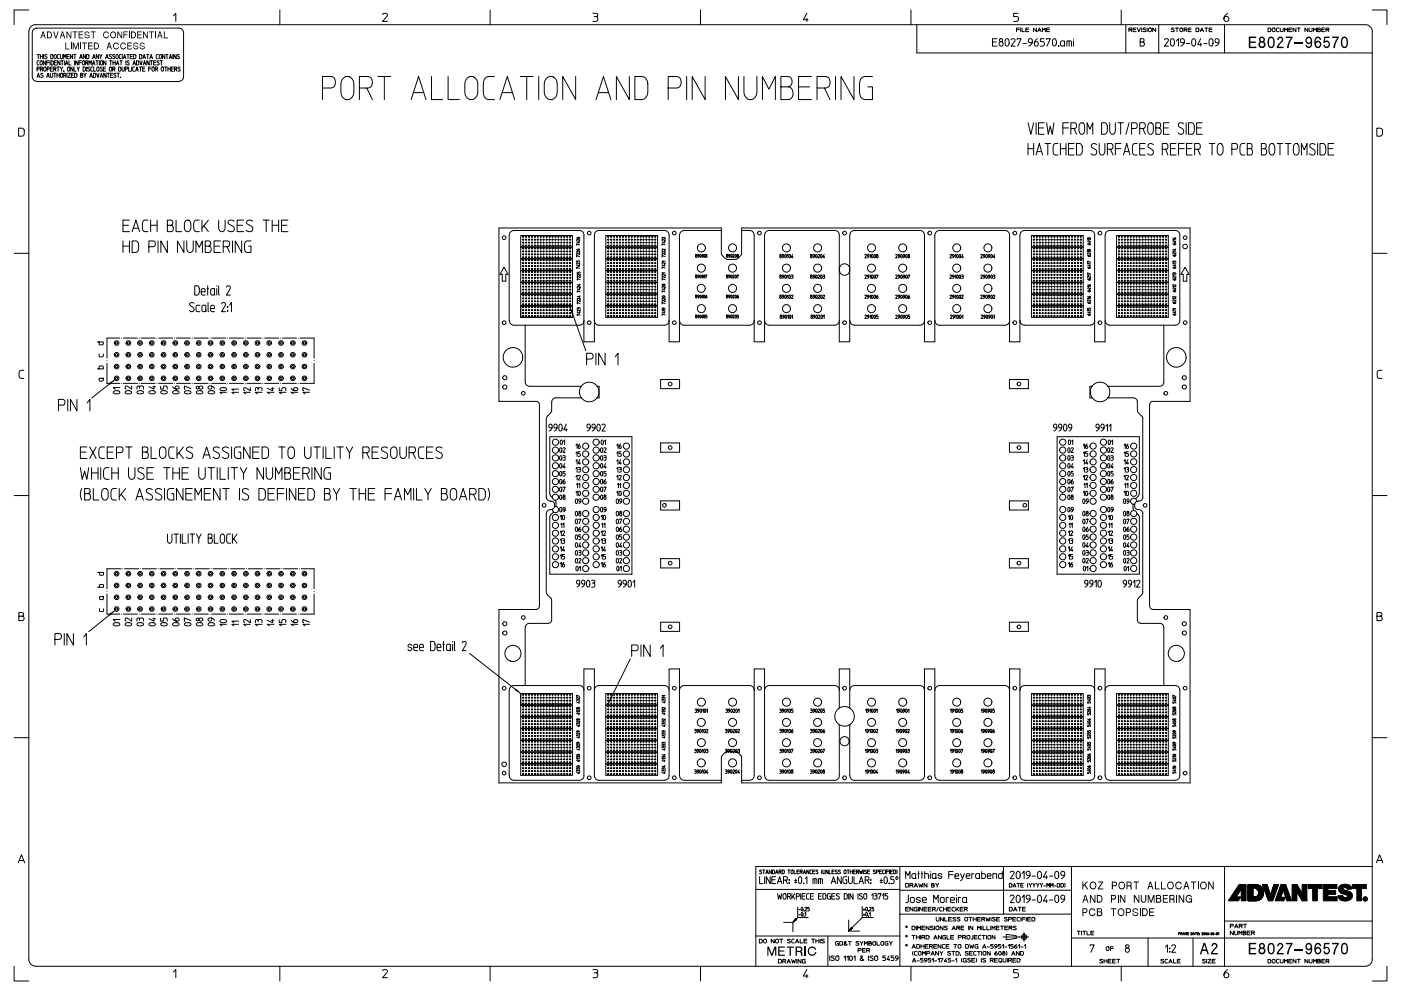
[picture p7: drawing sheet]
<svg xmlns="http://www.w3.org/2000/svg" width="420mm" height="297mm" viewBox="0 0 420 297" stroke-linecap="round" stroke-linejoin="round" font-family="sans-serif">
<g fill="#000">
<path d="M12.8 9.4l-.7 2.1h.2l.3-.6h.7l.2 .6h.2l-.6-2.1zM12.9 9.8l-.3 .8h.6z" fill-rule="evenodd"/>
<path d="M14.1 9.4v2.1h.7a1.07 1.07 0 0 0 .8-1 1.07 1.07 0 0 0-.8-1.1zM14.4 9.7v1.5h.4a.79 .79 0 0 0 .6-.7 .79 .79 0 0 0-.6-.8z" fill-rule="evenodd"/>
<path d="M15.9 9.4h.3l.6 1.7 .5-1.7h.3l-.7 2.1h-.3z" fill-rule="evenodd"/>
<path d="M18.6 9.4l-.7 2.1h.3l.2-.6h.7l.2 .6h.3l-.7-2.1zM18.7 9.8l-.2 .8h.5z" fill-rule="evenodd"/>
<path d="M19.6 12.7h.2v1.9h1v.2h-1.2z" fill-rule="evenodd"/>
<path d="M19.9 9.4h.3l1 1.6v-1.6h.2v2.1h-.3l-.9-1.6v1.6h-.3z" fill-rule="evenodd"/>
<path d="M21.8 9.4h1.4v.3h-.6v1.8h-.3v-1.8h-.5z" fill-rule="evenodd"/>
<path d="M21.8 12.7h.3l.6 1.7 .6-1.7h.3v2.1h-.2v-1.6l-.6 1.6h-.2l-.6-1.6v1.6h-.2z" fill-rule="evenodd"/>
<path d="M23.6 9.4h1.3v.3h-1.1v.6h1v.2h-1v.8h1.1v.2h-1.3z" fill-rule="evenodd"/>
<path d="M24.6 12.7h1.5v.3h-.6v1.8h-.3v-1.8h-.6z" fill-rule="evenodd"/>
<path d="M25.5 9.7l.4-.2a.73 .73 0 0 1 .9 .5h-.2a.49 .49 0 0 0-.6-.3 .49 .49 0 0 0-.4 .5l1 .3a.67 .67 0 0 1-.3 1.1 .67 .67 0 0 1-.9-.5l-.1-.4h.2a.51 .51 0 0 0 .5 .6 .51 .51 0 0 0 .6-.5 1.07 1.07 0 0 1-1.3-.9z" fill-rule="evenodd"/>
<path d="M26.4 12.7h1.4v.3h-1.1v.6h1v.3h-1v.7h1.1v.2h-1.4z" fill-rule="evenodd"/>
<path d="M27.2 9.4h1.4v.3h-.5v1.8h-.3v-1.8h-.6z" fill-rule="evenodd"/>
<path d="M28.2 12.7v2.1h.7a1.07 1.07 0 0 0 .8-1 1.07 1.07 0 0 0-.8-1.1zM28.4 13v1.5h.5a.79 .79 0 0 0 .5-.7 .79 .79 0 0 0-.5-.8z" fill-rule="evenodd"/>
<path d="M31.2 9.7l.4-.2a.77 .77 0 0 1 1 .6l-.2 .1a.66 .66 0 0 0-1-.2 .66 .66 0 0 0-.1 1 .66 .66 0 0 0 1-.1l.1-.2h.3a.96 .96 0 0 1-1.4 .7 .96 .96 0 0 1-.2-1.6z" fill-rule="evenodd"/>
<path d="M32.6 12.7l-.7 2.1h.3l.2-.6h.7l.2 .6h.2l-.6-2.1zM32.7 13.1l-.2 .8h.5z" fill-rule="evenodd"/>
<path d="M33.3 9.7a1.02 1.02 0 0 0 0 1.6 1.02 1.02 0 0 0 1.6-.4 1.02 1.02 0 0 0-.8-1.4zM33.6 9.8a.73 .73 0 0 0-.3 1.1 .73 .73 0 0 0 1.2 0v-.4a.66 .66 0 0 0-.2-.7 .66 .66 0 0 0-.7 0z" fill-rule="evenodd"/>
<path d="M35.2 9.4h.3l.9 1.6v-1.6h.2v2.1h-.2l-1-1.6v1.6h-.2z" fill-rule="evenodd"/>
<path d="M34.3 12.9l.1-.1a.82 .82 0 0 1 1.2 .6l-.2 .1a.7 .7 0 0 0-1-.2 .7 .7 0 0 0-.2 1 .7 .7 0 0 0 1 .1l.2-.4h.3a.94 .94 0 0 1-1.3 .7 .94 .94 0 0 1-.4-1.4z" fill-rule="evenodd"/>
<path d="M37 9.4h1.3v.3h-1v.6h.8v.2h-.8v1h-.3z" fill-rule="evenodd"/>
<path d="M36.5 12.9v-.1a.82 .82 0 0 1 1.2 .6l-.2 .1a.67 .67 0 0 0-1-.2 .67 .67 0 0 0 0 1 .67 .67 0 0 0 1-.1v-.2h.3a.95 .95 0 0 1-1.3 .8 .95 .95 0 0 1-.4-1.5z" fill-rule="evenodd"/>
<path d="M39.3 9.4v2.1h.7a1.07 1.07 0 0 0 .8-1 1.07 1.07 0 0 0-.8-1.1zM39.5 9.7v1.5h.5a.81 .81 0 0 0 .5-.7 .81 .81 0 0 0-.5-.8z" fill-rule="evenodd"/>
<path d="M38.2 12.7h1.3v.3h-1.1v.6h1v.3h-1v.7h1.1v.2h-1.3z" fill-rule="evenodd"/>
<path d="M40.2 12.9l.3-.1a.75 .75 0 0 1 .9 .5l-.7-.3a.36 .36 0 0 0-.4 .1 .36 .36 0 0 0 .1 .5l.8 .3a.6 .6 0 0 1 0 .9 .6 .6 0 0 1-.8-.1l-.5-.5v-.2h.2a.53 .53 0 0 0 .5 .6 .53 .53 0 0 0 .6-.5 1.07 1.07 0 0 1-1.2-.9z" fill-rule="evenodd"/>
<path d="M42.2 12.9l.2-.1a.75 .75 0 0 1 1 .5l-.7-.3a.36 .36 0 0 0-.5 .1 .36 .36 0 0 0 .1 .5l.8 .3a.6 .6 0 0 1 .1 .9 .6 .6 0 0 1-.9-.1l-.4-.5-.1-.2h.3a.53 .53 0 0 0 .5 .6 .53 .53 0 0 0 .5-.5 1.14 1.14 0 0 1-1.2-.9z" fill-rule="evenodd"/>
<path d="M41.1 9.4h1.4v.3h-1.1v.6h1v.2h-1v.8h1.1v.2h-1.4z" fill-rule="evenodd"/>
<path d="M42.9 9.4h.2l1 1.6v-1.6h.2v2.1h-.2l-1-1.6v1.6h-.2z" fill-rule="evenodd"/>
<path d="M44.7 9.4h1.4v.3h-.6v1.8h-.2v-1.8h-.6z" fill-rule="evenodd"/>
<path d="M47.8 9.4l-.7 2.1h.3l.2-.6h.7l.2 .6h.3l-.7-2.1zM47.9 9.8l-.2 .8h.6z" fill-rule="evenodd"/>
<path d="M49.1 9.4h.3v1.9h1v.2h-1.3z" fill-rule="evenodd"/>
<path d="M374.4 11h2.2v.4h-1.8v1h1.6v.5h-1.6v1.1h1.8v.4h-2.2z" fill-rule="evenodd"/>
<path d="M377.8 11.9a.5 .5 0 0 0 1 0 .5 .5 0 0 0-1 0zM377.7 13.4a.61 .61 0 0 0 1.2 0 .61 .61 0 0 0-1.2 0zM377.8 11.1l-.4 .7 .2 .6a1.23 1.23 0 0 0 0 1.8 1.07 1.07 0 0 0 1.6-.2 1.07 1.07 0 0 0-.2-1.5 .92 .92 0 0 0 0-1.2 .92 .92 0 0 0-1.2-.2z" fill-rule="evenodd"/>
<path d="M380.6 11.6a2.25 2.25 0 0 0 .3 2.4h.3a1.93 1.93 0 0 0 0-2.6zM380.5 11.2a2.18 2.18 0 0 0 .4 3.2 1.38 1.38 0 0 0 1.2-1.9 1.13 1.13 0 0 0-.3-1.2 1.13 1.13 0 0 0-1.3-.1z" fill-rule="evenodd"/>
<path d="M383.3 11.1a.96 .96 0 0 1 1.3 .4 .96 .96 0 0 1-.5 1.3l-.8 1.2h1.5v.4h-2a3.9 3.9 0 0 1 1.4-2.3 .49 .49 0 0 0-.3-.7 .49 .49 0 0 0-.6 .6h-.4z" fill-rule="evenodd"/>
<path d="M385.4 11h2.1v.4l-.8 1.3-.4 1.7h-.5l.1-.6 1.1-2.4h-1.6z" fill-rule="evenodd"/>
<path d="M391.6 12.1a.65 .65 0 0 0 1.3 0 .65 .65 0 0 0-1.3 0zM391.7 11.2a1.12 1.12 0 0 1 1.3 0 1.12 1.12 0 0 1 .4 1.3 1.41 1.41 0 0 1-1.2 1.9l-.4-.1-.4-.5v-.4h.4a.58 .58 0 0 0 .5 .6 .58 .58 0 0 0 .6-.6l.1-.6a1.05 1.05 0 0 1-1.5-.1 1.05 1.05 0 0 1 .2-1.5z" fill-rule="evenodd"/>
<path d="M394.5 13.3a.65 .65 0 0 0 1.3 0 .65 .65 0 0 0-1.3 0zM394.5 11.2a.99 .99 0 0 1 1-.1 .99 .99 0 0 1 .6 .9h-.4a.6 .6 0 0 0-.6-.6 .6 .6 0 0 0-.6 .6l-.1 .6a1.02 1.02 0 0 1 1.6 .3 1.02 1.02 0 0 1-.7 1.4 1.02 1.02 0 0 1-1.2-1 2.31 2.31 0 0 1 .4-2.1z" fill-rule="evenodd"/>
<path d="M397 11h1.6v.4h-1.3l-.1 .9a1.04 1.04 0 0 1 1.5 .5 1.04 1.04 0 0 1-.7 1.4 1.04 1.04 0 0 1-1.3-.7l.4-.1a.65 .65 0 0 0 .9 .4 .65 .65 0 0 0 .2-1 .65 .65 0 0 0-1 .1h-.5z" fill-rule="evenodd"/>
<path d="M399.3 11h2.1v.4l-1 1.9-.2 1.1h-.5l.1-.6 .6-1.6 .5-.8h-1.6z" fill-rule="evenodd"/>
<path d="M402.6 11.6a2.25 2.25 0 0 0 .3 2.4h.3a1.93 1.93 0 0 0 0-2.6zM402.4 11.2a2.18 2.18 0 0 0 .5 3.2 1.38 1.38 0 0 0 1.2-1.9 1.13 1.13 0 0 0-.3-1.2 1.13 1.13 0 0 0-1.4-.1z" fill-rule="evenodd"/>
<path d="M171 92.2l.9 1.9-.5 .2z" fill-rule="evenodd"/>
<path d="M32.6 114.9l1.8-1.1-1.5 1.5z" fill-rule="evenodd"/>
<path d="M32.6 184.1l1.8-1.1-1.4 1.5z" fill-rule="evenodd"/>
<path d="M154.6 206.3l1.5 1.6-1.8-1.1z" fill-rule="evenodd"/>
<path d="M183.1 208.7l.5 .3-1.2 1.7z" fill-rule="evenodd"/>
<path d="M324.8 272.5v.8h.5a.42 .42 0 0 0 .5-.4 .42 .42 0 0 0-.5-.4zM324.5 272.2h.9a.71 .71 0 0 1 .6 .7 .71 .71 0 0 1-.6 .7h-.6v1h-.3z" fill-rule="evenodd"/>
<path d="M325.2 268.2l-.7 2.3h.3l.2-.7h.8l.2 .7h.3l-.8-2.3zM325.4 268.6l-.3 1h.7z" fill-rule="evenodd"/>
<path d="M324.5 264.2h.3v1.1l1-1.1h.4l-.9 .9 .9 1.5h-.3l-.8-1.2-.3 .3v.9h-.3z" fill-rule="evenodd"/>
<path d="M327.1 264.3a1.15 1.15 0 0 0-.3 1.6 1.15 1.15 0 0 0 1.6 .4 1.16 1.16 0 0 0 .2-1.5 1.16 1.16 0 0 0-1.5-.5zM327.2 264.7a.84 .84 0 0 0-.2 1.2 .84 .84 0 0 0 1.2 .1l.2-.3a.79 .79 0 0 0-.2-1 .79 .79 0 0 0-1 0z" fill-rule="evenodd"/>
<path d="M326.7 268.2h.3l1.1 1.8v-1.8h.3v2.3h-.3l-1.1-1.8v1.8h-.3z" fill-rule="evenodd"/>
<path d="M326.7 272.5a.96 .96 0 0 1 1.7 .5h-.3a.8 .8 0 0 0-1.1-.3 .8 .8 0 0 0-.3 1.1 .8 .8 0 0 0 1 .4l.4-.6h.3a1.06 1.06 0 0 1-1.6 .8 1.06 1.06 0 0 1-.2-1.7z" fill-rule="evenodd"/>
<path d="M328.8 268.2v2.3h.8a1.2 1.2 0 0 0 .9-1.1 1.2 1.2 0 0 0-.9-1.2zM329.1 268.5v1.7h.5a.88 .88 0 0 0 .6-.8 .88 .88 0 0 0-.6-.9z" fill-rule="evenodd"/>
<path d="M328.8 272.2v2.4h1a.8 .8 0 0 0 .7-.6 .8 .8 0 0 0-.3-.8 .61 .61 0 0 0-.4-1zM329.1 273.4v.8h.7a.43 .43 0 0 0 .4-.4 .43 .43 0 0 0-.4-.4zM329.1 272.5v.7h.7a.34 .34 0 0 0 .3-.4 .34 .34 0 0 0-.3-.3z" fill-rule="evenodd"/>
<path d="M329.2 264.2h1.5l-1.2 2.1h1.3v.3h-1.7v-.4l1.2-1.7h-1.1z" fill-rule="evenodd"/>
<path d="M333.3 268.5v.8h.6a.41 .41 0 0 0 .4-.4 .41 .41 0 0 0-.4-.4zM333.1 268.2h.9a.71 .71 0 0 1 .6 .7 .71 .71 0 0 1-.6 .7h-.7v.9h-.2z" fill-rule="evenodd"/>
<path d="M333 272.2h1.6v.3h-.6v2.1h-.3v-2.1h-.7z" fill-rule="evenodd"/>
<path d="M333.6 264.5v.8h.6a.42 .42 0 0 0 .4-.4 .42 .42 0 0 0-.4-.4zM333.3 264.2h1a.71 .71 0 0 1 .6 .7 .71 .71 0 0 1-.6 .7h-.7v1h-.3z" fill-rule="evenodd"/>
<path d="M335.4 272.5a1.11 1.11 0 0 0-.2 1.6 1.11 1.11 0 0 0 1.7 0 1.1 1.1 0 0 0 0-1.5 1.1 1.1 0 0 0-1.5-.1zM335.6 272.7a.84 .84 0 0 0-.2 1.2 .84 .84 0 0 0 1.2 .1l.2-.3a.79 .79 0 0 0-.2-1 .79 .79 0 0 0-1 0z" fill-rule="evenodd"/>
<path d="M335.6 264.5a1.11 1.11 0 0 0-.2 1.6 1.11 1.11 0 0 0 1.7 0 1.1 1.1 0 0 0 0-1.5 1.1 1.1 0 0 0-1.5-.1zM335.8 264.7a.84 .84 0 0 0-.2 1.2 .84 .84 0 0 0 1.2 .1l.2-.3a.79 .79 0 0 0-.2-1 .79 .79 0 0 0-1 0z" fill-rule="evenodd"/>
<path d="M335.7 268.2h.3l1.1 1.8v-1.8h.3v2.3h-.3l-1.1-1.8v1.8h-.3z" fill-rule="evenodd"/>
<path d="M337.8 272.5v.8h.5a.42 .42 0 0 0 .5-.4 .42 .42 0 0 0-.5-.4zM337.5 272.2h.9a.71 .71 0 0 1 .7 .7 .71 .71 0 0 1-.7 .7h-.6v1h-.3z" fill-rule="evenodd"/>
<path d="M338 264.5v.8h.6a.42 .42 0 0 0 .4-.4 .42 .42 0 0 0-.4-.4zM337.7 264.2h.9a.7 .7 0 0 1 .7 .5 .7 .7 0 0 1-.3 .8l.2 .2 .2 .9h-.4l-.1-.8-.4-.2h-.5v1h-.3z" fill-rule="evenodd"/>
<path d="M339.8 272.3h.1a.9 .9 0 0 1 1.3 .5h-.3a.59 .59 0 0 0-.6-.3 .59 .59 0 0 0-.5 .5l1.2 .5a.69 .69 0 0 1 0 1 .69 .69 0 0 1-1 0l-.5-.6v-.2h.2a.6 .6 0 0 0 .6 .6 .6 .6 0 0 0 .6-.5 1.26 1.26 0 0 1-1.4-1.1z" fill-rule="evenodd"/>
<path d="M339.9 268.2h.3l1.1 1.8v-1.8h.3v2.3h-.3l-1.1-1.8v1.8h-.3z" fill-rule="evenodd"/>
<path d="M339.8 264.2h1.6v.3h-.7v2.1h-.2v-2.1h-.7z" fill-rule="evenodd"/>
<path d="M342.4 272.2v2.4h.7a1.22 1.22 0 0 0 1-1.2 1.22 1.22 0 0 0-1-1.2zM342.7 272.5v1.7h.4a.9 .9 0 0 0 .7-.8 .9 .9 0 0 0-.7-.9z" fill-rule="evenodd"/>
<path d="M342 268.2h.3v1.5a.53 .53 0 0 0 .5 .6 .53 .53 0 0 0 .5-.6v-1.5h.3v1.5a.83 .83 0 0 1-.8 .8 .83 .83 0 0 1-.8-.8z" fill-rule="evenodd"/>
<path d="M344.7 264.2l-.7 2.4h.2l.3-.8h.8l.2 .8h.3l-.8-2.4zM344.9 264.6l-.3 .9h.6z" fill-rule="evenodd"/>
<path d="M344.5 272.2h1.5v.3h-1.2v.7h1.1v.3h-1.1v.8h1.2v.3h-1.5z" fill-rule="evenodd"/>
<path d="M344.1 268.2h.3l.7 1.9 .7-1.9h.3v2.3h-.2v-1.8l-.7 1.8h-.3l-.6-1.8v1.8h-.2z" fill-rule="evenodd"/>
<path d="M346.2 264.2h.3v2.1h1.1v.3h-1.4z" fill-rule="evenodd"/>
<path d="M346.5 268.2v2.3h1.1a.77 .77 0 0 0 .6-.5 .77 .77 0 0 0-.3-.8 .6 .6 0 0 0-.3-1zM346.9 269.4v.8h.6a.41 .41 0 0 0 .4-.4 .41 .41 0 0 0-.4-.4zM346.9 268.5v.6h.6a.32 .32 0 0 0 .3-.3 .32 .32 0 0 0-.3-.3z" fill-rule="evenodd"/>
<path d="M348.1 264.2h.2v2.1h1.2v.3h-1.4z" fill-rule="evenodd"/>
<path d="M350.3 264.3a1.15 1.15 0 0 0-.3 1.6 1.15 1.15 0 0 0 1.6 .4 1.16 1.16 0 0 0 .2-1.5 1.16 1.16 0 0 0-1.5-.5zM350.4 264.7a.84 .84 0 0 0-.2 1.2 .84 .84 0 0 0 1.2 .1l.2-.3a.79 .79 0 0 0-.2-1 .79 .79 0 0 0-1 0z" fill-rule="evenodd"/>
<path d="M348.6 268.2h1.5v.3h-1.2v.7h1.1v.3h-1.1v.8h1.2v.2h-1.5z" fill-rule="evenodd"/>
<path d="M350.9 268.5v.8h.5a.41 .41 0 0 0 .5-.4 .41 .41 0 0 0-.5-.4zM350.6 268.2h.9a.86 .86 0 0 1 .5 1.4l.2 .9h-.3l-.1-.7-.4-.2h-.5v.9h-.3z" fill-rule="evenodd"/>
<path d="M353.3 268.2h.4l1 1.8v-1.8h.3v2.3h-.3l-1.1-1.8v1.8h-.3z" fill-rule="evenodd"/>
<path d="M352.6 264.5a.96 .96 0 0 1 1.7 .5h-.3a.8 .8 0 0 0-1.1-.3 .8 .8 0 0 0-.3 1.1 .8 .8 0 0 0 1 .4l.4-.6h.3a1.06 1.06 0 0 1-1.6 .8 1.06 1.06 0 0 1-.2-1.7z" fill-rule="evenodd"/>
<path d="M355.5 264.2l-.8 2.4h.3l.2-.8h.9l.2 .8h.3l-.8-2.4zM355.7 264.6l-.3 .9h.6z" fill-rule="evenodd"/>
<path d="M355.9 268.4a.96 .96 0 0 1 1.5 .5h-.3a.76 .76 0 0 0-1.1-.1 .76 .76 0 0 0 0 1.1 .76 .76 0 0 0 1.1-.1v-.3h-.7v-.3h1v1.3h-.3v-.2a1.13 1.13 0 0 1-1.6-.3 1.13 1.13 0 0 1 .4-1.6z" fill-rule="evenodd"/>
<path d="M357 264.2h1.6v.3h-.6v2.1h-.3v-2.1h-.7z" fill-rule="evenodd"/>
<path d="M360.1 264.5a1.11 1.11 0 0 0-.2 1.6 1.11 1.11 0 0 0 1.7 0 1.1 1.1 0 0 0 0-1.5 1.1 1.1 0 0 0-1.5-.1zM360.3 264.7a.84 .84 0 0 0-.2 1.2 .84 .84 0 0 0 1.2 .1l.2-.3a.79 .79 0 0 0-.2-1 .79 .79 0 0 0-1 0z" fill-rule="evenodd"/>
<path d="M362.2 264.2h.3l1.1 1.8v-1.8h.3v2.4h-.3l-1.1-1.9v1.9h-.3z" fill-rule="evenodd"/>
<path d="M371.4 265.2l2-.1 .2 .2-.1 4.6h-1.4v-3.3l-1.5 2.2h1.3l-.7 1.1h-2.9z" fill-rule="evenodd"/>
<path d="M378.5 265.1h1.4l1 3 .6-2a.81 .81 0 0 1 .5-1h1.2l.1 .2-1.7 4.5-.2 .2h-1l-.3-.2-1.6-4.3z" fill-rule="evenodd"/>
<path d="M384 265.1l1.5 .1 1.6 4.7h-1.3l-1.1-3.1-.7 2.1 1.1 .1-.3 .9h-2.5z" fill-rule="evenodd"/>
<path d="M387.4 265.1h1.4l1.5 2.6 .1-2.6h1.4l-.1 4.8h-1.4l-1.5-2.5v2.5h-1.4z" fill-rule="evenodd"/>
<path d="M392.2 265.1h4.1v1.2h-1.4v3.6h-1.3l-.1-3.6h-1.3z" fill-rule="evenodd"/>
<path d="M396.8 265.1h4l-.2 1.2h-2.5v.6l2.3 .1-.1 1h-2.2v.7h2.6l.1 1.2h-4.1z" fill-rule="evenodd"/>
<path d="M401.6 265.5a2.57 2.57 0 0 1 3.5 .5v.4l-1 .1a.92 .92 0 0 0-1.5-.1l.7 .4a1.82 1.82 0 0 1 2.1 1.7 2.15 2.15 0 0 1-3.1 1.4 1.11 1.11 0 0 1-1.1-1.5l1.3 .1a.76 .76 0 0 0 .7 .5 .76 .76 0 0 0 .7-.5l-.6-.4a1.75 1.75 0 0 1-2-2.1z" fill-rule="evenodd"/>
<path d="M405.4 265.1h4.1v1.2h-1.3l-.1 3.6h-1.3v-3.6h-1.3z" fill-rule="evenodd"/>
<path d="M230 283.7h.5l.9 2.2 .8-2.2h.5v2.8h-.3v-2.2l-.8 2.2h-.4l-.8-2.2v2.2h-.4z" fill-rule="evenodd"/>
<path d="M233.3 283.7h2v.3h-1.6v.9h1.4v.3h-1.4v.9h1.6v.4h-2z" fill-rule="evenodd"/>
<path d="M235.9 283.7h2.1v.3h-.9v2.5h-.4v-2.5h-.8z" fill-rule="evenodd"/>
<path d="M238.9 284v1h.7a.48 .48 0 0 0 .6-.5 .48 .48 0 0 0-.6-.5zM238.5 283.7h1.2a.8 .8 0 0 1 .8 .5 .8 .8 0 0 1-.3 .9l.3 .4 .2 1h-.5l-.2-1-.4-.2h-.7v1.2h-.4z" fill-rule="evenodd"/>
<path d="M242.6 284a1.28 1.28 0 0 1 2.1 .6l-.4 .1a.94 .94 0 0 0-1.4-.4 .94 .94 0 0 0 0 1.5 .94 .94 0 0 0 1.5-.5h.4a1.36 1.36 0 0 1-2.1 .9 1.36 1.36 0 0 1-.1-2.2z" fill-rule="evenodd"/>
<path d="M360.8 282.6l-1.1 3.4h.4l.4-1h1.1l.4 1h.4l-1.1-3.4zM361 283.2l-.4 1.3h1z" fill-rule="evenodd"/>
<path d="M363.4 282.9a.94 .94 0 0 1 1.4 .1 .94 .94 0 0 1-.4 1.4l-.8 1.2h1.5v.4h-2.1a3.9 3.9 0 0 1 1.5-2.3 .49 .49 0 0 0-.3-.7 .49 .49 0 0 0-.6 .6h-.4z" fill-rule="evenodd"/>
<path d="M374.4 282.6h2.2v.4h-1.8v1.1h1.6v.4h-1.6v1.1h1.8v.4h-2.2z" fill-rule="evenodd"/>
<path d="M377.8 283.5a.5 .5 0 0 0 1 0 .5 .5 0 0 0-1 0zM377.7 284.9a.6 .6 0 0 0 1.2 0 .6 .6 0 0 0-1.2 0zM377.8 282.7l-.4 .7 .2 .7a1.23 1.23 0 0 0 0 1.7 1.07 1.07 0 0 0 1.6-.2 1.07 1.07 0 0 0-.2-1.5 .92 .92 0 0 0 0-1.2 .92 .92 0 0 0-1.2-.2z" fill-rule="evenodd"/>
<path d="M380.6 283.2a2.25 2.25 0 0 0 .3 2.4h.3a1.93 1.93 0 0 0 0-2.6zM380.3 282.9l-.3 .8a1.55 1.55 0 0 0 1.2 2.3 2.08 2.08 0 0 0 0-3.4z" fill-rule="evenodd"/>
<path d="M383.3 282.7a.96 .96 0 0 1 1.3 .4 .96 .96 0 0 1-.5 1.3l-.8 1.2h1.5v.4h-2a3.9 3.9 0 0 1 1.4-2.3 .49 .49 0 0 0-.3-.7 .49 .49 0 0 0-.6 .6h-.4z" fill-rule="evenodd"/>
<path d="M385.4 282.6h2.1v.4l-.8 1.3-.4 1.7h-.5l.1-.7 1.1-2.3h-1.6z" fill-rule="evenodd"/>
<path d="M391.6 283.7a.65 .65 0 0 0 1.3 0 .65 .65 0 0 0-1.3 0zM391.8 282.7a1.16 1.16 0 0 1 1.3 .2 1.16 1.16 0 0 1 .3 1.2 1.41 1.41 0 0 1-1.2 1.9l-.7-.5-.1-.5h.4a.58 .58 0 0 0 .5 .6 .58 .58 0 0 0 .6-.6l.1-.6a1.07 1.07 0 0 1-1.6-.2 1.07 1.07 0 0 1 .4-1.5z" fill-rule="evenodd"/>
<path d="M394.5 284.9a.65 .65 0 0 0 1.3 0 .65 .65 0 0 0-1.3 0zM394.5 282.8a.97 .97 0 0 1 1-.1 .97 .97 0 0 1 .6 .9h-.4a.6 .6 0 0 0-.6-.6 .6 .6 0 0 0-.6 .6l-.1 .6a1.02 1.02 0 0 1 1.6 .2 1.02 1.02 0 0 1-.5 1.5 1.02 1.02 0 0 1-1.4-.8v-.2a2.31 2.31 0 0 1 .4-2.1z" fill-rule="evenodd"/>
<path d="M397 282.6h1.6v.4h-1.3l-.1 .9a1.05 1.05 0 0 1 1.4 .4 1.05 1.05 0 0 1-.3 1.4 1.05 1.05 0 0 1-1.4-.2l-.2-.4 .4-.1a.65 .65 0 0 0 .9 .4 .65 .65 0 0 0 .2-1 .65 .65 0 0 0-1 .1h-.5z" fill-rule="evenodd"/>
<path d="M399.3 282.6h2.1v.4l-1 1.9-.2 1.1h-.5l.1-.7 1.1-2.3h-1.6z" fill-rule="evenodd"/>
<path d="M402.6 283.2a2.25 2.25 0 0 0 .3 2.4h.3a1.93 1.93 0 0 0 0-2.6zM402.6 282.7a2.37 2.37 0 0 0 .2 3.3 1.34 1.34 0 0 0 1.3-1.9 1.17 1.17 0 0 0-.3-1.2 1.17 1.17 0 0 0-1.2-.2z" fill-rule="evenodd"/>
</g>
<g fill="none" stroke="#000" stroke-width=".3">
<path d="M8.6 9.5v278a2.09 2.09 0 0 0 2.1 2.1h398.6M8.6 3h-4.4v4.4M10.7 7.4a2.09 2.09 0 0 0-2.1 2.1M10.7 7.4h398.6M11.1 16.3h.4v1.3M11.5 16.3h.3M11.7 18.2l-.6 .2v.9l.6 .2M12.1 16.3v1.3M12.1 16.9h.7M12.2 18.2h.3l.2 .4v.6l-.3 .3-.4-.4zM12.8 16.3v1.3M13.1 16.3v1.3"/>
<path d="M13.7 18.2v1.3l-.7-1.3v1.3M14 18.8h.7M14.1 16.5l-.3-.2a.27 .27 0 0 0-.3 .1 .27 .27 0 0 0 0 .4l.4 .2a.35 .35 0 0 1 0 .6 .35 .35 0 0 1-.5-.2M14.7 18.2h-.7v1.3M15 18.2v1.3M15.2 16.3l.7 .3-.2 1h-.5zM15.3 18.2l.7 .2-.2 1-.5 .1zM16.3 18.8h.6M16.4 16.4l.5 .2v.7a.34 .34 0 0 1-.4 .3 .34 .34 0 0 1-.3-.4zM17 18.2h-.7v1.3h.7M17.8 16.3l-.4 .1-.2 .3 .1 .8 .5 .1M18 18.2v1.3l-.7-1.3v1.3"/>
<path d="M18.1 16.3v.9a.36 .36 0 0 0 .4 .4 .36 .36 0 0 0 .3-.4v-.9M18.3 18.2h.3v1.3M18.6 18.2h.4M19.1 17.6v-1.3l.3 .7 .4-.7v1.3M19.3 18.2v1.3M19.6 19.5l.4-1.3 .4 1.3M19.7 19.1h.5M20.1 16.9h.6M20.7 18.2v1.3h.6M20.8 16.3h-.7v1.3h.7M21.3 12.7v2.1M21.8 16.3v1.3l-.7-1.3v1.3"/>
<path d="M22.1 16.3h.3v1.3M22.4 18.2v1.3M22.4 16.3h.4M23.4 18.2v1.3l-.7-1.3v1.3M23.7 18.8h.7M23.9 17.6l.4-1.3 .4 1.3M24 17.2h.6M24.1 12.7v2.1M24.4 18.2h-.7v1.3M24.9 18.2l.4 .1 .1 .8a.36 .36 0 0 1-.4 .4 .36 .36 0 0 1-.3-.4zM25.7 16.3v1.3l-.7-1.3v1.3M25.7 18.8v.7"/>
<path d="M26 16.3l.6 .3-.1 1h-.5zM26.1 18.8h-.4v-.6l.6 .1 .1 .4-.3 .1 .3 .7M26.7 19.5v-1.3l.3 .7 .4-.7v1.3M27.7 19.5l.4-1.3 .4 1.3M27.8 17.6l.4-1.3 .4 1.3M27.8 19.1h.5M27.9 17.2h.5M28.8 18.2h.3v1.3M29.1 18.2h.4M29.6 16.3v1.3l-.7-1.3v1.3M29.8 18.2v1.3M29.8 16.3l.4 .7v.6"/>
<path d="M30.3 18.2h.3l.2 .4-.1 .6-.2 .3-.4-.4zM30.6 16.3l-.4 .7M31.6 17.6l.5-1.3 .4 1.3M31.7 18.2v1.3l-.7-1.3v1.3M31.8 17.2h.5M32.8 18.2h.4v1.3M33.2 18.2h.3M33.4 16.5l-.2-.2a.27 .27 0 0 0-.4 .1 .27 .27 0 0 0 .1 .4l.5 .3a.37 .37 0 0 1-.1 .5 .37 .37 0 0 1-.6-.2M33.9 18.2v1.3M33.9 18.8h.6M34.4 16.5l-.3-.2a.27 .27 0 0 0-.3 .1 .27 .27 0 0 0 .1 .4l.4 .2a.35 .35 0 0 1 0 .6 .35 .35 0 0 1-.5-.2M34.5 18.2v1.3"/>
<path d="M34.9 19.5l.3-1.3 .4 1.3M35 16.4l.4 .2v.7a.34 .34 0 0 1-.4 .3 .34 .34 0 0 1-.3-.4zM35 19.1h.5M35.9 18.2h.4v1.3M36.3 18.2h.4M36.3 16.3l-.4 .1-.2 .3 .1 .8 .5 .1M36.7 16.3v1.3M36.9 17.6l.5-1.3 .3 1.3M37.1 17.2h.5M37.7 18.2v1.3M38 16.3h.4v1.3M38.4 16.3h.3"/>
<path d="M38.7 18.3l-.2-.1a.27 .27 0 0 0-.4 .1 .27 .27 0 0 0 .1 .4l.5 .3a.36 .36 0 0 1-.2 .5 .36 .36 0 0 1-.5-.2M38.8 9.4v2.1M39.1 16.9h.6M39.7 16.3h-.6v1.3h.6M39.8 19.5l.5-1.3 .3 1.3M40 19.1h.5M40 16.3l.7 .3-.2 1h-.5zM40.9 18.2l.7 .2-.1 1-.6 .1zM41.8 16.3l.7 .3-.2 1h-.5zM41.9 18.2l.4 1.3 .3-1.3M42.8 17.6l.4-1.3 .4 1.3M42.9 19.5l.4-1.3 .4 1.3"/>
<path d="M43 17.2h.5M43 19.1h.6M43.9 16.3h.4v1.3M44.3 16.3h.3M44.7 18.2v1.3l-.7-1.3v1.3M44.9 17.6l.4-1.3 .4 1.3M45 18.2h.4v1.3M45 17.2h.6M45.4 18.2h.3M46 18.8h.6M46.6 9.4v2.1M46.7 18.2h-.7v1.3h.7"/>
<path d="M47.4 16.3l-.4 .1-.2 .3 .1 .8 .5 .1M47.7 18.3l-.3-.1a.27 .27 0 0 0-.3 .1 .27 .27 0 0 0 0 .4l.5 .2a.36 .36 0 0 1 0 .5 .36 .36 0 0 1-.6-.1M47.9 16.4l.5 .2v.6a.34 .34 0 0 1-.3 .4 .34 .34 0 0 1-.4-.4zM48 18.2h.4v1.3M48.4 18.2h.3M49.4 16.3v1.3l-.7-1.3v1.3M49.7 16.3h.4v1.3M50.1 16.3h.3M50.7 17.6l.4-1.3 .4 1.3M50.8 17.2h.6M51.8 16.3v1.3M52 4.7l.7-.7v2.4"/>
<path d="M52.8 16.3v1.3l-.7-1.3v1.3M53.8 16.5l-.3-.2a.27 .27 0 0 0-.3 .1 .27 .27 0 0 0 0 .4l.6 .3a.36 .36 0 0 1-.2 .5 .36 .36 0 0 1-.5-.2M83.9 3v4.4M114.7 4.4a.71 .71 0 0 1 .9-.4 .71 .71 0 0 1 .4 .8l-1.3 1.6h1.4M146.9 3v4.4M177.8 4l1.3 .2v.5l-.4 .3a.75 .75 0 0 1 .5 .7 .75 .75 0 0 1-.6 .7h-.8M178.1 5h.6M210 3v4.4M241.9 4l-1.1 1.9h1.5M241.9 5.5v.9M273.1 3v4.4M274.8 7.4v8.5h136.6"/>
<path d="M297.5 12.6h1.2M298.9 11.6h-1.4v2.2h1.4M300 12.5a.68 .68 0 0 0-.5 1 .68 .68 0 0 0 1.2 0 .68 .68 0 0 0-.5-1M301.6 11.7a.61 .61 0 0 1 .7 0 .61 .61 0 0 1 .2 .7v.6a.64 .64 0 0 1-.6 .8 .64 .64 0 0 1-.6-.8zM303.1 11.9a.59 .59 0 0 1 .8-.3 .59 .59 0 0 1 .3 .8l-1.1 1.4h1.2M304.7 8.9h.9M304.9 11.8v-.2h1.2l-1 2.2M305.2 4h-1.3v1h.9a.74 .74 0 0 1 .5 .7 .74 .74 0 0 1-.5 .7h-.9M305.6 8.4h-.9v1.1M306 8.4v1.1M306.4 8.4v1.1h.7M306.7 13h1"/>
<path d="M307.5 8.9h.8M308.4 8.4h-.9v1.1h.9M309.4 12.8h-.6a.62 .62 0 0 1-.6-.7 .62 .62 0 0 1 .7-.5 .62 .62 0 0 1 .6 .5l-.1 .9-1 .8M310.7 8.4v1.1l-.9-1.1v1.1M311 11.6a1.28 1.28 0 0 0-.4 2.2 .64 .64 0 0 0 .7-.4 .64 .64 0 0 0-.4-.8 .64 .64 0 0 0-.8 .4M311.1 9.5l.5-1.1 .5 1.1M311.3 9.2h.7M312.5 9.5v-1.1l.4 .6 .5-.6v1.1M313 11.6h-1.1v.9h.7a.71 .71 0 0 1 .5 .7 .71 .71 0 0 1-.5 .6h-.7M313.7 11.8v-.2h1.2l-1 2.2M313.8 8.9h.7M314.7 8.4h-.9v1.1h.9"/>
<path d="M315.7 11.7a.61 .61 0 0 1 .8 0 .61 .61 0 0 1 .2 .7v.6a.64 .64 0 0 1-.6 .8 .64 .64 0 0 1-.6-.8zM317.3 13.6l.1 .2zM317.4 13.8h.1M319.1 13.4l-.4 .4-.7-.2v-1.2l1.1-.1 .1 1.5M319.8 13.8v-1.5l1.4 .1v1.4M320.5 12.3v1.5M321.8 11.6v.1M321.8 12.3v1.5M336.1 3v4.4M337.5 7.4v8.5M338.4 8.9v.6M338.9 8.9h-.5v-.5l.9 .1v.4h-.4l.4 .6"/>
<path d="M339.7 8.9h.8M340.6 8.4h-.9v1.1h.9M341 8.4l.4 1.1 .5-1.1M341.8 12.6h.8a.65 .65 0 0 1 .5 .6 .65 .65 0 0 1-.4 .6h-.9v-2.2l1.1 .2v.6l-.3 .2M342.3 8.4v1.1M343.5 8.5l-.6-.1-.2 .2 .6 .4a.27 .27 0 0 1 .2 .3 .27 .27 0 0 1-.3 .2l-.6-.2M343.9 8.4v1.1M344.3 8.6l.3-.2 .4 .1 .2 .8-.7 .1zM346.5 8.4v1.1l-1-1.1v1.1M347.4 7.4v8.5M349.1 11.9a.59 .59 0 0 1 .7-.3 .59 .59 0 0 1 .4 .8l-1.1 1.4h1.2M351.1 11.7a.61 .61 0 0 1 .7 0 .61 .61 0 0 1 .3 .7v.6a.64 .64 0 0 1-.6 .8 .64 .64 0 0 1-.6-.8z"/>
<path d="M352 8.5l-.6-.1-.2 .2 .6 .4a.27 .27 0 0 1 .2 .3 .27 .27 0 0 1-.3 .2l-.6-.2M352.4 8.4h.4v1.1M352.7 12.3l.6-.7v2.2M352.8 8.4h.5M353.8 8.5a.45 .45 0 0 1 .8 .2l-.1 .6-.6 .2-.2-.2zM355 8.9v.6M355 12.8h-.7a.63 .63 0 0 1-.3-1.1 .63 .63 0 0 1 1.1 .4l-.1 .9-1 .8M355.5 8.9h-.5v-.5h.6a.28 .28 0 0 1 .2 .3 .28 .28 0 0 1-.3 .2l.3 .6M355.7 13h1M356.2 8.9h.8M357.1 8.4h-.9v1.1h.9M357.5 11.7a.61 .61 0 0 1 .7 0 .61 .61 0 0 1 .3 .7v.6a.64 .64 0 0 1-.6 .8 .64 .64 0 0 1-.6-.8z"/>
<path d="M358.5 8.4h.7l.2 .2-.1 .8-.8 .1zM359.8 9.5l.5-1.1 .5 1.1M359.9 11.6l-.8 1.8h1.2M359.9 12.9v.9M360 9.2h.6M360.9 13h.9M361.2 8.4h.4v1.1M361.6 8.4h.5M362.5 8.9h.8M362.7 11.7a.61 .61 0 0 1 .7 0 .61 .61 0 0 1 .2 .7v.6a.64 .64 0 0 1-.6 .8 .64 .64 0 0 1-.6-.8zM363.4 8.4h-.9v1.1h.9M365.4 12.8h-.7a.63 .63 0 0 1-.3-1.1 .63 .63 0 0 1 1 .4l-.1 .9-.9 .8"/>
<path d="M367.1 7.4v8.5M368 4a1.63 1.63 0 0 0-.9 2.2 .76 .76 0 0 0 1.2 0 .76 .76 0 0 0-.3-1.2 .76 .76 0 0 0-1.1 .6M380.1 8.4h.7l.2 .2-.2 .8-.7 .1zM381.5 8.5a.45 .45 0 0 1 .8 .2l-.1 .6-.6 .2-.2-.3zM383.4 8.4h-.5l-.2 .3 .1 .7 .6 .1M383.8 8.4v.8l.3 .3 .6-.2v-.9M385.1 9.5v-1.1l.4 .6 .5-.6v1.1M386.4 8.9h.7M387.2 8.4h-.8v1.1h.8M388.5 8.4v1.1l-.9-1.1v1.1M388.9 8.4h.5v1.1M389.4 8.4h.4"/>
<path d="M392.1 8.4v1.1l-.9-1.1v1.1M392.5 8.4v.8l.3 .3 .5-.2v-.9M393.7 9.5v-1.1l.5 .6 .5-.6v1.1M395 8.9h.5a.3 .3 0 0 1 .4 .3 .3 .3 0 0 1-.3 .3h-.6v-1.1h.6l.2 .3-.3 .2M396.2 8.9h.8M397.1 8.4h-.9v1.1h.9M397.5 8.9v.6M398 8.9h-.5v-.5l.8 .1v.4h-.3l.4 .6M409.3 7.4a2.09 2.09 0 0 1 2.1 2.1M411.4 9.5v278a2.09 2.09 0 0 1-2.1 2.1M411.4 3h4.4v4.4M5.6 38.4h1.2l.4 .5v1.5l-.4 .4h-1.2z"/>
<path d="M11 24.4a1.33 1.33 0 0 1-1.3-1.4v-13.2a1.34 1.34 0 0 1 1.3-1.4h42.7a1.34 1.34 0 0 1 1.3 1.4v13.2a1.33 1.33 0 0 1-1.3 1.4M11 24.4h42.7M11.1 20.7h.6v-.5l-.6-.1v1.2M11.1 23.2l.4-1.3 .4 1.3M11.2 22.8h.6M12.1 20.7v.6M12.5 20.7h-.4v-.6l.6 .1 .1 .4-.3 .1 .3 .6M12.9 22.1l-.3-.2a.27 .27 0 0 0-.3 .1 .27 .27 0 0 0 0 .4l.4 .2a.36 .36 0 0 1 .1 .6 .36 .36 0 0 1-.6-.2M13.3 20.1l.5 .2-.1 .9a.35 .35 0 0 1-.4 .1 .35 .35 0 0 1-.2-.3zM14 23.2l.4-1.3 .4 1.3M14.1 20.7h.6v-.5l-.6-.1v1.2M14.1 22.8h.6"/>
<path d="M15.1 21.9l.1 1.2a.35 .35 0 0 0 .4 .1 .35 .35 0 0 0 .2-.4v-.9M15.1 20.6h.6M15.8 20.1h-.7v1.2h.7M16.1 21.9h.3v1.3M16.1 20.7v.6M16.4 21.9h.4M16.5 20.7h-.4v-.6l.7 .1v.4l-.3 .1 .3 .6M17.1 20.1h.3v1.2M17.1 21.9v1.3M17.1 22.5h.7M17.4 20.1h.4M17.8 21.9v1.3"/>
<path d="M18.1 20.1l.4 .6v.6M18.2 22a.35 .35 0 0 1 .4 0 .35 .35 0 0 1 .2 .3v.5a.36 .36 0 0 1-.3 .4 .36 .36 0 0 1-.4-.4zM18.8 20.1l-.3 .6M19.2 21.3h.1M19.1 22.6v.6M19.1 21.3h.1M19.5 22.6h-.4v-.7l.6 .1 .1 .4-.3 .2 .3 .6M20.1 21.9v1.3M20.4 20.1l.4 .1 .1 .8a.36 .36 0 0 1-.3 .3 .36 .36 0 0 1-.4-.3zM20.4 21.9h.7l-.7 1.3h.7M21.4 22.5h.6M21.9 20.1v1.2l-.7-1.2v1.2"/>
<path d="M22.1 21.9h-.7v1.3h.7M22.2 20.1v1.2h.6M22.4 21.9l.6 .3 .1 .6-.3 .4h-.4zM23.1 20.1l.4 .6v.6M23.8 20.1l-.3 .6M24.2 22.5h.4a.38 .38 0 0 1 .2 .3 .38 .38 0 0 1-.2 .4h-.4v-1.3l.6 .2-.2 .4M24.9 20.1l.7 .2-.2 1h-.5zM25.1 21.9l.4 .7v.6M25.8 21.9l-.3 .7M25.9 20.1v1.2M26.9 20.2l-.3-.1a.27 .27 0 0 0-.3 .1 .27 .27 0 0 0 0 .3l.5 .3a.35 .35 0 0 1-.1 .5 .35 .35 0 0 1-.5-.1M26.9 23.2l.4-1.3 .4 1.3"/>
<path d="M27.1 22.8h.5M27.8 20.1h-.4l-.2 .4v.7l.6 .1M28 21.9l.7 .3-.2 1h-.5zM28.1 20.1v1.2h.6M29 21.9l.4 1.3 .3-1.3M29.2 20.1l.5 .2v.7a.34 .34 0 0 1-.4 .4 .34 .34 0 0 1-.3-.4zM30 23.2l.4-1.3 .4 1.3M30.1 22.8h.6M30.7 20.2l-.3-.1a.26 .26 0 0 0-.4 .1 .26 .26 0 0 0 .1 .3l.6 .4a.36 .36 0 0 1-.2 .5 .36 .36 0 0 1-.5-.2M31 20.6h.6M31.7 20.1h-.7v1.2h.7M31.8 21.9v1.3l-.7-1.3v1.3"/>
<path d="M32.1 21.9h.4v1.3M32.5 21.9h.3M33 20.1h.3l.2 .4-.1 .6-.2 .2-.4-.3zM33.1 22.5h.6M33.8 20.7v.6M33.8 21.9h-.7v1.3h.7M34.2 20.7h-.4v-.6l.6 .1 .1 .4-.3 .1 .3 .6M34.8 22.1l-.3-.2a.27 .27 0 0 0-.3 .1 .27 .27 0 0 0 0 .4l.5 .3a.35 .35 0 0 1-.1 .5 .35 .35 0 0 1-.5-.2M35.1 21.9h.4v1.3M35.5 21.9h.3M35.6 20.1l.6 .2-.1 1h-.5zM36.2 23.2h.1"/>
<path d="M36.6 20.1v.9a.34 .34 0 0 0 .3 .4 .34 .34 0 0 0 .4-.4v-.9M37.6 20.7h.5l.1-.5-.6-.1v1.2M38.6 20.1v1.2h.6M39.5 20.1v1.2M40.4 20.1h-.5l-.1 .4 .1 .7 .5 .1M40.7 21.3l.4-1.2 .4 1.2M40.8 21h.5M41.8 20.1h.3v1.2M42.1 20.1h.4M42.8 20.6h.6M43.5 20.1h-.7v1.2h.7M44.6 20.6h.7"/>
<path d="M45.3 20.1h-.7v1.2M45.8 20.1h.2l.2 .4v.6l-.2 .2-.5-.3zM46.5 20.7v.6M47 20.7h-.5v-.6l.7 .1v.4l-.2 .1 .2 .6M48.5 20.2a.33 .33 0 0 1 .4-.1 .33 .33 0 0 1 .1 .4v.5a.36 .36 0 0 1-.3 .3 .36 .36 0 0 1-.4-.3zM49.4 20.1h.3v1.2M49.7 20.1h.3M50.3 20.1v1.2M50.3 20.6h.7M51 20.1v1.2M51.3 20.6h.6M52 20.1h-.7v1.2h.7"/>
<path d="M52.3 20.7v.6M52.7 20.7h-.4v-.6l.7 .1v.4l-.3 .1 .3 .6M54 20.2l-.3-.1a.27 .27 0 0 0-.3 .1 .27 .27 0 0 0 0 .3l.5 .2a.35 .35 0 0 1 0 .6 .35 .35 0 0 1-.6-.1M96.7 26.4h2.6a1.81 1.81 0 0 0 1.3-1.7 1.81 1.81 0 0 0-1.3-1.8h-2.6v6.9M102.9 23.5a1.88 1.88 0 0 1 2.1-.4 1.88 1.88 0 0 1 1.1 1.9v2.8a1.95 1.95 0 0 1-2 2.1 1.95 1.95 0 0 1-1.9-2.1v-2.8l.1-.7zM107.7 26.4v3.4M110 26.4h-2.3v-3.5h2.7a1.76 1.76 0 0 1 1.2 1.9 1.76 1.76 0 0 1-1.6 1.6l1.6 3.4M113.3 22.9h1.9v6.9M115.2 22.9h2M123.3 29.8l2.2-6.9 2.2 6.9M124 27.8h3M129.4 22.9v6.9h3.3"/>
<path d="M134.3 22.9v6.9h3.4M140 23.5a1.91 1.91 0 0 1 2.2-.4 1.91 1.91 0 0 1 1 1.9v2.8a1.95 1.95 0 0 1-1.9 2.1 1.95 1.95 0 0 1-2-2.1v-2.8l.2-.7zM148.2 22.9h-1.8a1.96 1.96 0 0 0-1.5 2.1v2.8a1.9 1.9 0 0 0 1.5 2h1.8M149.9 29.8l2.2-6.9 2.2 6.9M150.6 27.8h3M156 22.9h1.9v6.9M157.9 22.9h1.9M161.5 22.9v6.9M163.9 23.5a1.88 1.88 0 0 1 2.1-.4 1.88 1.88 0 0 1 1 1.9v2.8a1.95 1.95 0 0 1-1.9 2.1 1.95 1.95 0 0 1-1.9-2.1v-2.8l.1-.7zM172.6 22.9v6.9l-3.9-6.9v6.9M178.7 29.8l2.2-6.9 2.2 6.9M179.4 27.8h3"/>
<path d="M188.7 22.9v6.9l-3.9-6.9v6.9M190.3 22.9h2.2a2.14 2.14 0 0 1 1.7 2.1v2.8a2.23 2.23 0 0 1-1.7 2h-2.2zM200.3 26.4h2.7a1.81 1.81 0 0 0 1.2-1.7 1.81 1.81 0 0 0-1.2-1.8h-2.7v6.9M205.8 22.9v6.9M211.4 22.9v6.9l-3.9-6.9v6.9M221.4 22.9v6.9l-3.9-6.9v6.9M223 22.9v4.9a1.95 1.95 0 0 0 2 2.1 1.95 1.95 0 0 0 1.9-2.1v-4.9M228.6 29.8v-6.9l1.9 3.8 1.9-3.8v6.9M234.1 26h2.2a2.05 2.05 0 0 1 1.5 1.8 2.05 2.05 0 0 1-1.2 2h-2.5v-6.9h2.1a1.6 1.6 0 0 1 1.3 1.5 1.6 1.6 0 0 1-1.2 1.6M239.4 26h3.3M243.3 22.9h-3.9v6.9h3.9M244.9 26.4v3.4"/>
<path d="M247.2 26.4h-2.3v-3.5h2.6a1.76 1.76 0 0 1 1.3 1.9 1.76 1.76 0 0 1-1.6 1.6l1.6 3.4M250.5 22.9v6.9M256 22.9v6.9l-3.9-6.9v6.9M261.5 22.9h-2.3a1.96 1.96 0 0 0-1.5 2.1v2.8a1.9 1.9 0 0 0 1.5 2h2.3v-3.8h-1.3M308.2 36.8l.8 3.4 .9-3.4M310.6 36.8v3.4M311.3 38.3h1.5M313 36.8h-1.7v3.4h1.7M313.8 36.8l.5 3.4 .6-2.4 .6 2.4 .4-3.4M318.6 38.3h1.7M320.3 36.8h-1.7v3.4M321 38.5v1.7"/>
<path d="M322 38.5h-1v-1.7h1.2a.91 .91 0 0 1 .5 .9 .91 .91 0 0 1-.7 .8l.7 1.7M324 36.9l.5-.1 .5 .4 .2 2a.87 .87 0 0 1-.9 1.1 .87 .87 0 0 1-.8-1.1v-1.7zM330.2 36.8l1.3 .1 .4 .6v2l-.7 .7h-1zM332.7 36.8v2.4a.87 .87 0 0 0 .8 1.1 .87 .87 0 0 0 .9-1.1v-2.4M335.1 36.8h.9v3.4M336 36.8h.8M338.5 36.8l-1 3.4M339.2 38.5h1.2a.94 .94 0 0 0 .5-.8 .94 .94 0 0 0-.5-.9h-1.2v3.4M341.7 38.5v1.7M342.6 38.5h-.9v-1.7h1.1a.9 .9 0 0 1 .6 .9 .9 .9 0 0 1-.8 .8l.8 1.7M344.4 37a.82 .82 0 0 1 1-.1 .82 .82 0 0 1 .4 .9v1.4a.87 .87 0 0 1-.9 1.1 .87 .87 0 0 1-.8-1.1v-1.4zM346.5 38.3h1a1.09 1.09 0 0 1 .1 1.9h-1.1v-3.4h.9a.85 .85 0 0 1 .6 .7 .85 .85 0 0 1-.5 .8"/>
<path d="M348.8 38.3h1.5M350.5 36.8h-1.7v3.4h1.7M354.8 37.1a.79 .79 0 0 0-1.1-.2 .79 .79 0 0 0-.2 1.1l1 .6a.93 .93 0 0 1 .1 1.4 .93 .93 0 0 1-1.4-.2M355.6 36.8v3.4M356.3 36.8l1.2 .1 .5 .6v2l-.7 .7h-1zM358.7 38.3h1.5M360.4 36.8h-1.7v3.4h1.7M412.7 38.4h1.2l.5 .5v1.2l-.5 .7h-1.2zM308.2 43v3.5M308.2 44.6h1.7M309.9 43v3.5M310.6 46.5l1-3.5 1 3.5"/>
<path d="M310.9 45.4h1.3M313.3 43h.8v3.5M314.1 43h.9M317.1 43l-1 .1-.4 1 .1 1.9 .3 .4 1 .1M317.9 43v3.5M317.9 44.6h1.7M319.6 43v3.5M320.3 44.6h1.5M322 43h-1.7v3.5h1.7M322.7 43h1l.7 .7v1.7l-.4 1-1.3 .1zM325.9 40.2v-3.4l.8 1.9 .9-1.9v3.4M328.8 43.4a.8 .8 0 0 0-1.2-.3 .8 .8 0 0 0-.2 1.1l1 .6a.93 .93 0 0 1 .1 1.5 .93 .93 0 0 1-1.4-.3"/>
<path d="M329.5 43v2.4a.86 .86 0 0 0 .9 1.1 .86 .86 0 0 0 .8-1.1v-2.4M332 44.7v1.8M332.9 44.7h-.9v-1.7h1.1a.9 .9 0 0 1 .6 .9 .9 .9 0 0 1-.8 .8l.8 1.8M334.4 44.6h1.7M336.1 43h-1.7v3.5M336.8 46.5l1-3.5 .9 3.5M337.1 45.4h1.3M340.9 43l-1 .1-.4 1 .1 1.9 .3 .4 1 .1M341.7 44.6h1.4M343.4 43h-1.7v3.5h1.7M345.7 43.4a.8 .8 0 0 0-1.1-.3 .8 .8 0 0 0-.2 1.1l1 .6a.93 .93 0 0 1 .1 1.5 .93 .93 0 0 1-1.4-.3M348.4 44.7v1.8"/>
<path d="M349.4 44.7h-1v-1.7h1.2a.91 .91 0 0 1 .6 .9 .91 .91 0 0 1-.8 .8l.7 1.8M350.9 44.6h1.4M352.6 43h-1.7v3.5h1.7M353.3 44.6h1.7M355 43h-1.7v3.5M355.7 44.6h1.5M357.4 43h-1.7v3.5h1.7M358.1 44.7v1.8M359.1 44.7h-1v-1.7h1.2a.9 .9 0 0 1 .6 .9 .9 .9 0 0 1-.8 .8l.7 1.8M362.5 43h.9v3.5M363.4 43h.8M365.4 43.1l.6-.1 .6 .7v1.7a.88 .88 0 0 1-.8 1.1 .88 .88 0 0 1-.9-1.1l.1-1.7z"/>
<path d="M369.3 44.7h1.2a.95 .95 0 0 0 .5-.8 .95 .95 0 0 0-.5-.9h-1.2v3.5M373.2 43l-1.1 .1-.4 1 .1 1.9 .3 .4 1.1 .1M373.9 44.6h1a1.11 1.11 0 0 1 .1 1.9h-1.1v-3.5h.9a.84 .84 0 0 1 .6 .8 .84 .84 0 0 1-.5 .8M378.1 44.6h1a1.09 1.09 0 0 1 .1 1.9h-1.1v-3.5h1a.86 .86 0 0 1 .5 .8 .86 .86 0 0 1-.5 .8M380.8 43.3a.84 .84 0 0 1 .9-.2 .84 .84 0 0 1 .5 1v1.3a.88 .88 0 0 1-.9 1.1 .88 .88 0 0 1-.9-1.1v-1.3zM382.9 43h.8v3.5M383.7 43h.9M385.3 43h.9v3.5M386.2 43h.8M388 43.3a.84 .84 0 0 1 1-.2 .84 .84 0 0 1 .4 1v1.3a.86 .86 0 0 1-.8 1.1 .86 .86 0 0 1-.9-1.1l.1-1.7zM390.1 46.5v-3.5l.9 1.9 .8-1.9v3.5M394.2 43.4a.79 .79 0 0 0-1.1-.3 .79 .79 0 0 0-.2 1.1l1 .6a.93 .93 0 0 1 .1 1.5 .93 .93 0 0 1-1.4-.3"/>
<path d="M395 43v3.5M395.7 43h1l.7 .7v1.7l-.5 1-1.2 .1zM398.1 44.6h1.5M399.8 43h-1.7v3.5h1.7M4.2 75.9h4.4M36.9 72.2v3.5M36.9 67.5h1.6M36.9 73.8h1.9M38.8 66h-1.9v3.4h1.9M38.8 72.2v3.5M39.6 69.4l1.1-3.4 1.1 3.4M39.6 72.2l1.4 .1 .5 .6v2.1l-.8 .7h-1.1z"/>
<path d="M40 68.4h1.5M44.3 66h-1.2l-.4 1 .1 2 .3 .4h1.2M44.6 73.9h1.3a.9 .9 0 0 0 .7-.8 .9 .9 0 0 0-.7-.9h-1.3v3.5M45.2 66v3.4M45.2 67.5h1.9M47.1 66v3.4M47.4 72.2v3.5M50.2 67.5h1.1a1.02 1.02 0 0 1 .7 .9 1.02 1.02 0 0 1-.6 1h-1.2v-3.4h1a.8 .8 0 0 1 .6 .7 .8 .8 0 0 1-.5 .8M50.2 72.2v3.5l-2-3.5v3.5M52.8 66v3.4h1.7M55.1 72.2v3.5l-1.9-3.5v3.5M55.6 66.2a.95 .95 0 0 1 1.1-.1 .95 .95 0 0 1 .5 .9v1.4a.97 .97 0 0 1-.9 1.1 .97 .97 0 0 1-1-1.1v-1.4z"/>
<path d="M56 72.2v2.4a.98 .98 0 0 0 1 1.1 .98 .98 0 0 0 .9-1.1v-2.4M58.7 75.7v-3.5l1 1.9 1-1.9v3.5M59.7 66h-1.2l-.4 1 .1 2 .3 .4h1.2M60.5 66v3.4M61.1 67.7l-.6 .7M61.5 73.8h1.1a1.02 1.02 0 0 1 .7 .9 1.02 1.02 0 0 1-.5 1h-1.3v-3.5h1a.8 .8 0 0 1 .7 .8 .8 .8 0 0 1-.6 .8M62.5 66l-1.4 1.7 1.4 1.7M64.2 73.8h1.6M65.5 66v2.4a.97 .97 0 0 0 1 1.1 .97 .97 0 0 0 1-1.1v-2.4M66.1 72.2h-1.9v3.5h1.9M66.9 73.9v1.8M68.1 73.9h-1.2v-1.7h1.3a.88 .88 0 0 1 .7 .9 .88 .88 0 0 1-.8 .8l.8 1.8"/>
<path d="M69.7 72.2v3.5M70.2 66.3a.95 .95 0 0 0-1.2-.3 .95 .95 0 0 0-.6 1l1.4 .8a.99 .99 0 0 1 .1 1.5 .99 .99 0 0 1-1.5-.1l-.1-.2M71.1 67.5h1.6M72.5 72.2v3.5l-2-3.5v3.5M73 66h-1.9v3.4h1.9M75.2 72.2l-1.4 .1-.4 .3-.1 .6 .1 2 .6 .5h1.2v-1.9h-.7M75.7 66.3a.96 .96 0 0 0-1.1-.4 .96 .96 0 0 0-.6 1.1l1.4 .8a.96 .96 0 0 1 .2 1.3 .96 .96 0 0 1-1.3 .3l-.5-.4M78.8 66h1v3.4M79.8 66h1M81.6 66v3.4M81.6 67.5h1.9M83.5 66v3.4"/>
<path d="M84.4 67.5h1.6M86.3 66h-1.9v3.4h1.9M156.1 70.6h15.5v3.4h-15.5zM156.1 77.6h15.5v3.4h-15.5zM156.1 74.1h15.5v3.4h-15.5zM156.7 71.7l.3 .2-.3 .1zM156.7 77l.3 .2-.3 .1zM156.7 73.4l.3 .3h-.3zM156.7 70.8l.3 .2-.3 .1zM156.7 72.6l.3 .2h-.3zM156.7 75.2l.3 .2-.3 .1zM156.7 76.1l.3 .2-.3 .1z"/>
<path d="M156.7 74.3l.3 .2-.3 .1zM156.7 77.8l.3 .2-.3 .1zM156.7 79.6l.3 .2-.3 .1zM156.7 78.7l.3 .2-.3 .1zM156.8 71.8l.1 .1zM156.8 72.6l.1 .2zM156.8 73.5l.1 .2zM156.8 75.3l.1 .1zM156.8 76.2l.1 .1zM156.8 74.4l.1 .1zM156.8 77l.1 .2zM156.8 70.9l.1 .1z"/>
<path d="M156.8 78.8l.1 .1zM156.8 79.7l.1 .1zM156.8 77.9l.1 .2zM157.6 71.7l.3 .2-.3 .1zM157.6 73.4l.3 .3h-.3zM157.6 75.2l.3 .2-.3 .1zM157.6 76.1l.3 .2-.3 .1zM157.6 74.3l.3 .2-.3 .1zM157.6 72.6l.3 .2h-.3zM157.6 70.8l.3 .2-.3 .1zM157.6 77l.3 .2-.3 .1zM157.6 77.8l.3 .2-.3 .1z"/>
<path d="M157.6 79.6l.3 .2-.3 .1zM157.6 78.7l.3 .2-.3 .1zM157.7 71.8l.1 .1zM157.7 73.5l.1 .2zM157.7 72.6l.1 .2zM157.7 75.3l.1 .1zM157.7 76.2l.1 .1zM157.7 74.4l.1 .1zM157.7 77l.1 .2zM157.7 70.9l.1 .1zM157.7 78.8l.1 .1zM157.7 79.7l.1 .1z"/>
<path d="M157.7 77.9l.1 .2zM158.5 73.4l.3 .3h-.3zM158.5 71.7l.3 .2-.3 .1zM158.5 72.6l.3 .2h-.3zM158.5 75.2l.3 .2-.3 .1zM158.5 74.3l.3 .2-.3 .1zM158.5 76.1l.3 .2-.3 .1zM158.5 77l.3 .2-.3 .1zM158.5 70.8l.3 .2-.3 .1zM158.5 78.7l.3 .2-.3 .1zM158.5 77.8l.3 .2-.3 .1zM158.5 79.6l.3 .2-.3 .1z"/>
<path d="M158.6 71.8v.1zM158.6 73.5v.2zM158.6 72.6v.2zM158.6 75.3v.1zM158.6 74.4v.1zM158.6 76.2v.1zM158.6 77v.2zM158.6 70.9v.1zM158.6 78.8v.1zM158.6 79.7v.1zM158.6 77.9v.2zM159.4 73.4l.3 .3h-.3z"/>
<path d="M159.4 71.7l.3 .2-.3 .1zM159.4 72.6l.3 .2h-.3zM159.4 76.1l.3 .2-.3 .1zM159.4 75.2l.3 .2-.3 .1zM159.4 74.3l.3 .2-.3 .1zM159.4 77l.3 .2-.3 .1zM159.4 70.8l.3 .2-.3 .1zM159.4 77.8l.3 .2-.3 .1zM159.4 79.6l.3 .2-.3 .1zM159.4 78.7l.3 .2-.3 .1zM159.5 73.5v.2zM159.5 71.8v.1z"/>
<path d="M159.5 72.6v.2zM159.5 75.3v.1zM159.5 76.2v.1zM159.5 74.4v.1zM159.5 77v.2zM159.5 70.9v.1zM159.5 78.8v.1zM159.5 79.7v.1zM159.5 77.9v.2zM160.3 71.7l.2 .2-.2 .1zM160.3 72.6l.2 .2h-.2zM160.3 73.4l.2 .3h-.2z"/>
<path d="M160.3 74.3l.2 .2-.2 .1zM160.3 76.1l.2 .2-.2 .1zM160.3 75.2l.2 .2-.2 .1zM160.3 77l.2 .2-.2 .1zM160.3 70.8l.2 .2-.2 .1zM160.3 78.7l.2 .2-.2 .1zM160.3 79.6l.2 .2-.2 .1zM160.3 77.8l.2 .2-.2 .1zM160.3 72.6l.1 .2zM160.3 73.5l.1 .2zM160.3 71.8l.1 .1zM160.3 74.4l.1 .1z"/>
<path d="M160.3 76.2l.1 .1zM160.3 75.3l.1 .1zM160.3 77l.1 .2zM160.3 70.9l.1 .1zM160.3 79.7l.1 .1zM160.3 78.8l.1 .1zM160.3 77.9l.1 .2zM161.1 76.1l.3 .2-.3 .1zM161.1 74.3l.3 .2-.3 .1zM161.1 73.4l.3 .3h-.3zM161.1 72.6l.3 .2h-.3zM161.1 77l.3 .2-.3 .1z"/>
<path d="M161.1 70.8l.3 .2-.3 .1zM161.1 71.7l.3 .2-.3 .1zM161.1 75.2l.3 .2-.3 .1zM161.1 79.6l.3 .2-.3 .1zM161.1 78.7l.3 .2-.3 .1zM161.1 77.8l.3 .2-.3 .1zM161.2 72.6l.1 .2zM161.2 73.5l.1 .2zM161.2 74.4l.1 .1zM161.2 71.8l.1 .1zM161.2 76.2l.1 .1zM161.2 75.3l.1 .1z"/>
<path d="M161.2 77l.1 .2zM161.2 70.9l.1 .1zM161.2 79.7l.1 .1zM161.2 78.8l.1 .1zM161.2 77.9l.1 .2zM162 73.4l.3 .3h-.3zM162 70.8l.3 .2-.3 .1zM162 71.7l.3 .2-.3 .1zM162 72.6l.3 .2h-.3zM162 77l.3 .2-.3 .1zM162 76.1l.3 .2-.3 .1zM162 74.3l.3 .2-.3 .1z"/>
<path d="M162 75.2l.3 .2-.3 .1zM162 79.6l.3 .2-.3 .1zM162 78.7l.3 .2-.3 .1zM162 77.8l.3 .2-.3 .1zM162.1 73.5v.2zM162.1 72.6v.2zM162.1 74.4v.1zM162.1 71.8v.1zM162.1 75.3v.1zM162.1 76.2v.1zM162.1 77v.2zM162.1 70.9v.1z"/>
<path d="M162.1 79.7v.1zM162.1 78.8v.1zM162.1 77.9v.2zM162.9 73.4l.3 .3h-.3zM162.9 72.6l.3 .2h-.3zM162.9 71.7l.3 .2-.3 .1zM162.9 70.8l.3 .2-.3 .1zM162.9 75.2l.3 .2-.3 .1zM162.9 74.3l.3 .2-.3 .1zM162.9 77l.3 .2-.3 .1zM162.9 76.1l.3 .2-.3 .1zM162.9 79.6l.3 .2-.3 .1z"/>
<path d="M162.9 78.7l.3 .2-.3 .1zM162.9 77.8l.3 .2-.3 .1zM162.9 73.5l.1 .2zM162.9 72.6l.1 .2zM162.9 74.4l.1 .1zM162.9 71.8l.1 .1zM162.9 75.3l.1 .1zM162.9 76.2l.1 .1zM162.9 77l.1 .2zM162.9 70.9l.1 .1zM162.9 79.7l.1 .1zM162.9 78.8l.1 .1z"/>
<path d="M162.9 77.9l.1 .2zM163.7 73.5l.3 .1-.2 .2zM163.7 72.6l.3 .1-.2 .2zM163.7 77l.3 .1-.2 .2zM163.7 71.8h.3l-.2 .2zM163.7 70.9h.3l-.2 .2zM163.7 75.3h.3l-.2 .2zM163.7 76.2h.3l-.2 .2zM163.7 74.4l.3 .1-.2 .1zM163.7 77.9l.3 .1-.2 .1zM163.7 79.7h.3l-.2 .2zM163.7 78.8h.3l-.2 .2z"/>
<path d="M163.8 73.5l.1 .2zM163.8 72.6l.1 .2zM163.8 74.4l.1 .1zM163.8 71.8l.1 .1zM163.8 77l.1 .2zM163.8 75.3l.1 .1zM163.8 76.2l.1 .1zM163.8 70.9l.1 .1zM163.8 79.7l.1 .1zM163.8 78.8l.1 .1zM163.8 77.9l.1 .2zM164.6 73.5l.3 .1-.2 .2z"/>
<path d="M164.6 70.9h.3l-.2 .2zM164.6 71.8h.3l-.2 .2zM164.6 77l.3 .1-.2 .2zM164.6 72.6l.3 .1-.2 .2zM164.6 75.3h.3l-.2 .2zM164.6 76.2h.3l-.2 .2zM164.6 74.4l.3 .1-.2 .1zM164.6 79.7h.3l-.2 .2zM164.6 78.8h.3l-.2 .2zM164.6 77.9l.3 .1-.2 .1zM164.7 73.5l.1 .2zM164.7 72.6l.1 .2z"/>
<path d="M164.7 74.4l.1 .1zM164.7 71.8l.1 .1zM164.7 75.3l.1 .1zM164.7 76.2l.1 .1zM164.7 77l.1 .2zM164.7 70.9l.1 .1zM164.7 79.7l.1 .1zM164.7 78.8l.1 .1zM164.7 77.9l.1 .2zM165.5 72.6l.3 .1-.2 .2zM165.5 73.5l.3 .1-.2 .2zM165.5 76.2h.3l-.2 .2z"/>
<path d="M165.5 71.8h.3l-.2 .2zM165.5 70.9h.3l-.2 .2zM165.5 74.4l.3 .1-.2 .1zM165.5 75.3h.3l-.2 .2zM165.5 77l.3 .1-.2 .2zM165.5 79.7h.3l-.2 .2zM165.5 78.8h.3l-.2 .2zM165.5 77.9l.3 .1-.2 .1zM165.6 73.5l.1 .2zM165.6 72.6l.1 .2zM165.6 74.4l.1 .1zM165.6 71.8l.1 .1z"/>
<path d="M165.6 75.3l.1 .1zM165.6 76.2l.1 .1zM165.6 77l.1 .2zM165.6 70.9l.1 .1zM165.6 79.7l.1 .1zM165.6 78.8l.1 .1zM165.6 77.9l.1 .2zM166.3 73.5l.4 .1-.2 .2zM166.3 72.6l.4 .1-.2 .2zM166.3 70.9h.4l-.2 .2zM166.3 71.8h.4l-.2 .2zM166.3 74.4l.4 .1-.2 .1z"/>
<path d="M166.3 75.3h.4l-.2 .2zM166.3 76.2h.4l-.2 .2zM166.3 77l.4 .1-.2 .2zM166.3 79.7h.4l-.2 .2zM166.3 78.8h.4l-.2 .2zM166.3 77.9l.4 .1-.2 .1zM166.5 73.5v.2zM166.5 72.6v.2zM166.5 74.4v.1zM166.5 71.8v.1zM166.5 75.3v.1zM166.5 76.2v.1z"/>
<path d="M166.5 77v.2zM166.5 70.9v.1zM166.5 79.7v.1zM166.5 78.8v.1zM166.5 77.9v.2zM167.2 73.5l.4 .1-.2 .2zM167.2 72.6l.4 .1-.2 .2zM167.2 77l.4 .1-.2 .2zM167.2 71.8h.4l-.2 .2zM167.2 70.9h.4l-.2 .2zM167.2 75.3h.4l-.2 .2zM167.2 74.4l.4 .1-.2 .1z"/>
<path d="M167.2 76.2h.4l-.2 .2zM167.2 79.7h.4l-.2 .2zM167.2 78.8h.4l-.2 .2zM167.2 77.9l.4 .1-.2 .1zM167.4 73.5v.2zM167.4 72.6v.2zM167.4 74.4v.1zM167.4 71.8v.1zM167.4 75.3v.1zM167.4 76.2v.1zM167.4 77v.2zM167.4 70.9v.1z"/>
<path d="M167.4 79.7v.1zM167.4 78.8v.1zM167.4 77.9v.2zM168.1 77l.4 .1-.3 .2zM168.1 76.2h.4l-.3 .2zM168.1 72.6l.4 .1-.3 .2zM168.1 73.5l.4 .1-.3 .2zM168.1 70.9h.4l-.3 .2zM168.1 71.8h.4l-.3 .2zM168.1 74.4l.4 .1-.3 .1zM168.1 75.3h.4l-.3 .2zM168.1 78.8h.4l-.3 .2z"/>
<path d="M168.1 79.7h.4l-.3 .2zM168.1 77.9l.4 .1-.3 .1zM168.2 71.8l.1 .1zM168.2 70.9l.1 .1zM168.2 72.6l.1 .2zM168.2 76.2l.1 .1zM168.2 74.4l.1 .1zM168.2 75.3l.1 .1zM168.2 73.5l.1 .2zM168.2 77l.1 .2zM168.2 79.7l.1 .1zM168.2 78.8l.1 .1z"/>
<path d="M168.2 77.9l.1 .2zM169 71.8h.3l-.2 .2zM169 72.6l.3 .1-.2 .2zM169 74.4l.3 .1-.2 .1zM169 75.3h.3l-.2 .2zM169 76.2h.3l-.2 .2zM169 77l.3 .1-.2 .2zM169 70.9h.3l-.2 .2zM169 73.5l.3 .1-.2 .2zM169 79.7h.3l-.2 .2zM169 78.8h.3l-.2 .2zM169 77.9l.3 .1-.2 .1z"/>
<path d="M169.1 72.6l.1 .2zM169.1 71.8l.1 .1zM169.1 70.9l.1 .1zM169.1 74.4l.1 .1zM169.1 73.5l.1 .2zM169.1 76.2l.1 .1zM169.1 75.3l.1 .1zM169.1 77l.1 .2zM169.1 79.7l.1 .1zM169.1 78.8l.1 .1zM169.1 77.9l.1 .2zM169.9 70.9h.3l-.2 .2z"/>
<path d="M169.9 72.6l.3 .1-.2 .2zM169.9 76.2h.3l-.2 .2zM169.9 77l.3 .1-.2 .2zM169.9 75.3h.3l-.2 .2zM169.9 73.5l.3 .1-.2 .2zM169.9 71.8h.3l-.2 .2zM169.9 74.4l.3 .1-.2 .1zM169.9 79.7h.3l-.2 .2zM169.9 78.8h.3l-.2 .2zM169.9 77.9l.3 .1-.2 .1zM170 72.6l.1 .2zM170 71.8l.1 .1z"/>
<path d="M170 70.9l.1 .1zM170 75.3l.1 .1zM170 76.2l.1 .1zM170 74.4l.1 .1zM170 73.5l.1 .2zM170 77l.1 .2zM170 79.7l.1 .1zM170 78.8l.1 .1zM170 77.9l.1 .2zM170.7 72.6l.4 .1-.2 .2zM170.7 74.4l.4 .1-.2 .1zM170.7 76.2h.4l-.2 .2z"/>
<path d="M170.7 77l.4 .1-.2 .2zM170.7 75.3h.4l-.2 .2zM170.7 70.9h.4l-.2 .2zM170.7 71.8h.4l-.2 .2zM170.7 73.5l.4 .1-.2 .2zM170.7 79.7h.4l-.2 .2zM170.7 78.8h.4l-.2 .2zM170.7 77.9l.4 .1-.2 .1zM170.9 72.6l.1 .2zM170.9 71.8l.1 .1zM170.9 70.9l.1 .1zM170.9 76.2l.1 .1z"/>
<path d="M170.9 73.5l.1 .2zM170.9 74.4l.1 .1zM170.9 75.3l.1 .1zM170.9 77l.1 .2zM170.9 79.7l.1 .1zM170.9 78.8l.1 .1zM170.9 77.9l.1 .2zM172.9 78.2v.4h.3l.2-.5 .3 .1 .1 .4M172.9 74.7a.54 .54 0 0 0 .8 .2 .25 .25 0 0 0-.1-.3 .25 .25 0 0 0-.3 .2 .25 .25 0 0 0 .2 .3M172.9 71.2l.6 .3a.24 .24 0 0 0 .2-.3 .24 .24 0 0 0-.4-.1 .24 .24 0 0 0 .1 .4h.1M173.4 79.5h.4M173.4 72.5h.4"/>
<path d="M173.6 79.4v.5l-.7-.4M173.6 72.4v.4l-.7-.3M173.7 69.1h-19.6a1.36 1.36 0 0 0-1.4 1.3l-.1 25.7a1.43 1.43 0 0 0 1.5 1.4h19.6M173.7 69.1a1.29 1.29 0 0 1 1.3 1.4v31.9h3.2v-32a1.34 1.34 0 0 1 1.4-1.3h19.6a1.34 1.34 0 0 1 1.4 1.4v31.9h3.1v-6.3M173.8 78.8v.4l-.9-.4 .1 .4M173.8 76.9l-.9-.4 .1 .5M173.8 75.9v.4l-.9-.4 .1 .4M173.8 75.3v.4l-.9-.4 .1 .4M173.8 73.4l-.9-.3 .1 .4M173.8 71.8v.4l-.9-.4 .1 .4M181.6 70.6h15.5v3.4h-15.5zM181.6 74.1h15.5v3.4h-15.5z"/>
<path d="M181.6 77.6h15.5v3.4h-15.5zM182.2 73.4l.3 .3h-.3zM182.2 72.6l.3 .2h-.3zM182.2 71.7l.3 .2-.3 .1zM182.2 70.8l.3 .2-.3 .1zM182.2 78.7l.3 .2-.3 .1zM182.2 79.6l.3 .2-.3 .1zM182.2 77.8l.3 .2-.3 .1zM182.2 75.2l.3 .2-.3 .1zM182.2 74.3l.3 .2-.3 .1zM182.2 77l.3 .2-.3 .1zM182.2 76.1l.3 .2-.3 .1z"/>
<path d="M182.3 70.9l.1 .1zM182.3 71.8l.1 .1zM182.3 72.6l.1 .2zM182.3 73.5l.1 .2zM182.3 74.4l.1 .1zM182.3 75.3l.1 .1zM182.3 77l.1 .2zM182.3 76.2l.1 .1zM182.3 77.9l.1 .2zM182.3 78.8l.1 .1zM182.3 79.7l.1 .1zM183.1 73.4l.3 .3h-.3z"/>
<path d="M183.1 71.7l.3 .2-.3 .1zM183.1 72.6l.3 .2h-.3zM183.1 70.8l.3 .2-.3 .1zM183.1 79.6l.3 .2-.3 .1zM183.1 78.7l.3 .2-.3 .1zM183.1 74.3l.3 .2-.3 .1zM183.1 76.1l.3 .2-.3 .1zM183.1 77.8l.3 .2-.3 .1zM183.1 77l.3 .2-.3 .1zM183.1 75.2l.3 .2-.3 .1zM183.2 71.8l.1 .1zM183.2 72.6l.1 .2z"/>
<path d="M183.2 70.9l.1 .1zM183.2 73.5l.1 .2zM183.2 74.4l.1 .1zM183.2 78.8l.1 .1zM183.2 77.9l.1 .2zM183.2 77l.1 .2zM183.2 76.2l.1 .1zM183.2 75.3l.1 .1zM183.2 79.7l.1 .1zM184 73.4l.3 .3h-.3zM184 70.8l.3 .2-.3 .1zM184 72.6l.3 .2h-.3z"/>
<path d="M184 71.7l.3 .2-.3 .1zM184 79.6l.3 .2-.3 .1zM184 78.7l.3 .2-.3 .1zM184 74.3l.3 .2-.3 .1zM184 77.8l.3 .2-.3 .1zM184 77l.3 .2-.3 .1zM184 76.1l.3 .2-.3 .1zM184 75.2l.3 .2-.3 .1zM184.1 73.5v.2zM184.1 72.6v.2zM184.1 71.8v.1zM184.1 70.9v.1z"/>
<path d="M184.1 74.4v.1zM184.1 78.8v.1zM184.1 77.9v.2zM184.1 76.2v.1zM184.1 75.3v.1zM184.1 77v.2zM184.1 79.7v.1zM184.9 70.8l.3 .2-.3 .1zM184.9 73.4l.3 .3h-.3zM184.9 71.7l.3 .2-.3 .1zM184.9 72.6l.3 .2h-.3zM184.9 78.7l.3 .2-.3 .1z"/>
<path d="M184.9 79.6l.3 .2-.3 .1zM184.9 74.3l.3 .2-.3 .1zM184.9 75.2l.3 .2-.3 .1zM184.9 76.1l.3 .2-.3 .1zM184.9 77.8l.3 .2-.3 .1zM184.9 77l.3 .2-.3 .1zM185 73.5v.2zM185 72.6v.2zM185 71.8v.1zM185 70.9v.1zM185 74.4v.1zM185 77.9v.2z"/>
<path d="M185 76.2v.1zM185 77v.2zM185 75.3v.1zM185 78.8v.1zM185 79.7v.1zM185.8 73.4l.3 .3h-.3zM185.8 70.8l.3 .2-.3 .1zM185.8 71.7l.3 .2-.3 .1zM185.8 72.6l.3 .2h-.3zM185.8 78.7l.3 .2-.3 .1zM185.8 79.6l.3 .2-.3 .1zM185.8 77.8l.3 .2-.3 .1z"/>
<path d="M185.8 77l.3 .2-.3 .1zM185.8 74.3l.3 .2-.3 .1zM185.8 76.1l.3 .2-.3 .1zM185.8 75.2l.3 .2-.3 .1zM185.8 73.5l.1 .2zM185.8 71.8l.1 .1zM185.8 70.9l.1 .1zM185.8 72.6l.1 .2zM185.8 74.4l.1 .1zM185.8 77l.1 .2zM185.8 76.2l.1 .1zM185.8 75.3l.1 .1z"/>
<path d="M185.8 78.8l.1 .1zM185.8 77.9l.1 .2zM185.8 79.7l.1 .1zM186.7 73.4l.2 .3h-.2zM186.7 70.8l.2 .2-.2 .1zM186.7 72.6l.2 .2h-.2zM186.7 71.7l.2 .2-.2 .1zM186.7 78.7l.2 .2-.2 .1zM186.7 79.6l.2 .2-.2 .1zM186.7 74.3l.2 .2-.2 .1zM186.7 75.2l.2 .2-.2 .1zM186.7 76.1l.2 .2-.2 .1z"/>
<path d="M186.7 77.8l.2 .2-.2 .1zM186.7 77l.2 .2-.2 .1zM186.7 73.5l.1 .2zM186.7 72.6l.1 .2zM186.7 71.8l.1 .1zM186.7 70.9l.1 .1zM186.7 74.4l.1 .1zM186.7 78.8l.1 .1zM186.7 76.2l.1 .1zM186.7 75.3l.1 .1zM186.7 77l.1 .2zM186.7 77.9l.1 .2z"/>
<path d="M186.7 79.7l.1 .1zM187.5 73.4l.3 .3h-.3zM187.5 70.8l.3 .2-.3 .1zM187.5 71.7l.3 .2-.3 .1zM187.5 72.6l.3 .2h-.3zM187.5 78.7l.3 .2-.3 .1zM187.5 79.6l.3 .2-.3 .1zM187.5 74.3l.3 .2-.3 .1zM187.5 75.2l.3 .2-.3 .1zM187.5 77.8l.3 .2-.3 .1zM187.5 77l.3 .2-.3 .1zM187.5 76.1l.3 .2-.3 .1z"/>
<path d="M187.6 73.5l.1 .2zM187.6 71.8l.1 .1zM187.6 72.6l.1 .2zM187.6 70.9l.1 .1zM187.6 74.4l.1 .1zM187.6 77.9l.1 .2zM187.6 77l.1 .2zM187.6 76.2l.1 .1zM187.6 75.3l.1 .1zM187.6 78.8l.1 .1zM187.6 79.7l.1 .1zM188.4 73.4l.3 .3h-.3z"/>
<path d="M188.4 70.8l.3 .2-.3 .1zM188.4 71.7l.3 .2-.3 .1zM188.4 72.6l.3 .2h-.3zM188.4 78.7l.3 .2-.3 .1zM188.4 79.6l.3 .2-.3 .1zM188.4 74.3l.3 .2-.3 .1zM188.4 77.8l.3 .2-.3 .1zM188.4 76.1l.3 .2-.3 .1zM188.4 75.2l.3 .2-.3 .1zM188.4 77l.3 .2-.3 .1zM188.5 73.5l.1 .2zM188.5 71.8l.1 .1z"/>
<path d="M188.5 70.9l.1 .1zM188.5 72.6l.1 .2zM188.5 74.4l.1 .1zM188.5 77.9l.1 .2zM188.5 76.2l.1 .1zM188.5 75.3l.1 .1zM188.5 77l.1 .2zM188.5 78.8l.1 .1zM188.5 79.7l.1 .1zM189.2 73.5l.4 .1-.2 .2zM189.2 72.6l.4 .1-.2 .2zM189.2 71.8h.4l-.2 .2z"/>
<path d="M189.2 70.9h.4l-.2 .2zM189.2 78.8h.4l-.2 .2zM189.2 77.9l.4 .1-.2 .1zM189.2 79.7h.4l-.2 .2zM189.2 74.4l.4 .1-.2 .1zM189.2 75.3h.4l-.2 .2zM189.2 76.2h.4l-.2 .2zM189.2 77l.4 .1-.2 .2zM189.4 73.5v.2zM189.4 70.9v.1zM189.4 71.8v.1zM189.4 72.6v.2z"/>
<path d="M189.4 74.4v.1zM189.4 75.3v.1zM189.4 76.2v.1zM189.4 77.9v.2zM189.4 77v.2zM189.4 78.8v.1zM189.4 79.7v.1zM190.1 73.5l.4 .1-.2 .2zM190.1 71.8h.4l-.2 .2zM190.1 70.9h.4l-.2 .2zM190.1 72.6l.4 .1-.2 .2zM190.1 78.8h.4l-.2 .2z"/>
<path d="M190.1 79.7h.4l-.2 .2zM190.1 74.4l.4 .1-.2 .1zM190.1 75.3h.4l-.2 .2zM190.1 77l.4 .1-.2 .2zM190.1 76.2h.4l-.2 .2zM190.1 77.9l.4 .1-.2 .1zM190.3 73.5v.2zM190.3 70.9v.1zM190.3 71.8v.1zM190.3 72.6v.2zM190.3 74.4v.1zM190.3 75.3v.1z"/>
<path d="M190.3 77v.2zM190.3 77.9v.2zM190.3 76.2v.1zM190.3 78.8v.1zM190.3 79.7v.1zM191 70.9h.3l-.2 .2zM191 73.5l.3 .1-.2 .2zM191 71.8h.3l-.2 .2zM191 72.6l.3 .1-.2 .2zM191 78.8h.3l-.2 .2zM191 79.7h.3l-.2 .2zM191 75.3h.3l-.2 .2z"/>
<path d="M191 77.9l.3 .1-.2 .1zM191 77l.3 .1-.2 .2zM191 76.2h.3l-.2 .2zM191 74.4l.3 .1-.2 .1zM191.1 70.9l.1 .1zM191.1 71.8l.1 .1zM191.1 73.5l.1 .2zM191.1 72.6l.1 .2zM191.1 74.4l.1 .1zM191.1 77.9l.1 .2zM191.1 77l.1 .2zM191.1 76.2l.1 .1z"/>
<path d="M191.1 75.3l.1 .1zM191.1 78.8l.1 .1zM191.1 79.7l.1 .1zM191.9 70.9h.3l-.2 .2zM191.9 73.5l.3 .1-.2 .2zM191.9 72.6l.3 .1-.2 .2zM191.9 71.8h.3l-.2 .2zM191.9 78.8h.3l-.2 .2zM191.9 79.7h.3l-.2 .2zM191.9 77l.3 .1-.2 .2zM191.9 77.9l.3 .1-.2 .1zM191.9 75.3h.3l-.2 .2z"/>
<path d="M191.9 74.4l.3 .1-.2 .1zM191.9 76.2h.3l-.2 .2zM192 70.9l.1 .1zM192 71.8l.1 .1zM192 73.5l.1 .2zM192 72.6l.1 .2zM192 74.4l.1 .1zM192 78.8l.1 .1zM192 77.9l.1 .2zM192 77l.1 .2zM192 76.2l.1 .1zM192 75.3l.1 .1z"/>
<path d="M192 79.7l.1 .1zM192.7 70.9h.4l-.2 .2zM192.7 73.5l.4 .1-.2 .2zM192.7 71.8h.4l-.2 .2zM192.7 72.6l.4 .1-.2 .2zM192.7 78.8h.4l-.2 .2zM192.7 79.7h.4l-.2 .2zM192.7 77.9l.4 .1-.2 .1zM192.7 77l.4 .1-.2 .2zM192.7 76.2h.4l-.2 .2zM192.7 75.3h.4l-.2 .2zM192.7 74.4l.4 .1-.2 .1z"/>
<path d="M192.9 70.9v.1zM192.9 71.8v.1zM192.9 73.5v.2zM192.9 72.6v.2zM192.9 74.4v.1zM192.9 78.8v.1zM192.9 77.9v.2zM192.9 76.2v.1zM192.9 75.3v.1zM192.9 77v.2zM192.9 79.7v.1zM193.6 70.9h.4l-.3 .2z"/>
<path d="M193.6 73.5l.4 .1-.3 .2zM193.6 71.8h.4l-.3 .2zM193.6 72.6l.4 .1-.3 .2zM193.6 78.8h.4l-.3 .2zM193.6 79.7h.4l-.3 .2zM193.6 75.3h.4l-.3 .2zM193.6 74.4l.4 .1-.3 .1zM193.6 76.2h.4l-.3 .2zM193.6 77.9l.4 .1-.3 .1zM193.6 77l.4 .1-.3 .2zM193.7 70.9l.1 .1zM193.7 71.8l.1 .1z"/>
<path d="M193.7 73.5l.1 .2zM193.7 72.6l.1 .2zM193.7 74.4l.1 .1zM193.7 78.8l.1 .1zM193.7 77.9l.1 .2zM193.7 76.2l.1 .1zM193.7 77l.1 .2zM193.7 75.3l.1 .1zM193.7 79.7l.1 .1zM194.5 71.8h.3l-.2 .2zM194.5 70.9h.3l-.2 .2zM194.5 73.5l.3 .1-.2 .2z"/>
<path d="M194.5 72.6l.3 .1-.2 .2zM194.5 78.8h.3l-.2 .2zM194.5 79.7h.3l-.2 .2zM194.5 75.3h.3l-.2 .2zM194.5 77.9l.3 .1-.2 .1zM194.5 77l.3 .1-.2 .2zM194.5 76.2h.3l-.2 .2zM194.5 74.4l.3 .1-.2 .1zM194.6 70.9l.1 .1zM194.6 71.8l.1 .1zM194.6 73.5l.1 .2zM194.6 72.6l.1 .2z"/>
<path d="M194.6 74.4l.1 .1zM194.6 77l.1 .2zM194.6 76.2l.1 .1zM194.6 75.3l.1 .1zM194.6 78.8l.1 .1zM194.6 77.9l.1 .2zM194.6 79.7l.1 .1zM195.4 70.9h.3l-.2 .2zM195.4 71.8h.3l-.2 .2zM195.4 73.5l.3 .1-.2 .2zM195.4 72.6l.3 .1-.2 .2zM195.4 78.8h.3l-.2 .2z"/>
<path d="M195.4 79.7h.3l-.2 .2zM195.4 77l.3 .1-.2 .2zM195.4 77.9l.3 .1-.2 .1zM195.4 76.2h.3l-.2 .2zM195.4 75.3h.3l-.2 .2zM195.4 74.4l.3 .1-.2 .1zM195.5 70.9l.1 .1zM195.5 71.8l.1 .1zM195.5 73.5l.1 .2zM195.5 72.6l.1 .2zM195.5 74.4l.1 .1zM195.5 77l.1 .2z"/>
<path d="M195.5 75.3l.1 .1zM195.5 76.2l.1 .1zM195.5 77.9l.1 .2zM195.5 78.8l.1 .1zM195.5 79.7l.1 .1zM196.3 70.9h.3l-.2 .2zM196.3 71.8h.3l-.2 .2zM196.3 73.5l.3 .1-.2 .2zM196.3 72.6l.3 .1-.2 .2zM196.3 78.8h.3l-.2 .2zM196.3 79.7h.3l-.2 .2zM196.3 74.4l.3 .1-.2 .1z"/>
<path d="M196.3 75.3h.3l-.2 .2zM196.3 77.9l.3 .1-.2 .1zM196.3 77l.3 .1-.2 .2zM196.3 76.2h.3l-.2 .2zM196.4 71.8l.1 .1zM196.4 70.9l.1 .1zM196.4 72.6l.1 .2zM196.4 73.5l.1 .2zM196.4 74.4l.1 .1zM196.4 78.8l.1 .1zM196.4 77.9l.1 .2zM196.4 75.3l.1 .1z"/>
<path d="M196.4 77l.1 .2zM196.4 76.2l.1 .1zM196.4 79.7l.1 .1zM199 79.4h.4M199 72.5h.4M199.2 79.3v.5l-.7-.4M199.2 72.4v.4l-.7-.3M199.4 78.7v.4l-.9-.4 .1 .4M199.4 78.2h-.9l.3 .3M199.4 76.9l-.9-.4 .1 .5M199.4 75.9v.4l-.9-.4 .1 .4M199.4 75.3v.4l-.9-.4 .1 .4"/>
<path d="M199.4 74.6v.5l-.9-.5 .1 .5M199.4 73.4l-.9-.3 .1 .4M199.4 71.8v.4l-.9-.4 .1 .4M199.4 71.1v.4l-.9-.3 .1 .3M205.1 69.1h11.2M205.1 69.1a1.36 1.36 0 0 0-1.4 1.3v25.7M208.7 76.6a.26 .26 0 0 0-.2 .4 .26 .26 0 0 0 .3 .1l-.1-.5M209.5 76.7h-.3v-.4a.44 .44 0 0 1 .4 .4 .44 .44 0 0 1-.4 .4M209.9 76.3l.3 .1-.2 .7-.2-.2zM210.4 76.5l.2-.3v.9M211 76.3h.2l.1 .3-.2 .5-.2-.3zM211.7 76.6l-.1 .1a.27 .27 0 0 0-.1 .3 .27 .27 0 0 0 .4 .1l-.1-.5"/>
<path d="M216.3 76v-7.7h-66.7v52h11.2a.97 .97 0 0 1 .9 1.1v60.3a1.02 1.02 0 0 1-1 1h-11.1v51.9h66.7v-.7h-11.2M216.3 75.9a2.66 2.66 0 0 0 1.8 1.8h2.8l1.2-1.1M218.8 76.7h-.4l.1-.4a.44 .44 0 0 1 .4 .4 .44 .44 0 0 1-.5 .4M219.1 76.3l.4 .1-.2 .7-.3-.2zM219.7 76.4l.4-.1-.4 .8h.4M220.4 76.3h.2l.2 .3-.2 .5-.3-.2zM221.2 76.6a.26 .26 0 0 0-.2 .4 .26 .26 0 0 0 .3 .1l-.1-.5M222.3 69.1v-.8h134.5v52h-11.1a.97 .97 0 0 0-1 1M222.4 75.9l-.3 .6M229.2 70.5v31.9h-3.1v-32a1.36 1.36 0 0 0-1.4-1.3h-2.4v6.9M229.2 70.4a1.34 1.34 0 0 1 1.4-1.3h19.6a1.34 1.34 0 0 1 1.4 1.3M234 76.7a.28 .28 0 0 0-.3 .4 .28 .28 0 0 0 .5-.1l-.2-.3"/>
<path d="M235 76.8h-.3l-.2-.3a.25 .25 0 0 1 .2-.3 .25 .25 0 0 1 .3 .3l-.1 .4-.3 .4M235.3 76.4l.2-.2 .2 .3-.2 .8-.3-.4zM236 76.5l.2-.3v1.1M236.5 76.4l.3-.1 .2 .3-.3 .7-.2-.3zM237.6 76.2l-.4 .9h.5M237.6 76.9v.4M243.2 76.7a.3 .3 0 0 0-.3 .3 .3 .3 0 0 0 .3 .2 .3 .3 0 0 0 .3-.3l-.2-.2M244.2 76.8h-.4l-.1-.3a.25 .25 0 0 1 .3-.3 .25 .25 0 0 1 .2 .3v.4l-.4 .4M244.6 76.3l.4 .3-.3 .7-.2-.3zM245.2 76.4a.26 .26 0 0 1 .4-.2 .26 .26 0 0 1 .1 .4l-.5 .7h.5M246 76.4l.2-.2 .3 .3-.3 .8-.2-.4zM247.1 76.2l-.4 .9h.5"/>
<path d="M247.1 76.9v.4M251.6 70.5v31.9h3.1v-6.3M256.1 69.1h19.6M256.2 69.1a1.36 1.36 0 0 0-1.4 1.3l-.1 25.7M259.3 76.4a.26 .26 0 0 1 .3-.2 .26 .26 0 0 1 .1 .4l-.4 .7h.5M260.5 76.8h-.4l-.1-.3a.25 .25 0 0 1 .2-.3 .25 .25 0 0 1 .3 .3v.4l-.4 .4M260.8 76.5l.2-.3v1.1M261.3 76.4l.3-.1 .2 .3-.3 .7-.2-.3zM262.1 76.4l.2-.2 .2 .4-.2 .7-.3-.3zM263 76.7a.28 .28 0 0 0-.3 .4 .28 .28 0 0 0 .5-.1l-.2-.3M268.5 76.4a.26 .26 0 0 1 .4-.2 .26 .26 0 0 1 .1 .4l-.5 .7h.5M269.7 76.8h-.4l-.1-.3a.25 .25 0 0 1 .3-.3 .25 .25 0 0 1 .2 .3v.4l-.4 .4"/>
<path d="M270.1 76.4l.2-.2 .2 .3-.2 .8-.3-.4zM271.2 76.8h-.3l-.2-.3a.25 .25 0 0 1 .3-.3 .25 .25 0 0 1 .2 .3l-.1 .5-.3 .3M271.5 76.4l.3-.1 .2 .3-.3 .7-.2-.3zM272.5 76.7a.28 .28 0 0 0-.3 .4 .28 .28 0 0 0 .5-.1l-.2-.3M275.8 69.1a1.34 1.34 0 0 1 1.3 1.3v32h3.1v-31.9M284.8 76.4a.26 .26 0 0 1 .3-.2 .26 .26 0 0 1 .1 .4l-.4 .7h.5M286 76.8h-.4l-.1-.3a.25 .25 0 0 1 .3-.3 .25 .25 0 0 1 .2 .3v.4l-.4 .4M286.3 76.5l.2-.3v1.1M286.8 76.4l.3-.2 .2 .3-.2 .8-.3-.4zM287.6 76.4l.2-.2 .2 .3-.2 .8-.3-.4zM288.6 76.2l-.3 .9h.5M288.6 76.9v.4"/>
<path d="M294 76.4a.26 .26 0 0 1 .4-.2 .26 .26 0 0 1 .1 .4l-.5 .7h.5M295.2 76.8h-.3l-.2-.3a.25 .25 0 0 1 .3-.3 .25 .25 0 0 1 .2 .3v.4l-.4 .4M295.6 76.4l.2-.1 .2 .3-.2 .7-.3-.4zM296.7 76.8h-.3l-.1-.3a.25 .25 0 0 1 .2-.3 .25 .25 0 0 1 .3 .3l-.1 .4-.4 .4M297.1 76.4l.2-.2 .2 .4-.2 .7-.3-.3zM298.1 76.2l-.4 .9h.5M298.1 76.9v.4M309.2 70.6h15.5v3.4h-15.5zM309.2 74.1h15.5v3.4h-15.5zM309.2 77.6h15.5v3.4h-15.5zM309.8 73.4l.3 .3h-.3zM309.8 70.8l.3 .2-.3 .1z"/>
<path d="M309.8 71.7l.3 .2-.3 .1zM309.8 72.6l.3 .2h-.3zM309.8 74.3l.3 .2-.3 .1zM309.8 77.8l.3 .2-.3 .1zM309.8 77l.3 .2-.3 .1zM309.8 76.1l.3 .2-.3 .1zM309.8 75.2l.3 .2-.3 .1zM309.8 79.6l.3 .2-.3 .1zM309.8 78.7l.3 .2-.3 .1zM309.9 73.5l.1 .2zM309.9 70.9l.1 .1zM309.9 71.8l.1 .1z"/>
<path d="M309.9 72.6l.1 .2zM309.9 74.4l.1 .1zM309.9 77l.1 .2zM309.9 77.9l.1 .2zM309.9 76.2l.1 .1zM309.9 75.3l.1 .1zM309.9 79.7l.1 .1zM309.9 78.8l.1 .1zM310.7 73.4l.3 .3h-.3zM310.7 70.8l.3 .2-.3 .1zM310.7 71.7l.3 .2-.3 .1zM310.7 72.6l.3 .2h-.3z"/>
<path d="M310.7 74.3l.3 .2-.3 .1zM310.7 76.1l.3 .2-.3 .1zM310.7 77l.3 .2-.3 .1zM310.7 75.2l.3 .2-.3 .1zM310.7 78.7l.3 .2-.3 .1zM310.7 77.8l.3 .2-.3 .1zM310.7 79.6l.3 .2-.3 .1zM310.8 73.5l.1 .2zM310.8 70.9l.1 .1zM310.8 71.8l.1 .1zM310.8 72.6l.1 .2zM310.8 74.4l.1 .1z"/>
<path d="M310.8 76.2l.1 .1zM310.8 77l.1 .2zM310.8 75.3l.1 .1zM310.8 77.9l.1 .2zM310.8 78.8l.1 .1zM310.8 79.7l.1 .1zM311.6 73.4l.3 .3h-.3zM311.6 70.8l.3 .2-.3 .1zM311.6 71.7l.3 .2-.3 .1zM311.6 72.6l.3 .2h-.3zM311.6 74.3l.3 .2-.3 .1zM311.6 77l.3 .2-.3 .1z"/>
<path d="M311.6 77.8l.3 .2-.3 .1zM311.6 79.6l.3 .2-.3 .1zM311.6 78.7l.3 .2-.3 .1zM311.6 76.1l.3 .2-.3 .1zM311.6 75.2l.3 .2-.3 .1zM311.7 73.5v.2zM311.7 70.9v.1zM311.7 71.8v.1zM311.7 72.6v.2zM311.7 74.4v.1zM311.7 77v.2zM311.7 77.9v.2z"/>
<path d="M311.7 79.7v.1zM311.7 78.8v.1zM311.7 76.2v.1zM311.7 75.3v.1zM312.5 73.4l.3 .3h-.3zM312.5 70.8l.3 .2-.3 .1zM312.5 71.7l.3 .2-.3 .1zM312.5 72.6l.3 .2h-.3zM312.5 74.3l.3 .2-.3 .1zM312.5 77l.3 .2-.3 .1zM312.5 79.6l.3 .2-.3 .1zM312.5 78.7l.3 .2-.3 .1z"/>
<path d="M312.5 77.8l.3 .2-.3 .1zM312.5 76.1l.3 .2-.3 .1zM312.5 75.2l.3 .2-.3 .1zM312.6 73.5v.2zM312.6 70.9v.1zM312.6 71.8v.1zM312.6 72.6v.2zM312.6 74.4v.1zM312.6 77v.2zM312.6 79.7v.1zM312.6 78.8v.1zM312.6 77.9v.2z"/>
<path d="M312.6 76.2v.1zM312.6 75.3v.1zM313.4 73.4l.3 .3h-.3zM313.4 70.8l.3 .2-.3 .1zM313.4 71.7l.3 .2-.3 .1zM313.4 72.6l.3 .2h-.3zM313.4 74.3l.3 .2-.3 .1zM313.4 75.2l.3 .2-.3 .1zM313.4 76.1l.3 .2-.3 .1zM313.4 77l.3 .2-.3 .1zM313.4 79.6l.3 .2-.3 .1zM313.4 78.7l.3 .2-.3 .1z"/>
<path d="M313.4 77.8l.3 .2-.3 .1zM313.4 73.5l.1 .2zM313.4 70.9l.1 .1zM313.4 71.8l.1 .1zM313.4 72.6l.1 .2zM313.4 74.4l.1 .1zM313.4 77l.1 .2zM313.4 79.7l.1 .1zM313.4 78.8l.1 .1zM313.4 77.9l.1 .2zM313.4 76.2l.1 .1zM313.4 75.3l.1 .1z"/>
<path d="M314.3 70.8l.2 .2-.2 .1zM314.3 73.4l.2 .3h-.2zM314.3 71.7l.2 .2-.2 .1zM314.3 72.6l.2 .2h-.2zM314.3 74.3l.2 .2-.2 .1zM314.3 75.2l.2 .2-.2 .1zM314.3 76.1l.2 .2-.2 .1zM314.3 77l.2 .2-.2 .1zM314.3 78.7l.2 .2-.2 .1zM314.3 77.8l.2 .2-.2 .1zM314.3 79.6l.2 .2-.2 .1zM314.3 71.8l.1 .1z"/>
<path d="M314.3 72.6l.1 .2zM314.3 73.5l.1 .2zM314.3 70.9l.1 .1zM314.3 74.4l.1 .1zM314.3 76.2l.1 .1zM314.3 77l.1 .2zM314.3 77.9l.1 .2zM314.3 78.8l.1 .1zM314.3 79.7l.1 .1zM314.3 75.3l.1 .1zM315.1 71.7l.3 .2-.3 .1zM315.1 72.6l.3 .2h-.3z"/>
<path d="M315.1 73.4l.3 .3h-.3zM315.1 70.8l.3 .2-.3 .1zM315.1 77l.3 .2-.3 .1zM315.1 78.7l.3 .2-.3 .1zM315.1 77.8l.3 .2-.3 .1zM315.1 76.1l.3 .2-.3 .1zM315.1 79.6l.3 .2-.3 .1zM315.1 75.2l.3 .2-.3 .1zM315.1 74.3l.3 .2-.3 .1zM315.2 72.6l.1 .2zM315.2 71.8l.1 .1zM315.2 73.5l.1 .2z"/>
<path d="M315.2 70.9l.1 .1zM315.2 74.4l.1 .1zM315.2 77l.1 .2zM315.2 78.8l.1 .1zM315.2 77.9l.1 .2zM315.2 76.2l.1 .1zM315.2 79.7l.1 .1zM315.2 75.3l.1 .1zM316 73.4l.3 .3h-.3zM316 70.8l.3 .2-.3 .1zM316 71.7l.3 .2-.3 .1zM316 72.6l.3 .2h-.3z"/>
<path d="M316 77l.3 .2-.3 .1zM316 79.6l.3 .2-.3 .1zM316 78.7l.3 .2-.3 .1zM316 77.8l.3 .2-.3 .1zM316 76.1l.3 .2-.3 .1zM316 74.3l.3 .2-.3 .1zM316 75.2l.3 .2-.3 .1zM316.1 73.5l.1 .2zM316.1 70.9l.1 .1zM316.1 71.8l.1 .1zM316.1 72.6l.1 .2zM316.1 74.4l.1 .1z"/>
<path d="M316.1 77l.1 .2zM316.1 78.8l.1 .1zM316.1 77.9l.1 .2zM316.1 76.2l.1 .1zM316.1 79.7l.1 .1zM316.1 75.3l.1 .1zM316.8 73.5l.4 .1-.2 .2zM316.8 70.9h.4l-.2 .2zM316.8 71.8h.4l-.2 .2zM316.8 72.6l.4 .1-.2 .2zM316.8 74.4l.4 .1-.2 .1zM316.8 76.2h.4l-.2 .2z"/>
<path d="M316.8 79.7h.4l-.2 .2zM316.8 77.9l.4 .1-.2 .1zM316.8 78.8h.4l-.2 .2zM316.8 77l.4 .1-.2 .2zM316.8 75.3h.4l-.2 .2zM317 73.5v.2zM317 70.9v.1zM317 71.8v.1zM317 72.6v.2zM317 74.4v.1zM317 79.7v.1zM317 77.9v.2z"/>
<path d="M317 78.8v.1zM317 76.2v.1zM317 77v.2zM317 75.3v.1zM317.7 73.5l.4 .1-.2 .2zM317.7 70.9h.4l-.2 .2zM317.7 71.8h.4l-.2 .2zM317.7 72.6l.4 .1-.2 .2zM317.7 74.4l.4 .1-.2 .1zM317.7 79.7h.4l-.2 .2zM317.7 77.9l.4 .1-.2 .1zM317.7 77l.4 .1-.2 .2z"/>
<path d="M317.7 76.2h.4l-.2 .2zM317.7 78.8h.4l-.2 .2zM317.7 75.3h.4l-.2 .2zM317.9 73.5v.2zM317.9 70.9v.1zM317.9 71.8v.1zM317.9 72.6v.2zM317.9 74.4v.1zM317.9 76.2v.1zM317.9 77v.2zM317.9 77.9v.2zM317.9 78.8v.1z"/>
<path d="M317.9 79.7v.1zM317.9 75.3v.1zM318.6 73.5l.3 .1-.2 .2zM318.6 70.9h.3l-.2 .2zM318.6 71.8h.3l-.2 .2zM318.6 72.6l.3 .1-.2 .2zM318.6 74.4l.3 .1-.2 .1zM318.6 78.8h.3l-.2 .2zM318.6 77l.3 .1-.2 .2zM318.6 77.9l.3 .1-.2 .1zM318.6 79.7h.3l-.2 .2zM318.6 76.2h.3l-.2 .2z"/>
<path d="M318.6 75.3h.3l-.2 .2zM318.7 73.5l.1 .2zM318.7 70.9l.1 .1zM318.7 71.8l.1 .1zM318.7 72.6l.1 .2zM318.7 74.4l.1 .1zM318.7 77l.1 .2zM318.7 77.9l.1 .2zM318.7 78.8l.1 .1zM318.7 79.7l.1 .1zM318.7 76.2l.1 .1zM318.7 75.3l.1 .1z"/>
<path d="M319.4 73.5l.4 .1-.2 .2zM319.4 70.9h.4l-.2 .2zM319.4 71.8h.4l-.2 .2zM319.4 72.6l.4 .1-.2 .2zM319.4 75.3h.4l-.2 .2zM319.4 74.4l.4 .1-.2 .1zM319.4 79.7h.4l-.2 .2zM319.4 77l.4 .1-.2 .2zM319.4 77.9l.4 .1-.2 .1zM319.4 78.8h.4l-.2 .2zM319.4 76.2h.4l-.2 .2zM319.6 73.5l.1 .2z"/>
<path d="M319.6 70.9l.1 .1zM319.6 71.8l.1 .1zM319.6 72.6l.1 .2zM319.6 74.4l.1 .1zM319.6 75.3l.1 .1zM319.6 77l.1 .2zM319.6 79.7l.1 .1zM319.6 76.2l.1 .1zM319.6 77.9l.1 .2zM319.6 78.8l.1 .1zM320.3 73.5l.4 .1-.2 .2zM320.3 70.9h.4l-.2 .2z"/>
<path d="M320.3 71.8h.4l-.2 .2zM320.3 72.6l.4 .1-.2 .2zM320.3 74.4l.4 .1-.2 .1zM320.3 75.3h.4l-.2 .2zM320.3 76.2h.4l-.2 .2zM320.3 77l.4 .1-.2 .2zM320.3 77.9l.4 .1-.2 .1zM320.3 78.8h.4l-.2 .2zM320.3 79.7h.4l-.2 .2zM320.5 73.5v.2zM320.5 70.9v.1zM320.5 71.8v.1z"/>
<path d="M320.5 72.6v.2zM320.5 74.4v.1zM320.5 75.3v.1zM320.5 79.7v.1zM320.5 78.8v.1zM320.5 77.9v.2zM320.5 77v.2zM320.5 76.2v.1zM321.2 73.5l.4 .1-.3 .2zM321.2 70.9h.4l-.3 .2zM321.2 72.6l.4 .1-.3 .2zM321.2 71.8h.4l-.3 .2z"/>
<path d="M321.2 74.4l.4 .1-.3 .1zM321.2 78.8h.4l-.3 .2zM321.2 79.7h.4l-.3 .2zM321.2 77.9l.4 .1-.3 .1zM321.2 77l.4 .1-.3 .2zM321.2 76.2h.4l-.3 .2zM321.2 75.3h.4l-.3 .2zM321.3 73.5l.1 .2zM321.3 70.9l.1 .1zM321.3 71.8l.1 .1zM321.3 72.6l.1 .2zM321.3 74.4l.1 .1z"/>
<path d="M321.3 79.7l.1 .1zM321.3 78.8l.1 .1zM321.3 77l.1 .2zM321.3 77.9l.1 .2zM321.3 75.3l.1 .1zM321.3 76.2l.1 .1zM322.1 73.5l.3 .1-.2 .2zM322.1 70.9h.3l-.2 .2zM322.1 72.6l.3 .1-.2 .2zM322.1 71.8h.3l-.2 .2zM322.1 74.4l.3 .1-.2 .1zM322.1 75.3h.3l-.2 .2z"/>
<path d="M322.1 76.2h.3l-.2 .2zM322.1 79.7h.3l-.2 .2zM322.1 78.8h.3l-.2 .2zM322.1 77l.3 .1-.2 .2zM322.1 77.9l.3 .1-.2 .1zM322.2 73.5l.1 .2zM322.2 70.9l.1 .1zM322.2 71.8l.1 .1zM322.2 72.6l.1 .2zM322.2 74.4l.1 .1zM322.2 75.3l.1 .1zM322.2 76.2l.1 .1z"/>
<path d="M322.2 77l.1 .2zM322.2 77.9l.1 .2zM322.2 78.8l.1 .1zM322.2 79.7l.1 .1zM323 73.5l.3 .1-.2 .2zM323 70.9h.3l-.2 .2zM323 72.6l.3 .1-.2 .2zM323 71.8h.3l-.2 .2zM323 74.4l.3 .1-.2 .1zM323 79.7h.3l-.2 .2zM323 78.8h.3l-.2 .2zM323 77.9l.3 .1-.2 .1z"/>
<path d="M323 77l.3 .1-.2 .2zM323 75.3h.3l-.2 .2zM323 76.2h.3l-.2 .2zM323.1 73.5l.1 .2zM323.1 70.9l.1 .1zM323.1 71.8l.1 .1zM323.1 72.6l.1 .2zM323.1 74.4l.1 .1zM323.1 79.7l.1 .1zM323.1 77l.1 .2zM323.1 77.9l.1 .2zM323.1 78.8l.1 .1z"/>
<path d="M323.1 75.3l.1 .1zM323.1 76.2l.1 .1zM323.8 73.5l.4 .1-.2 .2zM323.8 70.9h.4l-.2 .2zM323.8 72.6l.4 .1-.2 .2zM323.8 71.8h.4l-.2 .2zM323.8 74.4l.4 .1-.2 .1zM323.8 77l.4 .1-.2 .2zM323.8 79.7h.4l-.2 .2zM323.8 78.8h.4l-.2 .2zM323.8 77.9l.4 .1-.2 .1zM323.8 76.2h.4l-.2 .2z"/>
<path d="M323.8 75.3h.4l-.2 .2zM324 73.5l.1 .2zM324 70.9l.1 .1zM324 71.8l.1 .1zM324 72.6l.1 .2zM324 74.4l.1 .1zM324 78.8l.1 .1zM324 79.7l.1 .1zM324 75.3l.1 .1zM324 76.2l.1 .1zM324 77.9l.1 .2zM324 77l.1 .2z"/>
<path d="M326 76.5l.6 .4a.23 .23 0 0 0 .3-.2 .23 .23 0 0 0-.3-.2 .23 .23 0 0 0-.1 .4h.1M326 73.1l.6 .3a.23 .23 0 0 0 .3-.3 .23 .23 0 0 0-.3-.1 .23 .23 0 0 0-.1 .3l.1 .1M326.4 74.9a.27 .27 0 0 1 .4-.2 .27 .27 0 0 1 0 .5 .27 .27 0 0 1-.4-.2M326.4 71.4l.1-.1a.26 .26 0 0 1 .4 .1 .26 .26 0 0 1-.2 .3 .26 .26 0 0 1-.3-.2M326.6 79.4h.3M326.6 72.4h.3M326.7 79.3v.5l-.7-.4M326.7 72.3v.4l-.7-.3M326.8 69.1h-19.6a1.36 1.36 0 0 0-1.4 1.3v32h-3.2v-31.9a1.36 1.36 0 0 0-1.3-1.4h-19.7a1.36 1.36 0 0 0-1.3 1.3M326.8 69.1a1.29 1.29 0 0 1 1.4 1.4v31.9h3.1v-31.9M326.9 78.9h-.9l.3 .2M326.9 78.6l-.9-.4 .1 .5"/>
<path d="M326.9 75.8v.4l-.8-.4v.4M326.9 75.4h-.9l.3 .2M326.9 71.9h-.9l.3 .2M334.7 70.6h15.5v3.4h-15.5zM334.7 77.6h15.5v3.4h-15.5zM334.7 74.1h15.5v3.4h-15.5zM335.4 73.4l.2 .3h-.2zM335.4 70.8l.2 .2-.2 .1zM335.4 71.7l.2 .2-.2 .1zM335.4 72.6l.2 .2h-.2zM335.4 77.8l.2 .2-.2 .1zM335.4 78.7l.2 .2-.2 .1z"/>
<path d="M335.4 79.6l.2 .2-.2 .1zM335.4 77l.2 .2-.2 .1zM335.4 75.2l.2 .2-.2 .1zM335.4 76.1l.2 .2-.2 .1zM335.4 74.3l.2 .2-.2 .1zM335.4 73.5l.1 .2zM335.4 72.6l.1 .2zM335.4 71.8l.1 .1zM335.4 70.9l.1 .1zM335.4 74.4l.1 .1zM335.4 79.7l.1 .1zM335.4 78.8l.1 .1z"/>
<path d="M335.4 77.9l.1 .2zM335.4 76.2l.1 .1zM335.4 77l.1 .2zM335.4 75.3l.1 .1zM336.2 70.8l.3 .2-.3 .1zM336.2 71.7l.3 .2-.3 .1zM336.2 72.6l.3 .2h-.3zM336.2 73.4l.3 .3h-.3zM336.2 78.7l.3 .2-.3 .1zM336.2 79.6l.3 .2-.3 .1zM336.2 77.8l.3 .2-.3 .1zM336.2 77l.3 .2-.3 .1z"/>
<path d="M336.2 76.1l.3 .2-.3 .1zM336.2 74.3l.3 .2-.3 .1zM336.2 75.2l.3 .2-.3 .1zM336.3 73.5l.1 .2zM336.3 71.8l.1 .1zM336.3 72.6l.1 .2zM336.3 70.9l.1 .1zM336.3 74.4l.1 .1zM336.3 79.7l.1 .1zM336.3 78.8l.1 .1zM336.3 77.9l.1 .2zM336.3 77l.1 .2z"/>
<path d="M336.3 76.2l.1 .1zM336.3 75.3l.1 .1zM337.1 70.8l.3 .2-.3 .1zM337.1 71.7l.3 .2-.3 .1zM337.1 72.6l.3 .2h-.3zM337.1 73.4l.3 .3h-.3zM337.1 79.6l.3 .2-.3 .1zM337.1 78.7l.3 .2-.3 .1zM337.1 77.8l.3 .2-.3 .1zM337.1 77l.3 .2-.3 .1zM337.1 75.2l.3 .2-.3 .1zM337.1 76.1l.3 .2-.3 .1z"/>
<path d="M337.1 74.3l.3 .2-.3 .1zM337.2 73.5l.1 .2zM337.2 72.6l.1 .2zM337.2 70.9l.1 .1zM337.2 71.8l.1 .1zM337.2 74.4l.1 .1zM337.2 79.7l.1 .1zM337.2 78.8l.1 .1zM337.2 77.9l.1 .2zM337.2 77l.1 .2zM337.2 76.2l.1 .1zM337.2 75.3l.1 .1z"/>
<path d="M338 73.4l.3 .3h-.3zM338 70.8l.3 .2-.3 .1zM338 71.7l.3 .2-.3 .1zM338 72.6l.3 .2h-.3zM338 79.6l.3 .2-.3 .1zM338 77.8l.3 .2-.3 .1zM338 78.7l.3 .2-.3 .1zM338 77l.3 .2-.3 .1zM338 74.3l.3 .2-.3 .1zM338 75.2l.3 .2-.3 .1zM338 76.1l.3 .2-.3 .1zM338.1 73.5v.2z"/>
<path d="M338.1 70.9v.1zM338.1 71.8v.1zM338.1 72.6v.2zM338.1 74.4v.1zM338.1 79.7v.1zM338.1 78.8v.1zM338.1 77.9v.2zM338.1 76.2v.1zM338.1 77v.2zM338.1 75.3v.1zM338.9 73.4l.3 .3h-.3zM338.9 70.8l.3 .2-.3 .1z"/>
<path d="M338.9 71.7l.3 .2-.3 .1zM338.9 72.6l.3 .2h-.3zM338.9 78.7l.3 .2-.3 .1zM338.9 79.6l.3 .2-.3 .1zM338.9 77.8l.3 .2-.3 .1zM338.9 77l.3 .2-.3 .1zM338.9 74.3l.3 .2-.3 .1zM338.9 76.1l.3 .2-.3 .1zM338.9 75.2l.3 .2-.3 .1zM338.9 73.5l.1 .2zM338.9 70.9l.1 .1zM338.9 71.8l.1 .1z"/>
<path d="M338.9 72.6l.1 .2zM338.9 74.4l.1 .1zM338.9 78.8l.1 .1zM338.9 79.7l.1 .1zM338.9 77.9l.1 .2zM338.9 77l.1 .2zM338.9 76.2l.1 .1zM338.9 75.3l.1 .1zM339.8 73.4l.2 .3h-.2zM339.8 71.7l.2 .2-.2 .1zM339.8 70.8l.2 .2-.2 .1zM339.8 72.6l.2 .2h-.2z"/>
<path d="M339.8 78.7l.2 .2-.2 .1zM339.8 79.6l.2 .2-.2 .1zM339.8 77.8l.2 .2-.2 .1zM339.8 75.2l.2 .2-.2 .1zM339.8 76.1l.2 .2-.2 .1zM339.8 77l.2 .2-.2 .1zM339.8 74.3l.2 .2-.2 .1zM339.8 73.5l.1 .2zM339.8 70.9l.1 .1zM339.8 71.8l.1 .1zM339.8 72.6l.1 .2zM339.8 74.4l.1 .1z"/>
<path d="M339.8 79.7l.1 .1zM339.8 78.8l.1 .1zM339.8 77.9l.1 .2zM339.8 76.2l.1 .1zM339.8 77l.1 .2zM339.8 75.3l.1 .1zM340.6 73.4l.3 .3h-.3zM340.6 70.8l.3 .2-.3 .1zM340.6 72.6l.3 .2h-.3zM340.6 71.7l.3 .2-.3 .1zM340.6 79.6l.3 .2-.3 .1zM340.6 78.7l.3 .2-.3 .1z"/>
<path d="M340.6 77.8l.3 .2-.3 .1zM340.6 77l.3 .2-.3 .1zM340.6 74.3l.3 .2-.3 .1zM340.6 76.1l.3 .2-.3 .1zM340.6 75.2l.3 .2-.3 .1zM340.7 73.5l.1 .2zM340.7 71.8l.1 .1zM340.7 70.9l.1 .1zM340.7 72.6l.1 .2zM340.7 74.4l.1 .1zM340.7 79.7l.1 .1zM340.7 78.8l.1 .1z"/>
<path d="M340.7 77.9l.1 .2zM340.7 77l.1 .2zM340.7 76.2l.1 .1zM340.7 75.3l.1 .1zM341.5 70.8l.3 .2-.3 .1zM341.5 72.6l.3 .2h-.3zM341.5 71.7l.3 .2-.3 .1zM341.5 73.4l.3 .3h-.3zM341.5 79.6l.3 .2-.3 .1zM341.5 77.8l.3 .2-.3 .1zM341.5 78.7l.3 .2-.3 .1zM341.5 77l.3 .2-.3 .1z"/>
<path d="M341.5 76.1l.3 .2-.3 .1zM341.5 74.3l.3 .2-.3 .1zM341.5 75.2l.3 .2-.3 .1zM341.6 72.6l.1 .2zM341.6 71.8l.1 .1zM341.6 70.9l.1 .1zM341.6 73.5l.1 .2zM341.6 74.4l.1 .1zM341.6 78.8l.1 .1zM341.6 79.7l.1 .1zM341.6 77.9l.1 .2zM341.6 77l.1 .2z"/>
<path d="M341.6 76.2l.1 .1zM341.6 75.3l.1 .1zM342.3 70.9h.4l-.2 .2zM342.3 71.8h.4l-.2 .2zM342.3 72.6l.4 .1-.2 .2zM342.3 73.5l.4 .1-.2 .2zM342.3 76.2h.4l-.2 .2zM342.3 77.9l.4 .1-.2 .1zM342.3 78.8h.4l-.2 .2zM342.3 79.7h.4l-.2 .2zM342.3 77l.4 .1-.2 .2zM342.3 75.3h.4l-.2 .2z"/>
<path d="M342.3 74.4l.4 .1-.2 .1zM342.5 71.8v.1zM342.5 72.6v.2zM342.5 70.9v.1zM342.5 73.5v.2zM342.5 74.4v.1zM342.5 79.7v.1zM342.5 78.8v.1zM342.5 77.9v.2zM342.5 77v.2zM342.5 76.2v.1zM342.5 75.3v.1z"/>
<path d="M343.2 72.6l.4 .1-.2 .2zM343.2 71.8h.4l-.2 .2zM343.2 70.9h.4l-.2 .2zM343.2 73.5l.4 .1-.2 .2zM343.2 77.9l.4 .1-.2 .1zM343.2 79.7h.4l-.2 .2zM343.2 78.8h.4l-.2 .2zM343.2 77l.4 .1-.2 .2zM343.2 76.2h.4l-.2 .2zM343.2 75.3h.4l-.2 .2zM343.2 74.4l.4 .1-.2 .1zM343.4 71.8v.1z"/>
<path d="M343.4 72.6v.2zM343.4 70.9v.1zM343.4 73.5v.2zM343.4 74.4v.1zM343.4 79.7v.1zM343.4 78.8v.1zM343.4 77.9v.2zM343.4 77v.2zM343.4 76.2v.1zM343.4 75.3v.1zM344.1 72.6l.4 .1-.3 .2zM344.1 70.9h.4l-.3 .2z"/>
<path d="M344.1 71.8h.4l-.3 .2zM344.1 73.5l.4 .1-.3 .2zM344.1 77.9l.4 .1-.3 .1zM344.1 78.8h.4l-.3 .2zM344.1 79.7h.4l-.3 .2zM344.1 77l.4 .1-.3 .2zM344.1 76.2h.4l-.3 .2zM344.1 75.3h.4l-.3 .2zM344.1 74.4l.4 .1-.3 .1zM344.2 71.8l.1 .1zM344.2 72.6l.1 .2zM344.2 70.9l.1 .1z"/>
<path d="M344.2 73.5l.1 .2zM344.2 74.4l.1 .1zM344.2 78.8l.1 .1zM344.2 77.9l.1 .2zM344.2 79.7l.1 .1zM344.2 77l.1 .2zM344.2 76.2l.1 .1zM344.2 75.3l.1 .1zM345 71.8h.3l-.2 .2zM345 73.5l.3 .1-.2 .2zM345 70.9h.3l-.2 .2zM345 72.6l.3 .1-.2 .2z"/>
<path d="M345 77.9l.3 .1-.2 .1zM345 78.8h.3l-.2 .2zM345 79.7h.3l-.2 .2zM345 76.2h.3l-.2 .2zM345 77l.3 .1-.2 .2zM345 75.3h.3l-.2 .2zM345 74.4l.3 .1-.2 .1zM345.1 71.8l.1 .1zM345.1 72.6l.1 .2zM345.1 70.9l.1 .1zM345.1 73.5l.1 .2zM345.1 74.4l.1 .1z"/>
<path d="M345.1 78.8l.1 .1zM345.1 77.9l.1 .2zM345.1 79.7l.1 .1zM345.1 77l.1 .2zM345.1 76.2l.1 .1zM345.1 75.3l.1 .1zM345.9 70.9h.3l-.2 .2zM345.9 73.5l.3 .1-.2 .2zM345.9 72.6l.3 .1-.2 .2zM345.9 71.8h.3l-.2 .2zM345.9 77.9l.3 .1-.2 .1zM345.9 78.8h.3l-.2 .2z"/>
<path d="M345.9 79.7h.3l-.2 .2zM345.9 77l.3 .1-.2 .2zM345.9 76.2h.3l-.2 .2zM345.9 74.4l.3 .1-.2 .1zM345.9 75.3h.3l-.2 .2zM346 73.5l.1 .2zM346 72.6l.1 .2zM346 71.8l.1 .1zM346 70.9l.1 .1zM346 74.4l.1 .1zM346 78.8l.1 .1zM346 77.9l.1 .2z"/>
<path d="M346 79.7l.1 .1zM346 77l.1 .2zM346 76.2l.1 .1zM346 75.3l.1 .1zM346.7 73.5l.4 .1-.2 .2zM346.7 70.9h.4l-.2 .2zM346.7 72.6l.4 .1-.2 .2zM346.7 71.8h.4l-.2 .2zM346.7 77.9l.4 .1-.2 .1zM346.7 78.8h.4l-.2 .2zM346.7 79.7h.4l-.2 .2zM346.7 76.2h.4l-.2 .2z"/>
<path d="M346.7 75.3h.4l-.2 .2zM346.7 74.4l.4 .1-.2 .1zM346.7 77l.4 .1-.2 .2zM346.9 73.5l.1 .2zM346.9 72.6l.1 .2zM346.9 71.8l.1 .1zM346.9 70.9l.1 .1zM346.9 74.4l.1 .1zM346.9 78.8l.1 .1zM346.9 77.9l.1 .2zM346.9 79.7l.1 .1zM346.9 77l.1 .2z"/>
<path d="M346.9 76.2l.1 .1zM346.9 75.3l.1 .1zM347.6 73.5l.4 .1-.2 .2zM347.6 70.9h.4l-.2 .2zM347.6 72.6l.4 .1-.2 .2zM347.6 71.8h.4l-.2 .2zM347.6 78.8h.4l-.2 .2zM347.6 77.9l.4 .1-.2 .1zM347.6 79.7h.4l-.2 .2zM347.6 77l.4 .1-.2 .2zM347.6 76.2h.4l-.2 .2zM347.6 75.3h.4l-.2 .2z"/>
<path d="M347.6 74.4l.4 .1-.2 .1zM347.8 73.5v.2zM347.8 71.8v.1zM347.8 72.6v.2zM347.8 70.9v.1zM347.8 74.4v.1zM347.8 77.9v.2zM347.8 78.8v.1zM347.8 79.7v.1zM347.8 77v.2zM347.8 76.2v.1zM347.8 75.3v.1z"/>
<path d="M348.5 73.5l.4 .1-.2 .2zM348.5 71.8h.4l-.2 .2zM348.5 72.6l.4 .1-.2 .2zM348.5 70.9h.4l-.2 .2zM348.5 78.8h.4l-.2 .2zM348.5 77.9l.4 .1-.2 .1zM348.5 79.7h.4l-.2 .2zM348.5 77l.4 .1-.2 .2zM348.5 74.4l.4 .1-.2 .1zM348.5 76.2h.4l-.2 .2zM348.5 75.3h.4l-.2 .2zM348.7 73.5v.2z"/>
<path d="M348.7 71.8v.1zM348.7 72.6v.2zM348.7 70.9v.1zM348.7 74.4v.1zM348.7 78.8v.1zM348.7 77.9v.2zM348.7 79.7v.1zM348.7 77v.2zM348.7 76.2v.1zM348.7 75.3v.1zM349.4 72.6l.3 .1-.2 .2zM349.4 73.5l.3 .1-.2 .2z"/>
<path d="M349.4 71.8h.3l-.2 .2zM349.4 70.9h.3l-.2 .2zM349.4 79.7h.3l-.2 .2zM349.4 78.8h.3l-.2 .2zM349.4 77.9l.3 .1-.2 .1zM349.4 77l.3 .1-.2 .2zM349.4 74.4l.3 .1-.2 .1zM349.4 75.3h.3l-.2 .2zM349.4 76.2h.3l-.2 .2zM349.5 72.6l.1 .2zM349.5 71.8l.1 .1zM349.5 70.9l.1 .1z"/>
<path d="M349.5 73.5l.1 .2zM349.5 74.4l.1 .1zM349.5 77.9l.1 .2zM349.5 78.8l.1 .1zM349.5 79.7l.1 .1zM349.5 76.2l.1 .1zM349.5 77l.1 .2zM349.5 75.3l.1 .1zM351.6 78.7l.1-.5 .7 .1 .1 .4M351.6 76.4l.6 .4a.27 .27 0 0 0 .2-.4 .27 .27 0 0 0-.3-.2 .27 .27 0 0 0-.1 .5l.2 .1M351.6 73.1l.6 .3a.24 .24 0 0 0 .2-.3 .24 .24 0 0 0-.3-.2 .24 .24 0 0 0 0 .4l.1 .1M352 78.4v.2"/>
<path d="M352.1 79.4h.4M352.1 74.7h.4M352.1 72.4h.4M352.1 71.3h.4M352.3 69.1h-19.6a1.36 1.36 0 0 0-1.4 1.3M352.3 79.3v.5l-.7-.4M352.3 74.6v.4l-.7-.3M352.3 72.3v.4l-.7-.3M352.3 71.2v.4l-.7-.3M352.3 69.1a1.34 1.34 0 0 1 1.4 1.3v25.7a1.34 1.34 0 0 1-1.4 1.4M352.5 78.9h-.9l.3 .2M352.5 75.7v.4l-.9-.4 .1 .4"/>
<path d="M352.5 75.2h-.9l.3 .3M352.5 71.9h-.9l.3 .2M411.4 75.9h4.4M58.1 90.9a.64 .64 0 0 0-.9-.2 .64 .64 0 0 0-.1 .9l.8 .5a.73 .73 0 0 1 .1 1.2 .73 .73 0 0 1-1.2-.2M58.4 85.7h1l.3 .5 .1 1.4-.3 .6-.3 .2h-.8zM59.9 91.5h-.9l-.2 .5 .1 1.3 1 .1M60.3 87.5h1.2v-.4a.58 .58 0 0 0-.6-.6 .58 .58 0 0 0-.6 .6l.2 1.2 1 .1M61.7 92.9l-.5 .5a.52 .52 0 0 1-.7-.5l.1-1.2 1.1-.2 .1 1.9M62.1 86.5h.4M62.3 85.7v2.7M62.4 90.7l.1 2.7M63.1 92.5h1.2v-.5a.58 .58 0 0 0-.6-.5 .58 .58 0 0 0-.6 .5l.2 1.3 1 .1"/>
<path d="M64.3 87.9l-.4 .5-.6-.2-.2-1.2 .3-.4 .9-.1 .1 1.9M65 85.7v.1M65 86.5v1.9M65.5 85.7v2.3l.3 .4M66.4 91a.61 .61 0 0 1 .9-.3 .61 .61 0 0 1 .2 .9l-1.1 1.8h1.2M67.9 86.1a.63 .63 0 0 1 .9-.4 .63 .63 0 0 1 .2 .9l-1.1 1.8h1.1M68.2 93.1l.1 .2zM68.2 91.8l.1 .2zM68.2 93.2h.1M68.2 92h.1M68.8 91.5l.6-.8v2.7M151.1 80.1l1.2 2.1h-.7v2.1h-1v-2.1h-.7z"/>
<path d="M156.1 81.1h15.5v3.5h-15.5zM156.1 88.2h15.5v3.4h-15.5zM156.1 84.7h15.5v3.3h-15.5zM156.1 91.7h15.5v3.4h-15.5zM156.7 85.8l.3 .2h-.3zM156.7 86.6l.3 .3h-.3zM156.7 87.5l.3 .2-.3 .1zM156.7 84.9l.3 .2-.3 .1zM156.7 80.5l.3 .2h-.3zM156.7 83.1l.3 .2-.3 .1zM156.7 84l.3 .2-.3 .1zM156.7 81.3l.3 .3h-.3z"/>
<path d="M156.7 82.2l.3 .2-.3 .1zM156.7 88.4l.3 .2-.3 .1zM156.7 91l.3 .3h-.3zM156.7 90.2l.3 .2h-.3zM156.7 89.3l.3 .2-.3 .1zM156.7 91.9l.3 .2-.3 .1zM156.7 92.8l.3 .2-.3 .1zM156.7 93.7l.3 .2-.3 .1zM156.7 94.6l.3 .2-.3 .1zM156.8 87.6l.1 .1zM156.8 85.8l.1 .2zM156.8 86.7l.1 .2z"/>
<path d="M156.8 84.9l.1 .2zM156.8 82.3l.1 .1zM156.8 81.4l.1 .2zM156.8 80.5l.1 .2zM156.8 84.1l.1 .1zM156.8 83.2l.1 .1zM156.8 90.2l.1 .2zM156.8 91.1l.1 .2zM156.8 88.5l.1 .1zM156.8 89.4l.1 .1zM156.8 94.6l.1 .2zM156.8 93.8l.1 .1z"/>
<path d="M156.8 92.9l.1 .1zM156.8 92l.1 .1zM157.4 97.5l.1 17a1.19 1.19 0 0 0 1.2 1.2M157.6 85.8l.3 .2h-.3zM157.6 87.5l.3 .2-.3 .1zM157.6 86.6l.3 .3h-.3zM157.6 84.9l.3 .2-.3 .1zM157.6 80.5l.3 .2h-.3zM157.6 83.1l.3 .2-.3 .1zM157.6 84l.3 .2-.3 .1zM157.6 81.3l.3 .3h-.3zM157.6 82.2l.3 .2-.3 .1z"/>
<path d="M157.6 88.4l.3 .2-.3 .1zM157.6 91l.3 .3h-.3zM157.6 90.2l.3 .2h-.3zM157.6 89.3l.3 .2-.3 .1zM157.6 92.8l.3 .2-.3 .1zM157.6 91.9l.3 .2-.3 .1zM157.6 93.7l.3 .2-.3 .1zM157.6 94.6l.3 .2-.3 .1zM157.7 87.6l.1 .1zM157.7 86.7l.1 .2zM157.7 85.8l.1 .2zM157.7 84.9l.1 .2z"/>
<path d="M157.7 82.3l.1 .1zM157.7 84.1l.1 .1zM157.7 83.2l.1 .1zM157.7 80.5l.1 .2zM157.7 81.4l.1 .2zM157.7 90.2l.1 .2zM157.7 91.1l.1 .2zM157.7 88.5l.1 .1zM157.7 89.4l.1 .1zM157.7 92.9l.1 .1zM157.7 92l.1 .1zM157.7 93.8l.1 .1z"/>
<path d="M157.7 94.6l.1 .2zM158.5 85.8l.3 .2h-.3zM158.5 86.6l.3 .3h-.3zM158.5 84.9l.3 .2-.3 .1zM158.5 80.5l.3 .2h-.3zM158.5 83.1l.3 .2-.3 .1zM158.5 84l.3 .2-.3 .1zM158.5 81.3l.3 .3h-.3zM158.5 82.2l.3 .2-.3 .1zM158.5 87.5l.3 .2-.3 .1zM158.5 89.3l.3 .2-.3 .1zM158.5 91l.3 .3h-.3z"/>
<path d="M158.5 88.4l.3 .2-.3 .1zM158.5 90.2l.3 .2h-.3zM158.5 91.9l.3 .2-.3 .1zM158.5 92.8l.3 .2-.3 .1zM158.5 93.7l.3 .2-.3 .1zM158.5 94.6l.3 .2-.3 .1zM158.6 85.8v.2zM158.6 86.7v.2zM158.6 84.9v.2zM158.6 87.6v.1zM158.6 82.3v.1zM158.6 84.1v.1z"/>
<path d="M158.6 83.2v.1zM158.6 80.5v.2zM158.6 81.4v.2zM158.6 89.4v.1zM158.6 90.2v.2zM158.6 91.1v.2zM158.6 88.5v.1zM158.6 92.9v.1zM158.6 92v.1zM158.6 93.8v.1zM158.6 94.6v.2zM159.4 85.8l.3 .2h-.3z"/>
<path d="M159.4 86.6l.3 .3h-.3zM159.4 80.5l.3 .2h-.3zM159.4 84l.3 .2-.3 .1zM159.4 83.1l.3 .2-.3 .1zM159.4 81.3l.3 .3h-.3zM159.4 82.2l.3 .2-.3 .1zM159.4 84.9l.3 .2-.3 .1zM159.4 87.5l.3 .2-.3 .1zM159.4 89.3l.3 .2-.3 .1zM159.4 90.2l.3 .2h-.3zM159.4 91l.3 .3h-.3zM159.4 88.4l.3 .2-.3 .1z"/>
<path d="M159.4 91.9l.3 .2-.3 .1zM159.4 92.8l.3 .2-.3 .1zM159.4 93.7l.3 .2-.3 .1zM159.4 94.6l.3 .2-.3 .1zM159.5 86.7v.2zM159.5 87.6v.1zM159.5 85.8v.2zM159.5 84.9v.2zM159.5 83.2v.1zM159.5 84.1v.1zM159.5 82.3v.1zM159.5 81.4v.2z"/>
<path d="M159.5 80.5v.2zM159.5 89.4v.1zM159.5 90.2v.2zM159.5 91.1v.2zM159.5 88.5v.1zM159.5 92.9v.1zM159.5 92v.1zM159.5 93.8v.1zM159.5 94.6v.2zM160.3 80.5l.2 .2h-.2zM160.3 82.2l.2 .2-.2 .1zM160.3 81.3l.2 .3h-.2z"/>
<path d="M160.3 83.1l.2 .2-.2 .1zM160.3 84l.2 .2-.2 .1zM160.3 86.6l.2 .3h-.2zM160.3 85.8l.2 .2h-.2zM160.3 84.9l.2 .2-.2 .1zM160.3 87.5l.2 .2-.2 .1zM160.3 90.2l.2 .2h-.2zM160.3 89.3l.2 .2-.2 .1zM160.3 91l.2 .3h-.2zM160.3 88.4l.2 .2-.2 .1zM160.3 92.8l.2 .2-.2 .1zM160.3 91.9l.2 .2-.2 .1z"/>
<path d="M160.3 93.7l.2 .2-.2 .1zM160.3 94.6l.2 .2-.2 .1zM160.3 80.5l.1 .2zM160.3 81.4l.1 .2zM160.3 82.3l.1 .1zM160.3 84.1l.1 .1zM160.3 83.2l.1 .1zM160.3 85.8l.1 .2zM160.3 86.7l.1 .2zM160.3 84.9l.1 .2zM160.3 87.6l.1 .1zM160.3 89.4l.1 .1z"/>
<path d="M160.3 90.2l.1 .2zM160.3 91.1l.1 .2zM160.3 88.5l.1 .1zM160.3 92.9l.1 .1zM160.3 92l.1 .1zM160.3 93.8l.1 .1zM160.3 94.6l.1 .2zM161.1 86.6l.3 .3h-.3zM161.1 80.5l.3 .2h-.3zM161.1 84l.3 .2-.3 .1zM161.1 82.2l.3 .2-.3 .1zM161.1 83.1l.3 .2-.3 .1z"/>
<path d="M161.1 81.3l.3 .3h-.3zM161.1 85.8l.3 .2h-.3zM161.1 84.9l.3 .2-.3 .1zM161.1 87.5l.3 .2-.3 .1zM161.1 89.3l.3 .2-.3 .1zM161.1 90.2l.3 .2h-.3zM161.1 91l.3 .3h-.3zM161.1 88.4l.3 .2-.3 .1zM161.1 91.9l.3 .2-.3 .1zM161.1 92.8l.3 .2-.3 .1zM161.1 93.7l.3 .2-.3 .1zM161.1 94.6l.3 .2-.3 .1z"/>
<path d="M161.2 80.5l.1 .2zM161.2 84.1l.1 .1zM161.2 81.4l.1 .2zM161.2 83.2l.1 .1zM161.2 82.3l.1 .1zM161.2 85.8l.1 .2zM161.2 86.7l.1 .2zM161.2 84.9l.1 .2zM161.2 87.6l.1 .1zM161.2 89.4l.1 .1zM161.2 90.2l.1 .2zM161.2 91.1l.1 .2z"/>
<path d="M161.2 88.5l.1 .1zM161.2 92.9l.1 .1zM161.2 92l.1 .1zM161.2 93.8l.1 .1zM161.2 94.6l.1 .2zM162 80.5l.3 .2h-.3zM162 83.1l.3 .2-.3 .1zM162 84l.3 .2-.3 .1zM162 81.3l.3 .3h-.3zM162 82.2l.3 .2-.3 .1zM162 85.8l.3 .2h-.3zM162 86.6l.3 .3h-.3z"/>
<path d="M162 84.9l.3 .2-.3 .1zM162 87.5l.3 .2-.3 .1zM162 90.2l.3 .2h-.3zM162 91l.3 .3h-.3zM162 88.4l.3 .2-.3 .1zM162 89.3l.3 .2-.3 .1zM162 92.8l.3 .2-.3 .1zM162 91.9l.3 .2-.3 .1zM162 93.7l.3 .2-.3 .1zM162 94.6l.3 .2-.3 .1zM162.1 80.5v.2zM162.1 83.2v.1z"/>
<path d="M162.1 84.1v.1zM162.1 81.4v.2zM162.1 82.3v.1zM162.1 85.8v.2zM162.1 86.7v.2zM162.1 84.9v.2zM162.1 87.6v.1zM162.1 90.2v.2zM162.1 89.4v.1zM162.1 91.1v.2zM162.1 88.5v.1zM162.1 92.9v.1z"/>
<path d="M162.1 92v.1zM162.1 93.8v.1zM162.1 94.6v.2zM162.9 84.9l.3 .2-.3 .1zM162.9 85.8l.3 .2h-.3zM162.9 80.5l.3 .2h-.3zM162.9 82.2l.3 .2-.3 .1zM162.9 81.3l.3 .3h-.3zM162.9 83.1l.3 .2-.3 .1zM162.9 84l.3 .2-.3 .1zM162.9 86.6l.3 .3h-.3zM162.9 87.5l.3 .2-.3 .1z"/>
<path d="M162.9 90.2l.3 .2h-.3zM162.9 91l.3 .3h-.3zM162.9 89.3l.3 .2-.3 .1zM162.9 88.4l.3 .2-.3 .1zM162.9 92.8l.3 .2-.3 .1zM162.9 91.9l.3 .2-.3 .1zM162.9 93.7l.3 .2-.3 .1zM162.9 94.6l.3 .2-.3 .1zM162.9 80.5l.1 .2zM162.9 82.3l.1 .1zM162.9 84.1l.1 .1zM162.9 81.4l.1 .2z"/>
<path d="M162.9 83.2l.1 .1zM162.9 86.7l.1 .2zM162.9 85.8l.1 .2zM162.9 84.9l.1 .2zM162.9 87.6l.1 .1zM162.9 89.4l.1 .1zM162.9 90.2l.1 .2zM162.9 91.1l.1 .2zM162.9 88.5l.1 .1zM162.9 92.9l.1 .1zM162.9 92l.1 .1zM162.9 93.8l.1 .1z"/>
<path d="M162.9 94.6l.1 .2zM163.7 80.5l.3 .1-.2 .2zM163.7 81.4l.3 .1-.2 .2zM163.7 82.3l.3 .1-.2 .1zM163.7 84.1h.3l-.2 .2zM163.7 83.2l.3 .1-.2 .1zM163.7 86.7l.3 .1-.2 .2zM163.7 85.8l.3 .1-.2 .2zM163.7 84.9l.3 .1-.2 .2zM163.7 87.6l.3 .1-.2 .1zM163.7 89.4h.3l-.2 .2zM163.7 91.1l.3 .1-.2 .2z"/>
<path d="M163.7 90.2l.3 .1-.2 .2zM163.7 88.5h.3l-.2 .2zM163.7 92.9l.3 .1-.2 .1zM163.7 92l.3 .1-.2 .1zM163.7 94.6l.3 .1-.2 .2zM163.7 93.8h.3l-.2 .2zM163.8 80.5l.1 .2zM163.8 81.4l.1 .2zM163.8 82.3l.1 .1zM163.8 84.1l.1 .1zM163.8 83.2l.1 .1zM163.8 86.7l.1 .2z"/>
<path d="M163.8 85.8l.1 .2zM163.8 84.9l.1 .2zM163.8 87.6l.1 .1zM163.8 91.1l.1 .2zM163.8 90.2l.1 .2zM163.8 89.4l.1 .1zM163.8 88.5l.1 .1zM163.8 92.9l.1 .1zM163.8 92l.1 .1zM163.8 94.6l.1 .2zM163.8 93.8l.1 .1zM164.6 80.5l.3 .1-.2 .2z"/>
<path d="M164.6 81.4l.3 .1-.2 .2zM164.6 82.3l.3 .1-.2 .1zM164.6 83.2l.3 .1-.2 .1zM164.6 84.1h.3l-.2 .2zM164.6 86.7l.3 .1-.2 .2zM164.6 85.8l.3 .1-.2 .2zM164.6 84.9l.3 .1-.2 .2zM164.6 87.6l.3 .1-.2 .1zM164.6 89.4h.3l-.2 .2zM164.6 91.1l.3 .1-.2 .2zM164.6 90.2l.3 .1-.2 .2zM164.6 88.5h.3l-.2 .2z"/>
<path d="M164.6 92.9l.3 .1-.2 .1zM164.6 92l.3 .1-.2 .1zM164.6 94.6l.3 .1-.2 .2zM164.6 93.8h.3l-.2 .2zM164.7 80.5l.1 .2zM164.7 81.4l.1 .2zM164.7 82.3l.1 .1zM164.7 84.1l.1 .1zM164.7 83.2l.1 .1zM164.7 86.7l.1 .2zM164.7 85.8l.1 .2zM164.7 84.9l.1 .2z"/>
<path d="M164.7 87.6l.1 .1zM164.7 89.4l.1 .1zM164.7 91.1l.1 .2zM164.7 90.2l.1 .2zM164.7 88.5l.1 .1zM164.7 92.9l.1 .1zM164.7 92l.1 .1zM164.7 94.6l.1 .2zM164.7 93.8l.1 .1zM165.5 80.5l.3 .1-.2 .2zM165.5 81.4l.3 .1-.2 .2zM165.5 82.3l.3 .1-.2 .1z"/>
<path d="M165.5 83.2l.3 .1-.2 .1zM165.5 84.1h.3l-.2 .2zM165.5 86.7l.3 .1-.2 .2zM165.5 85.8l.3 .1-.2 .2zM165.5 84.9l.3 .1-.2 .2zM165.5 87.6l.3 .1-.2 .1zM165.5 91.1l.3 .1-.2 .2zM165.5 90.2l.3 .1-.2 .2zM165.5 89.4h.3l-.2 .2zM165.5 88.5h.3l-.2 .2zM165.5 92.9l.3 .1-.2 .1zM165.5 92l.3 .1-.2 .1z"/>
<path d="M165.5 94.6l.3 .1-.2 .2zM165.5 93.8h.3l-.2 .2zM165.6 80.5l.1 .2zM165.6 81.4l.1 .2zM165.6 82.3l.1 .1zM165.6 84.1l.1 .1zM165.6 83.2l.1 .1zM165.6 86.7l.1 .2zM165.6 85.8l.1 .2zM165.6 84.9l.1 .2zM165.6 87.6l.1 .1zM165.6 91.1l.1 .2z"/>
<path d="M165.6 90.2l.1 .2zM165.6 89.4l.1 .1zM165.6 88.5l.1 .1zM165.6 92.9l.1 .1zM165.6 92l.1 .1zM165.6 94.6l.1 .2zM165.6 93.8l.1 .1zM166.3 80.5l.4 .1-.2 .2zM166.3 81.4l.4 .1-.2 .2zM166.3 82.3l.4 .1-.2 .1zM166.3 84.1h.4l-.2 .2zM166.3 83.2l.4 .1-.2 .1z"/>
<path d="M166.3 86.7l.4 .1-.2 .2zM166.3 85.8l.4 .1-.2 .2zM166.3 84.9l.4 .1-.2 .2zM166.3 87.6l.4 .1-.2 .1zM166.3 91.1l.4 .1-.2 .2zM166.3 90.2l.4 .1-.2 .2zM166.3 89.4h.4l-.2 .2zM166.3 88.5h.4l-.2 .2zM166.3 92.9l.4 .1-.2 .1zM166.3 92l.4 .1-.2 .1zM166.3 94.6l.4 .1-.2 .2zM166.3 93.8h.4l-.2 .2z"/>
<path d="M166.5 80.5v.2zM166.5 81.4v.2zM166.5 82.3v.1zM166.5 84.1v.1zM166.5 83.2v.1zM166.5 86.7v.2zM166.5 85.8v.2zM166.5 84.9v.2zM166.5 87.6v.1zM166.5 91.1v.2zM166.5 90.2v.2zM166.5 88.5v.1z"/>
<path d="M166.5 89.4v.1zM166.5 92.9v.1zM166.5 92v.1zM166.5 94.6v.2zM166.5 93.8v.1zM167.2 80.5l.4 .1-.2 .2zM167.2 81.4l.4 .1-.2 .2zM167.2 82.3l.4 .1-.2 .1zM167.2 83.2l.4 .1-.2 .1zM167.2 84.1h.4l-.2 .2zM167.2 86.7l.4 .1-.2 .2zM167.2 85.8l.4 .1-.2 .2z"/>
<path d="M167.2 84.9l.4 .1-.2 .2zM167.2 87.6l.4 .1-.2 .1zM167.2 88.5h.4l-.2 .2zM167.2 91.1l.4 .1-.2 .2zM167.2 90.2l.4 .1-.2 .2zM167.2 89.4h.4l-.2 .2zM167.2 92.9l.4 .1-.2 .1zM167.2 92l.4 .1-.2 .1zM167.2 94.6l.4 .1-.2 .2zM167.2 93.8h.4l-.2 .2zM167.4 80.5v.2zM167.4 81.4v.2z"/>
<path d="M167.4 82.3v.1zM167.4 84.1v.1zM167.4 83.2v.1zM167.4 86.7v.2zM167.4 85.8v.2zM167.4 84.9v.2zM167.4 87.6v.1zM167.4 90.2v.2zM167.4 88.5v.1zM167.4 89.4v.1zM167.4 91.1v.2zM167.4 92.9v.1z"/>
<path d="M167.4 92v.1zM167.4 94.6v.2zM167.4 93.8v.1zM168.1 80.5l.4 .1-.3 .2zM168.1 81.4l.4 .1-.3 .2zM168.1 82.3l.4 .1-.3 .1zM168.1 84.1h.4l-.3 .2zM168.1 83.2l.4 .1-.3 .1zM168.1 86.7l.4 .1-.3 .2zM168.1 85.8l.4 .1-.3 .2zM168.1 84.9l.4 .1-.3 .2zM168.1 87.6l.4 .1-.3 .1z"/>
<path d="M168.1 88.5h.4l-.3 .2zM168.1 91.1l.4 .1-.3 .2zM168.1 89.4h.4l-.3 .2zM168.1 90.2l.4 .1-.3 .2zM168.1 92.9l.4 .1-.3 .1zM168.1 92l.4 .1-.3 .1zM168.1 94.6l.4 .1-.3 .2zM168.1 93.8h.4l-.3 .2zM168.2 80.5l.1 .2zM168.2 81.4l.1 .2zM168.2 82.3l.1 .1zM168.2 84.1l.1 .1z"/>
<path d="M168.2 83.2l.1 .1zM168.2 85.8l.1 .2zM168.2 86.7l.1 .2zM168.2 84.9l.1 .2zM168.2 87.6l.1 .1zM168.2 91.1l.1 .2zM168.2 89.4l.1 .1zM168.2 90.2l.1 .2zM168.2 88.5l.1 .1zM168.2 92.9l.1 .1zM168.2 92l.1 .1zM168.2 94.6l.1 .2z"/>
<path d="M168.2 93.8l.1 .1zM169 80.5l.3 .1-.2 .2zM169 81.4l.3 .1-.2 .2zM169 82.3l.3 .1-.2 .1zM169 84.1h.3l-.2 .2zM169 83.2l.3 .1-.2 .1zM169 85.8l.3 .1-.2 .2zM169 86.7l.3 .1-.2 .2zM169 84.9l.3 .1-.2 .2zM169 87.6l.3 .1-.2 .1zM169 88.5h.3l-.2 .2zM169 91.1l.3 .1-.2 .2z"/>
<path d="M169 90.2l.3 .1-.2 .2zM169 89.4h.3l-.2 .2zM169 92.9l.3 .1-.2 .1zM169 92l.3 .1-.2 .1zM169 94.6l.3 .1-.2 .2zM169 93.8h.3l-.2 .2zM169.1 80.5l.1 .2zM169.1 81.4l.1 .2zM169.1 82.3l.1 .1zM169.1 84.1l.1 .1zM169.1 83.2l.1 .1zM169.1 85.8l.1 .2z"/>
<path d="M169.1 86.7l.1 .2zM169.1 84.9l.1 .2zM169.1 87.6l.1 .1zM169.1 90.2l.1 .2zM169.1 89.4l.1 .1zM169.1 88.5l.1 .1zM169.1 91.1l.1 .2zM169.1 92.9l.1 .1zM169.1 92l.1 .1zM169.1 94.6l.1 .2zM169.1 93.8l.1 .1zM169.9 80.5l.3 .1-.2 .2z"/>
<path d="M169.9 81.4l.3 .1-.2 .2zM169.9 82.3l.3 .1-.2 .1zM169.9 83.2l.3 .1-.2 .1zM169.9 84.1h.3l-.2 .2zM169.9 85.8l.3 .1-.2 .2zM169.9 86.7l.3 .1-.2 .2zM169.9 84.9l.3 .1-.2 .2zM169.9 87.6l.3 .1-.2 .1zM169.9 91.1l.3 .1-.2 .2zM169.9 90.2l.3 .1-.2 .2zM169.9 88.5h.3l-.2 .2zM169.9 89.4h.3l-.2 .2z"/>
<path d="M169.9 92.9l.3 .1-.2 .1zM169.9 92l.3 .1-.2 .1zM169.9 94.6l.3 .1-.2 .2zM169.9 93.8h.3l-.2 .2zM170 80.5l.1 .2zM170 81.4l.1 .2zM170 82.3l.1 .1zM170 84.1l.1 .1zM170 83.2l.1 .1zM170 85.8l.1 .2zM170 86.7l.1 .2zM170 84.9l.1 .2z"/>
<path d="M170 87.6l.1 .1zM170 91.1l.1 .2zM170 90.2l.1 .2zM170 89.4l.1 .1zM170 88.5l.1 .1zM170 92.9l.1 .1zM170 92l.1 .1zM170 94.6l.1 .2zM170 93.8l.1 .1zM170.7 87.6l.4 .1-.2 .1zM170.7 80.5l.4 .1-.2 .2zM170.7 82.3l.4 .1-.2 .1z"/>
<path d="M170.7 81.4l.4 .1-.2 .2zM170.7 84.1h.4l-.2 .2zM170.7 83.2l.4 .1-.2 .1zM170.7 86.7l.4 .1-.2 .2zM170.7 85.8l.4 .1-.2 .2zM170.7 84.9l.4 .1-.2 .2zM170.7 91.1l.4 .1-.2 .2zM170.7 90.2l.4 .1-.2 .2zM170.7 88.5h.4l-.2 .2zM170.7 89.4h.4l-.2 .2zM170.7 92.9l.4 .1-.2 .1zM170.7 92l.4 .1-.2 .1z"/>
<path d="M170.7 94.6l.4 .1-.2 .2zM170.7 93.8h.4l-.2 .2zM170.9 80.5l.1 .2zM170.9 81.4l.1 .2zM170.9 82.3l.1 .1zM170.9 84.1l.1 .1zM170.9 83.2l.1 .1zM170.9 85.8l.1 .2zM170.9 86.7l.1 .2zM170.9 84.9l.1 .2zM170.9 87.6l.1 .1zM170.9 91.1l.1 .2z"/>
<path d="M170.9 90.2l.1 .2zM170.9 89.4l.1 .1zM170.9 88.5l.1 .1zM170.9 92.9l.1 .1zM170.9 92l.1 .1zM170.9 94.6l.1 .2zM170.9 93.8l.1 .1zM171 92.2l4.6 12.9M173 92.6l.2-.4 .7 .1v.3M173 81.6v.4h.4l.2-.5 .3 .1v.4M173.4 92.4v.1M173.6 93.6h.3"/>
<path d="M173.6 88.8h.3M173.6 86.6h.3M173.6 85.3h.3M173.7 93.5v.4l-.7-.3M173.7 88.7v.4l-.7-.3M173.7 86.5v.4l-.7-.3M173.7 85.2v.4l-.7-.3M173.8 80.4l-.9-.3 .1 .4M173.9 94.5l-.9-.3 .1 .4M173.9 92.8v.5l-.7-.5-.2 .2 .2 .3M173.9 91l-.9-.4 .1 .5M173.9 90v.4l-.8-.4 .1 .4"/>
<path d="M173.9 89.4v.4l-.5-.4h-.4l.2 .4M173.9 87.5l-.9-.4 .1 .5M173.9 85.8v.5l-.8-.4 .1 .4M173.9 83.9l-.9-.4 .1 .4M173.9 82.8v.5l-.8-.4 .1 .4M173.9 82.2v.4l-.5-.4-.4 .1 .2 .3M175.1 96.1a1.34 1.34 0 0 1-1.4 1.4M178.2 96.1a1.36 1.36 0 0 0 1.4 1.4h19.6a1.36 1.36 0 0 0 1.4-1.4M181.6 88.2h15.5v3.4h-15.5zM181.6 84.7h15.5v3.3h-15.5zM181.6 81.1h15.5v3.5h-15.5zM181.6 91.7h15.5v3.4h-15.5z"/>
<path d="M182.2 88.4l.3 .2-.3 .1zM182.2 90.2l.3 .2h-.3zM182.2 91l.3 .3h-.3zM182.2 89.3l.3 .2-.3 .1zM182.2 93.7l.3 .2-.3 .1zM182.2 92.8l.3 .2-.3 .1zM182.2 91.9l.3 .2-.3 .1zM182.2 94.6l.3 .2-.3 .1zM182.2 80.5l.3 .2h-.3zM182.2 83.1l.3 .2-.3 .1zM182.2 84l.3 .2-.3 .1zM182.2 82.2l.3 .2-.3 .1z"/>
<path d="M182.2 81.3l.3 .3h-.3zM182.2 84.9l.3 .2-.3 .1zM182.2 85.8l.3 .2h-.3zM182.2 86.6l.3 .3h-.3zM182.2 87.5l.3 .2-.3 .1zM182.3 90.2l.1 .2zM182.3 91.1l.1 .2zM182.3 89.4l.1 .1zM182.3 88.5l.1 .1zM182.3 92l.1 .1zM182.3 92.9l.1 .1zM182.3 93.8l.1 .1z"/>
<path d="M182.3 94.6l.1 .2zM182.3 84.1l.1 .1zM182.3 83.2l.1 .1zM182.3 81.4l.1 .2zM182.3 80.5l.1 .2zM182.3 82.3l.1 .1zM182.3 85.8l.1 .2zM182.3 84.9l.1 .2zM182.3 86.7l.1 .2zM182.3 87.6l.1 .1zM183.1 89.3l.3 .2-.3 .1zM183.1 88.4l.3 .2-.3 .1z"/>
<path d="M183.1 90.2l.3 .2h-.3zM183.1 91l.3 .3h-.3zM183.1 91.9l.3 .2-.3 .1zM183.1 92.8l.3 .2-.3 .1zM183.1 93.7l.3 .2-.3 .1zM183.1 94.6l.3 .2-.3 .1zM183.1 80.5l.3 .2h-.3zM183.1 82.2l.3 .2-.3 .1zM183.1 84l.3 .2-.3 .1zM183.1 83.1l.3 .2-.3 .1zM183.1 81.3l.3 .3h-.3zM183.1 85.8l.3 .2h-.3z"/>
<path d="M183.1 84.9l.3 .2-.3 .1zM183.1 86.6l.3 .3h-.3zM183.1 87.5l.3 .2-.3 .1zM183.2 89.4l.1 .1zM183.2 88.5l.1 .1zM183.2 91.1l.1 .2zM183.2 90.2l.1 .2zM183.2 93.8l.1 .1zM183.2 92.9l.1 .1zM183.2 92l.1 .1zM183.2 94.6l.1 .2zM183.2 84.1l.1 .1z"/>
<path d="M183.2 83.2l.1 .1zM183.2 82.3l.1 .1zM183.2 81.4l.1 .2zM183.2 80.5l.1 .2zM183.2 84.9l.1 .2zM183.2 85.8l.1 .2zM183.2 86.7l.1 .2zM183.2 87.6l.1 .1zM184 89.3l.3 .2-.3 .1zM184 88.4l.3 .2-.3 .1zM184 91l.3 .3h-.3zM184 90.2l.3 .2h-.3z"/>
<path d="M184 92.8l.3 .2-.3 .1zM184 93.7l.3 .2-.3 .1zM184 91.9l.3 .2-.3 .1zM184 94.6l.3 .2-.3 .1zM184 80.5l.3 .2h-.3zM184 81.3l.3 .3h-.3zM184 82.2l.3 .2-.3 .1zM184 84l.3 .2-.3 .1zM184 83.1l.3 .2-.3 .1zM184 84.9l.3 .2-.3 .1zM184 85.8l.3 .2h-.3zM184 86.6l.3 .3h-.3z"/>
<path d="M184 87.5l.3 .2-.3 .1zM184.1 89.4v.1zM184.1 88.5v.1zM184.1 91.1v.2zM184.1 90.2v.2zM184.1 93.8v.1zM184.1 92.9v.1zM184.1 92v.1zM184.1 94.6v.2zM184.1 84.1v.1zM184.1 83.2v.1zM184.1 82.3v.1z"/>
<path d="M184.1 81.4v.2zM184.1 80.5v.2zM184.1 84.9v.2zM184.1 85.8v.2zM184.1 86.7v.2zM184.1 87.6v.1zM184.9 91l.3 .3h-.3zM184.9 89.3l.3 .2-.3 .1zM184.9 88.4l.3 .2-.3 .1zM184.9 90.2l.3 .2h-.3zM184.9 91.9l.3 .2-.3 .1zM184.9 93.7l.3 .2-.3 .1z"/>
<path d="M184.9 94.6l.3 .2-.3 .1zM184.9 92.8l.3 .2-.3 .1zM184.9 80.5l.3 .2h-.3zM184.9 82.2l.3 .2-.3 .1zM184.9 84l.3 .2-.3 .1zM184.9 83.1l.3 .2-.3 .1zM184.9 81.3l.3 .3h-.3zM184.9 84.9l.3 .2-.3 .1zM184.9 85.8l.3 .2h-.3zM184.9 86.6l.3 .3h-.3zM184.9 87.5l.3 .2-.3 .1zM185 89.4v.1z"/>
<path d="M185 88.5v.1zM185 91.1v.2zM185 90.2v.2zM185 92v.1zM185 94.6v.2zM185 93.8v.1zM185 92.9v.1zM185 84.1v.1zM185 83.2v.1zM185 82.3v.1zM185 81.4v.2zM185 80.5v.2z"/>
<path d="M185 84.9v.2zM185 85.8v.2zM185 86.7v.2zM185 87.6v.1zM185.8 88.4l.3 .2-.3 .1zM185.8 91l.3 .3h-.3zM185.8 89.3l.3 .2-.3 .1zM185.8 90.2l.3 .2h-.3zM185.8 91.9l.3 .2-.3 .1zM185.8 93.7l.3 .2-.3 .1zM185.8 92.8l.3 .2-.3 .1zM185.8 94.6l.3 .2-.3 .1z"/>
<path d="M185.8 80.5l.3 .2h-.3zM185.8 81.3l.3 .3h-.3zM185.8 82.2l.3 .2-.3 .1zM185.8 83.1l.3 .2-.3 .1zM185.8 84l.3 .2-.3 .1zM185.8 84.9l.3 .2-.3 .1zM185.8 85.8l.3 .2h-.3zM185.8 86.6l.3 .3h-.3zM185.8 87.5l.3 .2-.3 .1zM185.8 89.4l.1 .1zM185.8 88.5l.1 .1zM185.8 91.1l.1 .2z"/>
<path d="M185.8 90.2l.1 .2zM185.8 92l.1 .1zM185.8 93.8l.1 .1zM185.8 94.6l.1 .2zM185.8 92.9l.1 .1zM185.8 83.2l.1 .1zM185.8 84.1l.1 .1zM185.8 82.3l.1 .1zM185.8 80.5l.1 .2zM185.8 81.4l.1 .2zM185.8 84.9l.1 .2zM185.8 85.8l.1 .2z"/>
<path d="M185.8 86.7l.1 .2zM185.8 87.6l.1 .1zM186.7 89.3l.2 .2-.2 .1zM186.7 91l.2 .3h-.2zM186.7 90.2l.2 .2h-.2zM186.7 88.4l.2 .2-.2 .1zM186.7 93.7l.2 .2-.2 .1zM186.7 92.8l.2 .2-.2 .1zM186.7 91.9l.2 .2-.2 .1zM186.7 94.6l.2 .2-.2 .1zM186.7 80.5l.2 .2h-.2zM186.7 82.2l.2 .2-.2 .1z"/>
<path d="M186.7 83.1l.2 .2-.2 .1zM186.7 84l.2 .2-.2 .1zM186.7 81.3l.2 .3h-.2zM186.7 85.8l.2 .2h-.2zM186.7 84.9l.2 .2-.2 .1zM186.7 86.6l.2 .3h-.2zM186.7 87.5l.2 .2-.2 .1zM186.7 89.4l.1 .1zM186.7 88.5l.1 .1zM186.7 91.1l.1 .2zM186.7 90.2l.1 .2zM186.7 92.9l.1 .1z"/>
<path d="M186.7 93.8l.1 .1zM186.7 92l.1 .1zM186.7 94.6l.1 .2zM186.7 83.2l.1 .1zM186.7 84.1l.1 .1zM186.7 80.5l.1 .2zM186.7 81.4l.1 .2zM186.7 82.3l.1 .1zM186.7 84.9l.1 .2zM186.7 85.8l.1 .2zM186.7 86.7l.1 .2zM186.7 87.6l.1 .1z"/>
<path d="M187.5 89.3l.3 .2-.3 .1zM187.5 88.4l.3 .2-.3 .1zM187.5 91l.3 .3h-.3zM187.5 90.2l.3 .2h-.3zM187.5 93.7l.3 .2-.3 .1zM187.5 91.9l.3 .2-.3 .1zM187.5 94.6l.3 .2-.3 .1zM187.5 92.8l.3 .2-.3 .1zM187.5 80.5l.3 .2h-.3zM187.5 82.2l.3 .2-.3 .1zM187.5 83.1l.3 .2-.3 .1zM187.5 84l.3 .2-.3 .1z"/>
<path d="M187.5 81.3l.3 .3h-.3zM187.5 84.9l.3 .2-.3 .1zM187.5 85.8l.3 .2h-.3zM187.5 86.6l.3 .3h-.3zM187.5 87.5l.3 .2-.3 .1zM187.6 89.4l.1 .1zM187.6 88.5l.1 .1zM187.6 91.1l.1 .2zM187.6 90.2l.1 .2zM187.6 93.8l.1 .1zM187.6 92.9l.1 .1zM187.6 92l.1 .1z"/>
<path d="M187.6 94.6l.1 .2zM187.6 83.2l.1 .1zM187.6 84.1l.1 .1zM187.6 82.3l.1 .1zM187.6 80.5l.1 .2zM187.6 81.4l.1 .2zM187.6 84.9l.1 .2zM187.6 85.8l.1 .2zM187.6 86.7l.1 .2zM187.6 87.6l.1 .1zM188.4 89.3l.3 .2-.3 .1zM188.4 88.4l.3 .2-.3 .1z"/>
<path d="M188.4 91l.3 .3h-.3zM188.4 90.2l.3 .2h-.3zM188.4 92.8l.3 .2-.3 .1zM188.4 93.7l.3 .2-.3 .1zM188.4 91.9l.3 .2-.3 .1zM188.4 94.6l.3 .2-.3 .1zM188.4 80.5l.3 .2h-.3zM188.4 82.2l.3 .2-.3 .1zM188.4 84l.3 .2-.3 .1zM188.4 83.1l.3 .2-.3 .1zM188.4 81.3l.3 .3h-.3zM188.4 84.9l.3 .2-.3 .1z"/>
<path d="M188.4 85.8l.3 .2h-.3zM188.4 86.6l.3 .3h-.3zM188.4 87.5l.3 .2-.3 .1zM188.5 89.4l.1 .1zM188.5 88.5l.1 .1zM188.5 91.1l.1 .2zM188.5 90.2l.1 .2zM188.5 93.8l.1 .1zM188.5 92.9l.1 .1zM188.5 92l.1 .1zM188.5 94.6l.1 .2zM188.5 84.1l.1 .1z"/>
<path d="M188.5 83.2l.1 .1zM188.5 81.4l.1 .2zM188.5 80.5l.1 .2zM188.5 82.3l.1 .1zM188.5 84.9l.1 .2zM188.5 85.8l.1 .2zM188.5 86.7l.1 .2zM188.5 87.6l.1 .1zM189.2 89.4h.4l-.2 .2zM189.2 88.5h.4l-.2 .2zM189.2 90.2l.4 .1-.2 .2zM189.2 91.1l.4 .1-.2 .2z"/>
<path d="M189.2 92l.4 .1-.2 .1zM189.2 92.9l.4 .1-.2 .1zM189.2 93.8h.4l-.2 .2zM189.2 94.6l.4 .1-.2 .2zM189.2 80.5l.4 .1-.2 .2zM189.2 81.4l.4 .1-.2 .2zM189.2 82.3l.4 .1-.2 .1zM189.2 84.1h.4l-.2 .2zM189.2 83.2l.4 .1-.2 .1zM189.2 84.9l.4 .1-.2 .2zM189.2 85.8l.4 .1-.2 .2zM189.2 86.7l.4 .1-.2 .2z"/>
<path d="M189.2 87.6l.4 .1-.2 .1zM189.4 89.4v.1zM189.4 88.5v.1zM189.4 90.2v.2zM189.4 91.1v.2zM189.4 92v.1zM189.4 92.9v.1zM189.4 93.8v.1zM189.4 94.6v.2zM189.4 84.1v.1zM189.4 83.2v.1zM189.4 82.3v.1z"/>
<path d="M189.4 80.5v.2zM189.4 81.4v.2zM189.4 84.9v.2zM189.4 85.8v.2zM189.4 86.7v.2zM189.4 87.6v.1zM190.1 89.4h.4l-.2 .2zM190.1 88.5h.4l-.2 .2zM190.1 90.2l.4 .1-.2 .2zM190.1 91.1l.4 .1-.2 .2zM190.1 92l.4 .1-.2 .1zM190.1 92.9l.4 .1-.2 .1z"/>
<path d="M190.1 93.8h.4l-.2 .2zM190.1 94.6l.4 .1-.2 .2zM190.1 80.5l.4 .1-.2 .2zM190.1 82.3l.4 .1-.2 .1zM190.1 83.2l.4 .1-.2 .1zM190.1 84.1h.4l-.2 .2zM190.1 81.4l.4 .1-.2 .2zM190.1 84.9l.4 .1-.2 .2zM190.1 86.7l.4 .1-.2 .2zM190.1 85.8l.4 .1-.2 .2zM190.1 87.6l.4 .1-.2 .1zM190.3 89.4v.1z"/>
<path d="M190.3 88.5v.1zM190.3 90.2v.2zM190.3 91.1v.2zM190.3 92v.1zM190.3 92.9v.1zM190.3 93.8v.1zM190.3 94.6v.2zM190.3 83.2v.1zM190.3 84.1v.1zM190.3 81.4v.2zM190.3 80.5v.2zM190.3 82.3v.1z"/>
<path d="M190.3 84.9v.2zM190.3 85.8v.2zM190.3 86.7v.2zM190.3 87.6v.1zM191 89.4h.3l-.2 .2zM191 88.5h.3l-.2 .2zM191 90.2l.3 .1-.2 .2zM191 91.1l.3 .1-.2 .2zM191 92l.3 .1-.2 .1zM191 92.9l.3 .1-.2 .1zM191 93.8h.3l-.2 .2zM191 94.6l.3 .1-.2 .2z"/>
<path d="M191 80.5l.3 .1-.2 .2zM191 82.3l.3 .1-.2 .1zM191 83.2l.3 .1-.2 .1zM191 84.1h.3l-.2 .2zM191 81.4l.3 .1-.2 .2zM191 84.9l.3 .1-.2 .2zM191 85.8l.3 .1-.2 .2zM191 86.7l.3 .1-.2 .2zM191 87.6l.3 .1-.2 .1zM191.1 89.4l.1 .1zM191.1 88.5l.1 .1zM191.1 90.2l.1 .2z"/>
<path d="M191.1 91.1l.1 .2zM191.1 92l.1 .1zM191.1 92.9l.1 .1zM191.1 93.8l.1 .1zM191.1 94.6l.1 .2zM191.1 83.2l.1 .1zM191.1 84.1l.1 .1zM191.1 82.3l.1 .1zM191.1 80.5l.1 .2zM191.1 81.4l.1 .2zM191.1 84.9l.1 .2zM191.1 85.8l.1 .2z"/>
<path d="M191.1 86.7l.1 .2zM191.1 87.6l.1 .1zM191.9 89.4h.3l-.2 .2zM191.9 88.5h.3l-.2 .2zM191.9 90.2l.3 .1-.2 .2zM191.9 91.1l.3 .1-.2 .2zM191.9 92l.3 .1-.2 .1zM191.9 92.9l.3 .1-.2 .1zM191.9 93.8h.3l-.2 .2zM191.9 94.6l.3 .1-.2 .2zM191.9 80.5l.3 .1-.2 .2zM191.9 82.3l.3 .1-.2 .1z"/>
<path d="M191.9 83.2l.3 .1-.2 .1zM191.9 84.1h.3l-.2 .2zM191.9 81.4l.3 .1-.2 .2zM191.9 86.7l.3 .1-.2 .2zM191.9 84.9l.3 .1-.2 .2zM191.9 85.8l.3 .1-.2 .2zM191.9 87.6l.3 .1-.2 .1zM192 89.4l.1 .1zM192 88.5l.1 .1zM192 90.2l.1 .2zM192 91.1l.1 .2zM192 92l.1 .1z"/>
<path d="M192 92.9l.1 .1zM192 93.8l.1 .1zM192 94.6l.1 .2zM192 83.2l.1 .1zM192 84.1l.1 .1zM192 81.4l.1 .2zM192 80.5l.1 .2zM192 82.3l.1 .1zM192 84.9l.1 .2zM192 85.8l.1 .2zM192 86.7l.1 .2zM192 87.6l.1 .1z"/>
<path d="M192.7 89.4h.4l-.2 .2zM192.7 88.5h.4l-.2 .2zM192.7 90.2l.4 .1-.2 .2zM192.7 91.1l.4 .1-.2 .2zM192.7 92l.4 .1-.2 .1zM192.7 92.9l.4 .1-.2 .1zM192.7 93.8h.4l-.2 .2zM192.7 94.6l.4 .1-.2 .2zM192.7 80.5l.4 .1-.2 .2zM192.7 81.4l.4 .1-.2 .2zM192.7 82.3l.4 .1-.2 .1zM192.7 83.2l.4 .1-.2 .1z"/>
<path d="M192.7 84.1h.4l-.2 .2zM192.7 86.7l.4 .1-.2 .2zM192.7 84.9l.4 .1-.2 .2zM192.7 85.8l.4 .1-.2 .2zM192.7 87.6l.4 .1-.2 .1zM192.9 89.4v.1zM192.9 88.5v.1zM192.9 91.1v.2zM192.9 90.2v.2zM192.9 92v.1zM192.9 92.9v.1zM192.9 93.8v.1z"/>
<path d="M192.9 94.6v.2zM192.9 83.2v.1zM192.9 84.1v.1zM192.9 82.3v.1zM192.9 80.5v.2zM192.9 81.4v.2zM192.9 84.9v.2zM192.9 85.8v.2zM192.9 86.7v.2zM192.9 87.6v.1zM193.6 89.4h.4l-.3 .2zM193.6 88.5h.4l-.3 .2z"/>
<path d="M193.6 90.2l.4 .1-.3 .2zM193.6 91.1l.4 .1-.3 .2zM193.6 92l.4 .1-.3 .1zM193.6 92.9l.4 .1-.3 .1zM193.6 93.8h.4l-.3 .2zM193.6 94.6l.4 .1-.3 .2zM193.6 80.5l.4 .1-.3 .2zM193.6 83.2l.4 .1-.3 .1zM193.6 82.3l.4 .1-.3 .1zM193.6 84.1h.4l-.3 .2zM193.6 81.4l.4 .1-.3 .2zM193.6 84.9l.4 .1-.3 .2z"/>
<path d="M193.6 85.8l.4 .1-.3 .2zM193.6 86.7l.4 .1-.3 .2zM193.6 87.6l.4 .1-.3 .1zM193.7 89.4l.1 .1zM193.7 88.5l.1 .1zM193.7 91.1l.1 .2zM193.7 90.2l.1 .2zM193.7 92l.1 .1zM193.7 92.9l.1 .1zM193.7 93.8l.1 .1zM193.7 94.6l.1 .2zM193.7 83.2l.1 .1z"/>
<path d="M193.7 84.1l.1 .1zM193.7 82.3l.1 .1zM193.7 81.4l.1 .2zM193.7 80.5l.1 .2zM193.7 84.9l.1 .2zM193.7 85.8l.1 .2zM193.7 86.7l.1 .2zM193.7 87.6l.1 .1zM194.5 90.2l.3 .1-.2 .2zM194.5 89.4h.3l-.2 .2zM194.5 88.5h.3l-.2 .2zM194.5 91.1l.3 .1-.2 .2z"/>
<path d="M194.5 92l.3 .1-.2 .1zM194.5 92.9l.3 .1-.2 .1zM194.5 93.8h.3l-.2 .2zM194.5 94.6l.3 .1-.2 .2zM194.5 80.5l.3 .1-.2 .2zM194.5 83.2l.3 .1-.2 .1zM194.5 82.3l.3 .1-.2 .1zM194.5 84.1h.3l-.2 .2zM194.5 81.4l.3 .1-.2 .2zM194.5 84.9l.3 .1-.2 .2zM194.5 85.8l.3 .1-.2 .2zM194.5 86.7l.3 .1-.2 .2z"/>
<path d="M194.5 87.6l.3 .1-.2 .1zM194.6 89.4l.1 .1zM194.6 88.5l.1 .1zM194.6 90.2l.1 .2zM194.6 91.1l.1 .2zM194.6 92l.1 .1zM194.6 92.9l.1 .1zM194.6 93.8l.1 .1zM194.6 94.6l.1 .2zM194.6 83.2l.1 .1zM194.6 84.1l.1 .1zM194.6 81.4l.1 .2z"/>
<path d="M194.6 80.5l.1 .2zM194.6 82.3l.1 .1zM194.6 84.9l.1 .2zM194.6 85.8l.1 .2zM194.6 86.7l.1 .2zM194.6 87.6l.1 .1zM195.4 89.4h.3l-.2 .2zM195.4 88.5h.3l-.2 .2zM195.4 90.2l.3 .1-.2 .2zM195.4 91.1l.3 .1-.2 .2zM195.4 92l.3 .1-.2 .1zM195.4 92.9l.3 .1-.2 .1z"/>
<path d="M195.4 93.8h.3l-.2 .2zM195.4 94.6l.3 .1-.2 .2zM195.4 80.5l.3 .1-.2 .2zM195.4 81.4l.3 .1-.2 .2zM195.4 83.2l.3 .1-.2 .1zM195.4 82.3l.3 .1-.2 .1zM195.4 84.1h.3l-.2 .2zM195.4 86.7l.3 .1-.2 .2zM195.4 85.8l.3 .1-.2 .2zM195.4 84.9l.3 .1-.2 .2zM195.4 87.6l.3 .1-.2 .1zM195.5 89.4l.1 .1z"/>
<path d="M195.5 88.5l.1 .1zM195.5 90.2l.1 .2zM195.5 91.1l.1 .2zM195.5 92l.1 .1zM195.5 92.9l.1 .1zM195.5 93.8l.1 .1zM195.5 94.6l.1 .2zM195.5 83.2l.1 .1zM195.5 84.1l.1 .1zM195.5 82.3l.1 .1zM195.5 80.5l.1 .2zM195.5 81.4l.1 .2z"/>
<path d="M195.5 86.7l.1 .2zM195.5 84.9l.1 .2zM195.5 85.8l.1 .2zM195.5 87.6l.1 .1zM196.3 91.1l.3 .1-.2 .2zM196.3 90.2l.3 .1-.2 .2zM196.3 88.5h.3l-.2 .2zM196.3 89.4h.3l-.2 .2zM196.3 92l.3 .1-.2 .1zM196.3 92.9l.3 .1-.2 .1zM196.3 93.8h.3l-.2 .2zM196.3 94.6l.3 .1-.2 .2z"/>
<path d="M196.3 80.5l.3 .1-.2 .2zM196.3 83.2l.3 .1-.2 .1zM196.3 82.3l.3 .1-.2 .1zM196.3 84.1h.3l-.2 .2zM196.3 81.4l.3 .1-.2 .2zM196.3 86.7l.3 .1-.2 .2zM196.3 84.9l.3 .1-.2 .2zM196.3 85.8l.3 .1-.2 .2zM196.3 87.6l.3 .1-.2 .1zM196.4 88.5l.1 .1zM196.4 90.2l.1 .2zM196.4 89.4l.1 .1z"/>
<path d="M196.4 91.1l.1 .2zM196.4 92l.1 .1zM196.4 92.9l.1 .1zM196.4 93.8l.1 .1zM196.4 94.6l.1 .2zM196.4 83.2l.1 .1zM196.4 84.1l.1 .1zM196.4 82.3l.1 .1zM196.4 81.4l.1 .2zM196.4 80.5l.1 .2zM196.4 86.7l.1 .2zM196.4 85.8l.1 .2z"/>
<path d="M196.4 84.9l.1 .2zM196.4 87.6l.1 .1zM198.5 88.8l.5-.1 .4 .2-.6 .2-.3-.1zM198.5 85.3l.7-.1 .2 .2-.6 .2-.3-.1zM199 92.4l-.1 .3-.4-.1 .4-.3 .5 .4M199 93.5h.4M199 86.6h.4M199.2 93.4v.4l-.7-.3M199.2 86.5v.4l-.7-.3M199.4 94.4l-.9-.4 .1 .5M199.4 93h-.9l.3 .2M199.4 91l-.9-.4 .1 .5"/>
<path d="M199.4 90v.4l-.9-.4 .1 .4M199.4 89.4v.4l-.9-.4 .1 .4M199.4 87.5l-.9-.4 .1 .5M199.4 85.8v.5l-.9-.4 .1 .4M199.4 83.9l-.9-.4 .1 .4M199.4 82.9v.4l-.9-.4 .1 .4M199.4 82.2v.4l-.9-.4 .1 .4M199.4 81.8h-.9l.3 .2M199.4 80.3l-.9-.3 .1 .4M203.7 96.1a1.36 1.36 0 0 0 1.4 1.4M208.7 82.8a.26 .26 0 0 0-.2 .3 .26 .26 0 0 0 .3 .2l-.1-.5M208.7 88.8a.26 .26 0 0 0-.2 .3 .26 .26 0 0 0 .3 .2l-.1-.5"/>
<path d="M208.7 94.8a.26 .26 0 0 0-.2 .3 .26 .26 0 0 0 .3 .2l-.1-.5M209.5 82.9l-.3-.1v-.4h.3l.1 .4-.4 .5M209.5 88.9h-.3v-.5h.3l.1 .4-.4 .5M209.5 94.9h-.3v-.5a.44 .44 0 0 1 .4 .5 .44 .44 0 0 1-.4 .4M209.8 82.5l.4 .1-.2 .7-.2-.2zM209.8 88.5l.4 .1-.1 .7-.3-.2zM209.9 94.5l.3 .1-.2 .7-.2-.2zM210.4 82.7l.2-.3v.9M210.4 88.7l.2-.3v.9M210.4 94.7l.2-.3v.9M210.9 82.5l.3-.1 .1 .4-.2 .5-.2-.3zM210.9 88.5l.3-.1 .1 .2-.1 .7-.3-.2z"/>
<path d="M211 94.5l.2-.1 .1 .4-.2 .5-.2-.3zM211.5 82.5l.4-.1-.3 .9M211.8 88.4l-.3 .7a.23 .23 0 0 0 .4 .1 .23 .23 0 0 0 0-.4 .23 .23 0 0 0-.4 .1v.1M211.9 94.4h-.4v.4l.4 .1v.3l-.4 .1M218.8 82.9l-.4-.1 .1-.4h.2l.1 .4-.4 .5M218.8 88.9h-.4l.1-.5h.2l.1 .4-.4 .5M218.8 94.9h-.3v-.5a.44 .44 0 0 1 .4 .5 .44 .44 0 0 1-.5 .4M219.1 82.5l.4 .1-.2 .7-.3-.2zM219.1 88.5l.4 .1-.2 .7-.3-.2zM219.1 94.5l.4 .1-.2 .7-.3-.2zM219.7 82.5h.4l-.4 .8h.4M219.7 88.6l.3-.2 .1 .4-.4 .5h.4"/>
<path d="M219.7 94.5h.4l-.4 .8h.4M220.4 82.5l.2-.1 .2 .4-.2 .5-.3-.2zM220.4 88.5l.3 .1-.1 .7-.3-.2zM220.4 94.5l.2-.1 .2 .4-.2 .5-.3-.2zM221 82.5l.4-.1-.3 .9M221.3 88.4l-.3 .6a.27 .27 0 0 0 .4 .2 .27 .27 0 0 0 0-.5 .27 .27 0 0 0-.4 .2v.1M221.4 94.4h-.4v.4l.4 .1v.3l-.4 .1M226.1 96.1a1.34 1.34 0 0 1-1.4 1.4h-19.6M229.2 96.1a1.36 1.36 0 0 0 1.4 1.4h19.6a1.36 1.36 0 0 0 1.4-1.4M234 82.8a.31 .31 0 0 0-.3 .4 .31 .31 0 0 0 .4 .2l.1-.4-.2-.2M234 88.9a.31 .31 0 0 0-.3 .3 .31 .31 0 0 0 .4 .3l.1-.4-.2-.2M234.1 94.8a.28 .28 0 0 0-.2 .5 .28 .28 0 0 0 .5-.1l-.2-.4"/>
<path d="M235 83l-.5-.3 .2-.3 .2 .1a.66 .66 0 0 1-.3 .9M235 89l-.4-.1 .1-.5a.52 .52 0 0 1 .3 .6 .52 .52 0 0 1-.4 .5M235.1 95h-.4l-.1-.3a.25 .25 0 0 1 .3-.3 .25 .25 0 0 1 .2 .3l-.1 .5-.3 .3M235.3 88.5l.3-.1 .1 .2v.6l-.2 .3-.2-.3zM235.3 82.5l.4 .2-.1 .7-.3-.2zM235.4 94.5l.3-.1 .2 .4-.3 .7-.2-.3zM236 82.7l.2-.3v1M236 88.8l.2-.4v1.1M236.1 94.7l.3-.3v1.1M236.5 88.5l.3-.1 .2 .2v.6l-.3 .3-.2-.3zM236.6 82.5l.4 .2-.2 .7-.3-.2zM236.7 94.5l.2-.1 .2 .2-.2 .9-.3-.4z"/>
<path d="M237.2 82.4l.5 .1-.1 .3 .1 .6h-.5M237.2 88.6l.5-.1-.5 1h.5M237.3 94.7l.3-.3v1.1M237.3 82.8h.3M243.2 82.8a.3 .3 0 0 0-.2 .4 .3 .3 0 0 0 .4 .2l.1-.4-.2-.2M243.2 88.9a.3 .3 0 0 0-.2 .4 .3 .3 0 0 0 .4 .1l.1-.3-.2-.2M243.3 94.8a.28 .28 0 0 0-.2 .5 .28 .28 0 0 0 .5-.1l-.2-.4M244.2 83l-.4-.1v-.4l.2-.1 .2 .3v.4l-.4 .3M244.2 89l-.4-.1v-.5a.51 .51 0 0 1 .5 .6 .51 .51 0 0 1-.5 .5M244.3 95h-.3l-.2-.3a.25 .25 0 0 1 .3-.3 .25 .25 0 0 1 .2 .3v.4l-.4 .4M244.6 82.5h.3l.1 .3-.2 .6-.3-.2zM244.6 88.4l.4 .4-.3 .7-.2-.3z"/>
<path d="M244.7 94.5l.2-.1 .2 .2-.2 .9-.3-.4zM245.2 82.5h.1a.26 .26 0 0 1 .3-.1 .26 .26 0 0 1 .1 .4l-.5 .6h.5M245.2 88.6l.5-.1-.5 1h.5M245.4 94.6a.24 .24 0 0 1 .3-.2 .24 .24 0 0 1 .1 .4l-.4 .7h.5M246 88.5l.3-.1 .2 .2v.6l-.3 .3-.2-.3zM246.1 82.5l.4 .2-.2 .7-.3-.2zM246.2 94.4l.4 .4-.3 .7-.2-.3zM246.7 82.4l.5 .1-.1 .3 .1 .6h-.5M246.7 88.6l.1-.1a.24 .24 0 0 1 .3-.1 .24 .24 0 0 1 .1 .4l-.5 .7h.5M246.8 94.7l.3-.3v1.1M246.8 82.8h.3M251.6 80.6a1.55 1.55 0 0 1 1.6-1.5 1.55 1.55 0 0 1 1.5 1.5"/>
<path d="M251.6 81a1.55 1.55 0 0 0 1.6 1.5 1.55 1.55 0 0 0 1.5-1.5M254.8 96.1a1.36 1.36 0 0 0 1.4 1.4M256.1 97.5h19.6M259.3 82.5a.26 .26 0 0 1 .3-.1 .26 .26 0 0 1 .1 .4l-.4 .6h.5M259.3 88.6l.4-.1-.4 1h.5M259.3 94.6a.26 .26 0 0 1 .3-.2 .26 .26 0 0 1 .1 .4l-.4 .7h.5M260.5 83l-.4-.1v-.4h.4v.6l-.4 .3M260.5 89l-.5-.1 .2-.5a.53 .53 0 0 1 .3 .6 .53 .53 0 0 1-.4 .5M260.5 95h-.4l-.1-.3a.25 .25 0 0 1 .2-.3 .25 .25 0 0 1 .3 .3v.4l-.4 .4M260.8 82.7l.2-.3v1M260.8 88.8l.2-.4v1.1M260.8 94.7l.2-.3v1.1"/>
<path d="M261.3 82.5l.2-.1 .2 .3-.1 .7-.3-.2zM261.3 88.5l.3-.1 .1 .2v.6l-.2 .3-.2-.3zM261.3 94.5l.3-.1 .2 .4-.3 .7-.2-.3zM262.1 88.5l.2-.1 .2 .2-.2 .9-.3-.3zM262.1 94.5l.2-.1 .2 .4-.2 .7-.3-.3zM262.1 82.5h.3l.1 .3-.2 .6-.3-.2zM262.7 82.5l.5-.1-.4 1M263.1 88.4a.63 .63 0 0 0-.2 1.1 .29 .29 0 0 0 .4-.2 .29 .29 0 0 0-.2-.4 .29 .29 0 0 0-.4 .2M263.2 94.4h-.5v.4l.5 .1v.5l-.5 .1M268.5 82.5a.26 .26 0 0 1 .4-.1 .26 .26 0 0 1 .1 .4l-.5 .6h.5M268.5 88.6l.5-.1-.5 1h.5M268.5 94.6a.26 .26 0 0 1 .4-.2 .26 .26 0 0 1 .1 .4l-.5 .7h.5"/>
<path d="M269.7 83l-.5-.2 .1-.4 .4 .1v.4l-.4 .5M269.7 89l-.5-.1 .1-.5a.51 .51 0 0 1 .5 .6 .51 .51 0 0 1-.5 .5M269.7 95h-.4l-.1-.3a.25 .25 0 0 1 .3-.3 .25 .25 0 0 1 .2 .3v.4l-.4 .4M270.1 88.5l.2-.1 .2 .2v.6l-.2 .3-.3-.3zM270.1 82.5l.4 .2-.2 .7-.3-.2zM270.1 94.5l.2-.1 .2 .2-.2 .9-.3-.4zM271.2 83l-.4-.1v-.4h.4l-.1 .7-.3 .2M271.2 89l-.4-.1 .1-.5a.53 .53 0 0 1 .4 .6 .53 .53 0 0 1-.5 .5M271.2 95h-.3l-.2-.3a.25 .25 0 0 1 .3-.3 .25 .25 0 0 1 .2 .3l-.1 .5-.3 .3M271.5 88.5l.3-.1 .2 .2v.6l-.3 .3-.2-.3zM271.5 94.5l.3-.1 .2 .4-.3 .7-.2-.3zM271.6 82.5l.4 .2-.2 .7-.3-.2z"/>
<path d="M272.2 82.5l.5-.1-.4 1M272.6 88.4l-.4 .7a.27 .27 0 0 0 .4 .3 .27 .27 0 0 0 .1-.4 .27 .27 0 0 0-.4-.1l-.1 .2M272.7 94.4h-.5v.4l.5 .2v.4l-.5 .1M277.1 96.1a1.34 1.34 0 0 1-1.3 1.4M280.3 96.1a1.36 1.36 0 0 0 1.4 1.4h19.6a1.36 1.36 0 0 0 1.3-1.4M284.8 82.5a.24 .24 0 0 1 .4-.1 .24 .24 0 0 1 0 .4l-.4 .6h.5M284.8 88.6v-.1a.24 .24 0 0 1 .4-.1 .24 .24 0 0 1 0 .4l-.4 .7h.5M284.9 94.6a.26 .26 0 0 1 .4-.2 .26 .26 0 0 1 .1 .4l-.5 .7h.5M286 83l-.4-.1v-.4l.2-.1 .2 .3v.4l-.4 .3M286 89l-.4-.1v-.5a.51 .51 0 0 1 .5 .6 .51 .51 0 0 1-.5 .5M286.1 95h-.3l-.2-.3a.25 .25 0 0 1 .3-.3 .25 .25 0 0 1 .2 .3v.4l-.4 .4M286.3 82.7l.2-.3v1"/>
<path d="M286.3 88.8l.2-.4v1.1M286.4 94.7l.2-.3v1.1M286.8 88.5l.3-.1 .2 .2v.6l-.2 .3-.3-.3zM286.9 82.5l.4 .2-.2 .7-.3-.2zM286.9 94.5l.3-.1 .2 .4-.2 .7-.3-.3zM287.6 88.5l.3-.1 .1 .2v.6l-.2 .3-.3-.3zM287.6 82.5l.4 .2-.1 .7-.4-.2zM287.8 94.4l.3 .4-.2 .7-.2-.3zM288.3 82.4l.5 .1-.2 .3 .1 .6h-.4M288.3 88.6v-.1a.24 .24 0 0 1 .4-.1 .24 .24 0 0 1 0 .4l-.4 .7h.5M288.4 94.7l.2-.3v1.1M288.4 82.8h.2"/>
<path d="M294 82.5a.26 .26 0 0 1 .4-.1 .26 .26 0 0 1 .1 .4l-.5 .6h.5M294 88.6l.5-.1-.5 1h.5M294.1 94.6a.25 .25 0 0 1 .4-.2 .25 .25 0 0 1 .1 .4l-.5 .7h.5M295.2 83l-.4-.1v-.4h.4v.6l-.4 .3M295.2 89l-.4-.1 .2-.5a.53 .53 0 0 1 .3 .6 .53 .53 0 0 1-.5 .5M295.3 95h-.3l-.1-.3a.25 .25 0 0 1 .2-.3 .25 .25 0 0 1 .3 .3l-.1 .4-.3 .4M295.6 88.5l.2-.1 .2 .2v.6l-.2 .3-.3-.3zM295.6 82.5l.4 .2-.2 .7-.3-.2zM295.7 94.5l.2-.1 .2 .2-.2 .9-.3-.4zM296.7 83l-.4-.1v-.4l.2-.1 .3 .3-.1 .4-.4 .3M296.7 89l-.4-.1 .1-.5a.51 .51 0 0 1 .4 .6 .51 .51 0 0 1-.5 .5M296.9 95h-.4l-.1-.3a.25 .25 0 0 1 .2-.3 .25 .25 0 0 1 .3 .3l-.1 .4-.4 .4"/>
<path d="M297.1 88.5l.2-.1 .2 .2-.2 .9-.3-.3zM297.1 82.5h.3l.1 .3-.2 .6-.3-.2zM297.2 94.5l.3-.1 .1 .4-.2 .7-.3-.4zM297.7 82.4l.5 .1v.8l-.5 .1M297.7 88.6l.5-.1-.5 1h.5M297.9 94.7l.2-.3v1.1M297.9 82.8h.2M305.8 96.1a1.36 1.36 0 0 0 1.4 1.4h19.6M309.2 91.7h15.5v3.4h-15.5zM309.2 88.2h15.5v3.4h-15.5zM309.2 84.7h15.5v3.3h-15.5zM309.2 81.1h15.5v3.5h-15.5z"/>
<path d="M309.8 88.4l.3 .2-.3 .1zM309.8 90.2l.3 .2h-.3zM309.8 94.6l.3 .2-.3 .1zM309.8 93.7l.3 .2-.3 .1zM309.8 91l.3 .3h-.3zM309.8 91.9l.3 .2-.3 .1zM309.8 92.8l.3 .2-.3 .1zM309.8 89.3l.3 .2-.3 .1zM309.8 83.1l.3 .2-.3 .1zM309.8 80.5l.3 .2h-.3zM309.8 82.2l.3 .2-.3 .1zM309.8 81.3l.3 .3h-.3z"/>
<path d="M309.8 84l.3 .2-.3 .1zM309.8 87.5l.3 .2-.3 .1zM309.8 86.6l.3 .3h-.3zM309.8 84.9l.3 .2-.3 .1zM309.8 85.8l.3 .2h-.3zM309.9 91.1l.1 .2zM309.9 92l.1 .1zM309.9 92.9l.1 .1zM309.9 93.8l.1 .1zM309.9 94.6l.1 .2zM309.9 90.2l.1 .2zM309.9 88.5l.1 .1z"/>
<path d="M309.9 89.4l.1 .1zM309.9 83.2l.1 .1zM309.9 82.3l.1 .1zM309.9 81.4l.1 .2zM309.9 80.5l.1 .2zM309.9 84.1l.1 .1zM309.9 87.6l.1 .1zM309.9 85.8l.1 .2zM309.9 86.7l.1 .2zM309.9 84.9l.1 .2zM310.7 88.4l.3 .2-.3 .1zM310.7 91l.3 .3h-.3z"/>
<path d="M310.7 92.8l.3 .2-.3 .1zM310.7 93.7l.3 .2-.3 .1zM310.7 94.6l.3 .2-.3 .1zM310.7 91.9l.3 .2-.3 .1zM310.7 90.2l.3 .2h-.3zM310.7 89.3l.3 .2-.3 .1zM310.7 83.1l.3 .2-.3 .1zM310.7 82.2l.3 .2-.3 .1zM310.7 80.5l.3 .2h-.3zM310.7 81.3l.3 .3h-.3zM310.7 84l.3 .2-.3 .1zM310.7 87.5l.3 .2-.3 .1z"/>
<path d="M310.7 85.8l.3 .2h-.3zM310.7 86.6l.3 .3h-.3zM310.7 84.9l.3 .2-.3 .1zM310.8 91.1l.1 .2zM310.8 92.9l.1 .1zM310.8 92l.1 .1zM310.8 93.8l.1 .1zM310.8 94.6l.1 .2zM310.8 90.2l.1 .2zM310.8 89.4l.1 .1zM310.8 88.5l.1 .1zM310.8 82.3l.1 .1z"/>
<path d="M310.8 83.2l.1 .1zM310.8 81.4l.1 .2zM310.8 80.5l.1 .2zM310.8 84.1l.1 .1zM310.8 87.6l.1 .1zM310.8 85.8l.1 .2zM310.8 86.7l.1 .2zM310.8 84.9l.1 .2zM311.6 90.2l.3 .2h-.3zM311.6 94.6l.3 .2-.3 .1zM311.6 93.7l.3 .2-.3 .1zM311.6 91l.3 .3h-.3z"/>
<path d="M311.6 91.9l.3 .2-.3 .1zM311.6 92.8l.3 .2-.3 .1zM311.6 89.3l.3 .2-.3 .1zM311.6 88.4l.3 .2-.3 .1zM311.6 81.3l.3 .3h-.3zM311.6 83.1l.3 .2-.3 .1zM311.6 82.2l.3 .2-.3 .1zM311.6 80.5l.3 .2h-.3zM311.6 84l.3 .2-.3 .1zM311.6 84.9l.3 .2-.3 .1zM311.6 87.5l.3 .2-.3 .1zM311.6 85.8l.3 .2h-.3z"/>
<path d="M311.6 86.6l.3 .3h-.3zM311.7 90.2v.2zM311.7 91.1v.2zM311.7 93.8v.1zM311.7 92v.1zM311.7 94.6v.2zM311.7 92.9v.1zM311.7 89.4v.1zM311.7 88.5v.1zM311.7 81.4v.2zM311.7 82.3v.1zM311.7 83.2v.1z"/>
<path d="M311.7 80.5v.2zM311.7 84.1v.1zM311.7 87.6v.1zM311.7 85.8v.2zM311.7 86.7v.2zM311.7 84.9v.2zM312.5 90.2l.3 .2h-.3zM312.5 94.6l.3 .2-.3 .1zM312.5 91l.3 .3h-.3zM312.5 91.9l.3 .2-.3 .1zM312.5 93.7l.3 .2-.3 .1zM312.5 92.8l.3 .2-.3 .1z"/>
<path d="M312.5 89.3l.3 .2-.3 .1zM312.5 88.4l.3 .2-.3 .1zM312.5 82.2l.3 .2-.3 .1zM312.5 81.3l.3 .3h-.3zM312.5 83.1l.3 .2-.3 .1zM312.5 80.5l.3 .2h-.3zM312.5 84l.3 .2-.3 .1zM312.5 84.9l.3 .2-.3 .1zM312.5 87.5l.3 .2-.3 .1zM312.5 85.8l.3 .2h-.3zM312.5 86.6l.3 .3h-.3zM312.6 90.2v.2z"/>
<path d="M312.6 91.1v.2zM312.6 92v.1zM312.6 93.8v.1zM312.6 92.9v.1zM312.6 94.6v.2zM312.6 88.5v.1zM312.6 89.4v.1zM312.6 81.4v.2zM312.6 83.2v.1zM312.6 82.3v.1zM312.6 80.5v.2zM312.6 84.1v.1z"/>
<path d="M312.6 87.6v.1zM312.6 85.8v.2zM312.6 86.7v.2zM312.6 84.9v.2zM313.4 90.2l.3 .2h-.3zM313.4 94.6l.3 .2-.3 .1zM313.4 93.7l.3 .2-.3 .1zM313.4 91l.3 .3h-.3zM313.4 92.8l.3 .2-.3 .1zM313.4 91.9l.3 .2-.3 .1zM313.4 89.3l.3 .2-.3 .1zM313.4 88.4l.3 .2-.3 .1z"/>
<path d="M313.4 82.2l.3 .2-.3 .1zM313.4 81.3l.3 .3h-.3zM313.4 83.1l.3 .2-.3 .1zM313.4 80.5l.3 .2h-.3zM313.4 84l.3 .2-.3 .1zM313.4 84.9l.3 .2-.3 .1zM313.4 87.5l.3 .2-.3 .1zM313.4 85.8l.3 .2h-.3zM313.4 86.6l.3 .3h-.3zM313.4 90.2l.1 .2zM313.4 91.1l.1 .2zM313.4 92.9l.1 .1z"/>
<path d="M313.4 92l.1 .1zM313.4 93.8l.1 .1zM313.4 94.6l.1 .2zM313.4 89.4l.1 .1zM313.4 88.5l.1 .1zM313.4 81.4l.1 .2zM313.4 82.3l.1 .1zM313.4 83.2l.1 .1zM313.4 80.5l.1 .2zM313.4 84.1l.1 .1zM313.4 87.6l.1 .1zM313.4 85.8l.1 .2z"/>
<path d="M313.4 86.7l.1 .2zM313.4 84.9l.1 .2zM314.3 90.2l.2 .2h-.2zM314.3 94.6l.2 .2-.2 .1zM314.3 93.7l.2 .2-.2 .1zM314.3 91l.2 .3h-.2zM314.3 92.8l.2 .2-.2 .1zM314.3 91.9l.2 .2-.2 .1zM314.3 88.4l.2 .2-.2 .1zM314.3 89.3l.2 .2-.2 .1zM314.3 83.1l.2 .2-.2 .1zM314.3 80.5l.2 .2h-.2z"/>
<path d="M314.3 82.2l.2 .2-.2 .1zM314.3 81.3l.2 .3h-.2zM314.3 84l.2 .2-.2 .1zM314.3 84.9l.2 .2-.2 .1zM314.3 87.5l.2 .2-.2 .1zM314.3 86.6l.2 .3h-.2zM314.3 85.8l.2 .2h-.2zM314.3 90.2l.1 .2zM314.3 91.1l.1 .2zM314.3 92.9l.1 .1zM314.3 92l.1 .1zM314.3 93.8l.1 .1z"/>
<path d="M314.3 94.6l.1 .2zM314.3 89.4l.1 .1zM314.3 88.5l.1 .1zM314.3 83.2l.1 .1zM314.3 82.3l.1 .1zM314.3 81.4l.1 .2zM314.3 80.5l.1 .2zM314.3 84.1l.1 .1zM314.3 87.6l.1 .1zM314.3 86.7l.1 .2zM314.3 85.8l.1 .2zM314.3 84.9l.1 .2z"/>
<path d="M315.1 94.6l.3 .2-.3 .1zM315.1 93.7l.3 .2-.3 .1zM315.1 91.9l.3 .2-.3 .1zM315.1 91l.3 .3h-.3zM315.1 92.8l.3 .2-.3 .1zM315.1 90.2l.3 .2h-.3zM315.1 88.4l.3 .2-.3 .1zM315.1 89.3l.3 .2-.3 .1zM315.1 83.1l.3 .2-.3 .1zM315.1 82.2l.3 .2-.3 .1zM315.1 80.5l.3 .2h-.3zM315.1 81.3l.3 .3h-.3z"/>
<path d="M315.1 84l.3 .2-.3 .1zM315.1 84.9l.3 .2-.3 .1zM315.1 87.5l.3 .2-.3 .1zM315.1 85.8l.3 .2h-.3zM315.1 86.6l.3 .3h-.3zM315.2 91.1l.1 .2zM315.2 92l.1 .1zM315.2 92.9l.1 .1zM315.2 93.8l.1 .1zM315.2 94.6l.1 .2zM315.2 90.2l.1 .2zM315.2 88.5l.1 .1z"/>
<path d="M315.2 89.4l.1 .1zM315.2 82.3l.1 .1zM315.2 83.2l.1 .1zM315.2 80.5l.1 .2zM315.2 81.4l.1 .2zM315.2 84.1l.1 .1zM315.2 87.6l.1 .1zM315.2 86.7l.1 .2zM315.2 85.8l.1 .2zM315.2 84.9l.1 .2zM316 94.6l.3 .2-.3 .1zM316 92.8l.3 .2-.3 .1z"/>
<path d="M316 91l.3 .3h-.3zM316 91.9l.3 .2-.3 .1zM316 93.7l.3 .2-.3 .1zM316 90.2l.3 .2h-.3zM316 88.4l.3 .2-.3 .1zM316 89.3l.3 .2-.3 .1zM316 82.2l.3 .2-.3 .1zM316 83.1l.3 .2-.3 .1zM316 81.3l.3 .3h-.3zM316 80.5l.3 .2h-.3zM316 84l.3 .2-.3 .1zM316 84.9l.3 .2-.3 .1z"/>
<path d="M316 87.5l.3 .2-.3 .1zM316 86.6l.3 .3h-.3zM316 85.8l.3 .2h-.3zM316.1 91.1l.1 .2zM316.1 92l.1 .1zM316.1 92.9l.1 .1zM316.1 93.8l.1 .1zM316.1 94.6l.1 .2zM316.1 90.2l.1 .2zM316.1 88.5l.1 .1zM316.1 89.4l.1 .1zM316.1 83.2l.1 .1z"/>
<path d="M316.1 82.3l.1 .1zM316.1 80.5l.1 .2zM316.1 81.4l.1 .2zM316.1 84.1l.1 .1zM316.1 84.9l.1 .2zM316.1 85.8l.1 .2zM316.1 87.6l.1 .1zM316.1 86.7l.1 .2zM316.8 94.6l.4 .1-.2 .2zM316.8 93.8h.4l-.2 .2zM316.8 92l.4 .1-.2 .1zM316.8 91.1l.4 .1-.2 .2z"/>
<path d="M316.8 92.9l.4 .1-.2 .1zM316.8 90.2l.4 .1-.2 .2zM316.8 88.5h.4l-.2 .2zM316.8 89.4h.4l-.2 .2zM316.8 82.3l.4 .1-.2 .1zM316.8 83.2l.4 .1-.2 .1zM316.8 80.5l.4 .1-.2 .2zM316.8 81.4l.4 .1-.2 .2zM316.8 84.1h.4l-.2 .2zM316.8 85.8l.4 .1-.2 .2zM316.8 84.9l.4 .1-.2 .2zM316.8 87.6l.4 .1-.2 .1z"/>
<path d="M316.8 86.7l.4 .1-.2 .2zM317 91.1v.2zM317 92v.1zM317 92.9v.1zM317 93.8v.1zM317 94.6v.2zM317 90.2v.2zM317 88.5v.1zM317 89.4v.1zM317 83.2v.1zM317 81.4v.2zM317 82.3v.1z"/>
<path d="M317 80.5v.2zM317 84.1v.1zM317 85.8v.2zM317 84.9v.2zM317 87.6v.1zM317 86.7v.2zM317.7 94.6l.4 .1-.2 .2zM317.7 91.1l.4 .1-.2 .2zM317.7 92.9l.4 .1-.2 .1zM317.7 92l.4 .1-.2 .1zM317.7 93.8h.4l-.2 .2zM317.7 90.2l.4 .1-.2 .2z"/>
<path d="M317.7 89.4h.4l-.2 .2zM317.7 88.5h.4l-.2 .2zM317.7 83.2l.4 .1-.2 .1zM317.7 82.3l.4 .1-.2 .1zM317.7 80.5l.4 .1-.2 .2zM317.7 81.4l.4 .1-.2 .2zM317.7 84.1h.4l-.2 .2zM317.7 85.8l.4 .1-.2 .2zM317.7 84.9l.4 .1-.2 .2zM317.7 87.6l.4 .1-.2 .1zM317.7 86.7l.4 .1-.2 .2zM317.9 92v.1z"/>
<path d="M317.9 91.1v.2zM317.9 90.2v.2zM317.9 94.6v.2zM317.9 89.4v.1zM317.9 88.5v.1zM317.9 92.9v.1zM317.9 93.8v.1zM317.9 83.2v.1zM317.9 82.3v.1zM317.9 81.4v.2zM317.9 80.5v.2zM317.9 84.1v.1z"/>
<path d="M317.9 85.8v.2zM317.9 84.9v.2zM317.9 87.6v.1zM317.9 86.7v.2zM318.6 88.5h.3l-.2 .2zM318.6 89.4h.3l-.2 .2zM318.6 91.1l.3 .1-.2 .2zM318.6 90.2l.3 .1-.2 .2zM318.6 94.6l.3 .1-.2 .2zM318.6 92l.3 .1-.2 .1zM318.6 92.9l.3 .1-.2 .1zM318.6 93.8h.3l-.2 .2z"/>
<path d="M318.6 81.4l.3 .1-.2 .2zM318.6 82.3l.3 .1-.2 .1zM318.6 80.5l.3 .1-.2 .2zM318.6 84.1h.3l-.2 .2zM318.6 83.2l.3 .1-.2 .1zM318.6 85.8l.3 .1-.2 .2zM318.6 84.9l.3 .1-.2 .2zM318.6 87.6l.3 .1-.2 .1zM318.6 86.7l.3 .1-.2 .2zM318.7 91.1l.1 .2zM318.7 89.4l.1 .1zM318.7 90.2l.1 .2z"/>
<path d="M318.7 92.9l.1 .1zM318.7 93.8l.1 .1zM318.7 92l.1 .1zM318.7 88.5l.1 .1zM318.7 94.6l.1 .2zM318.7 81.4l.1 .2zM318.7 82.3l.1 .1zM318.7 80.5l.1 .2zM318.7 83.2l.1 .1zM318.7 84.1l.1 .1zM318.7 84.9l.1 .2zM318.7 85.8l.1 .2z"/>
<path d="M318.7 87.6l.1 .1zM318.7 86.7l.1 .2zM319.4 88.5h.4l-.2 .2zM319.4 90.2l.4 .1-.2 .2zM319.4 91.1l.4 .1-.2 .2zM319.4 89.4h.4l-.2 .2zM319.4 92.9l.4 .1-.2 .1zM319.4 93.8h.4l-.2 .2zM319.4 92l.4 .1-.2 .1zM319.4 94.6l.4 .1-.2 .2zM319.4 82.3l.4 .1-.2 .1zM319.4 81.4l.4 .1-.2 .2z"/>
<path d="M319.4 80.5l.4 .1-.2 .2zM319.4 84.1h.4l-.2 .2zM319.4 83.2l.4 .1-.2 .1zM319.4 86.7l.4 .1-.2 .2zM319.4 85.8l.4 .1-.2 .2zM319.4 84.9l.4 .1-.2 .2zM319.4 87.6l.4 .1-.2 .1zM319.6 94.6l.1 .2zM319.6 93.8l.1 .1zM319.6 92l.1 .1zM319.6 92.9l.1 .1zM319.6 88.5l.1 .1z"/>
<path d="M319.6 91.1l.1 .2zM319.6 90.2l.1 .2zM319.6 89.4l.1 .1zM319.6 81.4l.1 .2zM319.6 82.3l.1 .1zM319.6 80.5l.1 .2zM319.6 83.2l.1 .1zM319.6 84.1l.1 .1zM319.6 84.9l.1 .2zM319.6 85.8l.1 .2zM319.6 86.7l.1 .2zM319.6 87.6l.1 .1z"/>
<path d="M320.3 94.6l.4 .1-.2 .2zM320.3 93.8h.4l-.2 .2zM320.3 90.2l.4 .1-.2 .2zM320.3 91.1l.4 .1-.2 .2zM320.3 92.9l.4 .1-.2 .1zM320.3 92l.4 .1-.2 .1zM320.3 89.4h.4l-.2 .2zM320.3 88.5h.4l-.2 .2zM320.3 82.3l.4 .1-.2 .1zM320.3 80.5l.4 .1-.2 .2zM320.3 81.4l.4 .1-.2 .2zM320.3 84.1h.4l-.2 .2z"/>
<path d="M320.3 83.2l.4 .1-.2 .1zM320.3 84.9l.4 .1-.2 .2zM320.3 86.7l.4 .1-.2 .2zM320.3 87.6l.4 .1-.2 .1zM320.3 85.8l.4 .1-.2 .2zM320.5 91.1v.2zM320.5 90.2v.2zM320.5 92.9v.1zM320.5 92v.1zM320.5 93.8v.1zM320.5 94.6v.2zM320.5 88.5v.1z"/>
<path d="M320.5 89.4v.1zM320.5 82.3v.1zM320.5 81.4v.2zM320.5 80.5v.2zM320.5 83.2v.1zM320.5 84.1v.1zM320.5 86.7v.2zM320.5 85.8v.2zM320.5 84.9v.2zM320.5 87.6v.1zM321.2 90.2l.4 .1-.3 .2zM321.2 88.5h.4l-.3 .2z"/>
<path d="M321.2 94.6l.4 .1-.3 .2zM321.2 89.4h.4l-.3 .2zM321.2 92l.4 .1-.3 .1zM321.2 93.8h.4l-.3 .2zM321.2 92.9l.4 .1-.3 .1zM321.2 91.1l.4 .1-.3 .2zM321.2 82.3l.4 .1-.3 .1zM321.2 80.5l.4 .1-.3 .2zM321.2 81.4l.4 .1-.3 .2zM321.2 84.1h.4l-.3 .2zM321.2 83.2l.4 .1-.3 .1zM321.2 84.9l.4 .1-.3 .2z"/>
<path d="M321.2 87.6l.4 .1-.3 .1zM321.2 86.7l.4 .1-.3 .2zM321.2 85.8l.4 .1-.3 .2zM321.3 88.5l.1 .1zM321.3 89.4l.1 .1zM321.3 92l.1 .1zM321.3 93.8l.1 .1zM321.3 92.9l.1 .1zM321.3 90.2l.1 .2zM321.3 91.1l.1 .2zM321.3 94.6l.1 .2zM321.3 82.3l.1 .1z"/>
<path d="M321.3 81.4l.1 .2zM321.3 80.5l.1 .2zM321.3 83.2l.1 .1zM321.3 84.1l.1 .1zM321.3 86.7l.1 .2zM321.3 85.8l.1 .2zM321.3 84.9l.1 .2zM321.3 87.6l.1 .1zM322.1 88.5h.3l-.2 .2zM322.1 91.1l.3 .1-.2 .2zM322.1 94.6l.3 .1-.2 .2zM322.1 92.9l.3 .1-.2 .1z"/>
<path d="M322.1 90.2l.3 .1-.2 .2zM322.1 89.4h.3l-.2 .2zM322.1 92l.3 .1-.2 .1zM322.1 93.8h.3l-.2 .2zM322.1 82.3l.3 .1-.2 .1zM322.1 80.5l.3 .1-.2 .2zM322.1 81.4l.3 .1-.2 .2zM322.1 84.1h.3l-.2 .2zM322.1 83.2l.3 .1-.2 .1zM322.1 87.6l.3 .1-.2 .1zM322.1 86.7l.3 .1-.2 .2zM322.1 84.9l.3 .1-.2 .2z"/>
<path d="M322.1 85.8l.3 .1-.2 .2zM322.2 88.5l.1 .1zM322.2 89.4l.1 .1zM322.2 90.2l.1 .2zM322.2 92l.1 .1zM322.2 91.1l.1 .2zM322.2 92.9l.1 .1zM322.2 93.8l.1 .1zM322.2 94.6l.1 .2zM322.2 81.4l.1 .2zM322.2 82.3l.1 .1zM322.2 80.5l.1 .2z"/>
<path d="M322.2 83.2l.1 .1zM322.2 84.1l.1 .1zM322.2 87.6l.1 .1zM322.2 84.9l.1 .2zM322.2 86.7l.1 .2zM322.2 85.8l.1 .2zM323 94.6l.3 .1-.2 .2zM323 92.9l.3 .1-.2 .1zM323 90.2l.3 .1-.2 .2zM323 88.5h.3l-.2 .2zM323 89.4h.3l-.2 .2zM323 92l.3 .1-.2 .1z"/>
<path d="M323 93.8h.3l-.2 .2zM323 91.1l.3 .1-.2 .2zM323 82.3l.3 .1-.2 .1zM323 80.5l.3 .1-.2 .2zM323 81.4l.3 .1-.2 .2zM323 83.2l.3 .1-.2 .1zM323 84.1h.3l-.2 .2zM323 87.6l.3 .1-.2 .1zM323 85.8l.3 .1-.2 .2zM323 86.7l.3 .1-.2 .2zM323 84.9l.3 .1-.2 .2zM323.1 88.5l.1 .1z"/>
<path d="M323.1 89.4l.1 .1zM323.1 90.2l.1 .2zM323.1 92l.1 .1zM323.1 91.1l.1 .2zM323.1 92.9l.1 .1zM323.1 93.8l.1 .1zM323.1 94.6l.1 .2zM323.1 82.3l.1 .1zM323.1 81.4l.1 .2zM323.1 80.5l.1 .2zM323.1 83.2l.1 .1zM323.1 84.1l.1 .1z"/>
<path d="M323.1 85.8l.1 .2zM323.1 86.7l.1 .2zM323.1 87.6l.1 .1zM323.1 84.9l.1 .2zM323.8 91.1l.4 .1-.2 .2zM323.8 94.6l.4 .1-.2 .2zM323.8 92.9l.4 .1-.2 .1zM323.8 90.2l.4 .1-.2 .2zM323.8 89.4h.4l-.2 .2zM323.8 88.5h.4l-.2 .2zM323.8 92l.4 .1-.2 .1zM323.8 93.8h.4l-.2 .2z"/>
<path d="M323.8 81.4l.4 .1-.2 .2zM323.8 82.3l.4 .1-.2 .1zM323.8 80.5l.4 .1-.2 .2zM323.8 84.1h.4l-.2 .2zM323.8 83.2l.4 .1-.2 .1zM323.8 84.9l.4 .1-.2 .2zM323.8 86.7l.4 .1-.2 .2zM323.8 85.8l.4 .1-.2 .2zM323.8 87.6l.4 .1-.2 .1zM324 88.5l.1 .1zM324 89.4l.1 .1zM324 90.2l.1 .2z"/>
<path d="M324 92l.1 .1zM324 91.1l.1 .2zM324 92.9l.1 .1zM324 93.8l.1 .1zM324 94.6l.1 .2zM324 82.3l.1 .1zM324 81.4l.1 .2zM324 80.5l.1 .2zM324 83.2l.1 .1zM324 84.1l.1 .1zM324 86.7l.1 .2zM324 85.8l.1 .2z"/>
<path d="M324 84.9l.1 .2zM324 87.6l.1 .1zM326 94.2l.6 .3a.25 .25 0 0 0 .2-.4 .25 .25 0 0 0-.4 0 .25 .25 0 0 0 .1 .4h.1M326 92.4v.3h.4l.2-.4 .3 .1v.3M326 90.6l.6 .4a.23 .23 0 0 0 .3-.3 .23 .23 0 0 0-.3-.1 .23 .23 0 0 0-.1 .3l.1 .1M326 88.9l.6 .3a.23 .23 0 0 0 .3-.2 .23 .23 0 0 0-.3-.2 .23 .23 0 0 0-.1 .4h.1M326 87.1l.6 .4a.23 .23 0 0 0 .3-.3 .23 .23 0 0 0-.3-.2 .23 .23 0 0 0-.1 .4l.1 .1M326 85.4l.6 .3a.23 .23 0 0 0 .3-.2 .23 .23 0 0 0-.3-.2 .23 .23 0 0 0-.1 .4h.1M326 83.6l.8 .3a.23 .23 0 0 0 .1-.3 .23 .23 0 0 0-.4 0 .23 .23 0 0 0 .1 .3M326 80.1l.6 .3a.25 .25 0 0 0 .2-.4 .25 .25 0 0 0-.4 0 .25 .25 0 0 0 .1 .4h.1M326.6 86.5h.3M326.6 93.5h.3"/>
<path d="M326.7 93.4v.4l-.7-.3M326.7 86.4v.4l-.7-.3M326.9 93h-.9l.3 .2M326.9 89.9v.4l-.8-.4v.4M326.9 89.5h-.9l.3 .2M326.9 85.9h-.9l.3 .2M326.9 82.9v.4l-.5-.4a.23 .23 0 0 0-.4 0 .23 .23 0 0 0 .1 .4M326.9 82.4h-.9l.3 .2M326.9 82.1l-.9-.3 .1 .4M328.2 96.1a1.34 1.34 0 0 1-1.4 1.4M331.3 96.1a1.36 1.36 0 0 0 1.4 1.4h16.2v17.2a1.22 1.22 0 0 1-1.2 1M334.7 84.7h15.5v3.3h-15.5z"/>
<path d="M334.7 88.2h15.5v3.4h-15.5zM334.7 91.7h15.5v3.4h-15.5zM334.7 81.1h15.5v3.5h-15.5zM335.4 89.3l.2 .2-.2 .1zM335.4 88.4l.2 .2-.2 .1zM335.4 94.6l.2 .2-.2 .1zM335.4 91l.2 .3h-.2zM335.4 90.2l.2 .2h-.2zM335.4 91.9l.2 .2-.2 .1zM335.4 93.7l.2 .2-.2 .1zM335.4 92.8l.2 .2-.2 .1zM335.4 87.5l.2 .2-.2 .1z"/>
<path d="M335.4 84.9l.2 .2-.2 .1zM335.4 86.6l.2 .3h-.2zM335.4 85.8l.2 .2h-.2zM335.4 80.5l.2 .2h-.2zM335.4 81.3l.2 .3h-.2zM335.4 82.2l.2 .2-.2 .1zM335.4 83.1l.2 .2-.2 .1zM335.4 84l.2 .2-.2 .1zM335.4 89.4l.1 .1zM335.4 88.5l.1 .1zM335.4 90.2l.1 .2zM335.4 91.1l.1 .2z"/>
<path d="M335.4 92l.1 .1zM335.4 93.8l.1 .1zM335.4 92.9l.1 .1zM335.4 94.6l.1 .2zM335.4 84.9l.1 .2zM335.4 86.7l.1 .2zM335.4 85.8l.1 .2zM335.4 87.6l.1 .1zM335.4 80.5l.1 .2zM335.4 84.1l.1 .1zM335.4 81.4l.1 .2zM335.4 82.3l.1 .1z"/>
<path d="M335.4 83.2l.1 .1zM336.2 91l.3 .3h-.3zM336.2 90.2l.3 .2h-.3zM336.2 89.3l.3 .2-.3 .1zM336.2 88.4l.3 .2-.3 .1zM336.2 91.9l.3 .2-.3 .1zM336.2 94.6l.3 .2-.3 .1zM336.2 92.8l.3 .2-.3 .1zM336.2 93.7l.3 .2-.3 .1zM336.2 84.9l.3 .2-.3 .1zM336.2 86.6l.3 .3h-.3zM336.2 85.8l.3 .2h-.3z"/>
<path d="M336.2 87.5l.3 .2-.3 .1zM336.2 80.5l.3 .2h-.3zM336.2 81.3l.3 .3h-.3zM336.2 82.2l.3 .2-.3 .1zM336.2 83.1l.3 .2-.3 .1zM336.2 84l.3 .2-.3 .1zM336.3 89.4l.1 .1zM336.3 90.2l.1 .2zM336.3 91.1l.1 .2zM336.3 92l.1 .1zM336.3 92.9l.1 .1zM336.3 93.8l.1 .1z"/>
<path d="M336.3 94.6l.1 .2zM336.3 88.5l.1 .1zM336.3 86.7l.1 .2zM336.3 85.8l.1 .2zM336.3 84.9l.1 .2zM336.3 87.6l.1 .1zM336.3 80.5l.1 .2zM336.3 81.4l.1 .2zM336.3 82.3l.1 .1zM336.3 84.1l.1 .1zM336.3 83.2l.1 .1zM337.1 90.2l.3 .2h-.3z"/>
<path d="M337.1 89.3l.3 .2-.3 .1zM337.1 94.6l.3 .2-.3 .1zM337.1 93.7l.3 .2-.3 .1zM337.1 88.4l.3 .2-.3 .1zM337.1 92.8l.3 .2-.3 .1zM337.1 91l.3 .3h-.3zM337.1 91.9l.3 .2-.3 .1zM337.1 84.9l.3 .2-.3 .1zM337.1 86.6l.3 .3h-.3zM337.1 85.8l.3 .2h-.3zM337.1 87.5l.3 .2-.3 .1zM337.1 80.5l.3 .2h-.3z"/>
<path d="M337.1 81.3l.3 .3h-.3zM337.1 82.2l.3 .2-.3 .1zM337.1 83.1l.3 .2-.3 .1zM337.1 84l.3 .2-.3 .1zM337.2 89.4l.1 .1zM337.2 90.2l.1 .2zM337.2 91.1l.1 .2zM337.2 93.8l.1 .1zM337.2 92.9l.1 .1zM337.2 92l.1 .1zM337.2 94.6l.1 .2zM337.2 88.5l.1 .1z"/>
<path d="M337.2 84.9l.1 .2zM337.2 87.6l.1 .1zM337.2 86.7l.1 .2zM337.2 85.8l.1 .2zM337.2 80.5l.1 .2zM337.2 84.1l.1 .1zM337.2 83.2l.1 .1zM337.2 81.4l.1 .2zM337.2 82.3l.1 .1zM338 94.6l.3 .2-.3 .1zM338 92.8l.3 .2-.3 .1zM338 88.4l.3 .2-.3 .1z"/>
<path d="M338 90.2l.3 .2h-.3zM338 89.3l.3 .2-.3 .1zM338 91.9l.3 .2-.3 .1zM338 93.7l.3 .2-.3 .1zM338 91l.3 .3h-.3zM338 84.9l.3 .2-.3 .1zM338 86.6l.3 .3h-.3zM338 87.5l.3 .2-.3 .1zM338 85.8l.3 .2h-.3zM338 80.5l.3 .2h-.3zM338 81.3l.3 .3h-.3zM338 82.2l.3 .2-.3 .1z"/>
<path d="M338 83.1l.3 .2-.3 .1zM338 84l.3 .2-.3 .1zM338.1 90.2v.2zM338.1 89.4v.1zM338.1 88.5v.1zM338.1 92v.1zM338.1 91.1v.2zM338.1 92.9v.1zM338.1 93.8v.1zM338.1 94.6v.2zM338.1 84.9v.2zM338.1 87.6v.1z"/>
<path d="M338.1 86.7v.2zM338.1 85.8v.2zM338.1 80.5v.2zM338.1 84.1v.1zM338.1 83.2v.1zM338.1 82.3v.1zM338.1 81.4v.2zM338.9 94.6l.3 .2-.3 .1zM338.9 93.7l.3 .2-.3 .1zM338.9 92.8l.3 .2-.3 .1zM338.9 88.4l.3 .2-.3 .1zM338.9 89.3l.3 .2-.3 .1z"/>
<path d="M338.9 90.2l.3 .2h-.3zM338.9 91.9l.3 .2-.3 .1zM338.9 91l.3 .3h-.3zM338.9 84.9l.3 .2-.3 .1zM338.9 85.8l.3 .2h-.3zM338.9 87.5l.3 .2-.3 .1zM338.9 86.6l.3 .3h-.3zM338.9 80.5l.3 .2h-.3zM338.9 81.3l.3 .3h-.3zM338.9 82.2l.3 .2-.3 .1zM338.9 83.1l.3 .2-.3 .1zM338.9 84l.3 .2-.3 .1z"/>
<path d="M338.9 90.2l.1 .2zM338.9 89.4l.1 .1zM338.9 88.5l.1 .1zM338.9 92l.1 .1zM338.9 91.1l.1 .2zM338.9 92.9l.1 .1zM338.9 93.8l.1 .1zM338.9 94.6l.1 .2zM338.9 84.9l.1 .2zM338.9 87.6l.1 .1zM338.9 85.8l.1 .2zM338.9 86.7l.1 .2z"/>
<path d="M338.9 80.5l.1 .2zM338.9 84.1l.1 .1zM338.9 83.2l.1 .1zM338.9 82.3l.1 .1zM338.9 81.4l.1 .2zM339.8 94.6l.2 .2-.2 .1zM339.8 91.9l.2 .2-.2 .1zM339.8 88.4l.2 .2-.2 .1zM339.8 89.3l.2 .2-.2 .1zM339.8 91l.2 .3h-.2zM339.8 90.2l.2 .2h-.2zM339.8 92.8l.2 .2-.2 .1z"/>
<path d="M339.8 93.7l.2 .2-.2 .1zM339.8 86.6l.2 .3h-.2zM339.8 87.5l.2 .2-.2 .1zM339.8 85.8l.2 .2h-.2zM339.8 84.9l.2 .2-.2 .1zM339.8 80.5l.2 .2h-.2zM339.8 82.2l.2 .2-.2 .1zM339.8 81.3l.2 .3h-.2zM339.8 83.1l.2 .2-.2 .1zM339.8 84l.2 .2-.2 .1zM339.8 91.1l.1 .2zM339.8 90.2l.1 .2z"/>
<path d="M339.8 92l.1 .1zM339.8 94.6l.1 .2zM339.8 92.9l.1 .1zM339.8 93.8l.1 .1zM339.8 89.4l.1 .1zM339.8 88.5l.1 .1zM339.8 86.7l.1 .2zM339.8 84.9l.1 .2zM339.8 87.6l.1 .1zM339.8 85.8l.1 .2zM339.8 80.5l.1 .2zM339.8 84.1l.1 .1z"/>
<path d="M339.8 82.3l.1 .1zM339.8 81.4l.1 .2zM339.8 83.2l.1 .1zM340.6 94.6l.3 .2-.3 .1zM340.6 93.7l.3 .2-.3 .1zM340.6 91.9l.3 .2-.3 .1zM340.6 90.2l.3 .2h-.3zM340.6 91l.3 .3h-.3zM340.6 92.8l.3 .2-.3 .1zM340.6 89.3l.3 .2-.3 .1zM340.6 88.4l.3 .2-.3 .1zM340.6 84.9l.3 .2-.3 .1z"/>
<path d="M340.6 87.5l.3 .2-.3 .1zM340.6 85.8l.3 .2h-.3zM340.6 86.6l.3 .3h-.3zM340.6 80.5l.3 .2h-.3zM340.6 81.3l.3 .3h-.3zM340.6 82.2l.3 .2-.3 .1zM340.6 83.1l.3 .2-.3 .1zM340.6 84l.3 .2-.3 .1zM340.7 94.6l.1 .2zM340.7 93.8l.1 .1zM340.7 92l.1 .1zM340.7 90.2l.1 .2z"/>
<path d="M340.7 89.4l.1 .1zM340.7 91.1l.1 .2zM340.7 92.9l.1 .1zM340.7 88.5l.1 .1zM340.7 85.8l.1 .2zM340.7 86.7l.1 .2zM340.7 84.9l.1 .2zM340.7 87.6l.1 .1zM340.7 80.5l.1 .2zM340.7 81.4l.1 .2zM340.7 83.2l.1 .1zM340.7 82.3l.1 .1z"/>
<path d="M340.7 84.1l.1 .1zM341.5 92.8l.3 .2-.3 .1zM341.5 94.6l.3 .2-.3 .1zM341.5 91.9l.3 .2-.3 .1zM341.5 93.7l.3 .2-.3 .1zM341.5 91l.3 .3h-.3zM341.5 88.4l.3 .2-.3 .1zM341.5 89.3l.3 .2-.3 .1zM341.5 90.2l.3 .2h-.3zM341.5 84.9l.3 .2-.3 .1zM341.5 86.6l.3 .3h-.3zM341.5 87.5l.3 .2-.3 .1z"/>
<path d="M341.5 85.8l.3 .2h-.3zM341.5 80.5l.3 .2h-.3zM341.5 84l.3 .2-.3 .1zM341.5 81.3l.3 .3h-.3zM341.5 82.2l.3 .2-.3 .1zM341.5 83.1l.3 .2-.3 .1zM341.6 91.1l.1 .2zM341.6 92.9l.1 .1zM341.6 92l.1 .1zM341.6 94.6l.1 .2zM341.6 93.8l.1 .1zM341.6 89.4l.1 .1z"/>
<path d="M341.6 90.2l.1 .2zM341.6 88.5l.1 .1zM341.6 84.9l.1 .2zM341.6 85.8l.1 .2zM341.6 87.6l.1 .1zM341.6 86.7l.1 .2zM341.6 80.5l.1 .2zM341.6 81.4l.1 .2zM341.6 84.1l.1 .1zM341.6 83.2l.1 .1zM341.6 82.3l.1 .1zM342.3 88.5h.4l-.2 .2z"/>
<path d="M342.3 94.6l.4 .1-.2 .2zM342.3 93.8h.4l-.2 .2zM342.3 92l.4 .1-.2 .1zM342.3 92.9l.4 .1-.2 .1zM342.3 90.2l.4 .1-.2 .2zM342.3 91.1l.4 .1-.2 .2zM342.3 89.4h.4l-.2 .2zM342.3 85.8l.4 .1-.2 .2zM342.3 84.9l.4 .1-.2 .2zM342.3 86.7l.4 .1-.2 .2zM342.3 87.6l.4 .1-.2 .1zM342.3 80.5l.4 .1-.2 .2z"/>
<path d="M342.3 81.4l.4 .1-.2 .2zM342.3 82.3l.4 .1-.2 .1zM342.3 83.2l.4 .1-.2 .1zM342.3 84.1h.4l-.2 .2zM342.5 94.6v.2zM342.5 93.8v.1zM342.5 92v.1zM342.5 91.1v.2zM342.5 92.9v.1zM342.5 90.2v.2zM342.5 89.4v.1zM342.5 88.5v.1z"/>
<path d="M342.5 85.8v.2zM342.5 87.6v.1zM342.5 86.7v.2zM342.5 84.9v.2zM342.5 80.5v.2zM342.5 81.4v.2zM342.5 82.3v.1zM342.5 83.2v.1zM342.5 84.1v.1zM343.2 88.5h.4l-.2 .2zM343.2 89.4h.4l-.2 .2zM343.2 91.1l.4 .1-.2 .2z"/>
<path d="M343.2 92l.4 .1-.2 .1zM343.2 94.6l.4 .1-.2 .2zM343.2 93.8h.4l-.2 .2zM343.2 92.9l.4 .1-.2 .1zM343.2 90.2l.4 .1-.2 .2zM343.2 87.6l.4 .1-.2 .1zM343.2 86.7l.4 .1-.2 .2zM343.2 85.8l.4 .1-.2 .2zM343.2 84.9l.4 .1-.2 .2zM343.2 80.5l.4 .1-.2 .2zM343.2 84.1h.4l-.2 .2zM343.2 81.4l.4 .1-.2 .2z"/>
<path d="M343.2 82.3l.4 .1-.2 .1zM343.2 83.2l.4 .1-.2 .1zM343.4 91.1v.2zM343.4 92v.1zM343.4 93.8v.1zM343.4 94.6v.2zM343.4 92.9v.1zM343.4 90.2v.2zM343.4 89.4v.1zM343.4 88.5v.1zM343.4 85.8v.2zM343.4 87.6v.1z"/>
<path d="M343.4 86.7v.2zM343.4 84.9v.2zM343.4 80.5v.2zM343.4 84.1v.1zM343.4 82.3v.1zM343.4 83.2v.1zM343.4 81.4v.2zM344.1 94.6l.4 .1-.3 .2zM344.1 93.8h.4l-.3 .2zM344.1 92l.4 .1-.3 .1zM344.1 92.9l.4 .1-.3 .1zM344.1 91.1l.4 .1-.3 .2z"/>
<path d="M344.1 88.5h.4l-.3 .2zM344.1 90.2l.4 .1-.3 .2zM344.1 89.4h.4l-.3 .2zM344.1 85.8l.4 .1-.3 .2zM344.1 87.6l.4 .1-.3 .1zM344.1 86.7l.4 .1-.3 .2zM344.1 84.9l.4 .1-.3 .2zM344.1 80.5l.4 .1-.3 .2zM344.1 82.3l.4 .1-.3 .1zM344.1 81.4l.4 .1-.3 .2zM344.1 83.2l.4 .1-.3 .1zM344.1 84.1h.4l-.3 .2z"/>
<path d="M344.2 94.6l.1 .2zM344.2 93.8l.1 .1zM344.2 92l.1 .1zM344.2 92.9l.1 .1zM344.2 90.2l.1 .2zM344.2 91.1l.1 .2zM344.2 88.5l.1 .1zM344.2 89.4l.1 .1zM344.2 85.8l.1 .2zM344.2 87.6l.1 .1zM344.2 86.7l.1 .2zM344.2 84.9l.1 .2z"/>
<path d="M344.2 80.5l.1 .2zM344.2 82.3l.1 .1zM344.2 81.4l.1 .2zM344.2 83.2l.1 .1zM344.2 84.1l.1 .1zM345 88.5h.3l-.2 .2zM345 94.6l.3 .1-.2 .2zM345 93.8h.3l-.2 .2zM345 92.9l.3 .1-.2 .1zM345 91.1l.3 .1-.2 .2zM345 90.2l.3 .1-.2 .2zM345 92l.3 .1-.2 .1z"/>
<path d="M345 89.4h.3l-.2 .2zM345 85.8l.3 .1-.2 .2zM345 87.6l.3 .1-.2 .1zM345 86.7l.3 .1-.2 .2zM345 84.9l.3 .1-.2 .2zM345 80.5l.3 .1-.2 .2zM345 84.1h.3l-.2 .2zM345 81.4l.3 .1-.2 .2zM345 83.2l.3 .1-.2 .1zM345 82.3l.3 .1-.2 .1zM345.1 94.6l.1 .2zM345.1 92l.1 .1z"/>
<path d="M345.1 93.8l.1 .1zM345.1 92.9l.1 .1zM345.1 90.2l.1 .2zM345.1 91.1l.1 .2zM345.1 88.5l.1 .1zM345.1 89.4l.1 .1zM345.1 85.8l.1 .2zM345.1 87.6l.1 .1zM345.1 86.7l.1 .2zM345.1 84.9l.1 .2zM345.1 80.5l.1 .2zM345.1 82.3l.1 .1z"/>
<path d="M345.1 84.1l.1 .1zM345.1 83.2l.1 .1zM345.1 81.4l.1 .2zM345.9 94.6l.3 .1-.2 .2zM345.9 93.8h.3l-.2 .2zM345.9 90.2l.3 .1-.2 .2zM345.9 92l.3 .1-.2 .1zM345.9 92.9l.3 .1-.2 .1zM345.9 91.1l.3 .1-.2 .2zM345.9 88.5h.3l-.2 .2zM345.9 89.4h.3l-.2 .2zM345.9 85.8l.3 .1-.2 .2z"/>
<path d="M345.9 86.7l.3 .1-.2 .2zM345.9 87.6l.3 .1-.2 .1zM345.9 84.9l.3 .1-.2 .2zM345.9 80.5l.3 .1-.2 .2zM345.9 84.1h.3l-.2 .2zM345.9 83.2l.3 .1-.2 .1zM345.9 81.4l.3 .1-.2 .2zM345.9 82.3l.3 .1-.2 .1zM346 92l.1 .1zM346 94.6l.1 .2zM346 92.9l.1 .1zM346 93.8l.1 .1z"/>
<path d="M346 90.2l.1 .2zM346 91.1l.1 .2zM346 88.5l.1 .1zM346 89.4l.1 .1zM346 85.8l.1 .2zM346 86.7l.1 .2zM346 87.6l.1 .1zM346 84.9l.1 .2zM346 80.5l.1 .2zM346 84.1l.1 .1zM346 83.2l.1 .1zM346 82.3l.1 .1z"/>
<path d="M346 81.4l.1 .2zM346.7 94.6l.4 .1-.2 .2zM346.7 90.2l.4 .1-.2 .2zM346.7 92l.4 .1-.2 .1zM346.7 92.9l.4 .1-.2 .1zM346.7 93.8h.4l-.2 .2zM346.7 91.1l.4 .1-.2 .2zM346.7 88.5h.4l-.2 .2zM346.7 89.4h.4l-.2 .2zM346.7 86.7l.4 .1-.2 .2zM346.7 85.8l.4 .1-.2 .2zM346.7 87.6l.4 .1-.2 .1z"/>
<path d="M346.7 84.9l.4 .1-.2 .2zM346.7 80.5l.4 .1-.2 .2zM346.7 83.2l.4 .1-.2 .1zM346.7 84.1h.4l-.2 .2zM346.7 82.3l.4 .1-.2 .1zM346.7 81.4l.4 .1-.2 .2zM346.9 92.9l.1 .1zM346.9 94.6l.1 .2zM346.9 93.8l.1 .1zM346.9 92l.1 .1zM346.9 90.2l.1 .2zM346.9 91.1l.1 .2z"/>
<path d="M346.9 88.5l.1 .1zM346.9 89.4l.1 .1zM346.9 86.7l.1 .2zM346.9 85.8l.1 .2zM346.9 87.6l.1 .1zM346.9 84.9l.1 .2zM346.9 80.5l.1 .2zM346.9 83.2l.1 .1zM346.9 84.1l.1 .1zM346.9 82.3l.1 .1zM346.9 81.4l.1 .2zM347.6 90.2l.4 .1-.2 .2z"/>
<path d="M347.6 94.6l.4 .1-.2 .2zM347.6 93.8h.4l-.2 .2zM347.6 91.1l.4 .1-.2 .2zM347.6 92.9l.4 .1-.2 .1zM347.6 92l.4 .1-.2 .1zM347.6 89.4h.4l-.2 .2zM347.6 88.5h.4l-.2 .2zM347.6 86.7l.4 .1-.2 .2zM347.6 85.8l.4 .1-.2 .2zM347.6 87.6l.4 .1-.2 .1zM347.6 84.9l.4 .1-.2 .2zM347.6 80.5l.4 .1-.2 .2z"/>
<path d="M347.6 84.1h.4l-.2 .2zM347.6 81.4l.4 .1-.2 .2zM347.6 83.2l.4 .1-.2 .1zM347.6 82.3l.4 .1-.2 .1zM347.8 92.9v.1zM347.8 94.6v.2zM347.8 92v.1zM347.8 93.8v.1zM347.8 90.2v.2zM347.8 91.1v.2zM347.8 88.5v.1zM347.8 89.4v.1z"/>
<path d="M347.8 86.7v.2zM347.8 85.8v.2zM347.8 87.6v.1zM347.8 84.9v.2zM347.8 80.5v.2zM347.8 84.1v.1zM347.8 83.2v.1zM347.8 82.3v.1zM347.8 81.4v.2zM348.5 90.2l.4 .1-.2 .2zM348.5 94.6l.4 .1-.2 .2zM348.5 91.1l.4 .1-.2 .2z"/>
<path d="M348.5 92l.4 .1-.2 .1zM348.5 92.9l.4 .1-.2 .1zM348.5 93.8h.4l-.2 .2zM348.5 89.4h.4l-.2 .2zM348.5 88.5h.4l-.2 .2zM348.5 87.6l.4 .1-.2 .1zM348.5 86.7l.4 .1-.2 .2zM348.5 84.9l.4 .1-.2 .2zM348.5 85.8l.4 .1-.2 .2zM348.5 80.5l.4 .1-.2 .2zM348.5 84.1h.4l-.2 .2zM348.5 81.4l.4 .1-.2 .2z"/>
<path d="M348.5 83.2l.4 .1-.2 .1zM348.5 82.3l.4 .1-.2 .1zM348.7 92v.1zM348.7 93.8v.1zM348.7 92.9v.1zM348.7 94.6v.2zM348.7 90.2v.2zM348.7 91.1v.2zM348.7 88.5v.1zM348.7 89.4v.1zM348.7 86.7v.2zM348.7 85.8v.2z"/>
<path d="M348.7 87.6v.1zM348.7 84.9v.2zM348.7 80.5v.2zM348.7 81.4v.2zM348.7 84.1v.1zM348.7 83.2v.1zM348.7 82.3v.1zM348.9 97.5h3.4M349.4 94.6l.3 .1-.2 .2zM349.4 90.2l.3 .1-.2 .2zM349.4 91.1l.3 .1-.2 .2zM349.4 93.8h.3l-.2 .2z"/>
<path d="M349.4 92l.3 .1-.2 .1zM349.4 92.9l.3 .1-.2 .1zM349.4 89.4h.3l-.2 .2zM349.4 88.5h.3l-.2 .2zM349.4 85.8l.3 .1-.2 .2zM349.4 87.6l.3 .1-.2 .1zM349.4 86.7l.3 .1-.2 .2zM349.4 84.9l.3 .1-.2 .2zM349.4 80.5l.3 .1-.2 .2zM349.4 84.1h.3l-.2 .2zM349.4 82.3l.3 .1-.2 .1zM349.4 81.4l.3 .1-.2 .2z"/>
<path d="M349.4 83.2l.3 .1-.2 .1zM349.5 92l.1 .1zM349.5 92.9l.1 .1zM349.5 94.6l.1 .2zM349.5 93.8l.1 .1zM349.5 91.1l.1 .2zM349.5 90.2l.1 .2zM349.5 89.4l.1 .1zM349.5 88.5l.1 .1zM349.5 86.7l.1 .2zM349.5 87.6l.1 .1zM349.5 85.8l.1 .2z"/>
<path d="M349.5 84.9l.1 .2zM349.5 80.5l.1 .2zM349.5 81.4l.1 .2zM349.5 83.2l.1 .1zM349.5 84.1l.1 .1zM349.5 82.3l.1 .1zM351.6 94.1l.6 .3a.23 .23 0 0 0 .1-.3 .23 .23 0 0 0-.3 0 .23 .23 0 0 0 .1 .3h.1M351.6 90.6l.6 .4a.24 .24 0 0 0 .2-.3 .24 .24 0 0 0-.3-.2 .24 .24 0 0 0 0 .4l.1 .1M351.6 87.1l.6 .4a.24 .24 0 0 0 .2-.4 .24 .24 0 0 0-.3-.1 .24 .24 0 0 0 0 .4l.1 .1M351.6 83.6l.6 .3a.27 .27 0 0 0 .2-.3 .27 .27 0 0 0-.3-.2 .27 .27 0 0 0-.1 .4l.2 .1M351.6 82.2v-.4h.8l.1 .4M351.6 80.1l.6 .3a.23 .23 0 0 0 .1-.4 .23 .23 0 0 0-.3 0 .23 .23 0 0 0 .1 .4h.1"/>
<path d="M352 81.9v.2M352.1 86.5h.4M352.1 93.5h.4M352.3 93.4v.4l-.7-.3M352.3 86.4v.4l-.7-.3M352.5 92.9h-.9l.3 .3M352.5 92.5h-.9l.3 .2M352.5 89.9v.4l-.9-.4 .1 .4M352.5 89.5h-.9l.3 .2M352.5 88.8v.4l-.9-.4 .1 .4M352.5 85.9h-.9l.3 .2M352.5 85.3v.4l-.9-.4 .1 .4"/>
<path d="M352.5 82.9v.4l-.9-.4 .1 .4M352.5 82.4h-.9l.3 .2M355.2 80.1l1.2 2.1h-.6v2.1h-1.1v-2.1h-.7zM7.2 111l-1.1 .1-.4 .6 .1 1.4 .6 .3h.8M20.3 119.7v3.5M23.1 119.7v3.5l-2-3.5v3.5M29.2 110.6h1.8l-.1-.7-1-.2-.2 .9M29.2 102.5h1.8l-.1 .7-1 .1-.2-.8M29.7 106.1v.7l.4 .2 .7-.1 .2-.8M31 113.3l-1.3 .1v.6l1.1 .2 .2-.5-.3-.3M34 117.4a1.31 1.31 0 0 1 1.9 .1 .98 .98 0 0 1-1.5 .5l-.5-.4zM34.4 113.8l-6.8 5.4"/>
<path d="M35.9 116.2h-2l.6 .4M37.6 117.3a1.17 1.17 0 0 1 1.9 .3 1.32 1.32 0 0 1-2 0zM39.5 115.7v.9l-1.3-.9a.48 .48 0 0 0-.7 .3 .48 .48 0 0 0 .3 .6M41.1 116.6v-.6a.39 .39 0 0 1 .3-.3 .39 .39 0 0 1 .4 .3 .69 .69 0 0 1 1.2 0v.6M41.1 117.4a1.27 1.27 0 0 1 1.9 .2 1.32 1.32 0 0 1-1.9 0zM41.8 116v.4M44.7 117.4a1.27 1.27 0 0 1 1.9 .2 1.32 1.32 0 0 1-2 0zM45.8 115.9h.8M46.2 115.7v.9l-1.6-.7M48.2 115.7v.9h.8v-.6a.65 .65 0 0 1 .5-.3 .65 .65 0 0 1 .6 .3v.6M48.2 117.4a1.31 1.31 0 0 1 1.9 .1 .98 .98 0 0 1-1.5 .5l-.4-.4zM51.7 115.9a1.21 1.21 0 0 0 2 .4 .54 .54 0 0 0-.4-.7 .54 .54 0 0 0-.6 .3 .54 .54 0 0 0 .3 .7"/>
<path d="M51.9 117.3a1.17 1.17 0 0 1 1.8 .3 1.32 1.32 0 0 1-2 0zM55.3 117.4a1.27 1.27 0 0 1 2 .2 1.32 1.32 0 0 1-2 0zM57.3 116.5l-2-.8v.9h.2M58.9 117.4a1.27 1.27 0 0 1 1.9 .2 1.32 1.32 0 0 1-2 0zM59.6 116.1a.57 .57 0 0 1 .8-.5 .57 .57 0 0 1 .2 1h-.5l-.5-.4M62.4 117.4a1.31 1.31 0 0 1 1.9 .1 .98 .98 0 0 1-1.5 .5l-.4-.4zM63.5 115.7v.6a.52 .52 0 0 1-.9 .3 .52 .52 0 0 1 .3-.9h.8l.6 .8M66.1 116.3a1.47 1.47 0 0 1 1.8 .3 .98 .98 0 0 1-1.5 .4l-.5-.3zM67.9 117.6h-2l.6 .4M71.5 117.6h-2l.6 .4M71.5 116.6h-2l.6 .5M75 117.6h-1.9l.6 .4"/>
<path d="M75 116.2v.9l-1.3-.9a.47 .47 0 0 0-.7 .2 .47 .47 0 0 0 .3 .7M76.6 117.1v-.6a.41 .41 0 0 1 .4-.3 .41 .41 0 0 1 .4 .3 .66 .66 0 0 1 1.2 0v.6M77.4 116.5v.4M78.6 117.6h-2l.6 .4M81.4 116.4h.7M81.7 116.2v.9l-1.5-.7M82.1 117.6h-1.9l.6 .4M83.7 116.2v.9h.8v-.6a.68 .68 0 0 1 1.2 0v.6M85.7 117.6h-2l.6 .4M87.3 116.4a1.22 1.22 0 0 0 2 .3 .55 .55 0 0 0-.8-.6 .55 .55 0 0 0-.1 .9l.1 .1M89.3 117.6h-2l.6 .4M92.8 117.6h-2l.6 .4"/>
<path d="M92.8 116.9l-2-.7v.9h.2M158.7 115.8h15.5M174.2 119.2h-7.6a1.19 1.19 0 0 0-1.2 1.2l-.1 3-1.2 1.3M175.9 107.6h1.3a.9 .9 0 0 0 .6-.9 .9 .9 0 0 0-.6-.8h-1.3v3.5M178.6 105.9v3.5M179 115.8h.6v3.4h-.6M181.4 105.9v3.5l-1.9-3.5v3.5M184.4 106.9l.9-1v3.5M198 113.7h5.7v2.8h-5.7zM302.6 113.7h5.7v2.8h-5.7zM327.3 115.8h-.6v3.4h.6M332.1 119.2h7.8a1.22 1.22 0 0 1 1.1 1.2v2.6"/>
<path d="M332.1 115.8h15.6M414.3 111l-1 .1-.4 .6 .1 1.4 .5 .3h.8M17.5 121.4h1.4a.91 .91 0 0 0 .6-.8 .91 .91 0 0 0-.6-.9h-1.4v3.5M24.1 135.5h1.7M26 133.9h-1.9v3.5h1.9M26.1 120.8l.9-1.1v3.5M26.9 133.9l1.9 3.5M28.8 133.9l-1.9 3.5M31.3 133.9l-1.2 .1-.3 .4-.2 .6 .2 2 .6 .4h.9M32.1 135.5h1.7M34.1 133.9h-2v3.5h2M34.9 135.7h1.3a.9 .9 0 0 0 .7-.9 .9 .9 0 0 0-.7-.9h-1.3v3.5"/>
<path d="M37.7 133.9h1v3.5M38.7 133.9h.9M42.7 135.5h1.1a1.02 1.02 0 0 1 .7 .9 1.02 1.02 0 0 1-.6 1h-1.2v-3.5h1a.8 .8 0 0 1 .7 .8 .8 .8 0 0 1-.6 .8M45.3 133.9v3.5h1.7M48.2 134.2a.95 .95 0 0 1 1-.2 .95 .95 0 0 1 .5 1v1.3a.98 .98 0 0 1-.9 1.1 .98 .98 0 0 1-1-1.1v-1.3zM52.2 133.9l-1.2 .1-.4 1 .1 2 .6 .4h.9M53.1 133.9v3.5M53.6 135.7l-.5 .6M55 133.9l-1.4 1.8 1.4 1.7M57.7 134.3a.96 .96 0 0 0-1.1-.4 .96 .96 0 0 0-.6 1.1l1.4 .7a1.01 1.01 0 0 1 0 1.6 1.01 1.01 0 0 1-1.6-.3M60.8 137.4l1.1-3.5 1.1 3.5M61.2 136.3h1.5"/>
<path d="M65.8 134.3a.95 .95 0 0 0-1.2-.4 .95 .95 0 0 0-.6 1.1l1.4 .7a1.01 1.01 0 0 1 0 1.6 1.01 1.01 0 0 1-1.5-.3M68.5 134.3a.96 .96 0 0 0-1.1-.4 .96 .96 0 0 0-.6 1.1l1.4 .7a1.01 1.01 0 0 1 0 1.6 1.01 1.01 0 0 1-1.6-.3M69.4 133.9v3.5M72.2 133.9l-1.5 .1-.3 .4-.2 .6 .2 2 .6 .4h1.2v-1.9h-.7M75 133.9v3.5l-2-3.5v3.5M75.8 135.5h1.7M77.7 133.9h-1.9v3.5h1.9M78.6 133.9l1.3 .1 .5 .6v2.1l-.7 .7h-1.1zM83.5 133.9h1v3.5M84.5 133.9h1M86.7 134.2a.95 .95 0 0 1 1-.2 .95 .95 0 0 1 .6 1v1.3a.98 .98 0 0 1-1 1.1 .98 .98 0 0 1-1-1.1v-1.3zM91.3 133.9v2.4a.98 .98 0 0 0 1 1.1 .98 .98 0 0 0 .9-1.1v-2.4"/>
<path d="M94.1 133.9h.9v3.5M95 133.9h1M96.9 133.9v3.5M97.7 133.9v3.5h1.6M100.2 133.9v3.5M101 133.9h1v3.5M102 133.9h.9M103.8 133.9l.9 1.8v1.7M105.7 133.9l-1 1.8M108.8 135.7v1.7M109.9 135.7h-1.1v-1.8h1.3a.89 .89 0 0 1 .6 1 .89 .89 0 0 1-.8 .8l.8 1.7M111.5 135.5h1.7"/>
<path d="M113.5 133.9h-2v3.5h2M116.2 134.3a.96 .96 0 0 0-1.2-.4 .96 .96 0 0 0-.6 1.1l1.5 .7a1.02 1.02 0 0 1 0 1.6 1.02 1.02 0 0 1-1.6-.3M117.4 134.2a.95 .95 0 0 1 1.1-.2 .95 .95 0 0 1 .5 1v1.3a.98 .98 0 0 1-.9 1.1 .98 .98 0 0 1-1-1.1v-1.3zM119.9 133.9v2.4a.98 .98 0 0 0 .9 1.1 .98 .98 0 0 0 1-1.1v-2.4M122.6 135.7v1.7M123.8 135.7h-1.2v-1.8h1.3a.88 .88 0 0 1 .7 1 .88 .88 0 0 1-.8 .8l.8 1.7M127.1 133.9l-1.2 .1-.5 1 .2 2 .6 .4h.9M127.9 135.5h1.7M129.8 133.9h-1.9v3.5h1.9M132.5 134.3a.96 .96 0 0 0-1.1-.4 .96 .96 0 0 0-.6 1.1l1.4 .7a1.01 1.01 0 0 1 0 1.6 1.01 1.01 0 0 1-1.5-.3M164.1 124.7l-.3 .9v23.4a1.68 1.68 0 0 0 1.8 1.3 1.26 1.26 0 0 1 .6 1.5M165.5 128.3h-.6a.55 .55 0 0 1-.5-.6 .55 .55 0 0 1 .5-.5 .55 .55 0 0 1 .6 .4v.9l-.9 .7"/>
<path d="M167 128.3h-.6a.55 .55 0 0 1-.3-1 .55 .55 0 0 1 .9 .3l-.2 1.1-.6 .5M167.7 127.3l.4-.2a1.29 1.29 0 0 1-.1 2.1 1.26 1.26 0 0 1-.3-1.9zM167.9 139.1a.3 .3 0 0 1 .3-.2 .3 .3 0 0 1 .2 .3 .69 .69 0 0 1-.3 1.1 .84 .84 0 0 1-.2-1.2zM167.9 136.7a.3 .3 0 0 1 .3-.1 .3 .3 0 0 1 .2 .3v.8l-.3 .2a.8 .8 0 0 1-.2-1.2zM167.9 134.4a.3 .3 0 0 1 .3-.2 .3 .3 0 0 1 .2 .3 .71 .71 0 0 1-.3 1.1 .87 .87 0 0 1-.2-1.2zM168.1 132a.34 .34 0 0 1 .4 0 .34 .34 0 0 1 .1 .4v.5a.3 .3 0 0 1-.3 .3 .3 .3 0 0 1-.3-.3zM168.8 136.6h.4a.29 .29 0 0 1 .2 .2 .29 .29 0 0 1-.2 .3l.2 .7-.6 .1M168.8 134.4a.33 .33 0 0 1 .4-.2 .33 .33 0 0 1 .2 .5l-.6 .9h.6M168.9 132.3l.4-.4v1.3M168.9 137.1h.3M169.3 138.9l-.5 1.1h.6M169.3 139.8v.5"/>
<path d="M169.8 127.1l-.8 1.7h1M169.8 128.4v.8M172.6 133.5l.4-.5v1.4M172.6 135.8l.4-.4v1.4M172.6 138.1l.4-.3v1.3M173.8 133a.89 .89 0 0 0-.3 1.4 .37 .37 0 0 0 .5-.2 .37 .37 0 0 0-.2-.5 .37 .37 0 0 0-.5 .2M173.8 137.8l-.5 1h.7M173.8 138.6v.5M173.9 135.4h-.6v.6h.4a.45 .45 0 0 1 .3 .4 .45 .45 0 0 1-.3 .4h-.4M176.9 128.3h-.6a.55 .55 0 0 1-.3-1 .55 .55 0 0 1 1 .3l-.3 1.1-.6 .5M178.4 128.3h-.6a.55 .55 0 0 1-.5-.6 .55 .55 0 0 1 .6-.5 .55 .55 0 0 1 .5 .4v.9l-.8 .7M179.1 127.3l.3-.2a1.28 1.28 0 0 1 .1 2.1 1.22 1.22 0 0 1-.4-1.9z"/>
<path d="M180.2 139l.2-.1a.99 .99 0 0 1 .1 1.4h-.1a.73 .73 0 0 1-.3-1.2zM180.2 136.7l.2-.1a1.03 1.03 0 0 1 .1 1.3h-.2a.82 .82 0 0 1-.1-1.2zM180.2 134.3l.2-.1a.98 .98 0 0 1 0 1.4 .82 .82 0 0 1-.2-1.3zM180.4 131.9h.2a.87 .87 0 0 1 0 1.3 .75 .75 0 0 1-.3-1.2zM180.4 127.4a.51 .51 0 0 1 .7-.3 .51 .51 0 0 1 .3 .7l-1 1.4h1M181 136.6h.5a.28 .28 0 0 1 .2 .2 .28 .28 0 0 1-.2 .3l.2 .7-.7 .1M181 134.4a.33 .33 0 0 1 .5-.2 .33 .33 0 0 1 .1 .5l-.6 .9h.7M181.2 132.3l.3-.4v1.3M181.2 137.1h.3M181.5 138.9l-.5 1.1h.7M181.5 139.8v.5M184.9 133.5l.3-.5v1.4"/>
<path d="M184.9 135.8l.3-.4v1.4M184.9 138.1l.3-.3v1.3M186.1 133a.84 .84 0 0 0-.3 1.4 .37 .37 0 0 0 .5-.2 .37 .37 0 0 0-.3-.5 .37 .37 0 0 0-.4 .2M186.1 137.8l-.5 1h.6M186.1 138.6v.5M186.2 135.4h-.6v.6h.4a.45 .45 0 0 1 .2 .4 .45 .45 0 0 1-.2 .4h-.4M198 132.7h5.7v2.8h-5.7zM302.6 132.7h5.7v2.8h-5.7zM316.8 128.3h-.6a.55 .55 0 0 1-.3-1 .55 .55 0 0 1 .9 .3v.9l-.9 .7M318.3 128.3h-.6a.54 .54 0 0 1-.5-.6 .54 .54 0 0 1 .5-.5 .54 .54 0 0 1 .6 .4l-.2 1.1-.6 .5M318.9 127.4a.44 .44 0 0 1 .6-.3 .44 .44 0 0 1 .3 .5 1.04 1.04 0 0 1-.5 1.6 1.28 1.28 0 0 1-.4-1.8zM320.2 134.4a.3 .3 0 0 1 .3-.2 .3 .3 0 0 1 .2 .3 .71 .71 0 0 1-.3 1.1 .97 .97 0 0 1-.2-1.2z"/>
<path d="M320.2 136.7a.3 .3 0 0 1 .3-.1 .3 .3 0 0 1 .2 .3v.8l-.3 .2a.89 .89 0 0 1-.2-1.2zM320.2 139.1a.3 .3 0 0 1 .3-.2 .3 .3 0 0 1 .2 .3 .69 .69 0 0 1-.3 1.1l-.3-.5zM320.4 132a.34 .34 0 0 1 .4 0 .34 .34 0 0 1 .1 .4v.5a.32 .32 0 0 1-.3 .3 .32 .32 0 0 1-.3-.3zM321.1 134.4a.33 .33 0 0 1 .5-.2 .33 .33 0 0 1 .1 .5l-.6 .9h.7M321.1 136.6h.4a.29 .29 0 0 1 .3 .2 .29 .29 0 0 1-.2 .3l.1 .8h-.6M321.3 128.3h-.6a.54 .54 0 0 1-.5-.6 .54 .54 0 0 1 .5-.5 .54 .54 0 0 1 .6 .4l-.1 .9-.7 .7M321.3 132.3l.3-.4v1.3M321.3 137.1h.3M321.6 138.9l-.5 1.1h.7M321.6 139.8v.5M324.8 138.1l.3-.3v1.3M324.8 135.8l.3-.4v1.4"/>
<path d="M324.8 133.5l.3-.5v1.4M325.9 137.8l-.5 1h.7M325.9 133a.89 .89 0 0 0-.3 1.4 .37 .37 0 0 0 .5-.2 .37 .37 0 0 0-.2-.5 .37 .37 0 0 0-.5 .2M325.9 138.6v.5M326 135.4h-.6v.6h.5a.45 .45 0 0 1 .2 .4 .45 .45 0 0 1-.2 .4h-.5M329.5 128.3h-.6a.55 .55 0 0 1-.3-1 .55 .55 0 0 1 .9 .3v.9l-.9 .7M331 128.3h-.6a.54 .54 0 0 1-.5-.6 .54 .54 0 0 1 .5-.5 .54 .54 0 0 1 .6 .4l-.1 .9-.7 .7M331.5 127.7l.5-.6v2.1M332.2 134.3l.2-.1a.98 .98 0 0 1 0 1.4 .89 .89 0 0 1-.2-1.3zM332.2 136.7l.2-.1a1.03 1.03 0 0 1 .1 1.3h-.1a.82 .82 0 0 1-.2-1.2zM332.2 139l.2-.1a.99 .99 0 0 1 .1 1.4h-.1a.86 .86 0 0 1-.2-1.3zM332.4 132a.34 .34 0 0 1 .4 0 .34 .34 0 0 1 .1 .4l-.1 .5a.3 .3 0 0 1-.3 .3 .3 .3 0 0 1-.3-.3z"/>
<path d="M332.5 127.7l.5-.6v2.1M333.1 134.4a.33 .33 0 0 1 .4-.2 .33 .33 0 0 1 .2 .5l-.6 .9h.6M333.1 136.6h.4a.28 .28 0 0 1 .2 .2 .28 .28 0 0 1-.2 .3l.2 .7-.6 .1M333.2 132.3l.4-.4v1.3M333.2 137.1h.3M333.6 138.9l-.5 1.1h.6M333.6 139.8v.5M337 138.1l.3-.3v1.3M337 135.8l.3-.4v1.4M337 133.5l.3-.5v1.4M338.1 137.8l-.5 1h.7M338.1 133a.84 .84 0 0 0-.2 1.4 .37 .37 0 0 0 .5-.2 .37 .37 0 0 0-.3-.5 .37 .37 0 0 0-.5 .2"/>
<path d="M338.1 138.6v.5M338.2 135.4h-.6v.6h.5a.45 .45 0 0 1 .2 .4 .45 .45 0 0 1-.2 .4h-.5M341 123l.2 .7 1 1M342.3 124.6l.3 .9M342.6 125.6v23.4M344.6 121.4v60.2M4.2 148.5h4.4M24.1 140.2l.6 3.4 .7-2.4 .6 2.4 .6-3.4M24.5 146.4a3.6 3.6 0 0 0 0 3.5M25.4 148h1.1a1.02 1.02 0 0 1 .7 .9 1.02 1.02 0 0 1-.6 1h-1.2v-3.5h1a.8 .8 0 0 1 .6 .7 .8 .8 0 0 1-.5 .9M27.4 140.2v3.4M27.4 141.7h2"/>
<path d="M28 146.4v3.5h1.6M29.4 140.2v3.4M30.2 140.2v3.4M30.7 146.8a.94 .94 0 0 1 1.1-.4 .94 .94 0 0 1 .6 1.1v1.3a.97 .97 0 0 1-.9 1.1 .97 .97 0 0 1-1-1.1zM32.7 140.2l-1.2 .1-.5 .9 .2 2 .6 .4h.9M33.5 140.2v3.4M33.5 141.7h2M34.9 146.4l-1.2 .1-.4 1v1.3l.2 .8 .5 .3h.9M35.5 140.2v3.4M35.7 146.4v3.5M36.3 148.1l-.6 .7M37.7 146.4l-1.4 1.7 1.4 1.8"/>
<path d="M38.5 140.2v2.4a.98 .98 0 0 0 1 1.1 .98 .98 0 0 0 1-1.1v-2.4M40.7 149.9l1.1-3.5 1.2 3.5M41.1 148.8h1.5M43.1 140.5a.96 .96 0 0 0-1.1-.3 .96 .96 0 0 0-.6 1l1.4 .8a1.01 1.01 0 0 1 0 1.6 1.01 1.01 0 0 1-1.5-.4M44.1 141.7h1.6M45.6 146.8a.96 .96 0 0 0-1.1-.4 .96 .96 0 0 0-.6 1.1l1.4 .7a.99 .99 0 0 1 .1 1.5 .99 .99 0 0 1-1.5-.1l-.1-.2M46 140.2h-1.9v3.4h1.9M48.4 146.8a.95 .95 0 0 0-1.1-.4 .95 .95 0 0 0-.6 1.1l1.4 .7a.99 .99 0 0 1 .1 1.5 .99 .99 0 0 1-1.5-.1l-.1-.2M49 140.2h1v3.4M49.3 146.4v3.5M50 140.2h1M51.8 140.2v3.4"/>
<path d="M51.8 141.7h2M52.1 146.4l-1.4 .1-.4 .3-.1 .7v1.3l.2 .8 .5 .3h1.2v-1.9h-.7M53.8 140.2v3.4M54.6 141.7h1.7M54.9 146.4v3.5l-2-3.5v3.5M55.7 148h1.7M56.5 140.2h-1.9v3.4h1.9M57.6 146.4h-1.9v3.5h1.9M58.5 149.9v-3.5l.9 1.9 1-1.9v3.5M59.6 140.2v2.4a.98 .98 0 0 0 1 1.1 .98 .98 0 0 0 .9-1.1v-2.4M61.2 148h1.7M62.3 140.2h1v3.4"/>
<path d="M63.2 146.4h-2v3.5h2M63.3 140.2h1M65.1 140.2v3.4M66 140.2v3.4h1.6M66 146.4v3.5l-2-3.5v3.5M66.8 146.4h1v3.5M67.8 146.4h.9M68.4 140.2v3.4M69.3 140.2h.9v3.4M70.2 140.2h1M71.8 146.4v3.5M72 140.2l1 1.7v1.7"/>
<path d="M74 140.2l-1 1.7M74.5 146.8a.96 .96 0 0 0-1.2-.4 .96 .96 0 0 0-.6 1.1l1.4 .7a.99 .99 0 0 1 .1 1.5 .99 .99 0 0 1-1.5-.1l-.1-.2M77.6 146.4l1.4 .1 .5 .6 .1 1.7-.6 1-1.4 .1zM79 140.2v3.4l-2-3.4v3.4M79.8 140.2v2.4a.98 .98 0 0 0 1 1.1 .98 .98 0 0 0 .9-1.1v-2.4M80.4 148h1.6M82.3 146.4h-1.9v3.5h1.9M82.6 143.6v-3.4l.9 1.9 1-1.9v3.4M83.1 148h2M85.1 146.4h-2v3.5M85.4 141.7h1.1a1.02 1.02 0 0 1 .7 .9 1.02 1.02 0 0 1-.6 1h-1.2v-3.4h1a.82 .82 0 0 1 .6 .7 .82 .82 0 0 1-.5 .8M85.9 146.4v3.5"/>
<path d="M88 141.7h1.6M88.7 146.4v3.5l-2-3.5v3.5M89.5 148h1.7M89.9 140.2h-1.9v3.4h1.9M90.8 141.9v1.7M91.4 146.4h-1.9v3.5h1.9M91.9 141.9h-1.1v-1.7h1.3a.88 .88 0 0 1 .6 .9 .88 .88 0 0 1-.8 .8l.8 1.7M92.3 146.4l1.4 .1 .5 .6v1.7l-.5 1-1.4 .1zM93.5 140.2v3.4M96.3 140.2v3.4l-1.9-3.4v3.4M97.3 148h1.1a1.05 1.05 0 0 1 .7 .9 1.05 1.05 0 0 1-.6 1h-1.2v-3.5h1a.82 .82 0 0 1 .6 .7 .82 .82 0 0 1-.5 .9M99.1 140.2l-1.5 .1-.3 .3-.2 .6 .2 2 .6 .4h1.2v-1.9h-.7"/>
<path d="M99.9 146.4l1 1.7v1.8M101.8 146.4l-.9 1.7M104.9 146.4h1v3.5M105.9 146.4h.9M107.7 146.4v3.5M107.7 148h1.9M109.6 146.4v3.5M110.4 148h1.7M112.4 146.4h-2v3.5h2M115.4 148h2M117.4 146.4h-2v3.5M118.2 149.9l1.1-3.5 1.1 3.5"/>
<path d="M118.5 148.8h1.6M121.2 149.9v-3.5l1 1.9 1-1.9v3.5M124 146.4v3.5M124.8 146.4v3.5h1.7M127.4 146.4l.9 1.7v1.8M129.3 146.4l-1 1.7M132.3 148h1.2a1.03 1.03 0 0 1 .6 .9 1.03 1.03 0 0 1-.5 1h-1.3v-3.5h1.1a.82 .82 0 0 1 .6 .7 .82 .82 0 0 1-.5 .9M135.2 146.8a.94 .94 0 0 1 1.1-.4 .94 .94 0 0 1 .6 1.1v1.3a.97 .97 0 0 1-1 1.1 .97 .97 0 0 1-.9-1.1zM137.7 149.9l1.2-3.5 1 3.5M138.1 148.8h1.5M140.8 148.1v1.8M141.9 148.1h-1.1v-1.7h1.3a.88 .88 0 0 1 .7 1 .88 .88 0 0 1-.9 .7l.8 1.8"/>
<path d="M143.5 146.4l1.5 .1 .4 .6 .1 1.7-.5 1-1.5 .1zM146.3 146.4a3.6 3.6 0 0 1 0 3.5M165.6 149.1l-.7-.9-.1-.4v-16.9h24.6v41.2h-24.6v-17M165.6 152.6a1.52 1.52 0 0 0-1.8 1.3v23.5l.3 .9M165.6 152.6l.3 .9M165.9 153.5l-1 1.1-.1 .5M166.2 151.8a.94 .94 0 0 1 1.2 1.1 .94 .94 0 0 1-1.5 .6M166.2 151.8l-.6 .8M166.4 150l.3 .4v1.4M167.9 152.2a.3 .3 0 0 1 .3-.1 .3 .3 0 0 1 .2 .3v.7l-.3 .3a.8 .8 0 0 1-.2-1.2zM167.9 148.5a.3 .3 0 0 1 .3-.2 .3 .3 0 0 1 .2 .4 .69 .69 0 0 1-.3 1 .8 .8 0 0 1-.2-1.2zM167.9 146.2a.3 .3 0 0 1 .3-.2 .3 .3 0 0 1 .2 .3 .71 .71 0 0 1-.3 1.1 .87 .87 0 0 1-.2-1.2z"/>
<path d="M167.9 143.8l.2-.2a.87 .87 0 0 1 0 1.4 .87 .87 0 0 1-.2-1.2zM167.9 141.5a.3 .3 0 0 1 .3-.2 .3 .3 0 0 1 .2 .3 .69 .69 0 0 1-.3 1.1 .84 .84 0 0 1-.2-1.2zM167.9 159.5l.4-.4v1.4M167.9 154.8l.4-.4v1.4M168.1 157.2l.4-.4v1.3M168.6 159.3a.35 .35 0 0 1 .5-.2 .35 .35 0 0 1 .1 .5l-.6 .9h.7M168.7 154.5l.2-.1a.85 .85 0 0 1 0 1.4 .82 .82 0 0 1-.2-1.3zM168.8 157.2l.3-.4v1.3M168.8 146.1l.6-.1-.5 1.4M169.1 148.9a.37 .37 0 0 0-.3 .5 .37 .37 0 0 0 .6 .1v-.3l-.2-.3M169.3 143.6a.84 .84 0 0 0-.3 1.4 .38 .38 0 0 0 .5-.2 .38 .38 0 0 0-.2-.5 .38 .38 0 0 0-.5 .2M169.4 141.3h-.6v.5h.4a.48 .48 0 0 1 0 .9h-.4"/>
<path d="M169.4 152.8l-.6-.1a.37 .37 0 0 1 .1-.6 .37 .37 0 0 1 .5 .3l-.1 .7-.5 .3M172.6 149.6l.3-.1a.98 .98 0 0 1 0 1.4 .82 .82 0 0 1-.3-1.3zM172.6 153.3l.3-.1a.97 .97 0 0 1 0 1.4 .82 .82 0 0 1-.3-1.3zM172.6 155.7l.3-.1a.98 .98 0 0 1 0 1.4 .82 .82 0 0 1-.3-1.3zM172.6 158l.5 .1a.8 .8 0 0 1-.3 1.2 .82 .82 0 0 1-.2-1.3zM172.6 140.5l.4-.4v1.4M172.6 142.9l.4-.5v1.4M172.6 147.6l.4-.4v1.4M172.8 145.2l.3-.4v1.4M173.3 140.1h.4a.29 .29 0 0 1 .3 .3 .29 .29 0 0 1-.2 .2l.2 .7-.7 .2M173.3 142.7a.33 .33 0 0 1 .5-.2 .33 .33 0 0 1 .1 .4l-.6 .9h.7M173.4 147.4a.3 .3 0 0 1 .3-.2 .3 .3 0 0 1 .3 .3 .72 .72 0 0 1-.4 1.1 .88 .88 0 0 1-.2-1.2z"/>
<path d="M173.5 145.2l.3-.4v1.4M173.5 155.7l.7-.1-.6 1.4M173.5 140.6h.3M173.8 153.8a.41 .41 0 0 0-.3 .5 .41 .41 0 0 0 .5 .2l.2-.4-.3-.3M174 157.9a.95 .95 0 0 0-.4 1.4 .38 .38 0 0 0 .6-.1 .38 .38 0 0 0-.2-.6 .38 .38 0 0 0-.5 .3M174.1 150.3l-.5-.1a.37 .37 0 0 1 0-.7 .37 .37 0 0 1 .6 .4l-.2 .7-.4 .3M180.2 148.4l.2-.1a.99 .99 0 0 1 .1 1.4h-.1a.73 .73 0 0 1-.3-1.2zM180.2 146.1l.2-.1a.98 .98 0 0 1 0 1.4 .82 .82 0 0 1-.2-1.3zM180.2 143.7l.2-.1a.97 .97 0 0 1 .1 1.4h-.1a.82 .82 0 0 1-.2-1.3zM180.2 141.4a.34 .34 0 0 1 .4 0 .34 .34 0 0 1 .1 .4v.5a.32 .32 0 0 1-.3 .4 .32 .32 0 0 1-.3-.4zM180.2 152.1l.2-.1a.99 .99 0 0 1 .1 1.4h-.2a.82 .82 0 0 1-.1-1.3zM180.2 159.5l.4-.4v1.4"/>
<path d="M180.2 154.8l.4-.4v1.4M180.4 157.2l.3-.4v1.3M180.9 159.3a.33 .33 0 0 1 .4-.2 .33 .33 0 0 1 .2 .5l-.6 .9h.6M181 154.5l.2-.1a.85 .85 0 0 1 0 1.4 .82 .82 0 0 1-.2-1.3zM181 157.2l.4-.4v1.3M181 146.1l.7-.1-.5 1.4M181.3 148.9a.39 .39 0 0 0-.3 .5 .39 .39 0 0 0 .6 .2l.1-.4-.3-.3M181.5 143.6a.84 .84 0 0 0-.2 1.4 .38 .38 0 0 0 .5-.2 .38 .38 0 0 0-.3-.5 .38 .38 0 0 0-.5 .2M181.6 141.3h-.6v.5h.5a.48 .48 0 0 1 0 .9h-.5M181.7 152.8l-.6-.1a.37 .37 0 0 1 .1-.6 .37 .37 0 0 1 .5 .3l-.1 .7-.5 .3M184.9 140.5l.3-.4v1.4M184.9 142.9l.3-.5v1.4"/>
<path d="M184.9 147.6l.3-.4v1.4M184.9 149.6l.1-.1a.82 .82 0 0 1 .3 1.3l-.3 .1a.86 .86 0 0 1-.1-1.3zM184.9 153.3l.2-.1a.87 .87 0 0 1 0 1.4h-.1a.86 .86 0 0 1-.1-1.3zM184.9 155.7l.1-.1a.82 .82 0 0 1 .3 1.3l-.3 .1a.86 .86 0 0 1-.1-1.3zM184.9 158l.1-.1a.73 .73 0 0 1 .3 1.2 .29 .29 0 0 1-.3 .2 .29 .29 0 0 1-.3-.3zM185.1 145.2l.3-.4v1.4M185.6 140.1h.4a.29 .29 0 0 1 .2 .3 .29 .29 0 0 1-.2 .2l.2 .2v.6l-.6 .1M185.6 142.7a.35 .35 0 0 1 .4-.2 .35 .35 0 0 1 .2 .4l-.6 .9h.6M185.7 147.3a.34 .34 0 0 1 .4 0 .34 .34 0 0 1 .1 .4v.5a.3 .3 0 0 1-.3 .4 .3 .3 0 0 1-.3-.4zM185.7 145.2l.4-.4v1.4M185.7 155.7l.7-.1-.6 1.4M185.7 140.6h.3"/>
<path d="M186 153.8a.41 .41 0 0 0-.3 .5 .41 .41 0 0 0 .6 .2l.1-.4-.3-.3M186.2 157.9a.89 .89 0 0 0-.3 1.4 .37 .37 0 0 0 .5-.2 .37 .37 0 0 0-.2-.5 .37 .37 0 0 0-.5 .3M186.4 150.3l-.6-.1a.37 .37 0 0 1 .1-.6 .37 .37 0 0 1 .5 .3l-.1 .7-.5 .3M198 150.1h5.7v2.8h-5.7zM302.6 150.1h5.7v2.8h-5.7zM320.2 141.5a.3 .3 0 0 1 .3-.2 .3 .3 0 0 1 .2 .3 .69 .69 0 0 1-.3 1.1l-.3-.4zM320.2 143.8l.3-.2a.87 .87 0 0 1 0 1.4h-.1a.97 .97 0 0 1-.2-1.2zM320.2 146.2a.3 .3 0 0 1 .3-.2 .3 .3 0 0 1 .2 .3 .71 .71 0 0 1-.3 1.1 .97 .97 0 0 1-.2-1.2zM320.2 148.5a.3 .3 0 0 1 .3-.2 .3 .3 0 0 1 .2 .4 .69 .69 0 0 1-.3 1 .89 .89 0 0 1-.2-1.2zM320.2 152.2a.3 .3 0 0 1 .3-.1 .3 .3 0 0 1 .2 .3v.7l-.3 .3a.89 .89 0 0 1-.2-1.2zM320.3 154.8l.3-.4v1.4M320.3 159.5l.3-.4v1.4"/>
<path d="M320.4 157.2l.4-.4v1.3M320.9 159.3a.35 .35 0 0 1 .5-.2 .35 .35 0 0 1 .2 .5l-.7 .9h.7M321.1 154.5l.1-.1a.87 .87 0 0 1 .1 1.4 .8 .8 0 0 1-.2-1.3zM321.1 146.1l.7-.1-.6 1.4M321.1 157.2l.4-.4v1.3M321.4 148.9a.37 .37 0 0 0-.3 .5 .37 .37 0 0 0 .6 .1l.1-.3-.3-.3M321.6 143.6a.71 .71 0 0 0-.6 .7 .71 .71 0 0 0 .5 .7l.2-.1a.39 .39 0 0 0 0-.6 .39 .39 0 0 0-.6 .2M321.7 141.3h-.6v.5h.4a.48 .48 0 0 1 0 .9h-.4M321.7 152.8l-.5-.1a.37 .37 0 0 1 0-.6 .37 .37 0 0 1 .6 .3l-.2 .7-.4 .3M324.7 158l.5 .1a.8 .8 0 0 1-.3 1.2 .82 .82 0 0 1-.2-1.3zM324.7 155.7l.3-.1a.98 .98 0 0 1 0 1.4 .82 .82 0 0 1-.3-1.3zM324.7 153.3l.3-.1a.97 .97 0 0 1 0 1.4 .82 .82 0 0 1-.3-1.3z"/>
<path d="M324.7 149.6l.3-.1a.98 .98 0 0 1 0 1.4 .82 .82 0 0 1-.3-1.3zM324.8 147.6l.3-.4v1.4M324.8 142.9l.3-.5v1.4M324.8 140.5l.3-.4v1.4M324.9 145.2l.4-.4v1.4M325.4 142.7a.33 .33 0 0 1 .5-.2 .33 .33 0 0 1 .1 .4l-.6 .9h.7M325.4 140.1h.5a.28 .28 0 0 1 .2 .3 .28 .28 0 0 1-.2 .2l.2 .7-.7 .2M325.6 155.7l.6-.1-.5 1.4M325.6 145.2l.3-.4v1.4M325.6 140.6h.3M325.6 147.2h.2a.75 .75 0 0 1 .2 1.2 .28 .28 0 0 1-.3 .1 .28 .28 0 0 1-.2-.3zM325.9 153.8a.41 .41 0 0 0-.3 .5 .41 .41 0 0 0 .5 .2l.1-.4-.2-.3"/>
<path d="M326.1 157.9a.95 .95 0 0 0-.3 1.4 .38 .38 0 0 0 .5-.1 .38 .38 0 0 0-.2-.6 .38 .38 0 0 0-.5 .3M326.2 150.3l-.5-.1a.36 .36 0 0 1 0-.6 .36 .36 0 0 1 .5 .3l-.1 .7-.4 .3M332.2 141.4a.34 .34 0 0 1 .4 0 .34 .34 0 0 1 .1 .4v.5a.32 .32 0 0 1-.3 .4 .32 .32 0 0 1-.3-.4zM332.2 143.7l.2-.1a.97 .97 0 0 1 .1 1.4h-.1a.89 .89 0 0 1-.2-1.3zM332.2 146.1l.2-.1a.98 .98 0 0 1 0 1.4 .89 .89 0 0 1-.2-1.3zM332.2 148.4l.2-.1a.99 .99 0 0 1 .1 1.4h-.1a.82 .82 0 0 1-.2-1.3zM332.2 152.1l.2-.1a.99 .99 0 0 1 .1 1.4h-.1a.82 .82 0 0 1-.2-1.3zM332.2 154.8l.4-.4v1.4M332.2 159.5l.4-.4v1.4M332.4 157.2l.3-.4v1.3M332.9 159.3a.33 .33 0 0 1 .4-.2 .33 .33 0 0 1 .2 .5l-.6 .9h.7M333 154.6a.3 .3 0 0 1 .3-.2 .3 .3 0 0 1 .2 .3 .67 .67 0 0 1-.3 1.1 .88 .88 0 0 1-.2-1.2z"/>
<path d="M333.1 146.1l.6-.1-.5 1.4M333.1 157.2l.3-.4v1.3M333.3 148.9a.39 .39 0 0 0-.3 .5 .39 .39 0 0 0 .6 .2l.1-.4-.3-.3M333.6 143.6a.84 .84 0 0 0-.3 1.4 .38 .38 0 0 0 .5-.2 .38 .38 0 0 0-.3-.5 .38 .38 0 0 0-.4 .2M333.7 141.3h-.6v.5h.4a.48 .48 0 0 1 0 .9h-.4M333.7 152.8l-.6-.1a.37 .37 0 0 1 .1-.6 .37 .37 0 0 1 .5 .3l-.1 .7-.5 .3M336.9 158l.3-.1a.99 .99 0 0 1 .1 1.4h-.2a.82 .82 0 0 1-.2-1.3zM336.9 155.7l.3-.1a.98 .98 0 0 1 0 1.4h-.1a.89 .89 0 0 1-.2-1.3zM336.9 153.3l.3-.1a.97 .97 0 0 1 .1 1.4h-.2a.89 .89 0 0 1-.2-1.3zM336.9 149.6l.3-.1a.98 .98 0 0 1 0 1.4h-.1a.89 .89 0 0 1-.2-1.3zM337 147.6l.3-.4v1.4M337 142.9l.3-.5v1.4"/>
<path d="M337 140.5l.3-.4v1.4M337.1 145.2l.4-.4v1.4M337.6 142.7a.33 .33 0 0 1 .5-.2 .33 .33 0 0 1 .1 .4l-.6 .9h.7M337.6 140.1h.5a.29 .29 0 0 1 .2 .3 .29 .29 0 0 1-.2 .2l.1 .8-.6 .1M337.7 147.4a.34 .34 0 0 1 .5-.2 .34 .34 0 0 1 .1 .5v.5a.3 .3 0 0 1-.3 .4 .3 .3 0 0 1-.3-.4zM337.8 155.7l.7-.1-.6 1.4M337.8 145.2l.3-.4v1.4M337.8 140.6h.3M338.1 153.8a.41 .41 0 0 0-.3 .5 .41 .41 0 0 0 .5 .2l.2-.4-.3-.3M338.3 157.9a.89 .89 0 0 0-.3 1.4 .37 .37 0 0 0 .5-.2 .37 .37 0 0 0-.2-.5 .37 .37 0 0 0-.5 .3M338.5 150.3l-.6-.1a.37 .37 0 0 1 0-.6 .37 .37 0 0 1 .6 .3l-.2 .7-.4 .3M339.7 151.1v1.5l.3 .4"/>
<path d="M340.1 151.2v.5M340.1 151.1h-.4M340.2 151.7a.97 .97 0 0 0 1 1M340.2 151.1v.1M340.4 149.5l.8-.8 .4-.8v-17h-24.7v41.2h24.7v-17M340.4 149.5a.93 .93 0 0 0-1.4 .3 .93 .93 0 0 0 .7 1.3M340.4 149.5l.4 .8M340.8 153.8l.4 .4M340.8 150.3l-.6 .8M341.2 152.7h.4a1.22 1.22 0 0 1 1 1.2M341.2 150.2l-.4 .1M341.2 154.2l.4 .9"/>
<path d="M342.6 153.9v23.5M342.6 149v.2a1.31 1.31 0 0 1-1.4 1M411.4 148.5h4.4M29.2 176h1.8v-.7l-1-.1-.2 .8M29.2 171.6h1.8v.7l-1 .1-.2-.8M31 178.7l-1.2 .1v.7l.3 .2 .8-.1 .1-.6-.3-.2M50.2 160.1v1.9a.68 .68 0 0 0 .7 .8 .68 .68 0 0 0 .6-.8v-1.9M52.1 160.1h.7v2.7M52.8 160.1h.7M54.1 160.1v2.7M54.6 160.1v2.7h1.2M56.4 160.1v2.7"/>
<path d="M57 160.1h.6v2.7M57.6 160.1h.7M58.9 160.1l.7 1.3v1.4M60.3 160.1l-.7 1.3M62.4 161.3h.8a.86 .86 0 0 1 .1 1.5h-.9v-2.7h.7l.4 .2 .1 .5-.4 .5M64.2 160.1v2.7h1.2M66.4 160.1h.4l.5 .5v1.4a.68 .68 0 0 1-.6 .8 .68 .68 0 0 1-.7-.8v-1.4zM69.1 160.1h-.8l-.4 .8 .1 1.6 .5 .3h.6M69.7 160.1v2.7M70.1 161.4l-.4 .6M71 160.1l-.9 1.3 .9 1.4M164.1 178.3l1 .9"/>
<path d="M165.1 179.2l.3 .7v5.9a.96 .96 0 0 1-1 1M167.9 168.9l.4-.3v1.3M167.9 166.6l.4-.4v1.4M167.9 164.2l.4-.4v1.4M167.9 161.9l.4-.4v1.4M168.6 161.5h.4a.29 .29 0 0 1 .3 .2 .29 .29 0 0 1-.2 .3l.1 .1v.7l-.6 .1M168.8 162h.3M169.1 168.6a.71 .71 0 0 0-.6 .6 .71 .71 0 0 0 .5 .7l.2-.1a.39 .39 0 0 0 0-.6 .39 .39 0 0 0-.6 .2M169.1 163.8l-.5 1.1h.7M169.1 164.7v.5M169.2 166.2h-.6v.5h.4a.48 .48 0 0 1 0 .9h-.4M172.6 160.4l.2-.1a.87 .87 0 0 1 .1 1.4 .8 .8 0 0 1-.3-1.3z"/>
<path d="M172.6 162.8l.3-.1a.97 .97 0 0 1 0 1.3 .73 .73 0 0 1-.3-1.2zM172.6 165.1l.3-.1a.98 .98 0 0 1 0 1.4 .82 .82 0 0 1-.3-1.3zM172.6 167.5l.3-.1a.99 .99 0 0 1 0 1.3h-.1a.82 .82 0 0 1-.2-1.2zM172.8 169.8l.2-.1a.85 .85 0 0 1 0 1.4 .82 .82 0 0 1-.2-1.3zM173.5 165h.4a.28 .28 0 0 1 .3 .3 .28 .28 0 0 1-.3 .3l.2 .6-.6 .2M173.5 167.6a.33 .33 0 0 1 .5-.2 .33 .33 0 0 1 .1 .4l-.6 .9h.7M173.6 170.1l.4-.4v1.4M173.6 165.6h.3M173.8 175h-.6a.54 .54 0 0 1-.5-.5 .54 .54 0 0 1 .5-.5 .54 .54 0 0 1 .6 .4l-.2 1-.6 .6M174 162.7l-.5 1.1h.7M174 163.5v.5M174.1 160.3h-.6v.6h.4a.43 .43 0 0 1 .3 .4 .43 .43 0 0 1-.3 .4h-.4"/>
<path d="M175.3 175h-.6a.55 .55 0 0 1-.3-.9 .55 .55 0 0 1 .9 .3l-.2 1-.7 .6M176 174.1a.43 .43 0 0 1 .5-.2 .43 .43 0 0 1 .3 .4v1.2a.46 .46 0 0 1-.5 .5 .46 .46 0 0 1-.4-.5zM177.3 173.9h.6a.43 .43 0 0 1 .4 .4 .43 .43 0 0 1-.3 .4 .69 .69 0 0 1 .3 .7 .69 .69 0 0 1-.4 .6h-.6M177.6 174.7h.4M180.2 168.9l.4-.3v1.3M180.2 166.6l.4-.4v1.4M180.2 164.2l.4-.4v1.4M180.2 161.9l.4-.4v1.4M180.9 161.5h.4a.29 .29 0 0 1 .2 .2 .29 .29 0 0 1-.2 .3l.2 .8-.6 .1M181 162h.3M181.4 168.6a.71 .71 0 0 0-.6 .6 .71 .71 0 0 0 .5 .7l.2-.1a.39 .39 0 0 0 0-.6 .39 .39 0 0 0-.6 .2M181.4 163.8l-.5 1.1h.6"/>
<path d="M181.4 164.7v.5M181.5 166.2h-.6v.5h.4a.48 .48 0 0 1 0 .9h-.4M184.9 160.4l.1-.1a.79 .79 0 0 1 0 1.4 .83 .83 0 0 1-.1-1.3zM184.9 162.8l.1-.1a.73 .73 0 0 1 .3 1.2 .3 .3 0 0 1-.3 .1 .3 .3 0 0 1-.3-.3zM184.9 165.1l.1-.1a.82 .82 0 0 1 .3 1.3l-.3 .1a.86 .86 0 0 1-.1-1.3zM184.9 167.5l.1-.1a.82 .82 0 0 1 .3 1.3h-.3a.8 .8 0 0 1-.1-1.2zM185 169.8l.2-.1a.87 .87 0 0 1 .1 1.4 .8 .8 0 0 1-.3-1.3zM185.7 165h.5a.29 .29 0 0 1 .2 .3 .29 .29 0 0 1-.2 .3l.2 .6-.7 .2M185.7 167.6a.33 .33 0 0 1 .5-.2 .33 .33 0 0 1 .1 .4l-.6 .9h.7M185.9 170.1l.3-.4v1.4M185.9 165.6h.3M186.2 162.7l-.5 1.1h.7"/>
<path d="M186.2 175h-.6a.55 .55 0 0 1-.3-.9 .55 .55 0 0 1 1 .3l-.1 .8-.8 .8M186.2 163.5v.5M186.3 160.3h-.6v.6h.5a.45 .45 0 0 1 .2 .4 .45 .45 0 0 1-.2 .4h-.5M187.7 175h-.6a.55 .55 0 0 1-.3-.9 .55 .55 0 0 1 1 .3l-.2 1-.7 .6M188.4 174.1a.45 .45 0 0 1 .5-.2 .45 .45 0 0 1 .3 .4 1.06 1.06 0 0 1-.5 1.7 1.31 1.31 0 0 1-.3-1.9zM189.8 174.5l.5-.6v2.1M198 167.4h5.7v2.8h-5.7zM302.6 167.4h5.7v2.8h-5.7zM320.3 161.9l.3-.4v1.4M320.3 164.2l.3-.4v1.4M320.3 166.6l.3-.4v1.4M320.3 168.9l.3-.3v1.3"/>
<path d="M320.9 161.5h.4a.29 .29 0 0 1 .3 .2 .29 .29 0 0 1-.2 .3l.2 .1-.1 .7-.6 .1M321.1 162h.3M321.5 163.8l-.6 1.1h.7M321.5 168.6a.83 .83 0 0 0-.3 1.3 .38 .38 0 0 0 .4-.2 .38 .38 0 0 0-.2-.5 .38 .38 0 0 0-.5 .2M321.5 164.7v.5M321.6 166.2h-.7v.5h.4a.48 .48 0 0 1 0 .9h-.4M324.7 167.5l.3-.1a.99 .99 0 0 1 0 1.3h-.1a.82 .82 0 0 1-.2-1.2zM324.7 165.1l.3-.1a.98 .98 0 0 1 0 1.4 .82 .82 0 0 1-.3-1.3zM324.7 162.8l.3-.1a.97 .97 0 0 1 0 1.3 .73 .73 0 0 1-.3-1.2zM324.7 160.4l.2-.1a.87 .87 0 0 1 .1 1.4 .8 .8 0 0 1-.3-1.3zM324.9 169.8l.2-.1a.85 .85 0 0 1 0 1.4 .82 .82 0 0 1-.2-1.3zM325.6 167.6a.33 .33 0 0 1 .5-.2 .33 .33 0 0 1 .1 .4l-.6 .9h.6"/>
<path d="M325.6 165h.4a.29 .29 0 0 1 .3 .3 .29 .29 0 0 1-.3 .3l.2 .6-.6 .2M325.8 170.1l.3-.4v1.4M325.8 165.6h.2M326.1 175h-.6a.54 .54 0 0 1-.4-.5 .54 .54 0 0 1 .5-.5 .54 .54 0 0 1 .5 .4l-.1 1-.7 .6M326.1 162.7l-.5 1.1h.6M326.1 163.5v.5M326.2 160.3h-.6v.6h.4a.45 .45 0 0 1 .3 .4 .45 .45 0 0 1-.3 .4h-.4M327.6 175h-.6a.55 .55 0 0 1-.3-.9 .55 .55 0 0 1 1 .3l-.3 1-.6 .6M328.2 174.5l.4-.6v2.1M329.4 174.1l.3-.2a1.36 1.36 0 0 1 0 2.1 1.04 1.04 0 0 1-.5-1.7zM332.2 161.9l.4-.4v1.4M332.2 164.2l.4-.4v1.4"/>
<path d="M332.2 166.6l.4-.4v1.4M332.2 168.9l.4-.3v1.3M332.9 161.5h.4a.29 .29 0 0 1 .3 .2 .29 .29 0 0 1-.3 .3l.2 .8-.6 .1M333.1 162h.2M333.4 163.8l-.5 1.1h.7M333.4 168.6a.71 .71 0 0 0-.6 .6 .71 .71 0 0 0 .5 .7l.2-.1a.39 .39 0 0 0 0-.6 .39 .39 0 0 0-.6 .2M333.4 164.7v.5M333.5 166.2h-.6v.5h.4a.48 .48 0 0 1 0 .9h-.4M336.9 167.5l.3-.1a.99 .99 0 0 1 .1 1.3h-.2a.82 .82 0 0 1-.2-1.2zM336.9 165.1l.3-.1a.98 .98 0 0 1 0 1.4h-.1a.89 .89 0 0 1-.2-1.3zM336.9 162.8l.3-.1a.97 .97 0 0 1 .1 1.3h-.2a.86 .86 0 0 1-.2-1.2zM336.9 160.4l.2-.1a.87 .87 0 0 1 .1 1.4 .8 .8 0 0 1-.3-1.3z"/>
<path d="M337.1 169.8l.2-.1a.85 .85 0 0 1 0 1.4 .82 .82 0 0 1-.2-1.3zM337.7 175h-.6a.54 .54 0 0 1-.5-.5 .54 .54 0 0 1 .5-.5 .54 .54 0 0 1 .6 .4l-.2 1-.6 .6M337.8 167.6a.33 .33 0 0 1 .5-.2 .33 .33 0 0 1 .1 .4l-.6 .9h.7M337.8 165h.4a.28 .28 0 0 1 .3 .3 .28 .28 0 0 1-.3 .3l.3 .6-.7 .2M338 170.1l.3-.4v1.4M338 165.6h.2M338.3 162.7l-.5 1.1h.7M338.3 163.5v.5M338.4 160.3h-.6v.6h.4a.45 .45 0 0 1 .3 .4 .45 .45 0 0 1-.3 .4h-.4M339.2 175h-.6a.55 .55 0 0 1-.3-.9 .55 .55 0 0 1 .9 .3l-.2 1-.7 .6M339.7 174.5l.5-.6v2.1M340.7 174.2a.51 .51 0 0 1 .7-.3 .51 .51 0 0 1 .2 .7l-.9 1.4h1"/>
<path d="M341 180v5.8M341.3 179.2l-.3 .7M342.2 178.3l-.9 .9M342.6 177.4l-.3 .9M5.6 184.7h1a.68 .68 0 0 1 .6 .6 .68 .68 0 0 1-.5 .7h-1.1v-2.4h1l.5 .2-.1 .7-.4 .2M16.5 191.6h1.3a.9 .9 0 0 0 .6-.8 .9 .9 0 0 0-.6-.9h-1.3v3.5M19.3 189.9v3.5M22 189.9v3.5l-1.9-3.5v3.5M25.1 190.9l.8-1v3.5M29.8 182.4v.7l.4 .2 .8-.1v-.8M34.2 186.7a1.12 1.12 0 0 1 1.7 .4 1.32 1.32 0 0 1-2 0zM34.4 183l-7.8 6.3"/>
<path d="M35.9 185.7h-2l.6 .5M37.7 186.7a1.12 1.12 0 0 1 1.8 .4 1.32 1.32 0 0 1-2 0zM39.5 185.2v1l-1.3-.9a.49 .49 0 0 0-.7 .2 .49 .49 0 0 0 .3 .7M41.1 186.2v-.6a.39 .39 0 0 1 .3-.4 .39 .39 0 0 1 .4 .3 .69 .69 0 0 1 1.2 .1v.6M41.3 186.7a1.16 1.16 0 0 1 1.7 .4 1.32 1.32 0 0 1-1.9 0zM41.8 185.5v.4M44.9 186.7a1.16 1.16 0 0 1 1.7 .4 1.32 1.32 0 0 1-2 0zM45.8 185.5h.8M46.2 185.2v1l-1.6-.7M48.2 185.3v.9h.8v-.6a.65 .65 0 0 1 .5-.4 .65 .65 0 0 1 .6 .4v.6M48.4 186.7a1.12 1.12 0 0 1 1.7 .4 1.32 1.32 0 0 1-1.9 0zM51.7 185.5a1.21 1.21 0 0 0 2 .3 .54 .54 0 0 0-.4-.7 .54 .54 0 0 0-.6 .4 .54 .54 0 0 0 .3 .7"/>
<path d="M52 186.7a1.12 1.12 0 0 1 1.7 .4 1.32 1.32 0 0 1-2 0zM55.5 186.7a1.16 1.16 0 0 1 1.8 .4 1.32 1.32 0 0 1-2 0zM57.3 186l-2-.8v1h.2M58.9 186.9a1.27 1.27 0 0 1 1.9 .2 1.32 1.32 0 0 1-2 0zM59.6 185.6a.56 .56 0 0 1 .8-.4 .56 .56 0 0 1 .2 .9l-.5 .1-.5-.4M62.6 186.7a1.12 1.12 0 0 1 1.7 .4 1.32 1.32 0 0 1-1.9 0zM63.5 185.2v.6a.51 .51 0 0 1-.9 .3 .51 .51 0 0 1 .3-.9l.8 .1 .6 .7M66.1 185.9a1.36 1.36 0 0 1 1.8 .2 .98 .98 0 0 1-1.5 .5l-.5-.4zM67.9 187.1h-2l.6 .5M71.5 187.1h-2l.6 .5M71.5 186.2h-2l.6 .4M75 187.1h-1.9l.6 .5"/>
<path d="M75 185.7v.9l-1.3-.8a.47 .47 0 0 0-.7 .2 .47 .47 0 0 0 .3 .6M76.6 186.6v-.6a.41 .41 0 0 1 .4-.3 .41 .41 0 0 1 .4 .3 .66 .66 0 0 1 1.2 0v.6M77.4 186v.4M78.6 187.1h-2l.6 .5M81.4 185.9h.7M81.7 185.7v.9l-1.5-.7M82.1 187.1h-1.9l.6 .5M83.7 185.8v.8h.8v-.6a.68 .68 0 0 1 1.2 0v.6M85.7 187.1h-2l.6 .5M87.3 185.9a1.22 1.22 0 0 0 2 .4 .56 .56 0 0 0-.8-.7 .56 .56 0 0 0-.1 1h.1M89.3 187.1h-2l.6 .5M92.8 187.1h-2l.6 .5"/>
<path d="M92.8 186.5l-2-.8v.9h.2M123.5 193.5a.56 .56 0 0 0-.8-.4 .56 .56 0 0 0-.3 .8l.9 .3a.55 .55 0 0 1-.2 .8 .55 .55 0 0 1-.8-.4M124 194h1.2v-.4a.58 .58 0 0 0-.6-.6 .58 .58 0 0 0-.6 .6l.2 1.3 1 .1M125.8 194h1.1v-.4a.58 .58 0 0 0-.6-.6 .58 .58 0 0 0-.5 .6l.1 1.3 1 .1M129.1 192.2l.9 .1 .4 .5v1.6l-.5 .6h-.8zM131 194h1.2v-.4a.58 .58 0 0 0-.6-.6 .58 .58 0 0 0-.6 .6l.2 1.3 1 .1M132.8 193.1h.4M133 192.2v2.8M135 194.5l-.5 .5-.6-.2-.1-1.2 .3-.5h.9l.1 1.9M135.7 192.2v.2M135.7 193.1v1.9M136.2 192.2v2.4l.3 .4"/>
<path d="M138.6 192.6a.63 .63 0 0 1 .9-.3 .63 .63 0 0 1 .2 .9l-1.1 1.8h1.1M140.8 195.8l15.3 12.1M164.4 186.8h-5.7a1.19 1.19 0 0 0-1.2 1.2l-.1 17.5M188.9 197.5l-6.5 13.2M189.4 195h1.3a.92 .92 0 0 0 .6-.9 .92 .92 0 0 0-.6-.8h-1.3v3.4M192.2 193.3v3.4M194.9 193.3v3.4l-1.9-3.4v3.4M198 194.3l.8-1v3.4M198 186.5h5.7v2.7h-5.7zM302.6 186.5h5.7v2.7h-5.7zM341 185.8a.97 .97 0 0 0 1 1M342 186.8h5.9a1.22 1.22 0 0 1 1 1.2v17.5"/>
<path d="M344.7 181.6a.97 .97 0 0 0 1 1l11.1 .1v51.9h-134.5v-7.6M412.8 184.7h1a.68 .68 0 0 1 .6 .6 .68 .68 0 0 1-.5 .7h-1.1v-2.4h.9l.5 .2 .1 .5-.5 .4M156.1 207.9h15.5v3.3h-15.5zM156.1 211.4h15.5v3.4h-15.5zM156.1 214.9h15.5v3.4h-15.5zM156.1 218.4h15.5v3.4h-15.5zM156.7 210.7l.3 .2-.3 .1zM156.7 208.9l.3 .3h-.3zM156.7 209.8l.3 .2-.3 .1zM156.7 208.1l.3 .2h-.3zM156.7 217.8l.3 .2h-.3zM156.7 216.9l.3 .2-.3 .1z"/>
<path d="M156.7 215.1l.3 .2-.3 .1zM156.7 211.6l.3 .2-.3 .1zM156.7 212.5l.3 .2-.3 .1zM156.7 214.2l.3 .3h-.3zM156.7 213.4l.3 .2h-.3zM156.7 216l.3 .2-.3 .1zM156.7 218.6l.3 .3h-.3zM156.7 219.5l.3 .2-.3 .1zM156.8 209l.1 .2zM156.8 209.9l.1 .1zM156.8 208.1l.1 .2zM156.8 210.8l.1 .1z"/>
<path d="M156.8 214.3l.1 .2zM156.8 213.4l.1 .2zM156.8 212.5l.1 .2zM156.8 211.7l.1 .1zM156.8 215.2l.1 .1zM156.8 216.1l.1 .1zM156.8 217l.1 .1zM156.8 217.8l.1 .2zM156.8 219.6l.1 .1zM156.8 218.7l.1 .2zM157.6 218.6l.3 .3h-.3zM157.6 219.5l.3 .2-.3 .1z"/>
<path d="M157.6 212.5l.3 .2-.3 .1zM157.6 211.6l.3 .2-.3 .1zM157.6 210.7l.3 .2-.3 .1zM157.6 216.9l.3 .2-.3 .1zM157.6 214.2l.3 .3h-.3zM157.6 213.4l.3 .2h-.3zM157.6 209.8l.3 .2-.3 .1zM157.6 208.9l.3 .3h-.3zM157.6 208.1l.3 .2h-.3zM157.6 215.1l.3 .2-.3 .1zM157.6 216l.3 .2-.3 .1zM157.6 217.8l.3 .2h-.3z"/>
<path d="M157.7 219.6l.1 .1zM157.7 218.7l.1 .2zM157.7 210.8l.1 .1zM157.7 211.7l.1 .1zM157.7 212.5l.1 .2zM157.7 209l.1 .2zM157.7 208.1l.1 .2zM157.7 209.9l.1 .1zM157.7 213.4l.1 .2zM157.7 214.3l.1 .2zM157.7 215.2l.1 .1zM157.7 217l.1 .1z"/>
<path d="M157.7 216.1l.1 .1zM157.7 217.8l.1 .2zM158.5 218.6l.3 .3h-.3zM158.5 219.5l.3 .2-.3 .1zM158.5 211.6l.3 .2-.3 .1zM158.5 208.9l.3 .3h-.3zM158.5 210.7l.3 .2-.3 .1zM158.5 209.8l.3 .2-.3 .1zM158.5 208.1l.3 .2h-.3zM158.5 212.5l.3 .2-.3 .1zM158.5 213.4l.3 .2h-.3zM158.5 214.2l.3 .3h-.3z"/>
<path d="M158.5 215.1l.3 .2-.3 .1zM158.5 216l.3 .2-.3 .1zM158.5 216.9l.3 .2-.3 .1zM158.5 217.8l.3 .2h-.3zM158.6 218.7v.2zM158.6 219.6v.1zM158.6 210.8v.1zM158.6 211.7v.1zM158.6 212.5v.2zM158.6 209.9v.1zM158.6 209v.2zM158.6 208.1v.2z"/>
<path d="M158.6 213.4v.2zM158.6 214.3v.2zM158.6 215.2v.1zM158.6 217v.1zM158.6 216.1v.1zM158.6 217.8v.2zM159.4 219.5l.3 .2-.3 .1zM159.4 218.6l.3 .3h-.3zM159.4 210.7l.3 .2-.3 .1zM159.4 211.6l.3 .2-.3 .1zM159.4 214.2l.3 .3h-.3zM159.4 208.1l.3 .2h-.3z"/>
<path d="M159.4 209.8l.3 .2-.3 .1zM159.4 208.9l.3 .3h-.3zM159.4 212.5l.3 .2-.3 .1zM159.4 213.4l.3 .2h-.3zM159.4 215.1l.3 .2-.3 .1zM159.4 216l.3 .2-.3 .1zM159.4 217.8l.3 .2h-.3zM159.4 216.9l.3 .2-.3 .1zM159.5 218.7v.2zM159.5 219.6v.1zM159.5 210.8v.1zM159.5 211.7v.1z"/>
<path d="M159.5 212.5v.2zM159.5 209v.2zM159.5 209.9v.1zM159.5 208.1v.2zM159.5 213.4v.2zM159.5 214.3v.2zM159.5 215.2v.1zM159.5 216.1v.1zM159.5 217v.1zM159.5 217.8v.2zM160.3 218.6l.2 .3h-.2zM160.3 219.5l.2 .2-.2 .1z"/>
<path d="M160.3 210.7l.2 .2-.2 .1zM160.3 211.6l.2 .2-.2 .1zM160.3 208.1l.2 .2h-.2zM160.3 209.8l.2 .2-.2 .1zM160.3 208.9l.2 .3h-.2zM160.3 212.5l.2 .2-.2 .1zM160.3 213.4l.2 .2h-.2zM160.3 214.2l.2 .3h-.2zM160.3 216l.2 .2-.2 .1zM160.3 215.1l.2 .2-.2 .1zM160.3 217.8l.2 .2h-.2zM160.3 216.9l.2 .2-.2 .1z"/>
<path d="M160.3 218.7l.1 .2zM160.3 219.6l.1 .1zM160.3 210.8l.1 .1zM160.3 211.7l.1 .1zM160.3 212.5l.1 .2zM160.3 209.9l.1 .1zM160.3 209l.1 .2zM160.3 208.1l.1 .2zM160.3 213.4l.1 .2zM160.3 214.3l.1 .2zM160.3 216.1l.1 .1zM160.3 215.2l.1 .1z"/>
<path d="M160.3 217l.1 .1zM160.3 217.8l.1 .2zM161.1 219.5l.3 .2-.3 .1zM161.1 218.6l.3 .3h-.3zM161.1 210.7l.3 .2-.3 .1zM161.1 211.6l.3 .2-.3 .1zM161.1 208.1l.3 .2h-.3zM161.1 208.9l.3 .3h-.3zM161.1 209.8l.3 .2-.3 .1zM161.1 212.5l.3 .2-.3 .1zM161.1 213.4l.3 .2h-.3zM161.1 214.2l.3 .3h-.3z"/>
<path d="M161.1 215.1l.3 .2-.3 .1zM161.1 216l.3 .2-.3 .1zM161.1 217.8l.3 .2h-.3zM161.1 216.9l.3 .2-.3 .1zM161.2 218.7l.1 .2zM161.2 219.6l.1 .1zM161.2 210.8l.1 .1zM161.2 211.7l.1 .1zM161.2 212.5l.1 .2zM161.2 208.1l.1 .2zM161.2 209l.1 .2zM161.2 209.9l.1 .1z"/>
<path d="M161.2 213.4l.1 .2zM161.2 214.3l.1 .2zM161.2 215.2l.1 .1zM161.2 216.1l.1 .1zM161.2 217l.1 .1zM161.2 217.8l.1 .2zM162 218.6l.3 .3h-.3zM162 219.5l.3 .2-.3 .1zM162 210.7l.3 .2-.3 .1zM162 214.2l.3 .3h-.3zM162 208.1l.3 .2h-.3zM162 208.9l.3 .3h-.3z"/>
<path d="M162 209.8l.3 .2-.3 .1zM162 211.6l.3 .2-.3 .1zM162 212.5l.3 .2-.3 .1zM162 213.4l.3 .2h-.3zM162 215.1l.3 .2-.3 .1zM162 216l.3 .2-.3 .1zM162 216.9l.3 .2-.3 .1zM162 217.8l.3 .2h-.3zM162.1 218.7v.2zM162.1 219.6v.1zM162.1 210.8v.1zM162.1 211.7v.1z"/>
<path d="M162.1 212.5v.2zM162.1 208.1v.2zM162.1 209v.2zM162.1 209.9v.1zM162.1 213.4v.2zM162.1 214.3v.2zM162.1 215.2v.1zM162.1 216.1v.1zM162.1 217v.1zM162.1 217.8v.2zM162.9 218.6l.3 .3h-.3zM162.9 219.5l.3 .2-.3 .1z"/>
<path d="M162.9 211.6l.3 .2-.3 .1zM162.9 214.2l.3 .3h-.3zM162.9 212.5l.3 .2-.3 .1zM162.9 208.1l.3 .2h-.3zM162.9 210.7l.3 .2-.3 .1zM162.9 209.8l.3 .2-.3 .1zM162.9 208.9l.3 .3h-.3zM162.9 213.4l.3 .2h-.3zM162.9 215.1l.3 .2-.3 .1zM162.9 216l.3 .2-.3 .1zM162.9 217.8l.3 .2h-.3zM162.9 216.9l.3 .2-.3 .1z"/>
<path d="M162.9 218.7l.1 .2zM162.9 219.6l.1 .1zM162.9 210.8l.1 .1zM162.9 211.7l.1 .1zM162.9 212.5l.1 .2zM162.9 208.1l.1 .2zM162.9 209l.1 .2zM162.9 209.9l.1 .1zM162.9 213.4l.1 .2zM162.9 214.3l.1 .2zM162.9 215.2l.1 .1zM162.9 217l.1 .1z"/>
<path d="M162.9 216.1l.1 .1zM162.9 217.8l.1 .2zM163.7 218.7l.3 .1-.2 .2zM163.7 219.6l.3 .1-.2 .1zM163.7 209l.3 .1-.2 .2zM163.7 208.1l.3 .1-.2 .2zM163.7 210.8l.3 .1-.2 .1zM163.7 209.9l.3 .1-.2 .1zM163.7 211.7h.3l-.2 .2zM163.7 213.4l.3 .1-.2 .2zM163.7 212.5l.3 .1-.2 .2zM163.7 214.3l.3 .1-.2 .2z"/>
<path d="M163.7 216.1h.3l-.2 .2zM163.7 215.2l.3 .1-.2 .1zM163.7 217.8l.3 .1-.2 .2zM163.7 217h.3l-.2 .2zM163.8 218.7l.1 .2zM163.8 219.6l.1 .1zM163.8 210.8l.1 .1zM163.8 211.7l.1 .1zM163.8 212.5l.1 .2zM163.8 208.1l.1 .2zM163.8 209.9l.1 .1zM163.8 209l.1 .2z"/>
<path d="M163.8 213.4l.1 .2zM163.8 214.3l.1 .2zM163.8 216.1l.1 .1zM163.8 217l.1 .1zM163.8 215.2l.1 .1zM163.8 217.8l.1 .2zM164.6 219.6l.3 .1-.2 .1zM164.6 210.8l.3 .1-.2 .1zM164.6 211.7h.3l-.2 .2zM164.6 218.7l.3 .1-.2 .2zM164.6 217.8l.3 .1-.2 .2zM164.6 217h.3l-.2 .2z"/>
<path d="M164.6 216.1h.3l-.2 .2zM164.6 215.2l.3 .1-.2 .1zM164.6 214.3l.3 .1-.2 .2zM164.6 209l.3 .1-.2 .2zM164.6 208.1l.3 .1-.2 .2zM164.6 209.9l.3 .1-.2 .1zM164.6 213.4l.3 .1-.2 .2zM164.6 212.5l.3 .1-.2 .2zM164.7 219.6l.1 .1zM164.7 218.7l.1 .2zM164.7 210.8l.1 .1zM164.7 211.7l.1 .1z"/>
<path d="M164.7 212.5l.1 .2zM164.7 217.8l.1 .2zM164.7 216.1l.1 .1zM164.7 217l.1 .1zM164.7 213.4l.1 .2zM164.7 214.3l.1 .2zM164.7 215.2l.1 .1zM164.7 209l.1 .2zM164.7 208.1l.1 .2zM164.7 209.9l.1 .1zM165.5 211.7h.3l-.2 .2zM165.5 214.3l.3 .1-.2 .2z"/>
<path d="M165.5 219.6l.3 .1-.2 .1zM165.5 218.7l.3 .1-.2 .2zM165.5 217h.3l-.2 .2zM165.5 217.8l.3 .1-.2 .2zM165.5 216.1h.3l-.2 .2zM165.5 215.2l.3 .1-.2 .1zM165.5 213.4l.3 .1-.2 .2zM165.5 208.1l.3 .1-.2 .2zM165.5 209.9l.3 .1-.2 .1zM165.5 209l.3 .1-.2 .2zM165.5 210.8l.3 .1-.2 .1zM165.5 212.5l.3 .1-.2 .2z"/>
<path d="M165.6 218.7l.1 .2zM165.6 219.6l.1 .1zM165.6 210.8l.1 .1zM165.6 211.7l.1 .1zM165.6 212.5l.1 .2zM165.6 215.2l.1 .1zM165.6 214.3l.1 .2zM165.6 213.4l.1 .2zM165.6 217l.1 .1zM165.6 216.1l.1 .1zM165.6 217.8l.1 .2zM165.6 208.1l.1 .2z"/>
<path d="M165.6 209.9l.1 .1zM165.6 209l.1 .2zM166.3 214.3l.4 .1-.2 .2zM166.3 219.6l.4 .1-.2 .1zM166.3 216.1h.4l-.2 .2zM166.3 217.8l.4 .1-.2 .2zM166.3 218.7l.4 .1-.2 .2zM166.3 217h.4l-.2 .2zM166.3 215.2l.4 .1-.2 .1zM166.3 211.7h.4l-.2 .2zM166.3 210.8l.4 .1-.2 .1zM166.3 209.9l.4 .1-.2 .1z"/>
<path d="M166.3 209l.4 .1-.2 .2zM166.3 208.1l.4 .1-.2 .2zM166.3 212.5l.4 .1-.2 .2zM166.3 213.4l.4 .1-.2 .2zM166.5 218.7v.2zM166.5 219.6v.1zM166.5 210.8v.1zM166.5 211.7v.1zM166.5 212.5v.2zM166.5 217.8v.2zM166.5 217v.1zM166.5 216.1v.1z"/>
<path d="M166.5 213.4v.2zM166.5 214.3v.2zM166.5 215.2v.1zM166.5 209.9v.1zM166.5 208.1v.2zM166.5 209v.2zM167.2 214.3l.4 .1-.2 .2zM167.2 212.5l.4 .1-.2 .2zM167.2 213.4l.4 .1-.2 .2zM167.2 216.1h.4l-.2 .2zM167.2 218.7l.4 .1-.2 .2zM167.2 219.6l.4 .1-.2 .1z"/>
<path d="M167.2 217.8l.4 .1-.2 .2zM167.2 217h.4l-.2 .2zM167.2 215.2l.4 .1-.2 .1zM167.2 209.9l.4 .1-.2 .1zM167.2 208.1l.4 .1-.2 .2zM167.2 209l.4 .1-.2 .2zM167.2 210.8l.4 .1-.2 .1zM167.2 211.7h.4l-.2 .2zM167.4 218.7v.2zM167.4 219.6v.1zM167.4 210.8v.1zM167.4 211.7v.1z"/>
<path d="M167.4 212.5v.2zM167.4 213.4v.2zM167.4 214.3v.2zM167.4 216.1v.1zM167.4 215.2v.1zM167.4 217.8v.2zM167.4 217v.1zM167.4 209.9v.1zM167.4 209v.2zM167.4 208.1v.2zM168.1 210.8l.4 .1-.3 .1zM168.1 211.7h.4l-.3 .2z"/>
<path d="M168.1 212.5l.4 .1-.3 .2zM168.1 213.4l.4 .1-.3 .2zM168.1 217.8l.4 .1-.3 .2zM168.1 218.7l.4 .1-.3 .2zM168.1 219.6l.4 .1-.3 .1zM168.1 217h.4l-.3 .2zM168.1 216.1h.4l-.3 .2zM168.1 215.2l.4 .1-.3 .1zM168.1 214.3l.4 .1-.3 .2zM168.1 209.9l.4 .1-.3 .1zM168.1 208.1l.4 .1-.3 .2zM168.1 209l.4 .1-.3 .2z"/>
<path d="M168.2 218.7l.1 .2zM168.2 219.6l.1 .1zM168.2 210.8l.1 .1zM168.2 211.7l.1 .1zM168.2 212.5l.1 .2zM168.2 213.4l.1 .2zM168.2 217.8l.1 .2zM168.2 217l.1 .1zM168.2 216.1l.1 .1zM168.2 214.3l.1 .2zM168.2 215.2l.1 .1zM168.2 209.9l.1 .1z"/>
<path d="M168.2 209l.1 .2zM168.2 208.1l.1 .2zM169 211.7h.3l-.2 .2zM169 212.5l.3 .1-.2 .2zM169 214.3l.3 .1-.2 .2zM169 218.7l.3 .1-.2 .2zM169 219.6l.3 .1-.2 .1zM169 216.1h.3l-.2 .2zM169 217.8l.3 .1-.2 .2zM169 217h.3l-.2 .2zM169 215.2l.3 .1-.2 .1zM169 213.4l.3 .1-.2 .2z"/>
<path d="M169 209l.3 .1-.2 .2zM169 208.1l.3 .1-.2 .2zM169 210.8l.3 .1-.2 .1zM169 209.9l.3 .1-.2 .1zM169.1 218.7l.1 .2zM169.1 219.6l.1 .1zM169.1 210.8l.1 .1zM169.1 211.7l.1 .1zM169.1 212.5l.1 .2zM169.1 216.1l.1 .1zM169.1 217.8l.1 .2zM169.1 217l.1 .1z"/>
<path d="M169.1 215.2l.1 .1zM169.1 214.3l.1 .2zM169.1 213.4l.1 .2zM169.1 208.1l.1 .2zM169.1 209l.1 .2zM169.1 209.9l.1 .1zM169.9 210.8l.3 .1-.2 .1zM169.9 211.7h.3l-.2 .2zM169.9 213.4l.3 .1-.2 .2zM169.9 217h.3l-.2 .2zM169.9 218.7l.3 .1-.2 .2zM169.9 219.6l.3 .1-.2 .1z"/>
<path d="M169.9 215.2l.3 .1-.2 .1zM169.9 217.8l.3 .1-.2 .2zM169.9 216.1h.3l-.2 .2zM169.9 214.3l.3 .1-.2 .2zM169.9 208.1l.3 .1-.2 .2zM169.9 209.9l.3 .1-.2 .1zM169.9 209l.3 .1-.2 .2zM169.9 212.5l.3 .1-.2 .2zM170 218.7l.1 .2zM170 219.6l.1 .1zM170 210.8l.1 .1zM170 211.7l.1 .1z"/>
<path d="M170 212.5l.1 .2zM170 217l.1 .1zM170 215.2l.1 .1zM170 217.8l.1 .2zM170 216.1l.1 .1zM170 213.4l.1 .2zM170 214.3l.1 .2zM170 209.9l.1 .1zM170 209l.1 .2zM170 208.1l.1 .2zM170.7 210.8l.4 .1-.2 .1zM170.7 213.4l.4 .1-.2 .2z"/>
<path d="M170.7 211.7h.4l-.2 .2zM170.7 212.5l.4 .1-.2 .2zM170.7 217h.4l-.2 .2zM170.7 214.3l.4 .1-.2 .2zM170.7 216.1h.4l-.2 .2zM170.7 215.2l.4 .1-.2 .1zM170.7 217.8l.4 .1-.2 .2zM170.7 219.6l.4 .1-.2 .1zM170.7 218.7l.4 .1-.2 .2zM170.7 208.1l.4 .1-.2 .2zM170.7 209.9l.4 .1-.2 .1zM170.7 209l.4 .1-.2 .2z"/>
<path d="M170.9 218.7l.1 .2zM170.9 219.6l.1 .1zM170.9 210.8l.1 .1zM170.9 211.7l.1 .1zM170.9 212.5l.1 .2zM170.9 213.4l.1 .2zM170.9 214.3l.1 .2zM170.9 216.1l.1 .1zM170.9 215.2l.1 .1zM170.9 217l.1 .1zM170.9 217.8l.1 .2zM170.9 209l.1 .2z"/>
<path d="M170.9 209.9l.1 .1zM170.9 208.1l.1 .2zM172.9 217.1v-.4h.7l.2 .4M172.9 210.1l.1-.4h.7l.1 .4M173.2 215.6a.26 .26 0 0 1 .4-.2 .26 .26 0 0 1 .1 .4l-.5-.2M173.2 212.2a.26 .26 0 0 1 .4-.2 .26 .26 0 0 1 .1 .3l-.5-.1M173.2 209.8v.2M173.2 216.8v.2M173.4 219l-.2 .5-.3-.1v-.3l.5-.1 .4 .4M173.4 217.4h.4M173.4 213.8h.4M173.4 210.4h.4"/>
<path d="M173.6 217.3v.5l-.7-.4M173.6 213.7v.4l-.7-.3M173.6 210.3v.4l-.7-.3M173.7 205.5h-19.6a1.36 1.36 0 0 0-1.4 1.3l-.1 25.7a1.43 1.43 0 0 0 1.5 1.4h19.6M173.7 205.5a1.34 1.34 0 0 1 1.4 1.3M173.8 219.7v.4l-.9-.4 .1 .4M173.8 216v.5l-.9-.4 .1 .4M173.8 213.3h-.9l.2 .2M173.8 212.7v.4l-.9-.4 .1 .4M173.8 209v.4l-.9-.3 .1 .3M173.8 208.7l-.9-.4 .1 .5M178.2 206.8a1.34 1.34 0 0 1 1.4-1.3h19.6a1.34 1.34 0 0 1 1.4 1.3"/>
<path d="M181.6 218.4h15.5v3.4h-15.5zM181.6 211.4h15.5v3.4h-15.5zM181.6 207.9h15.5v3.3h-15.5zM181.6 214.9h15.5v3.4h-15.5zM182.2 208.1l.3 .2h-.3zM182.2 210.7l.3 .2-.3 .1zM182.2 208.9l.3 .3h-.3zM182.2 209.8l.3 .2-.3 .1zM182.2 218.6l.3 .3h-.3zM182.2 219.5l.3 .2-.3 .1zM182.2 211.6l.3 .2-.3 .1zM182.2 212.5l.3 .2-.3 .1z"/>
<path d="M182.2 213.4l.3 .2h-.3zM182.2 214.2l.3 .3h-.3zM182.2 216.9l.3 .2-.3 .1zM182.2 215.1l.3 .2-.3 .1zM182.2 216l.3 .2-.3 .1zM182.2 217.8l.3 .2h-.3zM182.3 209l.1 .2zM182.3 208.1l.1 .2zM182.3 210.8l.1 .1zM182.3 209.9l.1 .1zM182.3 218.7l.1 .2zM182.3 219.6l.1 .1z"/>
<path d="M182.3 211.7l.1 .1zM182.3 212.5l.1 .2zM182.3 214.3l.1 .2zM182.3 213.4l.1 .2zM182.3 217l.1 .1zM182.3 217.8l.1 .2zM182.3 216.1l.1 .1zM182.3 215.2l.1 .1zM183.1 210.7l.3 .2-.3 .1zM183.1 208.1l.3 .2h-.3zM183.1 209.8l.3 .2-.3 .1zM183.1 208.9l.3 .3h-.3z"/>
<path d="M183.1 219.5l.3 .2-.3 .1zM183.1 218.6l.3 .3h-.3zM183.1 211.6l.3 .2-.3 .1zM183.1 212.5l.3 .2-.3 .1zM183.1 214.2l.3 .3h-.3zM183.1 213.4l.3 .2h-.3zM183.1 216.9l.3 .2-.3 .1zM183.1 217.8l.3 .2h-.3zM183.1 216l.3 .2-.3 .1zM183.1 215.1l.3 .2-.3 .1zM183.2 208.1l.1 .2zM183.2 209l.1 .2z"/>
<path d="M183.2 210.8l.1 .1zM183.2 209.9l.1 .1zM183.2 218.7l.1 .2zM183.2 219.6l.1 .1zM183.2 211.7l.1 .1zM183.2 212.5l.1 .2zM183.2 214.3l.1 .2zM183.2 213.4l.1 .2zM183.2 217l.1 .1zM183.2 217.8l.1 .2zM183.2 215.2l.1 .1zM183.2 216.1l.1 .1z"/>
<path d="M184 208.1l.3 .2h-.3zM184 210.7l.3 .2-.3 .1zM184 209.8l.3 .2-.3 .1zM184 208.9l.3 .3h-.3zM184 218.6l.3 .3h-.3zM184 219.5l.3 .2-.3 .1zM184 211.6l.3 .2-.3 .1zM184 212.5l.3 .2-.3 .1zM184 213.4l.3 .2h-.3zM184 214.2l.3 .3h-.3zM184 216.9l.3 .2-.3 .1zM184 217.8l.3 .2h-.3z"/>
<path d="M184 215.1l.3 .2-.3 .1zM184 216l.3 .2-.3 .1zM184.1 208.1v.2zM184.1 209v.2zM184.1 210.8v.1zM184.1 209.9v.1zM184.1 218.7v.2zM184.1 219.6v.1zM184.1 211.7v.1zM184.1 212.5v.2zM184.1 214.3v.2zM184.1 213.4v.2z"/>
<path d="M184.1 217v.1zM184.1 217.8v.2zM184.1 216.1v.1zM184.1 215.2v.1zM184.9 208.1l.3 .2h-.3zM184.9 210.7l.3 .2-.3 .1zM184.9 208.9l.3 .3h-.3zM184.9 209.8l.3 .2-.3 .1zM184.9 219.5l.3 .2-.3 .1zM184.9 218.6l.3 .3h-.3zM184.9 211.6l.3 .2-.3 .1zM184.9 212.5l.3 .2-.3 .1z"/>
<path d="M184.9 213.4l.3 .2h-.3zM184.9 214.2l.3 .3h-.3zM184.9 216.9l.3 .2-.3 .1zM184.9 217.8l.3 .2h-.3zM184.9 216l.3 .2-.3 .1zM184.9 215.1l.3 .2-.3 .1zM185 208.1v.2zM185 209v.2zM185 209.9v.1zM185 210.8v.1zM185 218.7v.2zM185 219.6v.1z"/>
<path d="M185 211.7v.1zM185 212.5v.2zM185 214.3v.2zM185 213.4v.2zM185 217v.1zM185 217.8v.2zM185 216.1v.1zM185 215.2v.1zM185.8 208.1l.3 .2h-.3zM185.8 208.9l.3 .3h-.3zM185.8 209.8l.3 .2-.3 .1zM185.8 210.7l.3 .2-.3 .1z"/>
<path d="M185.8 218.6l.3 .3h-.3zM185.8 219.5l.3 .2-.3 .1zM185.8 211.6l.3 .2-.3 .1zM185.8 214.2l.3 .3h-.3zM185.8 212.5l.3 .2-.3 .1zM185.8 213.4l.3 .2h-.3zM185.8 216.9l.3 .2-.3 .1zM185.8 217.8l.3 .2h-.3zM185.8 216l.3 .2-.3 .1zM185.8 215.1l.3 .2-.3 .1zM185.8 208.1l.1 .2zM185.8 209l.1 .2z"/>
<path d="M185.8 209.9l.1 .1zM185.8 210.8l.1 .1zM185.8 218.7l.1 .2zM185.8 219.6l.1 .1zM185.8 211.7l.1 .1zM185.8 212.5l.1 .2zM185.8 214.3l.1 .2zM185.8 213.4l.1 .2zM185.8 217l.1 .1zM185.8 217.8l.1 .2zM185.8 216.1l.1 .1zM185.8 215.2l.1 .1z"/>
<path d="M186.7 208.9l.2 .3h-.2zM186.7 208.1l.2 .2h-.2zM186.7 210.7l.2 .2-.2 .1zM186.7 209.8l.2 .2-.2 .1zM186.7 218.6l.2 .3h-.2zM186.7 219.5l.2 .2-.2 .1zM186.7 211.6l.2 .2-.2 .1zM186.7 214.2l.2 .3h-.2zM186.7 213.4l.2 .2h-.2zM186.7 212.5l.2 .2-.2 .1zM186.7 216.9l.2 .2-.2 .1zM186.7 217.8l.2 .2h-.2z"/>
<path d="M186.7 216l.2 .2-.2 .1zM186.7 215.1l.2 .2-.2 .1zM186.7 209l.1 .2zM186.7 208.1l.1 .2zM186.7 210.8l.1 .1zM186.7 209.9l.1 .1zM186.7 218.7l.1 .2zM186.7 219.6l.1 .1zM186.7 211.7l.1 .1zM186.7 212.5l.1 .2zM186.7 214.3l.1 .2zM186.7 213.4l.1 .2z"/>
<path d="M186.7 217l.1 .1zM186.7 217.8l.1 .2zM186.7 215.2l.1 .1zM186.7 216.1l.1 .1zM187.5 208.1l.3 .2h-.3zM187.5 208.9l.3 .3h-.3zM187.5 210.7l.3 .2-.3 .1zM187.5 209.8l.3 .2-.3 .1zM187.5 218.6l.3 .3h-.3zM187.5 219.5l.3 .2-.3 .1zM187.5 211.6l.3 .2-.3 .1zM187.5 213.4l.3 .2h-.3z"/>
<path d="M187.5 214.2l.3 .3h-.3zM187.5 212.5l.3 .2-.3 .1zM187.5 216l.3 .2-.3 .1zM187.5 216.9l.3 .2-.3 .1zM187.5 217.8l.3 .2h-.3zM187.5 215.1l.3 .2-.3 .1zM187.6 208.1l.1 .2zM187.6 209l.1 .2zM187.6 210.8l.1 .1zM187.6 209.9l.1 .1zM187.6 218.7l.1 .2zM187.6 219.6l.1 .1z"/>
<path d="M187.6 211.7l.1 .1zM187.6 212.5l.1 .2zM187.6 213.4l.1 .2zM187.6 214.3l.1 .2zM187.6 217l.1 .1zM187.6 217.8l.1 .2zM187.6 215.2l.1 .1zM187.6 216.1l.1 .1zM188.4 208.9l.3 .3h-.3zM188.4 210.7l.3 .2-.3 .1zM188.4 208.1l.3 .2h-.3zM188.4 209.8l.3 .2-.3 .1z"/>
<path d="M188.4 218.6l.3 .3h-.3zM188.4 219.5l.3 .2-.3 .1zM188.4 211.6l.3 .2-.3 .1zM188.4 213.4l.3 .2h-.3zM188.4 214.2l.3 .3h-.3zM188.4 212.5l.3 .2-.3 .1zM188.4 217.8l.3 .2h-.3zM188.4 215.1l.3 .2-.3 .1zM188.4 216.9l.3 .2-.3 .1zM188.4 216l.3 .2-.3 .1zM188.5 209l.1 .2zM188.5 208.1l.1 .2z"/>
<path d="M188.5 210.8l.1 .1zM188.5 209.9l.1 .1zM188.5 218.7l.1 .2zM188.5 219.6l.1 .1zM188.5 211.7l.1 .1zM188.5 212.5l.1 .2zM188.5 213.4l.1 .2zM188.5 214.3l.1 .2zM188.5 217l.1 .1zM188.5 217.8l.1 .2zM188.5 216.1l.1 .1zM188.5 215.2l.1 .1z"/>
<path d="M189.2 210.8l.4 .1-.2 .1zM189.2 209.9l.4 .1-.2 .1zM189.2 209l.4 .1-.2 .2zM189.2 208.1l.4 .1-.2 .2zM189.2 218.7l.4 .1-.2 .2zM189.2 219.6l.4 .1-.2 .1zM189.2 211.7h.4l-.2 .2zM189.2 213.4l.4 .1-.2 .2zM189.2 214.3l.4 .1-.2 .2zM189.2 212.5l.4 .1-.2 .2zM189.2 217h.4l-.2 .2zM189.2 217.8l.4 .1-.2 .2z"/>
<path d="M189.2 215.2l.4 .1-.2 .1zM189.2 216.1h.4l-.2 .2zM189.4 210.8v.1zM189.4 208.1v.2zM189.4 209v.2zM189.4 209.9v.1zM189.4 218.7v.2zM189.4 219.6v.1zM189.4 211.7v.1zM189.4 212.5v.2zM189.4 213.4v.2zM189.4 214.3v.2z"/>
<path d="M189.4 217v.1zM189.4 217.8v.2zM189.4 216.1v.1zM189.4 215.2v.1zM190.1 208.1l.4 .1-.2 .2zM190.1 209l.4 .1-.2 .2zM190.1 210.8l.4 .1-.2 .1zM190.1 209.9l.4 .1-.2 .1zM190.1 218.7l.4 .1-.2 .2zM190.1 219.6l.4 .1-.2 .1zM190.1 211.7h.4l-.2 .2zM190.1 213.4l.4 .1-.2 .2z"/>
<path d="M190.1 214.3l.4 .1-.2 .2zM190.1 212.5l.4 .1-.2 .2zM190.1 217h.4l-.2 .2zM190.1 217.8l.4 .1-.2 .2zM190.1 215.2l.4 .1-.2 .1zM190.1 216.1h.4l-.2 .2zM190.3 210.8v.1zM190.3 209.9v.1zM190.3 209v.2zM190.3 208.1v.2zM190.3 218.7v.2zM190.3 219.6v.1z"/>
<path d="M190.3 211.7v.1zM190.3 212.5v.2zM190.3 213.4v.2zM190.3 214.3v.2zM190.3 217v.1zM190.3 217.8v.2zM190.3 216.1v.1zM190.3 215.2v.1zM191 210.8l.3 .1-.2 .1zM191 208.1l.3 .1-.2 .2zM191 209.9l.3 .1-.2 .1zM191 209l.3 .1-.2 .2z"/>
<path d="M191 218.7l.3 .1-.2 .2zM191 219.6l.3 .1-.2 .1zM191 211.7h.3l-.2 .2zM191 213.4l.3 .1-.2 .2zM191 212.5l.3 .1-.2 .2zM191 214.3l.3 .1-.2 .2zM191 217h.3l-.2 .2zM191 217.8l.3 .1-.2 .2zM191 216.1h.3l-.2 .2zM191 215.2l.3 .1-.2 .1zM191.1 210.8l.1 .1zM191.1 209.9l.1 .1z"/>
<path d="M191.1 209l.1 .2zM191.1 208.1l.1 .2zM191.1 218.7l.1 .2zM191.1 219.6l.1 .1zM191.1 211.7l.1 .1zM191.1 212.5l.1 .2zM191.1 213.4l.1 .2zM191.1 214.3l.1 .2zM191.1 217l.1 .1zM191.1 217.8l.1 .2zM191.1 215.2l.1 .1zM191.1 216.1l.1 .1z"/>
<path d="M191.9 210.8l.3 .1-.2 .1zM191.9 209.9l.3 .1-.2 .1zM191.9 209l.3 .1-.2 .2zM191.9 208.1l.3 .1-.2 .2zM191.9 218.7l.3 .1-.2 .2zM191.9 219.6l.3 .1-.2 .1zM191.9 211.7h.3l-.2 .2zM191.9 214.3l.3 .1-.2 .2zM191.9 212.5l.3 .1-.2 .2zM191.9 213.4l.3 .1-.2 .2zM191.9 217.8l.3 .1-.2 .2zM191.9 217h.3l-.2 .2z"/>
<path d="M191.9 215.2l.3 .1-.2 .1zM191.9 216.1h.3l-.2 .2zM192 210.8l.1 .1zM192 209l.1 .2zM192 209.9l.1 .1zM192 208.1l.1 .2zM192 218.7l.1 .2zM192 219.6l.1 .1zM192 211.7l.1 .1zM192 212.5l.1 .2zM192 213.4l.1 .2zM192 214.3l.1 .2z"/>
<path d="M192 217.8l.1 .2zM192 217l.1 .1zM192 215.2l.1 .1zM192 216.1l.1 .1zM192.7 210.8l.4 .1-.2 .1zM192.7 208.1l.4 .1-.2 .2zM192.7 209l.4 .1-.2 .2zM192.7 209.9l.4 .1-.2 .1zM192.7 218.7l.4 .1-.2 .2zM192.7 219.6l.4 .1-.2 .1zM192.7 211.7h.4l-.2 .2zM192.7 213.4l.4 .1-.2 .2z"/>
<path d="M192.7 214.3l.4 .1-.2 .2zM192.7 212.5l.4 .1-.2 .2zM192.7 217.8l.4 .1-.2 .2zM192.7 215.2l.4 .1-.2 .1zM192.7 217h.4l-.2 .2zM192.7 216.1h.4l-.2 .2zM192.9 210.8v.1zM192.9 209.9v.1zM192.9 209v.2zM192.9 208.1v.2zM192.9 218.7v.2zM192.9 219.6v.1z"/>
<path d="M192.9 211.7v.1zM192.9 212.5v.2zM192.9 213.4v.2zM192.9 214.3v.2zM192.9 217.8v.2zM192.9 217v.1zM192.9 216.1v.1zM192.9 215.2v.1zM193.6 210.8l.4 .1-.3 .1zM193.6 208.1l.4 .1-.3 .2zM193.6 209l.4 .1-.3 .2zM193.6 209.9l.4 .1-.3 .1z"/>
<path d="M193.6 218.7l.4 .1-.3 .2zM193.6 219.6l.4 .1-.3 .1zM193.6 211.7h.4l-.3 .2zM193.6 212.5l.4 .1-.3 .2zM193.6 214.3l.4 .1-.3 .2zM193.6 213.4l.4 .1-.3 .2zM193.6 217.8l.4 .1-.3 .2zM193.6 215.2l.4 .1-.3 .1zM193.6 217h.4l-.3 .2zM193.6 216.1h.4l-.3 .2zM193.7 210.8l.1 .1zM193.7 209.9l.1 .1z"/>
<path d="M193.7 209l.1 .2zM193.7 208.1l.1 .2zM193.7 218.7l.1 .2zM193.7 219.6l.1 .1zM193.7 211.7l.1 .1zM193.7 212.5l.1 .2zM193.7 213.4l.1 .2zM193.7 214.3l.1 .2zM193.7 217l.1 .1zM193.7 216.1l.1 .1zM193.7 215.2l.1 .1zM193.7 217.8l.1 .2z"/>
<path d="M194.5 208.1l.3 .1-.2 .2zM194.5 209.9l.3 .1-.2 .1zM194.5 210.8l.3 .1-.2 .1zM194.5 209l.3 .1-.2 .2zM194.5 218.7l.3 .1-.2 .2zM194.5 219.6l.3 .1-.2 .1zM194.5 211.7h.3l-.2 .2zM194.5 212.5l.3 .1-.2 .2zM194.5 214.3l.3 .1-.2 .2zM194.5 213.4l.3 .1-.2 .2zM194.5 215.2l.3 .1-.2 .1zM194.5 216.1h.3l-.2 .2z"/>
<path d="M194.5 217.8l.3 .1-.2 .2zM194.5 217h.3l-.2 .2zM194.6 209.9l.1 .1zM194.6 209l.1 .2zM194.6 208.1l.1 .2zM194.6 210.8l.1 .1zM194.6 218.7l.1 .2zM194.6 219.6l.1 .1zM194.6 211.7l.1 .1zM194.6 212.5l.1 .2zM194.6 213.4l.1 .2zM194.6 214.3l.1 .2z"/>
<path d="M194.6 215.2l.1 .1zM194.6 217.8l.1 .2zM194.6 216.1l.1 .1zM194.6 217l.1 .1zM195.4 208.1l.3 .1-.2 .2zM195.4 209l.3 .1-.2 .2zM195.4 209.9l.3 .1-.2 .1zM195.4 210.8l.3 .1-.2 .1zM195.4 218.7l.3 .1-.2 .2zM195.4 219.6l.3 .1-.2 .1zM195.4 211.7h.3l-.2 .2zM195.4 212.5l.3 .1-.2 .2z"/>
<path d="M195.4 213.4l.3 .1-.2 .2zM195.4 214.3l.3 .1-.2 .2zM195.4 217.8l.3 .1-.2 .2zM195.4 215.2l.3 .1-.2 .1zM195.4 216.1h.3l-.2 .2zM195.4 217h.3l-.2 .2zM195.5 208.1l.1 .2zM195.5 209l.1 .2zM195.5 209.9l.1 .1zM195.5 210.8l.1 .1zM195.5 218.7l.1 .2zM195.5 219.6l.1 .1z"/>
<path d="M195.5 211.7l.1 .1zM195.5 212.5l.1 .2zM195.5 213.4l.1 .2zM195.5 214.3l.1 .2zM195.5 215.2l.1 .1zM195.5 217.8l.1 .2zM195.5 216.1l.1 .1zM195.5 217l.1 .1zM196.3 209.9l.3 .1-.2 .1zM196.3 208.1l.3 .1-.2 .2zM196.3 209l.3 .1-.2 .2zM196.3 210.8l.3 .1-.2 .1z"/>
<path d="M196.3 218.7l.3 .1-.2 .2zM196.3 219.6l.3 .1-.2 .1zM196.3 211.7h.3l-.2 .2zM196.3 214.3l.3 .1-.2 .2zM196.3 213.4l.3 .1-.2 .2zM196.3 212.5l.3 .1-.2 .2zM196.3 217.8l.3 .1-.2 .2zM196.3 215.2l.3 .1-.2 .1zM196.3 217h.3l-.2 .2zM196.3 216.1h.3l-.2 .2zM196.4 208.1l.1 .2zM196.4 209l.1 .2z"/>
<path d="M196.4 209.9l.1 .1zM196.4 210.8l.1 .1zM196.4 219.6l.1 .1zM196.4 218.7l.1 .2zM196.4 211.7l.1 .1zM196.4 212.5l.1 .2zM196.4 213.4l.1 .2zM196.4 214.3l.1 .2zM196.4 215.2l.1 .1zM196.4 217l.1 .1zM196.4 216.1l.1 .1zM196.4 217.8l.1 .2z"/>
<path d="M198.5 210l.1-.5 .7 .1 .1 .4M198.5 209.3v-.4h.8l.1 .4M198.5 213.1v-.4h.7l.2 .4M198.5 217.1v-.4h.8l.1 .4M198.5 216.5l.1-.5 .7 .1 .1 .4M198.5 219.5v-.5h.7l.2 .5M198.9 209.1v.1M198.9 209.7v.2M198.9 212.8v.2M198.9 216.2v.2M198.9 216.8v.2M198.9 219.2v.2"/>
<path d="M198.9 219.8v.2M199 217.4h.4M199 213.8h.4M199 210.3h.4M199.2 210.2v.4l-.7-.3M199.2 213.7v.4l-.7-.3M199.2 217.3v.5l-.7-.4M199.4 208.5h-.9l.3 .2M199.4 213.3h-.9l.3 .2M199.4 212v.4l-.9-.4 .1 .4M199.4 215.4v.4l-.9-.4 .1 .4M205.1 205.5h19.6a1.34 1.34 0 0 1 1.4 1.3"/>
<path d="M205.1 205.5a1.36 1.36 0 0 0-1.4 1.3M208.2 218.6l.5 .1-.1 .3 .1 .5-.5 .1M208.4 212.5h.4l-.1 .4 .1 .5-.4 .1M208.4 219h.2M208.5 212.9h.2M209.4 219.1h-.4l.1-.5a.51 .51 0 0 1 .5 .5 .51 .51 0 0 1-.6 .5M209.6 213h-.4l-.1-.2a.25 .25 0 0 1 .2-.3 .25 .25 0 0 1 .3 .3l-.1 .3-.3 .4M209.8 218.6h.2l.2 .4-.2 .6-.3-.2zM209.9 212.5h.4l.1 .4-.3 .6-.3-.4zM210.5 218.9l.2-.3v1M210.6 212.8l.3-.3v1M211.1 218.6h.2l.2 .2-.3 .8-.2-.4z"/>
<path d="M211.2 212.5l.4 .4-.3 .6-.2-.2zM211.7 218.7l.1-.1a.24 .24 0 0 1 .3 0 .24 .24 0 0 1 .1 .3l-.5 .7h.5M211.8 212.8l.3-.3v1M217.5 218.6h.4l-.1 .4 .1 .5-.4 .1M217.6 212.5l.5 .2-.2 .2 .1 .6h-.4M217.6 219h.2M217.7 212.9h.2M218.7 219.1h-.4l.1-.5a.53 .53 0 0 1 .3 .5 .53 .53 0 0 1-.4 .5M218.8 213h-.4l-.1-.2a.25 .25 0 0 1 .3-.3 .25 .25 0 0 1 .2 .3v.3l-.4 .4M219.1 218.6l.4 .4-.3 .6-.3-.4zM219.2 212.5l.4 .2-.2 .8-.3-.4zM219.7 218.7v-.1a.25 .25 0 0 1 .4 0 .25 .25 0 0 1 .1 .3l-.5 .7h.5"/>
<path d="M219.8 212.7a.26 .26 0 0 1 .4-.2 .26 .26 0 0 1 .1 .4l-.5 .6h.5M220.5 218.7l.3-.1 .1 .2-.2 .8-.2-.2zM220.7 212.5h.3l.1 .4-.3 .6-.2-.4zM221.2 218.7l.5-.1-.5 1h.5M221.3 212.8l.3-.3v1M229.2 206.8a1.34 1.34 0 0 1 1.4-1.3h19.7a1.34 1.34 0 0 1 1.3 1.3M233.8 212.5l.4 .2-.1 .2 .1 .6h-.4M233.8 218.6l.4 .1-.1 .3 .1 .5-.4 .1M233.9 212.9h.2M233.9 219h.2M235 213h-.4l-.1-.2a.25 .25 0 0 1 .2-.3 .25 .25 0 0 1 .3 .3l-.1 .3-.3 .4M235 219.1h-.4l.1-.5a.52 .52 0 0 1 .3 .5 .52 .52 0 0 1-.4 .5"/>
<path d="M235.3 212.5l.4 .2-.2 .8-.3-.4zM235.3 218.6h.3l.1 .2-.2 .8-.3-.4zM236 212.8l.2-.3v1M236 218.9l.2-.3v1M236.6 212.5h.3l.1 .4-.3 .6-.2-.2zM236.6 218.6h.2l.2 .4-.3 .6-.2-.2zM237.6 218.6l-.4 .8a.25 .25 0 0 0 .4 .1 .25 .25 0 0 0 0-.4 .25 .25 0 0 0-.4 .1M237.7 212.5h-.5v.4l.5 .2v.4h-.5M243 212.5l.5 .2-.2 .2 .1 .6h-.4M243 218.6l.5 .1-.2 .3 .1 .5-.4 .1M243.1 212.9h.2M243.1 219h.2"/>
<path d="M244.2 213h-.4l-.1-.2a.25 .25 0 0 1 .3-.3 .25 .25 0 0 1 .2 .3v.3l-.4 .4M244.2 219.1h-.4v-.5a.51 .51 0 0 1 .5 .5 .51 .51 0 0 1-.5 .5M244.6 212.5h.3l.1 .4-.3 .6-.2-.2zM244.6 218.6l.4 .4-.3 .6-.2-.2zM245.2 212.7a.26 .26 0 0 1 .4-.2 .26 .26 0 0 1 .1 .4l-.5 .6h.5M245.2 218.7l.5-.1-.5 1h.5M246.1 212.5l.4 .2-.3 .8-.2-.4zM246.1 218.6h.2l.2 .2-.3 .8-.2-.4zM247.1 218.6a.59 .59 0 0 0-.2 1l.3-.2a.28 .28 0 0 0-.2-.4 .28 .28 0 0 0-.3 .2M247.2 212.5h-.5v.4l.5 .2v.4h-.5M251.6 212.2v-11.7h3.1v11.7M251.6 217.2v15.3"/>
<path d="M254.7 212.2a2.95 2.95 0 0 1 0 5M254.7 212.2a2.94 2.94 0 0 0-4.4 2.5 2.94 2.94 0 0 0 4.4 2.5M254.7 217.2l.1 15.3a1.36 1.36 0 0 0 1.4 1.4M256.1 205.5h19.6M256.2 205.5a1.36 1.36 0 0 0-1.4 1.3M259.4 218.9l.2-.3v1M259.5 212.8l.3-.3v1M260.3 219.1l-.4-.1 .1-.4a.51 .51 0 0 1 .5 .5 .51 .51 0 0 1-.5 .5M260.5 213h-.4l-.1-.2a.25 .25 0 0 1 .2-.3 .25 .25 0 0 1 .3 .3v.3l-.4 .4M260.6 218.9l.3-.3v1M260.8 212.8l.2-.3v1M261.2 218.6h.3l.1 .2-.2 .8-.3-.4z"/>
<path d="M261.4 212.5l.4 .4-.3 .6-.2-.2zM262 218.6h.2l.2 .2-.3 .8-.2-.4zM262.1 212.5h.3l.1 .4-.2 .6-.3-.2zM262.6 218.7l.1-.1a.25 .25 0 0 1 .3 0 .25 .25 0 0 1 .1 .3l-.5 .7h.5M262.7 212.8l.3-.3v1M268.6 218.9l.3-.3v1M268.7 212.8l.3-.3v1M269.6 219.1h-.4v-.5a.51 .51 0 0 1 .5 .5 .51 .51 0 0 1-.5 .5M269.7 213h-.4l-.1-.2a.25 .25 0 0 1 .3-.3 .25 .25 0 0 1 .2 .3v.3l-.4 .4M269.9 218.7l.3-.1 .1 .2-.2 .8-.2-.2zM270.1 212.5l.4 .2-.2 .8-.3-.4zM271.1 219.1l-.5-.1 .1-.4a.51 .51 0 0 1 .5 .5 .51 .51 0 0 1-.5 .5"/>
<path d="M271.2 213h-.3l-.2-.2a.25 .25 0 0 1 .3-.3 .25 .25 0 0 1 .2 .3l-.1 .5-.3 .2M271.5 218.6l.4 .2-.3 .8-.2-.4zM271.6 212.5h.3l.1 .4-.3 .6-.2-.2zM272.1 218.7v-.1a.25 .25 0 0 1 .4 0 .25 .25 0 0 1 .1 .3l-.5 .7h.5M272.2 212.8l.3-.3v1M275.8 205.5a1.34 1.34 0 0 1 1.3 1.3M280.3 206.8a1.33 1.33 0 0 1 1.3-1.3h19.7a1.34 1.34 0 0 1 1.3 1.3M284.9 212.8l.3-.3v1M284.9 218.9l.3-.3v1M285.9 213h-.4l-.1-.2a.25 .25 0 0 1 .2-.3 .25 .25 0 0 1 .3 .3v.3l-.4 .4M285.9 219.1h-.4l.1-.5a.52 .52 0 0 1 .4 .5 .52 .52 0 0 1-.5 .5M286.1 212.8l.3-.3v1"/>
<path d="M286.1 218.9l.3-.3v1M286.7 212.5h.4l.1 .4-.3 .6-.3-.4zM286.7 218.6h.3l.2 .4-.3 .6-.3-.4zM287.5 212.5l.4 .4-.2 .6-.3-.2zM287.5 218.6l.4 .4-.2 .6-.3-.2zM288.5 218.6l-.4 .8a.25 .25 0 0 0 .4 .1 .25 .25 0 0 0 0-.4 .25 .25 0 0 0-.4 .1M288.6 212.5h-.5v.4l.5 .2v.4h-.5M294.1 212.8l.3-.3v1M294.1 218.9l.3-.3v1M295.1 213h-.4l-.1-.2a.25 .25 0 0 1 .3-.3 .25 .25 0 0 1 .2 .3v.3l-.4 .4M295.1 219.1h-.4v-.5a.51 .51 0 0 1 .5 .5 .51 .51 0 0 1-.5 .5M295.5 212.5h.3l.1 .4-.2 .6-.3-.4z"/>
<path d="M295.5 218.6h.2l.2 .4-.2 .6-.3-.4zM296.6 213h-.3l-.2-.2a.25 .25 0 0 1 .3-.3 .25 .25 0 0 1 .2 .3v.3l-.4 .4M296.6 219.1h-.4l.1-.5a.52 .52 0 0 1 .4 .5 .52 .52 0 0 1-.5 .5M297 212.5l.4 .2-.3 .8-.2-.4zM297 218.6h.2l.2 .2-.3 .8-.2-.4zM298 218.6l-.4 .8a.25 .25 0 0 0 .4 .1 .25 .25 0 0 0 0-.4 .25 .25 0 0 0-.4 .1M298.1 212.5h-.5v.4l.5 .2v.4h-.5M309.2 207.9h15.5v3.3h-15.5zM309.2 211.4h15.5v3.4h-15.5zM309.2 214.9h15.5v3.4h-15.5zM309.2 218.4h15.5v3.4h-15.5zM309.8 214.2l.3 .3h-.3z"/>
<path d="M309.8 218.6l.3 .3h-.3zM309.8 219.5l.3 .2-.3 .1zM309.8 211.6l.3 .2-.3 .1zM309.8 213.4l.3 .2h-.3zM309.8 212.5l.3 .2-.3 .1zM309.8 209.8l.3 .2-.3 .1zM309.8 208.9l.3 .3h-.3zM309.8 210.7l.3 .2-.3 .1zM309.8 208.1l.3 .2h-.3zM309.8 215.1l.3 .2-.3 .1zM309.8 216.9l.3 .2-.3 .1zM309.8 216l.3 .2-.3 .1z"/>
<path d="M309.8 217.8l.3 .2h-.3zM309.9 208.1l.1 .2zM309.9 209.9l.1 .1zM309.9 214.3l.1 .2zM309.9 215.2l.1 .1zM309.9 219.6l.1 .1zM309.9 218.7l.1 .2zM309.9 217l.1 .1zM309.9 217.8l.1 .2zM309.9 216.1l.1 .1zM309.9 210.8l.1 .1zM309.9 213.4l.1 .2z"/>
<path d="M309.9 212.5l.1 .2zM309.9 211.7l.1 .1zM309.9 209l.1 .2zM310.7 214.2l.3 .3h-.3zM310.7 219.5l.3 .2-.3 .1zM310.7 218.6l.3 .3h-.3zM310.7 212.5l.3 .2-.3 .1zM310.7 211.6l.3 .2-.3 .1zM310.7 213.4l.3 .2h-.3zM310.7 208.9l.3 .3h-.3zM310.7 209.8l.3 .2-.3 .1zM310.7 210.7l.3 .2-.3 .1z"/>
<path d="M310.7 208.1l.3 .2h-.3zM310.7 216.9l.3 .2-.3 .1zM310.7 216l.3 .2-.3 .1zM310.7 217.8l.3 .2h-.3zM310.7 215.1l.3 .2-.3 .1zM310.8 208.1l.1 .2zM310.8 209l.1 .2zM310.8 214.3l.1 .2zM310.8 215.2l.1 .1zM310.8 218.7l.1 .2zM310.8 219.6l.1 .1zM310.8 217.8l.1 .2z"/>
<path d="M310.8 217l.1 .1zM310.8 216.1l.1 .1zM310.8 209.9l.1 .1zM310.8 210.8l.1 .1zM310.8 212.5l.1 .2zM310.8 211.7l.1 .1zM310.8 213.4l.1 .2zM311.6 214.2l.3 .3h-.3zM311.6 218.6l.3 .3h-.3zM311.6 219.5l.3 .2-.3 .1zM311.6 213.4l.3 .2h-.3zM311.6 211.6l.3 .2-.3 .1z"/>
<path d="M311.6 212.5l.3 .2-.3 .1zM311.6 208.1l.3 .2h-.3zM311.6 210.7l.3 .2-.3 .1zM311.6 208.9l.3 .3h-.3zM311.6 209.8l.3 .2-.3 .1zM311.6 216.9l.3 .2-.3 .1zM311.6 216l.3 .2-.3 .1zM311.6 217.8l.3 .2h-.3zM311.6 215.1l.3 .2-.3 .1zM311.7 208.1v.2zM311.7 209v.2zM311.7 209.9v.1z"/>
<path d="M311.7 214.3v.2zM311.7 215.2v.1zM311.7 218.7v.2zM311.7 219.6v.1zM311.7 217v.1zM311.7 216.1v.1zM311.7 217.8v.2zM311.7 210.8v.1zM311.7 212.5v.2zM311.7 211.7v.1zM311.7 213.4v.2zM312.5 211.6l.3 .2-.3 .1z"/>
<path d="M312.5 219.5l.3 .2-.3 .1zM312.5 213.4l.3 .2h-.3zM312.5 212.5l.3 .2-.3 .1zM312.5 218.6l.3 .3h-.3zM312.5 214.2l.3 .3h-.3zM312.5 208.1l.3 .2h-.3zM312.5 210.7l.3 .2-.3 .1zM312.5 209.8l.3 .2-.3 .1zM312.5 208.9l.3 .3h-.3zM312.5 216.9l.3 .2-.3 .1zM312.5 217.8l.3 .2h-.3zM312.5 215.1l.3 .2-.3 .1z"/>
<path d="M312.5 216l.3 .2-.3 .1zM312.6 211.7v.1zM312.6 213.4v.2zM312.6 212.5v.2zM312.6 209.9v.1zM312.6 209v.2zM312.6 208.1v.2zM312.6 210.8v.1zM312.6 219.6v.1zM312.6 214.3v.2zM312.6 217v.1zM312.6 215.2v.1z"/>
<path d="M312.6 217.8v.2zM312.6 216.1v.1zM312.6 218.7v.2zM313.4 208.1l.3 .2h-.3zM313.4 208.9l.3 .3h-.3zM313.4 209.8l.3 .2-.3 .1zM313.4 210.7l.3 .2-.3 .1zM313.4 216.9l.3 .2-.3 .1zM313.4 217.8l.3 .2h-.3zM313.4 212.5l.3 .2-.3 .1zM313.4 211.6l.3 .2-.3 .1zM313.4 215.1l.3 .2-.3 .1z"/>
<path d="M313.4 216l.3 .2-.3 .1zM313.4 213.4l.3 .2h-.3zM313.4 214.2l.3 .3h-.3zM313.4 218.6l.3 .3h-.3zM313.4 219.5l.3 .2-.3 .1zM313.4 208.1l.1 .2zM313.4 210.8l.1 .1zM313.4 211.7l.1 .1zM313.4 212.5l.1 .2zM313.4 213.4l.1 .2zM313.4 209.9l.1 .1zM313.4 209l.1 .2z"/>
<path d="M313.4 214.3l.1 .2zM313.4 215.2l.1 .1zM313.4 216.1l.1 .1zM313.4 217l.1 .1zM313.4 219.6l.1 .1zM313.4 217.8l.1 .2zM313.4 218.7l.1 .2zM314.3 210.7l.2 .2-.2 .1zM314.3 209.8l.2 .2-.2 .1zM314.3 208.1l.2 .2h-.2zM314.3 208.9l.2 .3h-.2zM314.3 217.8l.2 .2h-.2z"/>
<path d="M314.3 216.9l.2 .2-.2 .1zM314.3 212.5l.2 .2-.2 .1zM314.3 211.6l.2 .2-.2 .1zM314.3 216l.2 .2-.2 .1zM314.3 215.1l.2 .2-.2 .1zM314.3 213.4l.2 .2h-.2zM314.3 214.2l.2 .3h-.2zM314.3 219.5l.2 .2-.2 .1zM314.3 218.6l.2 .3h-.2zM314.3 209l.1 .2zM314.3 208.1l.1 .2zM314.3 209.9l.1 .1z"/>
<path d="M314.3 210.8l.1 .1zM314.3 217.8l.1 .2zM314.3 217l.1 .1zM314.3 212.5l.1 .2zM314.3 211.7l.1 .1zM314.3 215.2l.1 .1zM314.3 216.1l.1 .1zM314.3 214.3l.1 .2zM314.3 213.4l.1 .2zM314.3 219.6l.1 .1zM314.3 218.7l.1 .2zM315.1 208.1l.3 .2h-.3z"/>
<path d="M315.1 208.9l.3 .3h-.3zM315.1 209.8l.3 .2-.3 .1zM315.1 210.7l.3 .2-.3 .1zM315.1 216.9l.3 .2-.3 .1zM315.1 217.8l.3 .2h-.3zM315.1 212.5l.3 .2-.3 .1zM315.1 211.6l.3 .2-.3 .1zM315.1 215.1l.3 .2-.3 .1zM315.1 216l.3 .2-.3 .1zM315.1 213.4l.3 .2h-.3zM315.1 214.2l.3 .3h-.3zM315.1 219.5l.3 .2-.3 .1z"/>
<path d="M315.1 218.6l.3 .3h-.3zM315.2 208.1l.1 .2zM315.2 209l.1 .2zM315.2 209.9l.1 .1zM315.2 210.8l.1 .1zM315.2 217l.1 .1zM315.2 217.8l.1 .2zM315.2 212.5l.1 .2zM315.2 211.7l.1 .1zM315.2 215.2l.1 .1zM315.2 216.1l.1 .1zM315.2 214.3l.1 .2z"/>
<path d="M315.2 213.4l.1 .2zM315.2 219.6l.1 .1zM315.2 218.7l.1 .2zM316 210.7l.3 .2-.3 .1zM316 208.9l.3 .3h-.3zM316 208.1l.3 .2h-.3zM316 209.8l.3 .2-.3 .1zM316 217.8l.3 .2h-.3zM316 216.9l.3 .2-.3 .1zM316 211.6l.3 .2-.3 .1zM316 212.5l.3 .2-.3 .1zM316 215.1l.3 .2-.3 .1z"/>
<path d="M316 216l.3 .2-.3 .1zM316 214.2l.3 .3h-.3zM316 213.4l.3 .2h-.3zM316 219.5l.3 .2-.3 .1zM316 218.6l.3 .3h-.3zM316.1 208.1l.1 .2zM316.1 209l.1 .2zM316.1 209.9l.1 .1zM316.1 210.8l.1 .1zM316.1 217l.1 .1zM316.1 217.8l.1 .2zM316.1 211.7l.1 .1z"/>
<path d="M316.1 212.5l.1 .2zM316.1 215.2l.1 .1zM316.1 216.1l.1 .1zM316.1 214.3l.1 .2zM316.1 213.4l.1 .2zM316.1 219.6l.1 .1zM316.1 218.7l.1 .2zM316.8 208.1l.4 .1-.2 .2zM316.8 209l.4 .1-.2 .2zM316.8 210.8l.4 .1-.2 .1zM316.8 209.9l.4 .1-.2 .1zM316.8 217h.4l-.2 .2z"/>
<path d="M316.8 217.8l.4 .1-.2 .2zM316.8 211.7h.4l-.2 .2zM316.8 212.5l.4 .1-.2 .2zM316.8 215.2l.4 .1-.2 .1zM316.8 216.1h.4l-.2 .2zM316.8 214.3l.4 .1-.2 .2zM316.8 213.4l.4 .1-.2 .2zM316.8 219.6l.4 .1-.2 .1zM316.8 218.7l.4 .1-.2 .2zM317 208.1v.2zM317 210.8v.1zM317 209.9v.1z"/>
<path d="M317 209v.2zM317 217v.1zM317 217.8v.2zM317 211.7v.1zM317 212.5v.2zM317 215.2v.1zM317 216.1v.1zM317 214.3v.2zM317 213.4v.2zM317 219.6v.1zM317 218.7v.2zM317.7 208.1l.4 .1-.2 .2z"/>
<path d="M317.7 209.9l.4 .1-.2 .1zM317.7 210.8l.4 .1-.2 .1zM317.7 209l.4 .1-.2 .2zM317.7 217h.4l-.2 .2zM317.7 217.8l.4 .1-.2 .2zM317.7 212.5l.4 .1-.2 .2zM317.7 211.7h.4l-.2 .2zM317.7 216.1h.4l-.2 .2zM317.7 215.2l.4 .1-.2 .1zM317.7 214.3l.4 .1-.2 .2zM317.7 213.4l.4 .1-.2 .2zM317.7 219.6l.4 .1-.2 .1z"/>
<path d="M317.7 218.7l.4 .1-.2 .2zM317.9 208.1v.2zM317.9 210.8v.1zM317.9 209.9v.1zM317.9 209v.2zM317.9 217v.1zM317.9 217.8v.2zM317.9 211.7v.1zM317.9 212.5v.2zM317.9 215.2v.1zM317.9 216.1v.1zM317.9 214.3v.2z"/>
<path d="M317.9 213.4v.2zM317.9 219.6v.1zM317.9 218.7v.2zM318.6 208.1l.3 .1-.2 .2zM318.6 210.8l.3 .1-.2 .1zM318.6 209l.3 .1-.2 .2zM318.6 209.9l.3 .1-.2 .1zM318.6 216.1h.3l-.2 .2zM318.6 217h.3l-.2 .2zM318.6 217.8l.3 .1-.2 .2zM318.6 212.5l.3 .1-.2 .2zM318.6 211.7h.3l-.2 .2z"/>
<path d="M318.6 215.2l.3 .1-.2 .1zM318.6 214.3l.3 .1-.2 .2zM318.6 213.4l.3 .1-.2 .2zM318.6 219.6l.3 .1-.2 .1zM318.6 218.7l.3 .1-.2 .2zM318.7 208.1l.1 .2zM318.7 209.9l.1 .1zM318.7 210.8l.1 .1zM318.7 209l.1 .2zM318.7 217l.1 .1zM318.7 216.1l.1 .1zM318.7 215.2l.1 .1z"/>
<path d="M318.7 217.8l.1 .2zM318.7 214.3l.1 .2zM318.7 211.7l.1 .1zM318.7 212.5l.1 .2zM318.7 213.4l.1 .2zM318.7 219.6l.1 .1zM318.7 218.7l.1 .2zM319.4 208.1l.4 .1-.2 .2zM319.4 209l.4 .1-.2 .2zM319.4 209.9l.4 .1-.2 .1zM319.4 210.8l.4 .1-.2 .1zM319.4 215.2l.4 .1-.2 .1z"/>
<path d="M319.4 217h.4l-.2 .2zM319.4 216.1h.4l-.2 .2zM319.4 217.8l.4 .1-.2 .2zM319.4 212.5l.4 .1-.2 .2zM319.4 211.7h.4l-.2 .2zM319.4 214.3l.4 .1-.2 .2zM319.4 213.4l.4 .1-.2 .2zM319.4 219.6l.4 .1-.2 .1zM319.4 218.7l.4 .1-.2 .2zM319.6 208.1l.1 .2zM319.6 210.8l.1 .1zM319.6 209l.1 .2z"/>
<path d="M319.6 209.9l.1 .1zM319.6 217l.1 .1zM319.6 215.2l.1 .1zM319.6 216.1l.1 .1zM319.6 217.8l.1 .2zM319.6 212.5l.1 .2zM319.6 211.7l.1 .1zM319.6 213.4l.1 .2zM319.6 214.3l.1 .2zM319.6 219.6l.1 .1zM319.6 218.7l.1 .2zM320.3 208.1l.4 .1-.2 .2z"/>
<path d="M320.3 209l.4 .1-.2 .2zM320.3 210.8l.4 .1-.2 .1zM320.3 209.9l.4 .1-.2 .1zM320.3 215.2l.4 .1-.2 .1zM320.3 216.1h.4l-.2 .2zM320.3 217.8l.4 .1-.2 .2zM320.3 217h.4l-.2 .2zM320.3 212.5l.4 .1-.2 .2zM320.3 213.4l.4 .1-.2 .2zM320.3 211.7h.4l-.2 .2zM320.3 214.3l.4 .1-.2 .2zM320.3 218.7l.4 .1-.2 .2z"/>
<path d="M320.3 219.6l.4 .1-.2 .1zM320.5 208.1v.2zM320.5 209.9v.1zM320.5 210.8v.1zM320.5 209v.2zM320.5 216.1v.1zM320.5 215.2v.1zM320.5 217.8v.2zM320.5 217v.1zM320.5 212.5v.2zM320.5 211.7v.1zM320.5 214.3v.2z"/>
<path d="M320.5 213.4v.2zM320.5 219.6v.1zM320.5 218.7v.2zM321.2 208.1l.4 .1-.3 .2zM321.2 209l.4 .1-.3 .2zM321.2 209.9l.4 .1-.3 .1zM321.2 210.8l.4 .1-.3 .1zM321.2 217h.4l-.3 .2zM321.2 216.1h.4l-.3 .2zM321.2 217.8l.4 .1-.3 .2zM321.2 212.5l.4 .1-.3 .2zM321.2 211.7h.4l-.3 .2z"/>
<path d="M321.2 213.4l.4 .1-.3 .2zM321.2 215.2l.4 .1-.3 .1zM321.2 214.3l.4 .1-.3 .2zM321.2 219.6l.4 .1-.3 .1zM321.2 218.7l.4 .1-.3 .2zM321.3 208.1l.1 .2zM321.3 209.9l.1 .1zM321.3 210.8l.1 .1zM321.3 209l.1 .2zM321.3 217.8l.1 .2zM321.3 215.2l.1 .1zM321.3 216.1l.1 .1z"/>
<path d="M321.3 217l.1 .1zM321.3 212.5l.1 .2zM321.3 211.7l.1 .1zM321.3 214.3l.1 .2zM321.3 213.4l.1 .2zM321.3 219.6l.1 .1zM321.3 218.7l.1 .2zM322.1 208.1l.3 .1-.2 .2zM322.1 209l.3 .1-.2 .2zM322.1 210.8l.3 .1-.2 .1zM322.1 209.9l.3 .1-.2 .1zM322.1 216.1h.3l-.2 .2z"/>
<path d="M322.1 217.8l.3 .1-.2 .2zM322.1 217h.3l-.2 .2zM322.1 212.5l.3 .1-.2 .2zM322.1 211.7h.3l-.2 .2zM322.1 213.4l.3 .1-.2 .2zM322.1 214.3l.3 .1-.2 .2zM322.1 215.2l.3 .1-.2 .1zM322.1 218.7l.3 .1-.2 .2zM322.1 219.6l.3 .1-.2 .1zM322.2 208.1l.1 .2zM322.2 210.8l.1 .1zM322.2 209l.1 .2z"/>
<path d="M322.2 209.9l.1 .1zM322.2 217l.1 .1zM322.2 215.2l.1 .1zM322.2 216.1l.1 .1zM322.2 217.8l.1 .2zM322.2 212.5l.1 .2zM322.2 211.7l.1 .1zM322.2 213.4l.1 .2zM322.2 214.3l.1 .2zM322.2 218.7l.1 .2zM322.2 219.6l.1 .1zM323 210.8l.3 .1-.2 .1z"/>
<path d="M323 209.9l.3 .1-.2 .1zM323 209l.3 .1-.2 .2zM323 208.1l.3 .1-.2 .2zM323 216.1h.3l-.2 .2zM323 217h.3l-.2 .2zM323 217.8l.3 .1-.2 .2zM323 211.7h.3l-.2 .2zM323 212.5l.3 .1-.2 .2zM323 215.2l.3 .1-.2 .1zM323 214.3l.3 .1-.2 .2zM323 213.4l.3 .1-.2 .2zM323 218.7l.3 .1-.2 .2z"/>
<path d="M323 219.6l.3 .1-.2 .1zM323.1 209.9l.1 .1zM323.1 209l.1 .2zM323.1 208.1l.1 .2zM323.1 210.8l.1 .1zM323.1 215.2l.1 .1zM323.1 216.1l.1 .1zM323.1 217.8l.1 .2zM323.1 217l.1 .1zM323.1 211.7l.1 .1zM323.1 214.3l.1 .2zM323.1 213.4l.1 .2z"/>
<path d="M323.1 212.5l.1 .2zM323.1 218.7l.1 .2zM323.1 219.6l.1 .1zM323.8 210.8l.4 .1-.2 .1zM323.8 209l.4 .1-.2 .2zM323.8 209.9l.4 .1-.2 .1zM323.8 208.1l.4 .1-.2 .2zM323.8 217h.4l-.2 .2zM323.8 216.1h.4l-.2 .2zM323.8 215.2l.4 .1-.2 .1zM323.8 217.8l.4 .1-.2 .2zM323.8 212.5l.4 .1-.2 .2z"/>
<path d="M323.8 211.7h.4l-.2 .2zM323.8 214.3l.4 .1-.2 .2zM323.8 213.4l.4 .1-.2 .2zM323.8 219.6l.4 .1-.2 .1zM323.8 218.7l.4 .1-.2 .2zM324 209l.1 .2zM324 209.9l.1 .1zM324 208.1l.1 .2zM324 210.8l.1 .1zM324 216.1l.1 .1zM324 215.2l.1 .1zM324 217l.1 .1z"/>
<path d="M324 217.8l.1 .2zM324 212.5l.1 .2zM324 214.3l.1 .2zM324 213.4l.1 .2zM324 211.7l.1 .1zM324 219.6l.1 .1zM324 218.7l.1 .2zM326 219v.4h.4l.1-.5 .3 .1 .1 .4M326 217.4v.4h.4l.2-.5 .3 .1v.4M326 213.9v.4h.4l.2-.5 .3 .1v.4M326 210.4v.3h.4l.1-.4 .3 .1 .1 .3M326 208.8l.1-.5 .7 .1 .1 .4"/>
<path d="M326.1 219.7l.5-.1 .3 .2-.7 .2zM326.1 216.1l.5-.1 .3 .3-.5 .2-.3-.1zM326.1 212.6l.6-.1 .2 .3-.5 .2-.4-.2zM326.1 209.1l.6-.1 .2 .2-.7 .2zM326.4 208.5v.2M326.6 216.8h.3M326.6 215.5h.3M326.6 212h.3M326.6 209.8h.3M326.7 216.7v.4l-.7-.3M326.7 215.4v.4l-.7-.3M326.7 211.9v.4l-.7-.3"/>
<path d="M326.7 209.7v.4l-.7-.3M326.8 205.5h-19.6a1.36 1.36 0 0 0-1.4 1.3M326.8 205.5a1.34 1.34 0 0 1 1.4 1.3M326.9 213.2v.4l-.5-.4a.23 .23 0 0 0-.4 .1 .23 .23 0 0 0 .1 .3M334.7 207.9h15.5v3.3h-15.5zM334.7 211.4h15.5v3.4h-15.5zM334.7 214.9h15.5v3.4h-15.5zM334.7 218.4h15.5v3.4h-15.5zM335.4 210.7l.2 .2-.2 .1zM335.4 208.9l.2 .3h-.2zM335.4 209.8l.2 .2-.2 .1zM335.4 208.1l.2 .2h-.2z"/>
<path d="M335.4 215.1l.2 .2-.2 .1zM335.4 216.9l.2 .2-.2 .1zM335.4 216l.2 .2-.2 .1zM335.4 211.6l.2 .2-.2 .1zM335.4 212.5l.2 .2-.2 .1zM335.4 217.8l.2 .2h-.2zM335.4 214.2l.2 .3h-.2zM335.4 213.4l.2 .2h-.2zM335.4 218.6l.2 .3h-.2zM335.4 219.5l.2 .2-.2 .1zM335.4 210.8l.1 .1zM335.4 209l.1 .2z"/>
<path d="M335.4 209.9l.1 .1zM335.4 208.1l.1 .2zM335.4 217l.1 .1zM335.4 216.1l.1 .1zM335.4 217.8l.1 .2zM335.4 215.2l.1 .1zM335.4 214.3l.1 .2zM335.4 213.4l.1 .2zM335.4 211.7l.1 .1zM335.4 212.5l.1 .2zM335.4 218.7l.1 .2zM335.4 219.6l.1 .1z"/>
<path d="M336.2 209.8l.3 .2-.3 .1zM336.2 208.9l.3 .3h-.3zM336.2 208.1l.3 .2h-.3zM336.2 210.7l.3 .2-.3 .1zM336.2 216.9l.3 .2-.3 .1zM336.2 217.8l.3 .2h-.3zM336.2 214.2l.3 .3h-.3zM336.2 211.6l.3 .2-.3 .1zM336.2 212.5l.3 .2-.3 .1zM336.2 215.1l.3 .2-.3 .1zM336.2 216l.3 .2-.3 .1zM336.2 213.4l.3 .2h-.3z"/>
<path d="M336.2 219.5l.3 .2-.3 .1zM336.2 218.6l.3 .3h-.3zM336.3 209l.1 .2zM336.3 209.9l.1 .1zM336.3 210.8l.1 .1zM336.3 208.1l.1 .2zM336.3 217.8l.1 .2zM336.3 216.1l.1 .1zM336.3 217l.1 .1zM336.3 215.2l.1 .1zM336.3 214.3l.1 .2zM336.3 213.4l.1 .2z"/>
<path d="M336.3 211.7l.1 .1zM336.3 212.5l.1 .2zM336.3 219.6l.1 .1zM336.3 218.7l.1 .2zM337.1 208.1l.3 .2h-.3zM337.1 209.8l.3 .2-.3 .1zM337.1 208.9l.3 .3h-.3zM337.1 210.7l.3 .2-.3 .1zM337.1 214.2l.3 .3h-.3zM337.1 211.6l.3 .2-.3 .1zM337.1 212.5l.3 .2-.3 .1zM337.1 217.8l.3 .2h-.3z"/>
<path d="M337.1 215.1l.3 .2-.3 .1zM337.1 216.9l.3 .2-.3 .1zM337.1 216l.3 .2-.3 .1zM337.1 213.4l.3 .2h-.3zM337.1 219.5l.3 .2-.3 .1zM337.1 218.6l.3 .3h-.3zM337.2 209.9l.1 .1zM337.2 209l.1 .2zM337.2 210.8l.1 .1zM337.2 208.1l.1 .2zM337.2 214.3l.1 .2zM337.2 213.4l.1 .2z"/>
<path d="M337.2 211.7l.1 .1zM337.2 212.5l.1 .2zM337.2 217.8l.1 .2zM337.2 215.2l.1 .1zM337.2 217l.1 .1zM337.2 216.1l.1 .1zM337.2 219.6l.1 .1zM337.2 218.7l.1 .2zM338 210.7l.3 .2-.3 .1zM338 209.8l.3 .2-.3 .1zM338 208.9l.3 .3h-.3zM338 208.1l.3 .2h-.3z"/>
<path d="M338 211.6l.3 .2-.3 .1zM338 212.5l.3 .2-.3 .1zM338 217.8l.3 .2h-.3zM338 215.1l.3 .2-.3 .1zM338 216.9l.3 .2-.3 .1zM338 216l.3 .2-.3 .1zM338 214.2l.3 .3h-.3zM338 213.4l.3 .2h-.3zM338 219.5l.3 .2-.3 .1zM338 218.6l.3 .3h-.3zM338.1 210.8v.1zM338.1 209v.2z"/>
<path d="M338.1 209.9v.1zM338.1 208.1v.2zM338.1 214.3v.2zM338.1 213.4v.2zM338.1 212.5v.2zM338.1 211.7v.1zM338.1 217.8v.2zM338.1 215.2v.1zM338.1 216.1v.1zM338.1 217v.1zM338.1 219.6v.1zM338.1 218.7v.2z"/>
<path d="M338.9 210.7l.3 .2-.3 .1zM338.9 209.8l.3 .2-.3 .1zM338.9 208.9l.3 .3h-.3zM338.9 208.1l.3 .2h-.3zM338.9 214.2l.3 .3h-.3zM338.9 211.6l.3 .2-.3 .1zM338.9 212.5l.3 .2-.3 .1zM338.9 217.8l.3 .2h-.3zM338.9 215.1l.3 .2-.3 .1zM338.9 216.9l.3 .2-.3 .1zM338.9 216l.3 .2-.3 .1zM338.9 213.4l.3 .2h-.3z"/>
<path d="M338.9 219.5l.3 .2-.3 .1zM338.9 218.6l.3 .3h-.3zM338.9 210.8l.1 .1zM338.9 209.9l.1 .1zM338.9 209l.1 .2zM338.9 208.1l.1 .2zM338.9 214.3l.1 .2zM338.9 213.4l.1 .2zM338.9 211.7l.1 .1zM338.9 212.5l.1 .2zM338.9 217.8l.1 .2zM338.9 215.2l.1 .1z"/>
<path d="M338.9 217l.1 .1zM338.9 216.1l.1 .1zM338.9 219.6l.1 .1zM338.9 218.7l.1 .2zM339.8 210.7l.2 .2-.2 .1zM339.8 209.8l.2 .2-.2 .1zM339.8 208.9l.2 .3h-.2zM339.8 208.1l.2 .2h-.2zM339.8 214.2l.2 .3h-.2zM339.8 211.6l.2 .2-.2 .1zM339.8 212.5l.2 .2-.2 .1zM339.8 217.8l.2 .2h-.2z"/>
<path d="M339.8 215.1l.2 .2-.2 .1zM339.8 216.9l.2 .2-.2 .1zM339.8 216l.2 .2-.2 .1zM339.8 213.4l.2 .2h-.2zM339.8 218.6l.2 .3h-.2zM339.8 219.5l.2 .2-.2 .1zM339.8 210.8l.1 .1zM339.8 209.9l.1 .1zM339.8 209l.1 .2zM339.8 208.1l.1 .2zM339.8 214.3l.1 .2zM339.8 213.4l.1 .2z"/>
<path d="M339.8 211.7l.1 .1zM339.8 212.5l.1 .2zM339.8 217.8l.1 .2zM339.8 215.2l.1 .1zM339.8 216.1l.1 .1zM339.8 217l.1 .1zM339.8 219.6l.1 .1zM339.8 218.7l.1 .2zM340.6 210.7l.3 .2-.3 .1zM340.6 209.8l.3 .2-.3 .1zM340.6 208.9l.3 .3h-.3zM340.6 208.1l.3 .2h-.3z"/>
<path d="M340.6 214.2l.3 .3h-.3zM340.6 211.6l.3 .2-.3 .1zM340.6 212.5l.3 .2-.3 .1zM340.6 217.8l.3 .2h-.3zM340.6 215.1l.3 .2-.3 .1zM340.6 216l.3 .2-.3 .1zM340.6 216.9l.3 .2-.3 .1zM340.6 213.4l.3 .2h-.3zM340.6 218.6l.3 .3h-.3zM340.6 219.5l.3 .2-.3 .1zM340.7 210.8l.1 .1zM340.7 209.9l.1 .1z"/>
<path d="M340.7 209l.1 .2zM340.7 208.1l.1 .2zM340.7 214.3l.1 .2zM340.7 213.4l.1 .2zM340.7 211.7l.1 .1zM340.7 212.5l.1 .2zM340.7 217.8l.1 .2zM340.7 215.2l.1 .1zM340.7 216.1l.1 .1zM340.7 217l.1 .1zM340.7 219.6l.1 .1zM340.7 218.7l.1 .2z"/>
<path d="M341.5 210.7l.3 .2-.3 .1zM341.5 209.8l.3 .2-.3 .1zM341.5 208.1l.3 .2h-.3zM341.5 208.9l.3 .3h-.3zM341.5 213.4l.3 .2h-.3zM341.5 214.2l.3 .3h-.3zM341.5 212.5l.3 .2-.3 .1zM341.5 211.6l.3 .2-.3 .1zM341.5 217.8l.3 .2h-.3zM341.5 215.1l.3 .2-.3 .1zM341.5 216l.3 .2-.3 .1zM341.5 216.9l.3 .2-.3 .1z"/>
<path d="M341.5 219.5l.3 .2-.3 .1zM341.5 218.6l.3 .3h-.3zM341.6 210.8l.1 .1zM341.6 209.9l.1 .1zM341.6 209l.1 .2zM341.6 208.1l.1 .2zM341.6 214.3l.1 .2zM341.6 213.4l.1 .2zM341.6 211.7l.1 .1zM341.6 212.5l.1 .2zM341.6 217.8l.1 .2zM341.6 215.2l.1 .1z"/>
<path d="M341.6 216.1l.1 .1zM341.6 217l.1 .1zM341.6 219.6l.1 .1zM341.6 218.7l.1 .2zM342.3 210.8l.4 .1-.2 .1zM342.3 209.9l.4 .1-.2 .1zM342.3 209l.4 .1-.2 .2zM342.3 208.1l.4 .1-.2 .2zM342.3 214.3l.4 .1-.2 .2zM342.3 213.4l.4 .1-.2 .2zM342.3 211.7h.4l-.2 .2zM342.3 212.5l.4 .1-.2 .2z"/>
<path d="M342.3 217.8l.4 .1-.2 .2zM342.3 215.2l.4 .1-.2 .1zM342.3 216.1h.4l-.2 .2zM342.3 217h.4l-.2 .2zM342.3 219.6l.4 .1-.2 .1zM342.3 218.7l.4 .1-.2 .2zM342.5 210.8v.1zM342.5 209.9v.1zM342.5 209v.2zM342.5 208.1v.2zM342.5 214.3v.2zM342.5 213.4v.2z"/>
<path d="M342.5 211.7v.1zM342.5 212.5v.2zM342.5 217.8v.2zM342.5 215.2v.1zM342.5 216.1v.1zM342.5 217v.1zM342.5 219.6v.1zM342.5 218.7v.2zM343.2 210.8l.4 .1-.2 .1zM343.2 209.9l.4 .1-.2 .1zM343.2 208.1l.4 .1-.2 .2zM343.2 209l.4 .1-.2 .2z"/>
<path d="M343.2 214.3l.4 .1-.2 .2zM343.2 213.4l.4 .1-.2 .2zM343.2 211.7h.4l-.2 .2zM343.2 212.5l.4 .1-.2 .2zM343.2 217.8l.4 .1-.2 .2zM343.2 215.2l.4 .1-.2 .1zM343.2 217h.4l-.2 .2zM343.2 216.1h.4l-.2 .2zM343.2 219.6l.4 .1-.2 .1zM343.2 218.7l.4 .1-.2 .2zM343.4 210.8v.1zM343.4 209.9v.1z"/>
<path d="M343.4 209v.2zM343.4 208.1v.2zM343.4 214.3v.2zM343.4 213.4v.2zM343.4 211.7v.1zM343.4 212.5v.2zM343.4 217.8v.2zM343.4 215.2v.1zM343.4 216.1v.1zM343.4 217v.1zM343.4 219.6v.1zM343.4 218.7v.2z"/>
<path d="M344.1 208.1l.4 .1-.3 .2zM344.1 209.9l.4 .1-.3 .1zM344.1 210.8l.4 .1-.3 .1zM344.1 209l.4 .1-.3 .2zM344.1 214.3l.4 .1-.3 .2zM344.1 213.4l.4 .1-.3 .2zM344.1 211.7h.4l-.3 .2zM344.1 212.5l.4 .1-.3 .2zM344.1 217h.4l-.3 .2zM344.1 216.1h.4l-.3 .2zM344.1 217.8l.4 .1-.3 .2zM344.1 215.2l.4 .1-.3 .1z"/>
<path d="M344.1 219.6l.4 .1-.3 .1zM344.1 218.7l.4 .1-.3 .2zM344.2 209.9l.1 .1zM344.2 210.8l.1 .1zM344.2 209l.1 .2zM344.2 208.1l.1 .2zM344.2 214.3l.1 .2zM344.2 213.4l.1 .2zM344.2 211.7l.1 .1zM344.2 212.5l.1 .2zM344.2 216.1l.1 .1zM344.2 217l.1 .1z"/>
<path d="M344.2 217.8l.1 .2zM344.2 215.2l.1 .1zM344.2 219.6l.1 .1zM344.2 218.7l.1 .2zM345 208.1l.3 .1-.2 .2zM345 209.9l.3 .1-.2 .1zM345 210.8l.3 .1-.2 .1zM345 209l.3 .1-.2 .2zM345 213.4l.3 .1-.2 .2zM345 214.3l.3 .1-.2 .2zM345 211.7h.3l-.2 .2zM345 212.5l.3 .1-.2 .2z"/>
<path d="M345 216.1h.3l-.2 .2zM345 217h.3l-.2 .2zM345 217.8l.3 .1-.2 .2zM345 215.2l.3 .1-.2 .1zM345 219.6l.3 .1-.2 .1zM345 218.7l.3 .1-.2 .2zM345.1 210.8l.1 .1zM345.1 209.9l.1 .1zM345.1 208.1l.1 .2zM345.1 209l.1 .2zM345.1 214.3l.1 .2zM345.1 213.4l.1 .2z"/>
<path d="M345.1 211.7l.1 .1zM345.1 212.5l.1 .2zM345.1 216.1l.1 .1zM345.1 217.8l.1 .2zM345.1 217l.1 .1zM345.1 215.2l.1 .1zM345.1 219.6l.1 .1zM345.1 218.7l.1 .2zM345.9 209.9l.3 .1-.2 .1zM345.9 208.1l.3 .1-.2 .2zM345.9 209l.3 .1-.2 .2zM345.9 210.8l.3 .1-.2 .1z"/>
<path d="M345.9 214.3l.3 .1-.2 .2zM345.9 213.4l.3 .1-.2 .2zM345.9 212.5l.3 .1-.2 .2zM345.9 211.7h.3l-.2 .2zM345.9 216.1h.3l-.2 .2zM345.9 217h.3l-.2 .2zM345.9 217.8l.3 .1-.2 .2zM345.9 215.2l.3 .1-.2 .1zM345.9 219.6l.3 .1-.2 .1zM345.9 218.7l.3 .1-.2 .2zM346 209l.1 .2zM346 210.8l.1 .1z"/>
<path d="M346 208.1l.1 .2zM346 209.9l.1 .1zM346 214.3l.1 .2zM346 213.4l.1 .2zM346 211.7l.1 .1zM346 212.5l.1 .2zM346 216.1l.1 .1zM346 217l.1 .1zM346 217.8l.1 .2zM346 215.2l.1 .1zM346 219.6l.1 .1zM346 218.7l.1 .2z"/>
<path d="M346.7 209l.4 .1-.2 .2zM346.7 208.1l.4 .1-.2 .2zM346.7 210.8l.4 .1-.2 .1zM346.7 209.9l.4 .1-.2 .1zM346.7 214.3l.4 .1-.2 .2zM346.7 213.4l.4 .1-.2 .2zM346.7 211.7h.4l-.2 .2zM346.7 212.5l.4 .1-.2 .2zM346.7 217.8l.4 .1-.2 .2zM346.7 217h.4l-.2 .2zM346.7 216.1h.4l-.2 .2zM346.7 215.2l.4 .1-.2 .1z"/>
<path d="M346.7 218.7l.4 .1-.2 .2zM346.7 219.6l.4 .1-.2 .1zM346.9 208.1l.1 .2zM346.9 209l.1 .2zM346.9 210.8l.1 .1zM346.9 209.9l.1 .1zM346.9 214.3l.1 .2zM346.9 213.4l.1 .2zM346.9 211.7l.1 .1zM346.9 212.5l.1 .2zM346.9 217l.1 .1zM346.9 215.2l.1 .1z"/>
<path d="M346.9 216.1l.1 .1zM346.9 217.8l.1 .2zM346.9 219.6l.1 .1zM346.9 218.7l.1 .2zM347.6 208.1l.4 .1-.2 .2zM347.6 210.8l.4 .1-.2 .1zM347.6 209l.4 .1-.2 .2zM347.6 209.9l.4 .1-.2 .1zM347.6 214.3l.4 .1-.2 .2zM347.6 213.4l.4 .1-.2 .2zM347.6 212.5l.4 .1-.2 .2zM347.6 211.7h.4l-.2 .2z"/>
<path d="M347.6 217h.4l-.2 .2zM347.6 216.1h.4l-.2 .2zM347.6 217.8l.4 .1-.2 .2zM347.6 215.2l.4 .1-.2 .1zM347.6 219.6l.4 .1-.2 .1zM347.6 218.7l.4 .1-.2 .2zM347.8 208.1v.2zM347.8 209v.2zM347.8 210.8v.1zM347.8 209.9v.1zM347.8 214.3v.2zM347.8 213.4v.2z"/>
<path d="M347.8 211.7v.1zM347.8 212.5v.2zM347.8 215.2v.1zM347.8 217v.1zM347.8 216.1v.1zM347.8 217.8v.2zM347.8 218.7v.2zM347.8 219.6v.1zM348.5 208.1l.4 .1-.2 .2zM348.5 210.8l.4 .1-.2 .1zM348.5 209l.4 .1-.2 .2zM348.5 209.9l.4 .1-.2 .1z"/>
<path d="M348.5 211.7h.4l-.2 .2zM348.5 213.4l.4 .1-.2 .2zM348.5 214.3l.4 .1-.2 .2zM348.5 212.5l.4 .1-.2 .2zM348.5 216.1h.4l-.2 .2zM348.5 217.8l.4 .1-.2 .2zM348.5 217h.4l-.2 .2zM348.5 215.2l.4 .1-.2 .1zM348.5 218.7l.4 .1-.2 .2zM348.5 219.6l.4 .1-.2 .1zM348.7 208.1v.2zM348.7 209v.2z"/>
<path d="M348.7 210.8v.1zM348.7 209.9v.1zM348.7 214.3v.2zM348.7 213.4v.2zM348.7 211.7v.1zM348.7 212.5v.2zM348.7 215.2v.1zM348.7 217v.1zM348.7 216.1v.1zM348.7 217.8v.2zM348.7 219.6v.1zM348.7 218.7v.2z"/>
<path d="M349.4 210.8l.3 .1-.2 .1zM349.4 208.1l.3 .1-.2 .2zM349.4 209.9l.3 .1-.2 .1zM349.4 209l.3 .1-.2 .2zM349.4 214.3l.3 .1-.2 .2zM349.4 211.7h.3l-.2 .2zM349.4 217h.3l-.2 .2zM349.4 216.1h.3l-.2 .2zM349.4 215.2l.3 .1-.2 .1zM349.4 213.4l.3 .1-.2 .2zM349.4 212.5l.3 .1-.2 .2zM349.4 217.8l.3 .1-.2 .2z"/>
<path d="M349.4 218.7l.3 .1-.2 .2zM349.4 219.6l.3 .1-.2 .1zM349.5 210.8l.1 .1zM349.5 209.9l.1 .1zM349.5 209l.1 .2zM349.5 208.1l.1 .2zM349.5 214.3l.1 .2zM349.5 213.4l.1 .2zM349.5 211.7l.1 .1zM349.5 212.5l.1 .2zM349.5 215.2l.1 .1zM349.5 216.1l.1 .1z"/>
<path d="M349.5 217l.1 .1zM349.5 217.8l.1 .2zM349.5 218.7l.1 .2zM349.5 219.6l.1 .1zM351.6 210.4v.3h.4v-.4l.4 .1 .1 .3M351.6 213.9v.4h.4l.1-.5 .4 .1v.4M351.6 217.4v.4h.4l.1-.5 .4 .1v.4M351.6 209.1l.7-.1 .2 .2-.7 .2zM351.6 212.6l.7-.1 .2 .3-.6 .2-.3-.2zM351.6 216.1l.5-.1 .4 .3-.6 .2-.3-.1zM351.6 219.7l.5-.1 .4 .2-.7 .2zM352 212.1a.26 .26 0 0 1 .3-.2 .26 .26 0 0 1 .2 .3l-.5-.1"/>
<path d="M352 215.6a.26 .26 0 0 1 .3-.2 .26 .26 0 0 1 .2 .4l-.5-.2M352.1 218.9v.3h-.5v-.2l.5-.1 .4 .4M352.1 216.8h.4M352.1 209.8h.4M352.3 205.5h-19.6a1.36 1.36 0 0 0-1.4 1.3M352.3 209.7v.4l-.7-.3M352.3 216.7v.4l-.7-.3M352.3 205.5a1.34 1.34 0 0 1 1.4 1.3v25.7a1.34 1.34 0 0 1-1.4 1.4M352.5 208.7l-.9-.4 .1 .5M352.5 213.2v.4l-.9-.4 .1 .4M4.2 221.1h4.4M156.1 229h15.5v3.4h-15.5z"/>
<path d="M156.1 225.5h15.5v3.3h-15.5zM156.1 221.9h15.5v3.4h-15.5zM156.7 222.1l.3 .3h-.3zM156.7 223l.3 .2-.3 .1zM156.7 223.9l.3 .2-.3 .1zM156.7 224.8l.3 .2-.3 .1zM156.7 221.3l.3 .2-.3 .1zM156.7 220.4l.3 .2-.3 .1zM156.7 228.3l.3 .2-.3 .1zM156.7 227.4l.3 .2-.3 .1zM156.7 226.6l.3 .2h-.3zM156.7 231.8l.3 .3h-.3z"/>
<path d="M156.7 229.2l.3 .2-.3 .1zM156.7 231l.3 .2h-.3zM156.7 230.1l.3 .2-.3 .1zM156.7 225.7l.3 .2-.3 .1zM156.8 224l.1 .1zM156.8 224.9l.1 .1zM156.8 223.1l.1 .1zM156.8 222.2l.1 .2zM156.8 221.3l.1 .2zM156.8 220.5l.1 .1zM156.8 230.1l.1 .2zM156.8 229.3l.1 .1z"/>
<path d="M156.8 228.4l.1 .1zM156.8 227.5l.1 .1zM156.8 226.6l.1 .2zM156.8 225.7l.1 .2zM156.8 231.9l.1 .2zM156.8 231l.1 .2zM157.6 224.8l.3 .2-.3 .1zM157.6 223l.3 .2-.3 .1zM157.6 223.9l.3 .2-.3 .1zM157.6 222.1l.3 .3h-.3zM157.6 221.3l.3 .2-.3 .1zM157.6 220.4l.3 .2-.3 .1z"/>
<path d="M157.6 229.2l.3 .2-.3 .1zM157.6 228.3l.3 .2-.3 .1zM157.6 226.6l.3 .2h-.3zM157.6 227.4l.3 .2-.3 .1zM157.6 231.8l.3 .3h-.3zM157.6 231l.3 .2h-.3zM157.6 230.1l.3 .2-.3 .1zM157.6 225.7l.3 .2-.3 .1zM157.7 223.1l.1 .1zM157.7 224l.1 .1zM157.7 224.9l.1 .1zM157.7 222.2l.1 .2z"/>
<path d="M157.7 221.3l.1 .2zM157.7 220.5l.1 .1zM157.7 230.1l.1 .2zM157.7 229.3l.1 .1zM157.7 228.4l.1 .1zM157.7 226.6l.1 .2zM157.7 227.5l.1 .1zM157.7 225.7l.1 .2zM157.7 231.9l.1 .2zM157.7 231l.1 .2zM158.5 223l.3 .2-.3 .1zM158.5 222.1l.3 .3h-.3z"/>
<path d="M158.5 224.8l.3 .2-.3 .1zM158.5 223.9l.3 .2-.3 .1zM158.5 220.4l.3 .2-.3 .1zM158.5 221.3l.3 .2-.3 .1zM158.5 230.1l.3 .2-.3 .1zM158.5 229.2l.3 .2-.3 .1zM158.5 227.4l.3 .2-.3 .1zM158.5 228.3l.3 .2-.3 .1zM158.5 226.6l.3 .2h-.3zM158.5 231.8l.3 .3h-.3zM158.5 231l.3 .2h-.3zM158.5 225.7l.3 .2-.3 .1z"/>
<path d="M158.6 224.9v.1zM158.6 224v.1zM158.6 223.1v.1zM158.6 222.2v.2zM158.6 220.5v.1zM158.6 221.3v.2zM158.6 230.1v.2zM158.6 229.3v.1zM158.6 228.4v.1zM158.6 226.6v.2zM158.6 227.5v.1zM158.6 225.7v.2z"/>
<path d="M158.6 231.9v.2zM158.6 231v.2zM159.4 223.9l.3 .2-.3 .1zM159.4 224.8l.3 .2-.3 .1zM159.4 222.1l.3 .3h-.3zM159.4 223l.3 .2-.3 .1zM159.4 220.4l.3 .2-.3 .1zM159.4 221.3l.3 .2-.3 .1zM159.4 230.1l.3 .2-.3 .1zM159.4 226.6l.3 .2h-.3zM159.4 228.3l.3 .2-.3 .1zM159.4 227.4l.3 .2-.3 .1z"/>
<path d="M159.4 229.2l.3 .2-.3 .1zM159.4 231l.3 .2h-.3zM159.4 231.8l.3 .3h-.3zM159.4 225.7l.3 .2-.3 .1zM159.5 224.9v.1zM159.5 224v.1zM159.5 222.2v.2zM159.5 223.1v.1zM159.5 220.5v.1zM159.5 221.3v.2zM159.5 230.1v.2zM159.5 229.3v.1z"/>
<path d="M159.5 226.6v.2zM159.5 228.4v.1zM159.5 227.5v.1zM159.5 225.7v.2zM159.5 231.9v.2zM159.5 231v.2zM160.3 223l.2 .2-.2 .1zM160.3 224.8l.2 .2-.2 .1zM160.3 223.9l.2 .2-.2 .1zM160.3 222.1l.2 .3h-.2zM160.3 220.4l.2 .2-.2 .1zM160.3 221.3l.2 .2-.2 .1z"/>
<path d="M160.3 229.2l.2 .2-.2 .1zM160.3 227.4l.2 .2-.2 .1zM160.3 228.3l.2 .2-.2 .1zM160.3 226.6l.2 .2h-.2zM160.3 231.8l.2 .3h-.2zM160.3 230.1l.2 .2-.2 .1zM160.3 231l.2 .2h-.2zM160.3 225.7l.2 .2-.2 .1zM160.3 223.1l.1 .1zM160.3 224.9l.1 .1zM160.3 224l.1 .1zM160.3 222.2l.1 .2z"/>
<path d="M160.3 221.3l.1 .2zM160.3 220.5l.1 .1zM160.3 230.1l.1 .2zM160.3 229.3l.1 .1zM160.3 228.4l.1 .1zM160.3 227.5l.1 .1zM160.3 226.6l.1 .2zM160.3 225.7l.1 .2zM160.3 231l.1 .2zM160.3 231.9l.1 .2zM161.1 222.1l.3 .3h-.3zM161.1 224.8l.3 .2-.3 .1z"/>
<path d="M161.1 223l.3 .2-.3 .1zM161.1 223.9l.3 .2-.3 .1zM161.1 220.4l.3 .2-.3 .1zM161.1 221.3l.3 .2-.3 .1zM161.1 229.2l.3 .2-.3 .1zM161.1 228.3l.3 .2-.3 .1zM161.1 226.6l.3 .2h-.3zM161.1 227.4l.3 .2-.3 .1zM161.1 231.8l.3 .3h-.3zM161.1 230.1l.3 .2-.3 .1zM161.1 231l.3 .2h-.3zM161.1 225.7l.3 .2-.3 .1z"/>
<path d="M161.2 224l.1 .1zM161.2 222.2l.1 .2zM161.2 224.9l.1 .1zM161.2 223.1l.1 .1zM161.2 220.5l.1 .1zM161.2 221.3l.1 .2zM161.2 230.1l.1 .2zM161.2 229.3l.1 .1zM161.2 228.4l.1 .1zM161.2 226.6l.1 .2zM161.2 225.7l.1 .2zM161.2 227.5l.1 .1z"/>
<path d="M161.2 231l.1 .2zM161.2 231.9l.1 .2zM162 223.9l.3 .2-.3 .1zM162 222.1l.3 .3h-.3zM162 224.8l.3 .2-.3 .1zM162 223l.3 .2-.3 .1zM162 220.4l.3 .2-.3 .1zM162 221.3l.3 .2-.3 .1zM162 229.2l.3 .2-.3 .1zM162 228.3l.3 .2-.3 .1zM162 227.4l.3 .2-.3 .1zM162 226.6l.3 .2h-.3z"/>
<path d="M162 231.8l.3 .3h-.3zM162 230.1l.3 .2-.3 .1zM162 231l.3 .2h-.3zM162 225.7l.3 .2-.3 .1zM162.1 224v.1zM162.1 222.2v.2zM162.1 224.9v.1zM162.1 223.1v.1zM162.1 220.5v.1zM162.1 221.3v.2zM162.1 230.1v.2zM162.1 229.3v.1z"/>
<path d="M162.1 228.4v.1zM162.1 227.5v.1zM162.1 226.6v.2zM162.1 225.7v.2zM162.1 231.9v.2zM162.1 231v.2zM162.9 224.8l.3 .2-.3 .1zM162.9 223.9l.3 .2-.3 .1zM162.9 222.1l.3 .3h-.3zM162.9 223l.3 .2-.3 .1zM162.9 221.3l.3 .2-.3 .1zM162.9 220.4l.3 .2-.3 .1z"/>
<path d="M162.9 230.1l.3 .2-.3 .1zM162.9 226.6l.3 .2h-.3zM162.9 228.3l.3 .2-.3 .1zM162.9 227.4l.3 .2-.3 .1zM162.9 231.8l.3 .3h-.3zM162.9 229.2l.3 .2-.3 .1zM162.9 231l.3 .2h-.3zM162.9 225.7l.3 .2-.3 .1zM162.9 224l.1 .1zM162.9 224.9l.1 .1zM162.9 222.2l.1 .2zM162.9 223.1l.1 .1z"/>
<path d="M162.9 221.3l.1 .2zM162.9 220.5l.1 .1zM162.9 230.1l.1 .2zM162.9 229.3l.1 .1zM162.9 228.4l.1 .1zM162.9 227.5l.1 .1zM162.9 226.6l.1 .2zM162.9 225.7l.1 .2zM162.9 231.9l.1 .2zM162.9 231l.1 .2zM163.7 224h.3l-.2 .2zM163.7 222.2l.3 .1-.2 .2z"/>
<path d="M163.7 224.9h.3l-.2 .2zM163.7 223.1l.3 .1-.2 .1zM163.7 221.4h.3l-.2 .2zM163.7 220.5l.3 .1-.2 .1zM163.7 230.1l.3 .1-.2 .2zM163.7 229.3h.3l-.2 .2zM163.7 226.6l.3 .1-.2 .2zM163.7 227.5l.3 .1-.2 .1zM163.7 225.7l.3 .1-.2 .2zM163.7 228.4l.3 .1-.2 .1zM163.7 231l.3 .1-.2 .2zM163.7 231.9l.3 .1-.2 .2z"/>
<path d="M163.8 222.2l.1 .2zM163.8 224l.1 .1zM163.8 224.9l.1 .1zM163.8 223.1l.1 .1zM163.8 221.3l.1 .2zM163.8 220.5l.1 .1zM163.8 230.1l.1 .2zM163.8 229.3l.1 .1zM163.8 226.6l.1 .2zM163.8 227.5l.1 .1zM163.8 225.7l.1 .2zM163.8 228.4l.1 .1z"/>
<path d="M163.8 231l.1 .2zM163.8 231.9l.1 .2zM164.6 224h.3l-.2 .2zM164.6 222.2l.3 .1-.2 .2zM164.6 224.9h.3l-.2 .2zM164.6 223.1l.3 .1-.2 .1zM164.6 221.4h.3l-.2 .2zM164.6 220.5l.3 .1-.2 .1zM164.6 230.1l.3 .1-.2 .2zM164.6 229.3h.3l-.2 .2zM164.6 226.6l.3 .1-.2 .2zM164.6 228.4l.3 .1-.2 .1z"/>
<path d="M164.6 227.5l.3 .1-.2 .1zM164.6 225.7l.3 .1-.2 .2zM164.6 231l.3 .1-.2 .2zM164.6 231.9l.3 .1-.2 .2zM164.7 224l.1 .1zM164.7 222.2l.1 .2zM164.7 224.9l.1 .1zM164.7 223.1l.1 .1zM164.7 221.3l.1 .2zM164.7 220.5l.1 .1zM164.7 230.1l.1 .2zM164.7 229.3l.1 .1z"/>
<path d="M164.7 228.4l.1 .1zM164.7 227.5l.1 .1zM164.7 226.6l.1 .2zM164.7 225.7l.1 .2zM164.7 231.9l.1 .2zM164.7 231l.1 .2zM165.5 224h.3l-.2 .2zM165.5 222.2l.3 .1-.2 .2zM165.5 224.9h.3l-.2 .2zM165.5 223.1l.3 .1-.2 .1zM165.5 220.5l.3 .1-.2 .1zM165.5 221.4h.3l-.2 .2z"/>
<path d="M165.5 230.1l.3 .1-.2 .2zM165.5 229.3h.3l-.2 .2zM165.5 226.6l.3 .1-.2 .2zM165.5 227.5l.3 .1-.2 .1zM165.5 228.4l.3 .1-.2 .1zM165.5 231l.3 .1-.2 .2zM165.5 231.9l.3 .1-.2 .2zM165.5 225.7l.3 .1-.2 .2zM165.6 224l.1 .1zM165.6 222.2l.1 .2zM165.6 224.9l.1 .1zM165.6 223.1l.1 .1z"/>
<path d="M165.6 221.3l.1 .2zM165.6 220.5l.1 .1zM165.6 230.1l.1 .2zM165.6 229.3l.1 .1zM165.6 227.5l.1 .1zM165.6 228.4l.1 .1zM165.6 225.7l.1 .2zM165.6 226.6l.1 .2zM165.6 231.9l.1 .2zM165.6 231l.1 .2zM166.3 222.2l.4 .1-.2 .2zM166.3 223.1l.4 .1-.2 .1z"/>
<path d="M166.3 224.9h.4l-.2 .2zM166.3 224h.4l-.2 .2zM166.3 221.4h.4l-.2 .2zM166.3 220.5l.4 .1-.2 .1zM166.3 229.3h.4l-.2 .2zM166.3 231.9l.4 .1-.2 .2zM166.3 231l.4 .1-.2 .2zM166.3 225.7l.4 .1-.2 .2zM166.3 226.6l.4 .1-.2 .2zM166.3 230.1l.4 .1-.2 .2zM166.3 228.4l.4 .1-.2 .1zM166.3 227.5l.4 .1-.2 .1z"/>
<path d="M166.5 222.2v.2zM166.5 223.1v.1zM166.5 224.9v.1zM166.5 224v.1zM166.5 221.3v.2zM166.5 220.5v.1zM166.5 230.1v.2zM166.5 229.3v.1zM166.5 231v.2zM166.5 225.7v.2zM166.5 228.4v.1zM166.5 227.5v.1z"/>
<path d="M166.5 226.6v.2zM166.5 231.9v.2zM167.2 222.2l.4 .1-.2 .2zM167.2 224.9h.4l-.2 .2zM167.2 224h.4l-.2 .2zM167.2 223.1l.4 .1-.2 .1zM167.2 220.5l.4 .1-.2 .1zM167.2 221.4h.4l-.2 .2zM167.2 230.1l.4 .1-.2 .2zM167.2 226.6l.4 .1-.2 .2zM167.2 229.3h.4l-.2 .2zM167.2 227.5l.4 .1-.2 .1z"/>
<path d="M167.2 228.4l.4 .1-.2 .1zM167.2 225.7l.4 .1-.2 .2zM167.2 231.9l.4 .1-.2 .2zM167.2 231l.4 .1-.2 .2zM167.4 224v.1zM167.4 222.2v.2zM167.4 223.1v.1zM167.4 224.9v.1zM167.4 221.3v.2zM167.4 220.5v.1zM167.4 230.1v.2zM167.4 229.3v.1z"/>
<path d="M167.4 227.5v.1zM167.4 228.4v.1zM167.4 226.6v.2zM167.4 225.7v.2zM167.4 231v.2zM167.4 231.9v.2zM168.1 224h.4l-.3 .2zM168.1 224.9h.4l-.3 .2zM168.1 222.2l.4 .1-.3 .2zM168.1 221.4h.4l-.3 .2zM168.1 220.5l.4 .1-.3 .1zM168.1 223.1l.4 .1-.3 .1z"/>
<path d="M168.1 231.9l.4 .1-.3 .2zM168.1 226.6l.4 .1-.3 .2zM168.1 227.5l.4 .1-.3 .1zM168.1 229.3h.4l-.3 .2zM168.1 228.4l.4 .1-.3 .1zM168.1 225.7l.4 .1-.3 .2zM168.1 230.1l.4 .1-.3 .2zM168.1 231l.4 .1-.3 .2zM168.2 224l.1 .1zM168.2 222.2l.1 .2zM168.2 224.9l.1 .1zM168.2 223.1l.1 .1z"/>
<path d="M168.2 221.3l.1 .2zM168.2 220.5l.1 .1zM168.2 230.1l.1 .2zM168.2 229.3l.1 .1zM168.2 228.4l.1 .1zM168.2 227.5l.1 .1zM168.2 226.6l.1 .2zM168.2 225.7l.1 .2zM168.2 231l.1 .2zM168.2 231.9l.1 .2zM169 223.1l.3 .1-.2 .1zM169 222.2l.3 .1-.2 .2z"/>
<path d="M169 221.4h.3l-.2 .2zM169 220.5l.3 .1-.2 .1zM169 224.9h.3l-.2 .2zM169 224h.3l-.2 .2zM169 229.3h.3l-.2 .2zM169 225.7l.3 .1-.2 .2zM169 226.6l.3 .1-.2 .2zM169 228.4l.3 .1-.2 .1zM169 230.1l.3 .1-.2 .2zM169 227.5l.3 .1-.2 .1zM169 231l.3 .1-.2 .2zM169 231.9l.3 .1-.2 .2z"/>
<path d="M169.1 224l.1 .1zM169.1 222.2l.1 .2zM169.1 224.9l.1 .1zM169.1 223.1l.1 .1zM169.1 221.3l.1 .2zM169.1 220.5l.1 .1zM169.1 230.1l.1 .2zM169.1 229.3l.1 .1zM169.1 225.7l.1 .2zM169.1 231l.1 .2zM169.1 228.4l.1 .1zM169.1 227.5l.1 .1z"/>
<path d="M169.1 226.6l.1 .2zM169.1 231.9l.1 .2zM169.9 224.9h.3l-.2 .2zM169.9 224h.3l-.2 .2zM169.9 223.1l.3 .1-.2 .1zM169.9 222.2l.3 .1-.2 .2zM169.9 221.4h.3l-.2 .2zM169.9 220.5l.3 .1-.2 .1zM169.9 229.3h.3l-.2 .2zM169.9 225.7l.3 .1-.2 .2zM169.9 226.6l.3 .1-.2 .2zM169.9 227.5l.3 .1-.2 .1z"/>
<path d="M169.9 230.1l.3 .1-.2 .2zM169.9 228.4l.3 .1-.2 .1zM169.9 231l.3 .1-.2 .2zM169.9 231.9l.3 .1-.2 .2zM170 224l.1 .1zM170 222.2l.1 .2zM170 224.9l.1 .1zM170 223.1l.1 .1zM170 221.3l.1 .2zM170 220.5l.1 .1zM170 230.1l.1 .2zM170 229.3l.1 .1z"/>
<path d="M170 225.7l.1 .2zM170 231l.1 .2zM170 228.4l.1 .1zM170 227.5l.1 .1zM170 226.6l.1 .2zM170 231.9l.1 .2zM170.7 224.9h.4l-.2 .2zM170.7 224h.4l-.2 .2zM170.7 222.2l.4 .1-.2 .2zM170.7 223.1l.4 .1-.2 .1zM170.7 221.4h.4l-.2 .2zM170.7 220.5l.4 .1-.2 .1z"/>
<path d="M170.7 229.3h.4l-.2 .2zM170.7 231.9l.4 .1-.2 .2zM170.7 225.7l.4 .1-.2 .2zM170.7 226.6l.4 .1-.2 .2zM170.7 227.5l.4 .1-.2 .1zM170.7 230.1l.4 .1-.2 .2zM170.7 228.4l.4 .1-.2 .1zM170.7 231l.4 .1-.2 .2zM170.9 224l.1 .1zM170.9 222.2l.1 .2zM170.9 224.9l.1 .1zM170.9 223.1l.1 .1z"/>
<path d="M170.9 221.3l.1 .2zM170.9 220.5l.1 .1zM170.9 230.1l.1 .2zM170.9 229.3l.1 .1zM170.9 231l.1 .2zM170.9 228.4l.1 .1zM170.9 227.5l.1 .1zM170.9 226.6l.1 .2zM170.9 225.7l.1 .2zM170.9 231.9l.1 .2zM172.9 231.2v-.4h.8l.1 .4M172.9 230.6l.1-.5 .7 .1 .1 .4"/>
<path d="M172.9 227.2v-.5l.8 .1 .1 .4M172.9 224.2l.1-.5 .7 .1 .1 .4M173 229.5h.4l.4 .2-.7 .2-.2-.2zM173 226.1h.4l.4 .2-.6 .2-.3-.2zM173.2 223.9v.1M173.2 226.9v.1M173.2 230.3v.2M173.2 230.9v.2M173.4 222.5v.3h-.5a.44 .44 0 0 1 .5-.4 .44 .44 0 0 1 .4 .4M173.4 231.5h.4M173.4 227.9h.4M173.4 224.5h.4"/>
<path d="M173.4 220.9h.4M173.6 231.4v.4l-.7-.3M173.6 227.8v.4l-.7-.3M173.6 224.4v.4l-.7-.3M173.6 220.8v.4l-.7-.3M173.7 233.9a1.31 1.31 0 0 0 1.3-1.4v-32h3.2v32a1.36 1.36 0 0 0 1.4 1.4h19.6a1.36 1.36 0 0 0 1.4-1.4v-32h3.1v32a1.43 1.43 0 0 0 1.4 1.4M173.8 227.4h-.9l.2 .2M173.8 223.1v.4l-.9-.4 .1 .4M173.8 220.3h-.9l.2 .3M181.6 229h15.5v3.4h-15.5zM181.6 221.9h15.5v3.4h-15.5zM181.6 225.5h15.5v3.3h-15.5z"/>
<path d="M182.2 222.1l.3 .3h-.3zM182.2 224.8l.3 .2-.3 .1zM182.2 223.9l.3 .2-.3 .1zM182.2 223l.3 .2-.3 .1zM182.2 220.4l.3 .2-.3 .1zM182.2 221.3l.3 .2-.3 .1zM182.2 229.2l.3 .2-.3 .1zM182.2 230.1l.3 .2-.3 .1zM182.2 227.4l.3 .2-.3 .1zM182.2 228.3l.3 .2-.3 .1zM182.2 225.7l.3 .2-.3 .1zM182.2 231.8l.3 .3h-.3z"/>
<path d="M182.2 231l.3 .2h-.3zM182.2 226.6l.3 .2h-.3zM182.3 224.9l.1 .1zM182.3 224l.1 .1zM182.3 223.1l.1 .1zM182.3 222.2l.1 .2zM182.3 220.5l.1 .1zM182.3 221.4l.1 .1zM182.3 229.3l.1 .1zM182.3 230.1l.1 .2zM182.3 226.6l.1 .2zM182.3 227.5l.1 .1z"/>
<path d="M182.3 228.4l.1 .1zM182.3 225.7l.1 .2zM182.3 231.9l.1 .2zM182.3 231l.1 .2zM183.1 224.8l.3 .2-.3 .1zM183.1 223.9l.3 .2-.3 .1zM183.1 222.1l.3 .3h-.3zM183.1 223l.3 .2-.3 .1zM183.1 220.4l.3 .2-.3 .1zM183.1 221.3l.3 .2-.3 .1zM183.1 230.1l.3 .2-.3 .1zM183.1 227.4l.3 .2-.3 .1z"/>
<path d="M183.1 228.3l.3 .2-.3 .1zM183.1 231.8l.3 .3h-.3zM183.1 231l.3 .2h-.3zM183.1 229.2l.3 .2-.3 .1zM183.1 225.7l.3 .2-.3 .1zM183.1 226.6l.3 .2h-.3zM183.2 224.9l.1 .1zM183.2 224l.1 .1zM183.2 223.1l.1 .1zM183.2 222.2l.1 .2zM183.2 220.5l.1 .1zM183.2 221.4l.1 .1z"/>
<path d="M183.2 229.3l.1 .1zM183.2 230.1l.1 .2zM183.2 226.6l.1 .2zM183.2 227.5l.1 .1zM183.2 225.7l.1 .2zM183.2 228.4l.1 .1zM183.2 231.9l.1 .2zM183.2 231l.1 .2zM184 224.8l.3 .2-.3 .1zM184 223l.3 .2-.3 .1zM184 223.9l.3 .2-.3 .1zM184 222.1l.3 .3h-.3z"/>
<path d="M184 220.4l.3 .2-.3 .1zM184 221.3l.3 .2-.3 .1zM184 230.1l.3 .2-.3 .1zM184 228.3l.3 .2-.3 .1zM184 227.4l.3 .2-.3 .1zM184 225.7l.3 .2-.3 .1zM184 226.6l.3 .2h-.3zM184 231.8l.3 .3h-.3zM184 231l.3 .2h-.3zM184 229.2l.3 .2-.3 .1zM184.1 224.9v.1zM184.1 224v.1z"/>
<path d="M184.1 223.1v.1zM184.1 222.2v.2zM184.1 220.5v.1zM184.1 221.4v.1zM184.1 225.7v.2zM184.1 226.6v.2zM184.1 228.4v.1zM184.1 229.3v.1zM184.1 230.1v.2zM184.1 227.5v.1zM184.1 231.9v.2zM184.1 231v.2z"/>
<path d="M184.9 223l.3 .2-.3 .1zM184.9 223.9l.3 .2-.3 .1zM184.9 224.8l.3 .2-.3 .1zM184.9 222.1l.3 .3h-.3zM184.9 220.4l.3 .2-.3 .1zM184.9 221.3l.3 .2-.3 .1zM184.9 228.3l.3 .2-.3 .1zM184.9 227.4l.3 .2-.3 .1zM184.9 226.6l.3 .2h-.3zM184.9 231.8l.3 .3h-.3zM184.9 230.1l.3 .2-.3 .1zM184.9 231l.3 .2h-.3z"/>
<path d="M184.9 229.2l.3 .2-.3 .1zM184.9 225.7l.3 .2-.3 .1zM185 224v.1zM185 224.9v.1zM185 222.2v.2zM185 223.1v.1zM185 220.5v.1zM185 221.4v.1zM185 228.4v.1zM185 227.5v.1zM185 230.1v.2zM185 226.6v.2z"/>
<path d="M185 229.3v.1zM185 225.7v.2zM185 231.9v.2zM185 231v.2zM185.8 223.9l.3 .2-.3 .1zM185.8 224.8l.3 .2-.3 .1zM185.8 223l.3 .2-.3 .1zM185.8 222.1l.3 .3h-.3zM185.8 220.4l.3 .2-.3 .1zM185.8 221.3l.3 .2-.3 .1zM185.8 227.4l.3 .2-.3 .1zM185.8 228.3l.3 .2-.3 .1z"/>
<path d="M185.8 225.7l.3 .2-.3 .1zM185.8 231l.3 .2h-.3zM185.8 231.8l.3 .3h-.3zM185.8 230.1l.3 .2-.3 .1zM185.8 229.2l.3 .2-.3 .1zM185.8 226.6l.3 .2h-.3zM185.8 224l.1 .1zM185.8 224.9l.1 .1zM185.8 223.1l.1 .1zM185.8 222.2l.1 .2zM185.8 220.5l.1 .1zM185.8 221.4l.1 .1z"/>
<path d="M185.8 227.5l.1 .1zM185.8 230.1l.1 .2zM185.8 229.3l.1 .1zM185.8 228.4l.1 .1zM185.8 225.7l.1 .2zM185.8 226.6l.1 .2zM185.8 231l.1 .2zM185.8 231.9l.1 .2zM186.7 224.8l.2 .2-.2 .1zM186.7 223.9l.2 .2-.2 .1zM186.7 223l.2 .2-.2 .1zM186.7 222.1l.2 .3h-.2z"/>
<path d="M186.7 220.4l.2 .2-.2 .1zM186.7 221.3l.2 .2-.2 .1zM186.7 227.4l.2 .2-.2 .1zM186.7 228.3l.2 .2-.2 .1zM186.7 226.6l.2 .2h-.2zM186.7 231l.2 .2h-.2zM186.7 231.8l.2 .3h-.2zM186.7 230.1l.2 .2-.2 .1zM186.7 229.2l.2 .2-.2 .1zM186.7 225.7l.2 .2-.2 .1zM186.7 224.9l.1 .1zM186.7 224l.1 .1z"/>
<path d="M186.7 223.1l.1 .1zM186.7 222.2l.1 .2zM186.7 220.5l.1 .1zM186.7 221.4l.1 .1zM186.7 227.5l.1 .1zM186.7 230.1l.1 .2zM186.7 228.4l.1 .1zM186.7 229.3l.1 .1zM186.7 225.7l.1 .2zM186.7 226.6l.1 .2zM186.7 231l.1 .2zM186.7 231.9l.1 .2z"/>
<path d="M187.5 223.9l.3 .2-.3 .1zM187.5 224.8l.3 .2-.3 .1zM187.5 223l.3 .2-.3 .1zM187.5 222.1l.3 .3h-.3zM187.5 220.4l.3 .2-.3 .1zM187.5 221.3l.3 .2-.3 .1zM187.5 227.4l.3 .2-.3 .1zM187.5 228.3l.3 .2-.3 .1zM187.5 231l.3 .2h-.3zM187.5 231.8l.3 .3h-.3zM187.5 230.1l.3 .2-.3 .1zM187.5 229.2l.3 .2-.3 .1z"/>
<path d="M187.5 226.6l.3 .2h-.3zM187.5 225.7l.3 .2-.3 .1zM187.6 224.9l.1 .1zM187.6 224l.1 .1zM187.6 223.1l.1 .1zM187.6 222.2l.1 .2zM187.6 220.5l.1 .1zM187.6 221.4l.1 .1zM187.6 228.4l.1 .1zM187.6 229.3l.1 .1zM187.6 230.1l.1 .2zM187.6 225.7l.1 .2z"/>
<path d="M187.6 227.5l.1 .1zM187.6 226.6l.1 .2zM187.6 231l.1 .2zM187.6 231.9l.1 .2zM188.4 224.8l.3 .2-.3 .1zM188.4 223.9l.3 .2-.3 .1zM188.4 222.1l.3 .3h-.3zM188.4 223l.3 .2-.3 .1zM188.4 220.4l.3 .2-.3 .1zM188.4 221.3l.3 .2-.3 .1zM188.4 227.4l.3 .2-.3 .1zM188.4 228.3l.3 .2-.3 .1z"/>
<path d="M188.4 231l.3 .2h-.3zM188.4 231.8l.3 .3h-.3zM188.4 230.1l.3 .2-.3 .1zM188.4 229.2l.3 .2-.3 .1zM188.4 225.7l.3 .2-.3 .1zM188.4 226.6l.3 .2h-.3zM188.5 222.2l.1 .2zM188.5 223.1l.1 .1zM188.5 224l.1 .1zM188.5 224.9l.1 .1zM188.5 220.5l.1 .1zM188.5 221.4l.1 .1z"/>
<path d="M188.5 228.4l.1 .1zM188.5 230.1l.1 .2zM188.5 229.3l.1 .1zM188.5 226.6l.1 .2zM188.5 227.5l.1 .1zM188.5 225.7l.1 .2zM188.5 231l.1 .2zM188.5 231.9l.1 .2zM189.2 224.9h.4l-.2 .2zM189.2 222.2l.4 .1-.2 .2zM189.2 223.1l.4 .1-.2 .1zM189.2 224h.4l-.2 .2z"/>
<path d="M189.2 220.5l.4 .1-.2 .1zM189.2 221.4h.4l-.2 .2zM189.2 227.5l.4 .1-.2 .1zM189.2 228.4l.4 .1-.2 .1zM189.2 231l.4 .1-.2 .2zM189.2 231.9l.4 .1-.2 .2zM189.2 230.1l.4 .1-.2 .2zM189.2 229.3h.4l-.2 .2zM189.2 225.7l.4 .1-.2 .2zM189.2 226.6l.4 .1-.2 .2zM189.4 223.1v.1zM189.4 222.2v.2z"/>
<path d="M189.4 224v.1zM189.4 224.9v.1zM189.4 221.4v.1zM189.4 220.5v.1zM189.4 228.4v.1zM189.4 230.1v.2zM189.4 229.3v.1zM189.4 225.7v.2zM189.4 226.6v.2zM189.4 227.5v.1zM189.4 231v.2zM189.4 231.9v.2z"/>
<path d="M190.1 222.2l.4 .1-.2 .2zM190.1 224.9h.4l-.2 .2zM190.1 224h.4l-.2 .2zM190.1 223.1l.4 .1-.2 .1zM190.1 221.4h.4l-.2 .2zM190.1 220.5l.4 .1-.2 .1zM190.1 228.4l.4 .1-.2 .1zM190.1 231.9l.4 .1-.2 .2zM190.1 230.1l.4 .1-.2 .2zM190.1 231l.4 .1-.2 .2zM190.1 229.3h.4l-.2 .2zM190.1 225.7l.4 .1-.2 .2z"/>
<path d="M190.1 226.6l.4 .1-.2 .2zM190.1 227.5l.4 .1-.2 .1zM190.3 224.9v.1zM190.3 224v.1zM190.3 223.1v.1zM190.3 222.2v.2zM190.3 221.4v.1zM190.3 220.5v.1zM190.3 231v.2zM190.3 231.9v.2zM190.3 230.1v.2zM190.3 229.3v.1z"/>
<path d="M190.3 228.4v.1zM190.3 225.7v.2zM190.3 226.6v.2zM190.3 227.5v.1zM191 222.2l.3 .1-.2 .2zM191 223.1l.3 .1-.2 .1zM191 224h.3l-.2 .2zM191 224.9h.3l-.2 .2zM191 221.4h.3l-.2 .2zM191 220.5l.3 .1-.2 .1zM191 231.9l.3 .1-.2 .2zM191 230.1l.3 .1-.2 .2z"/>
<path d="M191 231l.3 .1-.2 .2zM191 229.3h.3l-.2 .2zM191 228.4l.3 .1-.2 .1zM191 226.6l.3 .1-.2 .2zM191 227.5l.3 .1-.2 .1zM191 225.7l.3 .1-.2 .2zM191.1 224.9l.1 .1zM191.1 224l.1 .1zM191.1 223.1l.1 .1zM191.1 222.2l.1 .2zM191.1 221.4l.1 .1zM191.1 220.5l.1 .1z"/>
<path d="M191.1 231l.1 .2zM191.1 230.1l.1 .2zM191.1 231.9l.1 .2zM191.1 229.3l.1 .1zM191.1 228.4l.1 .1zM191.1 225.7l.1 .2zM191.1 226.6l.1 .2zM191.1 227.5l.1 .1zM191.9 222.2l.3 .1-.2 .2zM191.9 224h.3l-.2 .2zM191.9 223.1l.3 .1-.2 .1zM191.9 224.9h.3l-.2 .2z"/>
<path d="M191.9 221.4h.3l-.2 .2zM191.9 220.5l.3 .1-.2 .1zM191.9 231.9l.3 .1-.2 .2zM191.9 231l.3 .1-.2 .2zM191.9 230.1l.3 .1-.2 .2zM191.9 229.3h.3l-.2 .2zM191.9 226.6l.3 .1-.2 .2zM191.9 228.4l.3 .1-.2 .1zM191.9 225.7l.3 .1-.2 .2zM191.9 227.5l.3 .1-.2 .1zM192 222.2l.1 .2zM192 224l.1 .1z"/>
<path d="M192 223.1l.1 .1zM192 224.9l.1 .1zM192 221.4l.1 .1zM192 220.5l.1 .1zM192 231l.1 .2zM192 230.1l.1 .2zM192 229.3l.1 .1zM192 231.9l.1 .2zM192 228.4l.1 .1zM192 225.7l.1 .2zM192 226.6l.1 .2zM192 227.5l.1 .1z"/>
<path d="M192.7 222.2l.4 .1-.2 .2zM192.7 224h.4l-.2 .2zM192.7 223.1l.4 .1-.2 .1zM192.7 224.9h.4l-.2 .2zM192.7 221.4h.4l-.2 .2zM192.7 220.5l.4 .1-.2 .1zM192.7 231l.4 .1-.2 .2zM192.7 230.1l.4 .1-.2 .2zM192.7 231.9l.4 .1-.2 .2zM192.7 225.7l.4 .1-.2 .2zM192.7 229.3h.4l-.2 .2zM192.7 227.5l.4 .1-.2 .1z"/>
<path d="M192.7 228.4l.4 .1-.2 .1zM192.7 226.6l.4 .1-.2 .2zM192.9 222.2v.2zM192.9 224v.1zM192.9 223.1v.1zM192.9 224.9v.1zM192.9 221.4v.1zM192.9 220.5v.1zM192.9 231.9v.2zM192.9 230.1v.2zM192.9 231v.2zM192.9 229.3v.1z"/>
<path d="M192.9 228.4v.1zM192.9 225.7v.2zM192.9 226.6v.2zM192.9 227.5v.1zM193.6 223.1l.4 .1-.3 .1zM193.6 222.2l.4 .1-.3 .2zM193.6 224h.4l-.3 .2zM193.6 224.9h.4l-.3 .2zM193.6 221.4h.4l-.3 .2zM193.6 220.5l.4 .1-.3 .1zM193.6 229.3h.4l-.3 .2zM193.6 231l.4 .1-.3 .2z"/>
<path d="M193.6 231.9l.4 .1-.3 .2zM193.6 230.1l.4 .1-.3 .2zM193.6 225.7l.4 .1-.3 .2zM193.6 226.6l.4 .1-.3 .2zM193.6 227.5l.4 .1-.3 .1zM193.6 228.4l.4 .1-.3 .1zM193.7 224l.1 .1zM193.7 223.1l.1 .1zM193.7 224.9l.1 .1zM193.7 222.2l.1 .2zM193.7 221.4l.1 .1zM193.7 220.5l.1 .1z"/>
<path d="M193.7 231.9l.1 .2zM193.7 231l.1 .2zM193.7 229.3l.1 .1zM193.7 230.1l.1 .2zM193.7 228.4l.1 .1zM193.7 225.7l.1 .2zM193.7 226.6l.1 .2zM193.7 227.5l.1 .1zM194.5 224h.3l-.2 .2zM194.5 223.1l.3 .1-.2 .1zM194.5 224.9h.3l-.2 .2zM194.5 222.2l.3 .1-.2 .2z"/>
<path d="M194.5 221.4h.3l-.2 .2zM194.5 220.5l.3 .1-.2 .1zM194.5 230.1l.3 .1-.2 .2zM194.5 228.4l.3 .1-.2 .1zM194.5 231l.3 .1-.2 .2zM194.5 225.7l.3 .1-.2 .2zM194.5 227.5l.3 .1-.2 .1zM194.5 226.6l.3 .1-.2 .2zM194.5 229.3h.3l-.2 .2zM194.5 231.9l.3 .1-.2 .2zM194.6 224l.1 .1zM194.6 223.1l.1 .1z"/>
<path d="M194.6 224.9l.1 .1zM194.6 222.2l.1 .2zM194.6 221.4l.1 .1zM194.6 220.5l.1 .1zM194.6 231.9l.1 .2zM194.6 231l.1 .2zM194.6 229.3l.1 .1zM194.6 230.1l.1 .2zM194.6 228.4l.1 .1zM194.6 225.7l.1 .2zM194.6 226.6l.1 .2zM194.6 227.5l.1 .1z"/>
<path d="M195.4 224h.3l-.2 .2zM195.4 223.1l.3 .1-.2 .1zM195.4 224.9h.3l-.2 .2zM195.4 222.2l.3 .1-.2 .2zM195.4 221.4h.3l-.2 .2zM195.4 220.5l.3 .1-.2 .1zM195.4 229.3h.3l-.2 .2zM195.4 231l.3 .1-.2 .2zM195.4 230.1l.3 .1-.2 .2zM195.4 231.9l.3 .1-.2 .2zM195.4 227.5l.3 .1-.2 .1zM195.4 228.4l.3 .1-.2 .1z"/>
<path d="M195.4 225.7l.3 .1-.2 .2zM195.4 226.6l.3 .1-.2 .2zM195.5 224l.1 .1zM195.5 223.1l.1 .1zM195.5 224.9l.1 .1zM195.5 222.2l.1 .2zM195.5 220.5l.1 .1zM195.5 221.4l.1 .1zM195.5 231.9l.1 .2zM195.5 230.1l.1 .2zM195.5 231l.1 .2zM195.5 229.3l.1 .1z"/>
<path d="M195.5 228.4l.1 .1zM195.5 225.7l.1 .2zM195.5 226.6l.1 .2zM195.5 227.5l.1 .1zM196.3 223.1l.3 .1-.2 .1zM196.3 224.9h.3l-.2 .2zM196.3 224h.3l-.2 .2zM196.3 222.2l.3 .1-.2 .2zM196.3 221.4h.3l-.2 .2zM196.3 220.5l.3 .1-.2 .1zM196.3 231l.3 .1-.2 .2zM196.3 229.3h.3l-.2 .2z"/>
<path d="M196.3 230.1l.3 .1-.2 .2zM196.3 231.9l.3 .1-.2 .2zM196.3 225.7l.3 .1-.2 .2zM196.3 226.6l.3 .1-.2 .2zM196.3 228.4l.3 .1-.2 .1zM196.3 227.5l.3 .1-.2 .1zM196.4 224l.1 .1zM196.4 223.1l.1 .1zM196.4 224.9l.1 .1zM196.4 222.2l.1 .2zM196.4 220.5l.1 .1zM196.4 221.4l.1 .1z"/>
<path d="M196.4 231.9l.1 .2zM196.4 229.3l.1 .1zM196.4 230.1l.1 .2zM196.4 231l.1 .2zM196.4 228.4l.1 .1zM196.4 225.7l.1 .2zM196.4 226.6l.1 .2zM196.4 227.5l.1 .1zM198.5 220.1l.1-.4h.7l.1 .4M198.5 224.2l.1-.5 .7 .1 .1 .4M198.5 223.5v-.4h.7l.2 .4M198.5 222.9l.1-.5 .3 .2 .4-.1 .1 .4"/>
<path d="M198.5 227.2v-.5l.8 .1 .1 .4M198.5 231.2v-.4h.8l.1 .4M198.5 230.6l.1-.5 .7 .1 .1 .4M198.9 222.6v.2M198.9 223.2v.2M198.9 223.9v.1M198.9 226.9v.1M198.9 230.3v.2M198.9 230.9v.2M199 231.5h.4M199 227.9h.4M199 224.5h.4"/>
<path d="M199 220.9h.4M199 226.2h.4M199 229.6h.4M199.2 220.8v.4l-.7-.3M199.2 224.4v.4l-.7-.3M199.2 227.8v.4l-.7-.3M199.2 226.1v.4l-.7-.3M199.2 231.4v.4l-.7-.3M199.2 229.5v.4l-.7-.3M199.4 220.3h-.9l.3 .3M199.4 227.4h-.9l.3 .2M208.2 224.5l.5 .2-.1 .3 .1 .5-.5 .1"/>
<path d="M208.2 230.7l.5 .2-.1 .2 .1 .6-.5 .1M208.4 225h.2M208.4 231.1h.2M209.4 225.1l-.4-.1v-.4l.3-.1 .2 .3-.1 .4-.4 .4M209.4 231.3h-.3l-.1-.3a.25 .25 0 0 1 .2-.3 .25 .25 0 0 1 .3 .3l-.1 .4-.4 .4M209.8 224.6h.3l.1 .3-.2 .7-.3-.2zM209.8 230.8l.2-.1 .2 .4-.2 .7-.3-.3zM210.5 224.9l.2-.4v1.1M210.5 231l.2-.3v1.1M211.1 224.6l.4 .2-.3 .8-.2-.4zM211.1 230.8l.1-.1 .3 .3-.3 .8-.2-.4zM211.7 224.5l.5 .2-.1 .3 .1 .5-.5 .1"/>
<path d="M211.8 225h.3M212.1 230.7l-.4 .9h.5M212.1 231.3v.5M217.5 230.7l.4 .1-.1 .3 .1 .5-.4 .2M217.5 224.5l.4 .1-.1 .4 .1 .4-.4 .2M217.6 225h.2M217.6 231.1h.2M218.1 225.2a2.66 2.66 0 0 0-1.8 1.8v6.9M218.1 225.2h2.5M218.7 231.3h-.4l-.1-.3a.25 .25 0 0 1 .2-.3 .25 .25 0 0 1 .3 .3v.4l-.4 .4M218.7 225.1l-.4-.1v-.4l.4 .1v.5l-.4 .4M219 224.6h.4l.1 .3-.3 .7-.3-.4z"/>
<path d="M219.1 230.7l.4 .4-.3 .7-.3-.4zM219.7 230.9a.25 .25 0 0 1 .4-.2 .25 .25 0 0 1 .1 .4l-.5 .7h.5M219.7 224.7v-.1a.26 .26 0 0 1 .4 0 .26 .26 0 0 1 .1 .3l-.5 .7h.5M220.5 230.9l.2-.2 .2 .4-.2 .7-.2-.3zM220.6 224.6h.2l.1 .3-.2 .7-.2-.2zM220.6 225.2h.2a3 3 0 0 1 1.6 1.8M221.2 224.5l.5 .1v.8l-.5 .2M221.3 225h.2M221.6 230.7l-.4 .9h.5M221.6 231.3v.5M229.2 232.5v-32h-3.1v32a1.34 1.34 0 0 1-1.4 1.4h-2.4M229.2 232.5a1.36 1.36 0 0 0 1.4 1.4h19.6a1.36 1.36 0 0 0 1.4-1.4"/>
<path d="M233.8 224.5l.4 .2-.1 .3 .1 .5-.4 .1M233.8 230.7l.4 .2-.1 .2 .1 .6-.4 .1M233.9 225h.2M233.9 231.1h.2M235 225.1h-.4l-.1-.2 .2-.4 .2 .1a.7 .7 0 0 1-.3 1M235 231.3h-.3l-.2-.3a.25 .25 0 0 1 .2-.3 .25 .25 0 0 1 .3 .3l-.1 .4-.3 .4M235.3 224.6l.4 .2-.2 .8-.3-.4zM235.3 230.8l.2-.1 .2 .3-.2 .8-.3-.4zM236 224.9l.2-.4v1.1M236 231l.2-.3v1.1M236.6 224.6h.3l.1 .3-.3 .7-.2-.2zM236.6 230.8l.2-.1 .2 .4-.3 .7-.2-.3z"/>
<path d="M237.2 224.6l.5-.1-.4 1.1M237.5 231.1a.29 .29 0 0 0-.3 .5 .28 .28 0 0 0 .5-.1l-.2-.4M243 224.5l.5 .2-.2 .3 .1 .5-.4 .1M243 230.7l.5 .2-.2 .2 .1 .6-.4 .1M243.1 225h.2M243.1 231.1h.2M244.2 225.1l-.4-.1v-.4l.2-.1 .2 .3v.4l-.4 .4M244.2 231.3h-.4l-.1-.3a.25 .25 0 0 1 .3-.3 .25 .25 0 0 1 .2 .3v.4l-.4 .4M244.6 224.6h.3l.1 .3-.3 .7-.2-.2zM244.6 230.7l.4 .4-.3 .7-.2-.3zM245.2 224.7l.1-.1a.26 .26 0 0 1 .3 0 .26 .26 0 0 1 .1 .3l-.5 .7h.5M245.2 230.9a.26 .26 0 0 1 .4-.2 .26 .26 0 0 1 .1 .4l-.5 .7h.5"/>
<path d="M246.1 224.6l.4 .2-.3 .8-.2-.4zM246.1 230.8l.1-.1 .3 .3-.3 .8-.2-.4zM246.7 224.6l.5-.1-.4 1.1M246.9 231.1a.3 .3 0 0 0-.3 .4 .3 .3 0 0 0 .4 .2 .3 .3 0 0 0 .2-.3l-.2-.3M256.1 233.9h19.6M259.4 224.9l.2-.4v1.1M259.4 231l.2-.3v1.1M260.3 225.1l-.4-.1 .1-.4h.3l.1 .4-.4 .6M260.3 231.3h-.3l-.1-.3a.25 .25 0 0 1 .2-.3 .25 .25 0 0 1 .3 .3l-.1 .4-.3 .4M260.6 224.9l.3-.4v1.1M260.6 231l.3-.3v1.1M261.2 224.6l.4 .2-.2 .8-.3-.4z"/>
<path d="M261.2 230.8l.2-.1 .2 .3-.2 .8-.3-.4zM262 224.6l.4 .2-.3 .8-.2-.4zM262 230.8l.1-.1 .3 .3-.3 .8-.2-.4zM262.6 224.5l.5 .2-.1 .3 .1 .5-.5 .1M262.7 225h.3M263 230.7l-.4 .9h.5M263 231.3v.5M268.6 224.9l.3-.4v1.1M268.6 231l.3-.3v1.1M269.6 225.1l-.4-.1v-.4l.2-.1 .2 .3-.1 .5-.3 .3M269.6 231.3h-.4l-.1-.3a.27 .27 0 0 1 .3-.3 .27 .27 0 0 1 .2 .3l-.1 .5-.3 .3M269.9 224.7l.4-.1 .1 .3-.3 .7-.2-.2z"/>
<path d="M269.9 230.9l.3-.2 .2 .4-.3 .7-.2-.3zM271.1 225.1l-.5-.1 .1-.4h.3l.1 .4-.4 .6M271.1 231.3h-.4l-.1-.3a.25 .25 0 0 1 .3-.3 .25 .25 0 0 1 .2 .3v.4l-.4 .4M271.5 224.6l.4 .2-.3 .8-.2-.4zM271.5 230.8l.1-.1 .3 .3-.3 .8-.2-.4zM272.1 224.5l.5 .1v.8l-.5 .2M272.2 225h.3M272.5 230.7l-.4 .9h.5M272.5 231.3v.5M280.2 232.5v-32h-3.1v32a1.34 1.34 0 0 1-1.3 1.4M280.3 232.5a1.36 1.36 0 0 0 1.3 1.4h19.7a1.36 1.36 0 0 0 1.3-1.4v-32h3.2v32a1.36 1.36 0 0 0 1.4 1.4h19.6M284.9 224.9l.3-.4v1.1"/>
<path d="M284.9 231l.3-.3v1.1M285.9 225.1h-.4l-.1-.2 .2-.4 .2 .1a.7 .7 0 0 1-.3 1M285.9 231.3h-.3l-.2-.3a.25 .25 0 0 1 .2-.3 .25 .25 0 0 1 .3 .3v.4l-.4 .4M286.1 224.9l.3-.4v1.1M286.1 231l.3-.3v1.1M286.7 224.6h.4l.1 .3-.3 .7-.3-.4zM286.7 230.8l.3-.1 .2 .4-.3 .7-.3-.4zM287.5 224.6l.4 .3-.2 .7-.3-.2zM287.5 230.7l.4 .4-.2 .7-.3-.3zM288.1 224.6l.5-.1-.4 1.1M294.1 224.9l.3-.4v1.1M294.1 231l.3-.3v1.1"/>
<path d="M295.1 225.1l-.4-.1v-.4l.3-.1 .1 .3v.4l-.4 .4M295.1 231.3h-.4l-.1-.3a.25 .25 0 0 1 .3-.3 .25 .25 0 0 1 .2 .3v.4l-.4 .4M295.5 224.6h.3l.1 .3-.2 .7-.3-.4zM295.5 230.8l.2-.1 .2 .4-.2 .7-.3-.4zM296.6 225.1h-.3l-.2-.2 .2-.4 .2 .1a.7 .7 0 0 1-.3 1M296.6 231.3h-.3l-.2-.3a.25 .25 0 0 1 .3-.3 .25 .25 0 0 1 .2 .3v.4l-.4 .4M297 224.6l.4 .2-.3 .8-.2-.4zM297 230.8l.1-.1 .3 .3-.3 .8-.2-.4zM297.6 224.6l.5-.1-.4 1.1M297.8 231.1a.29 .29 0 0 0-.2 .5 .29 .29 0 0 0 .5-.1l-.2-.4M309.2 221.9h15.5v3.4h-15.5zM309.2 225.5h15.5v3.3h-15.5z"/>
<path d="M309.2 229h15.5v3.4h-15.5zM309.8 231.8l.3 .3h-.3zM309.8 229.2l.3 .2-.3 .1zM309.8 225.7l.3 .2-.3 .1zM309.8 228.3l.3 .2-.3 .1zM309.8 226.6l.3 .2h-.3zM309.8 227.4l.3 .2-.3 .1zM309.8 224.8l.3 .2-.3 .1zM309.8 222.1l.3 .3h-.3zM309.8 223l.3 .2-.3 .1zM309.8 223.9l.3 .2-.3 .1zM309.8 221.3l.3 .2-.3 .1z"/>
<path d="M309.8 220.4l.3 .2-.3 .1zM309.8 230.1l.3 .2-.3 .1zM309.8 231l.3 .2h-.3zM309.9 229.3l.1 .1zM309.9 225.7l.1 .2zM309.9 228.4l.1 .1zM309.9 226.6l.1 .2zM309.9 227.5l.1 .1zM309.9 224.9l.1 .1zM309.9 222.2l.1 .2zM309.9 223.1l.1 .1zM309.9 224l.1 .1z"/>
<path d="M309.9 221.3l.1 .2zM309.9 220.5l.1 .1zM309.9 230.1l.1 .2zM309.9 231l.1 .2zM309.9 231.9l.1 .2zM310.7 231.8l.3 .3h-.3zM310.7 229.2l.3 .2-.3 .1zM310.7 227.4l.3 .2-.3 .1zM310.7 226.6l.3 .2h-.3zM310.7 228.3l.3 .2-.3 .1zM310.7 225.7l.3 .2-.3 .1zM310.7 224.8l.3 .2-.3 .1z"/>
<path d="M310.7 221.3l.3 .2-.3 .1zM310.7 222.1l.3 .3h-.3zM310.7 223.9l.3 .2-.3 .1zM310.7 223l.3 .2-.3 .1zM310.7 220.4l.3 .2-.3 .1zM310.7 230.1l.3 .2-.3 .1zM310.7 231l.3 .2h-.3zM310.8 229.3l.1 .1zM310.8 227.5l.1 .1zM310.8 226.6l.1 .2zM310.8 228.4l.1 .1zM310.8 225.7l.1 .2z"/>
<path d="M310.8 224.9l.1 .1zM310.8 222.2l.1 .2zM310.8 221.3l.1 .2zM310.8 224l.1 .1zM310.8 223.1l.1 .1zM310.8 220.5l.1 .1zM310.8 230.1l.1 .2zM310.8 231l.1 .2zM310.8 231.9l.1 .2zM311.6 230.1l.3 .2-.3 .1zM311.6 229.2l.3 .2-.3 .1zM311.6 228.3l.3 .2-.3 .1z"/>
<path d="M311.6 227.4l.3 .2-.3 .1zM311.6 226.6l.3 .2h-.3zM311.6 225.7l.3 .2-.3 .1zM311.6 223l.3 .2-.3 .1zM311.6 221.3l.3 .2-.3 .1zM311.6 222.1l.3 .3h-.3zM311.6 224.8l.3 .2-.3 .1zM311.6 223.9l.3 .2-.3 .1zM311.6 220.4l.3 .2-.3 .1zM311.6 231l.3 .2h-.3zM311.6 231.8l.3 .3h-.3zM311.7 230.1v.2z"/>
<path d="M311.7 229.3v.1zM311.7 228.4v.1zM311.7 227.5v.1zM311.7 226.6v.2zM311.7 225.7v.2zM311.7 223.1v.1zM311.7 222.2v.2zM311.7 221.3v.2zM311.7 224.9v.1zM311.7 224v.1zM311.7 220.5v.1zM311.7 231v.2z"/>
<path d="M311.7 231.9v.2zM312.5 231.8l.3 .3h-.3zM312.5 231l.3 .2h-.3zM312.5 229.2l.3 .2-.3 .1zM312.5 222.1l.3 .3h-.3zM312.5 223l.3 .2-.3 .1zM312.5 223.9l.3 .2-.3 .1zM312.5 220.4l.3 .2-.3 .1zM312.5 221.3l.3 .2-.3 .1zM312.5 226.6l.3 .2h-.3zM312.5 225.7l.3 .2-.3 .1zM312.5 227.4l.3 .2-.3 .1z"/>
<path d="M312.5 228.3l.3 .2-.3 .1zM312.5 224.8l.3 .2-.3 .1zM312.5 230.1l.3 .2-.3 .1zM312.6 229.3v.1zM312.6 224v.1zM312.6 223.1v.1zM312.6 222.2v.2zM312.6 220.5v.1zM312.6 221.3v.2zM312.6 226.6v.2zM312.6 225.7v.2zM312.6 227.5v.1z"/>
<path d="M312.6 228.4v.1zM312.6 224.9v.1zM312.6 230.1v.2zM312.6 231v.2zM312.6 231.9v.2zM313.4 229.2l.3 .2-.3 .1zM313.4 230.1l.3 .2-.3 .1zM313.4 231l.3 .2h-.3zM313.4 225.7l.3 .2-.3 .1zM313.4 226.6l.3 .2h-.3zM313.4 224.8l.3 .2-.3 .1zM313.4 222.1l.3 .3h-.3z"/>
<path d="M313.4 223l.3 .2-.3 .1zM313.4 223.9l.3 .2-.3 .1zM313.4 228.3l.3 .2-.3 .1zM313.4 227.4l.3 .2-.3 .1zM313.4 220.4l.3 .2-.3 .1zM313.4 221.3l.3 .2-.3 .1zM313.4 231.8l.3 .3h-.3zM313.4 221.3l.1 .2zM313.4 223.1l.1 .1zM313.4 222.2l.1 .2zM313.4 230.1l.1 .2zM313.4 229.3l.1 .1z"/>
<path d="M313.4 226.6l.1 .2zM313.4 228.4l.1 .1zM313.4 227.5l.1 .1zM313.4 224l.1 .1zM313.4 224.9l.1 .1zM313.4 225.7l.1 .2zM313.4 220.5l.1 .1zM313.4 231l.1 .2zM313.4 231.9l.1 .2zM314.3 225.7l.2 .2-.2 .1zM314.3 226.6l.2 .2h-.2zM314.3 224.8l.2 .2-.2 .1z"/>
<path d="M314.3 222.1l.2 .3h-.2zM314.3 223.9l.2 .2-.2 .1zM314.3 223l.2 .2-.2 .1zM314.3 227.4l.2 .2-.2 .1zM314.3 220.4l.2 .2-.2 .1zM314.3 221.3l.2 .2-.2 .1zM314.3 228.3l.2 .2-.2 .1zM314.3 231.8l.2 .3h-.2zM314.3 230.1l.2 .2-.2 .1zM314.3 229.2l.2 .2-.2 .1zM314.3 231l.2 .2h-.2zM314.3 225.7l.1 .2z"/>
<path d="M314.3 226.6l.1 .2zM314.3 224.9l.1 .1zM314.3 222.2l.1 .2zM314.3 223.1l.1 .1zM314.3 224l.1 .1zM314.3 227.5l.1 .1zM314.3 228.4l.1 .1zM314.3 221.3l.1 .2zM314.3 220.5l.1 .1zM314.3 229.3l.1 .1zM314.3 231.9l.1 .2zM314.3 230.1l.1 .2z"/>
<path d="M314.3 231l.1 .2zM315.1 225.7l.3 .2-.3 .1zM315.1 226.6l.3 .2h-.3zM315.1 223.9l.3 .2-.3 .1zM315.1 224.8l.3 .2-.3 .1zM315.1 222.1l.3 .3h-.3zM315.1 223l.3 .2-.3 .1zM315.1 227.4l.3 .2-.3 .1zM315.1 220.4l.3 .2-.3 .1zM315.1 221.3l.3 .2-.3 .1zM315.1 228.3l.3 .2-.3 .1zM315.1 229.2l.3 .2-.3 .1z"/>
<path d="M315.1 231.8l.3 .3h-.3zM315.1 230.1l.3 .2-.3 .1zM315.1 231l.3 .2h-.3zM315.2 225.7l.1 .2zM315.2 226.6l.1 .2zM315.2 223.1l.1 .1zM315.2 222.2l.1 .2zM315.2 224l.1 .1zM315.2 224.9l.1 .1zM315.2 228.4l.1 .1zM315.2 227.5l.1 .1zM315.2 221.3l.1 .2z"/>
<path d="M315.2 220.5l.1 .1zM315.2 229.3l.1 .1zM315.2 231.9l.1 .2zM315.2 230.1l.1 .2zM315.2 231l.1 .2zM316 225.7l.3 .2-.3 .1zM316 226.6l.3 .2h-.3zM316 222.1l.3 .3h-.3zM316 223.9l.3 .2-.3 .1zM316 223l.3 .2-.3 .1zM316 224.8l.3 .2-.3 .1zM316 221.3l.3 .2-.3 .1z"/>
<path d="M316 220.4l.3 .2-.3 .1zM316 227.4l.3 .2-.3 .1zM316 228.3l.3 .2-.3 .1zM316 229.2l.3 .2-.3 .1zM316 230.1l.3 .2-.3 .1zM316 231.8l.3 .3h-.3zM316 231l.3 .2h-.3zM316.1 225.7l.1 .2zM316.1 226.6l.1 .2zM316.1 223.1l.1 .1zM316.1 224l.1 .1zM316.1 222.2l.1 .2z"/>
<path d="M316.1 224.9l.1 .1zM316.1 220.5l.1 .1zM316.1 221.3l.1 .2zM316.1 228.4l.1 .1zM316.1 227.5l.1 .1zM316.1 230.1l.1 .2zM316.1 229.3l.1 .1zM316.1 231.9l.1 .2zM316.1 231l.1 .2zM316.8 225.7l.4 .1-.2 .2zM316.8 226.6l.4 .1-.2 .2zM316.8 224.9h.4l-.2 .2z"/>
<path d="M316.8 224h.4l-.2 .2zM316.8 222.2l.4 .1-.2 .2zM316.8 223.1l.4 .1-.2 .1zM316.8 220.5l.4 .1-.2 .1zM316.8 221.4h.4l-.2 .2zM316.8 227.5l.4 .1-.2 .1zM316.8 228.4l.4 .1-.2 .1zM316.8 229.3h.4l-.2 .2zM316.8 231l.4 .1-.2 .2zM316.8 230.1l.4 .1-.2 .2zM316.8 231.9l.4 .1-.2 .2zM317 225.7v.2z"/>
<path d="M317 226.6v.2zM317 224.9v.1zM317 222.2v.2zM317 223.1v.1zM317 224v.1zM317 220.5v.1zM317 221.3v.2zM317 228.4v.1zM317 227.5v.1zM317 229.3v.1zM317 231v.2zM317 230.1v.2z"/>
<path d="M317 231.9v.2zM317.7 226.6l.4 .1-.2 .2zM317.7 225.7l.4 .1-.2 .2zM317.7 224.9h.4l-.2 .2zM317.7 224h.4l-.2 .2zM317.7 222.2l.4 .1-.2 .2zM317.7 223.1l.4 .1-.2 .1zM317.7 220.5l.4 .1-.2 .1zM317.7 221.4h.4l-.2 .2zM317.7 228.4l.4 .1-.2 .1zM317.7 227.5l.4 .1-.2 .1zM317.7 229.3h.4l-.2 .2z"/>
<path d="M317.7 231l.4 .1-.2 .2zM317.7 230.1l.4 .1-.2 .2zM317.7 231.9l.4 .1-.2 .2zM317.9 225.7v.2zM317.9 226.6v.2zM317.9 224.9v.1zM317.9 222.2v.2zM317.9 223.1v.1zM317.9 224v.1zM317.9 220.5v.1zM317.9 221.3v.2zM317.9 228.4v.1z"/>
<path d="M317.9 227.5v.1zM317.9 229.3v.1zM317.9 231v.2zM317.9 230.1v.2zM317.9 231.9v.2zM318.6 225.7l.3 .1-.2 .2zM318.6 224.9h.3l-.2 .2zM318.6 222.2l.3 .1-.2 .2zM318.6 224h.3l-.2 .2zM318.6 223.1l.3 .1-.2 .1zM318.6 227.5l.3 .1-.2 .1zM318.6 226.6l.3 .1-.2 .2z"/>
<path d="M318.6 221.4h.3l-.2 .2zM318.6 220.5l.3 .1-.2 .1zM318.6 228.4l.3 .1-.2 .1zM318.6 230.1l.3 .1-.2 .2zM318.6 229.3h.3l-.2 .2zM318.6 231l.3 .1-.2 .2zM318.6 231.9l.3 .1-.2 .2zM318.7 225.7l.1 .2zM318.7 226.6l.1 .2zM318.7 224.9l.1 .1zM318.7 222.2l.1 .2zM318.7 224l.1 .1z"/>
<path d="M318.7 223.1l.1 .1zM318.7 227.5l.1 .1zM318.7 228.4l.1 .1zM318.7 220.5l.1 .1zM318.7 221.3l.1 .2zM318.7 231l.1 .2zM318.7 230.1l.1 .2zM318.7 229.3l.1 .1zM318.7 231.9l.1 .2zM319.4 225.7l.4 .1-.2 .2zM319.4 224.9h.4l-.2 .2zM319.4 222.2l.4 .1-.2 .2z"/>
<path d="M319.4 223.1l.4 .1-.2 .1zM319.4 224h.4l-.2 .2zM319.4 227.5l.4 .1-.2 .1zM319.4 226.6l.4 .1-.2 .2zM319.4 221.4h.4l-.2 .2zM319.4 220.5l.4 .1-.2 .1zM319.4 228.4l.4 .1-.2 .1zM319.4 230.1l.4 .1-.2 .2zM319.4 229.3h.4l-.2 .2zM319.4 231l.4 .1-.2 .2zM319.4 231.9l.4 .1-.2 .2zM319.6 225.7l.1 .2z"/>
<path d="M319.6 226.6l.1 .2zM319.6 224.9l.1 .1zM319.6 222.2l.1 .2zM319.6 224l.1 .1zM319.6 223.1l.1 .1zM319.6 227.5l.1 .1zM319.6 228.4l.1 .1zM319.6 220.5l.1 .1zM319.6 221.3l.1 .2zM319.6 229.3l.1 .1zM319.6 230.1l.1 .2zM319.6 231l.1 .2z"/>
<path d="M319.6 231.9l.1 .2zM320.3 225.7l.4 .1-.2 .2zM320.3 222.2l.4 .1-.2 .2zM320.3 223.1l.4 .1-.2 .1zM320.3 224h.4l-.2 .2zM320.3 224.9h.4l-.2 .2zM320.3 228.4l.4 .1-.2 .1zM320.3 227.5l.4 .1-.2 .1zM320.3 226.6l.4 .1-.2 .2zM320.3 221.4h.4l-.2 .2zM320.3 220.5l.4 .1-.2 .1zM320.3 231l.4 .1-.2 .2z"/>
<path d="M320.3 230.1l.4 .1-.2 .2zM320.3 229.3h.4l-.2 .2zM320.3 231.9l.4 .1-.2 .2zM320.5 225.7v.2zM320.5 226.6v.2zM320.5 222.2v.2zM320.5 223.1v.1zM320.5 224.9v.1zM320.5 224v.1zM320.5 228.4v.1zM320.5 227.5v.1zM320.5 220.5v.1z"/>
<path d="M320.5 221.3v.2zM320.5 231v.2zM320.5 230.1v.2zM320.5 229.3v.1zM320.5 231.9v.2zM321.2 225.7l.4 .1-.3 .2zM321.2 222.2l.4 .1-.3 .2zM321.2 223.1l.4 .1-.3 .1zM321.2 224.9h.4l-.3 .2zM321.2 224h.4l-.3 .2zM321.2 226.6l.4 .1-.3 .2zM321.2 227.5l.4 .1-.3 .1z"/>
<path d="M321.2 221.4h.4l-.3 .2zM321.2 220.5l.4 .1-.3 .1zM321.2 228.4l.4 .1-.3 .1zM321.2 231l.4 .1-.3 .2zM321.2 230.1l.4 .1-.3 .2zM321.2 229.3h.4l-.3 .2zM321.2 231.9l.4 .1-.3 .2zM321.3 225.7l.1 .2zM321.3 226.6l.1 .2zM321.3 222.2l.1 .2zM321.3 223.1l.1 .1zM321.3 224.9l.1 .1z"/>
<path d="M321.3 224l.1 .1zM321.3 228.4l.1 .1zM321.3 227.5l.1 .1zM321.3 220.5l.1 .1zM321.3 221.3l.1 .2zM321.3 231l.1 .2zM321.3 230.1l.1 .2zM321.3 229.3l.1 .1zM321.3 231.9l.1 .2zM322.1 223.1l.3 .1-.2 .1zM322.1 222.2l.3 .1-.2 .2zM322.1 224.9h.3l-.2 .2z"/>
<path d="M322.1 224h.3l-.2 .2zM322.1 225.7l.3 .1-.2 .2zM322.1 228.4l.3 .1-.2 .1zM322.1 226.6l.3 .1-.2 .2zM322.1 221.4h.3l-.2 .2zM322.1 220.5l.3 .1-.2 .1zM322.1 227.5l.3 .1-.2 .1zM322.1 231l.3 .1-.2 .2zM322.1 229.3h.3l-.2 .2zM322.1 230.1l.3 .1-.2 .2zM322.1 231.9l.3 .1-.2 .2zM322.2 225.7l.1 .2z"/>
<path d="M322.2 226.6l.1 .2zM322.2 222.2l.1 .2zM322.2 223.1l.1 .1zM322.2 224.9l.1 .1zM322.2 224l.1 .1zM322.2 228.4l.1 .1zM322.2 227.5l.1 .1zM322.2 220.5l.1 .1zM322.2 221.3l.1 .2zM322.2 231l.1 .2zM322.2 229.3l.1 .1zM322.2 230.1l.1 .2z"/>
<path d="M322.2 231.9l.1 .2zM323 222.2l.3 .1-.2 .2zM323 223.1l.3 .1-.2 .1zM323 224.9h.3l-.2 .2zM323 224h.3l-.2 .2zM323 225.7l.3 .1-.2 .2zM323 226.6l.3 .1-.2 .2zM323 227.5l.3 .1-.2 .1zM323 221.4h.3l-.2 .2zM323 220.5l.3 .1-.2 .1zM323 228.4l.3 .1-.2 .1zM323 231.9l.3 .1-.2 .2z"/>
<path d="M323 229.3h.3l-.2 .2zM323 230.1l.3 .1-.2 .2zM323 231l.3 .1-.2 .2zM323.1 225.7l.1 .2zM323.1 226.6l.1 .2zM323.1 222.2l.1 .2zM323.1 223.1l.1 .1zM323.1 224.9l.1 .1zM323.1 224l.1 .1zM323.1 228.4l.1 .1zM323.1 227.5l.1 .1zM323.1 220.5l.1 .1z"/>
<path d="M323.1 221.3l.1 .2zM323.1 229.3l.1 .1zM323.1 230.1l.1 .2zM323.1 231l.1 .2zM323.1 231.9l.1 .2zM323.8 225.7l.4 .1-.2 .2zM323.8 222.2l.4 .1-.2 .2zM323.8 223.1l.4 .1-.2 .1zM323.8 224h.4l-.2 .2zM323.8 224.9h.4l-.2 .2zM323.8 226.6l.4 .1-.2 .2zM323.8 227.5l.4 .1-.2 .1z"/>
<path d="M323.8 221.4h.4l-.2 .2zM323.8 220.5l.4 .1-.2 .1zM323.8 228.4l.4 .1-.2 .1zM323.8 230.1l.4 .1-.2 .2zM323.8 231.9l.4 .1-.2 .2zM323.8 229.3h.4l-.2 .2zM323.8 231l.4 .1-.2 .2zM324 225.7l.1 .2zM324 226.6l.1 .2zM324 222.2l.1 .2zM324 223.1l.1 .1zM324 224.9l.1 .1z"/>
<path d="M324 224l.1 .1zM324 228.4l.1 .1zM324 227.5l.1 .1zM324 220.5l.1 .1zM324 221.3l.1 .2zM324 230.1l.1 .2zM324 231.9l.1 .2zM324 229.3l.1 .1zM324 231l.1 .2zM326 231.5v.3h.4l.2-.4 .3 .1v.3M326 229.6l.6 .3a.25 .25 0 0 0 .2-.4 .25 .25 0 0 0-.4 0 .25 .25 0 0 0 .1 .4h.1M326 227.9v.4h.4l.2-.4 .3 .1v.3"/>
<path d="M326 226.1l.6 .3a.25 .25 0 0 0 .2-.4 .25 .25 0 0 0-.4 0 .25 .25 0 0 0 .1 .4h.1M326 224.4v.4h.4l.1-.4h.3l.1 .4M326 222.5v.4h.4l.2-.5 .2 .1 .1 .4M326 220.9v.4h.4l.1-.4h.3l.1 .4M326.1 230.2l.5-.1 .3 .3-.5 .2-.4-.2zM326.1 226.7l.6-.1 .2 .2-.5 .2-.4-.1zM326.1 223.2l.6-.1 .2 .2-.7 .2zM326.6 230.9h.3M326.6 223.8h.3M326.7 230.8v.4l-.7-.3M326.7 223.7v.5l-.7-.4M326.9 227.3v.4l-.8-.4v.4"/>
<path d="M326.9 220.2v.5l-.8-.5v.5M331.3 232.5v-32h-3.1v32a1.34 1.34 0 0 1-1.4 1.4M331.3 232.5a1.36 1.36 0 0 0 1.4 1.4h19.6M334.7 221.9h15.5v3.4h-15.5zM334.7 225.5h15.5v3.3h-15.5zM334.7 229h15.5v3.4h-15.5zM335.4 223l.2 .2-.2 .1zM335.4 222.1l.2 .3h-.2zM335.4 229.2l.2 .2-.2 .1zM335.4 231.8l.2 .3h-.2zM335.4 231l.2 .2h-.2zM335.4 230.1l.2 .2-.2 .1z"/>
<path d="M335.4 228.3l.2 .2-.2 .1zM335.4 223.9l.2 .2-.2 .1zM335.4 226.6l.2 .2h-.2zM335.4 227.4l.2 .2-.2 .1zM335.4 225.7l.2 .2-.2 .1zM335.4 224.8l.2 .2-.2 .1zM335.4 220.4l.2 .2-.2 .1zM335.4 221.3l.2 .2-.2 .1zM335.4 223.1l.1 .1zM335.4 222.2l.1 .2zM335.4 229.3l.1 .1zM335.4 231l.1 .2z"/>
<path d="M335.4 230.1l.1 .2zM335.4 231.9l.1 .2zM335.4 228.4l.1 .1zM335.4 224l.1 .1zM335.4 226.6l.1 .2zM335.4 227.5l.1 .1zM335.4 224.9l.1 .1zM335.4 225.7l.1 .2zM335.4 221.3l.1 .2zM335.4 220.5l.1 .1zM336.2 222.1l.3 .3h-.3zM336.2 223l.3 .2-.3 .1z"/>
<path d="M336.2 229.2l.3 .2-.3 .1zM336.2 231.8l.3 .3h-.3zM336.2 231l.3 .2h-.3zM336.2 230.1l.3 .2-.3 .1zM336.2 223.9l.3 .2-.3 .1zM336.2 225.7l.3 .2-.3 .1zM336.2 228.3l.3 .2-.3 .1zM336.2 227.4l.3 .2-.3 .1zM336.2 226.6l.3 .2h-.3zM336.2 224.8l.3 .2-.3 .1zM336.2 221.3l.3 .2-.3 .1zM336.2 220.4l.3 .2-.3 .1z"/>
<path d="M336.3 223.1l.1 .1zM336.3 222.2l.1 .2zM336.3 229.3l.1 .1zM336.3 230.1l.1 .2zM336.3 231l.1 .2zM336.3 231.9l.1 .2zM336.3 224.9l.1 .1zM336.3 225.7l.1 .2zM336.3 224l.1 .1zM336.3 228.4l.1 .1zM336.3 227.5l.1 .1zM336.3 226.6l.1 .2z"/>
<path d="M336.3 221.3l.1 .2zM336.3 220.5l.1 .1zM337.1 222.1l.3 .3h-.3zM337.1 223l.3 .2-.3 .1zM337.1 229.2l.3 .2-.3 .1zM337.1 231l.3 .2h-.3zM337.1 230.1l.3 .2-.3 .1zM337.1 231.8l.3 .3h-.3zM337.1 223.9l.3 .2-.3 .1zM337.1 225.7l.3 .2-.3 .1zM337.1 228.3l.3 .2-.3 .1zM337.1 226.6l.3 .2h-.3z"/>
<path d="M337.1 227.4l.3 .2-.3 .1zM337.1 224.8l.3 .2-.3 .1zM337.1 221.3l.3 .2-.3 .1zM337.1 220.4l.3 .2-.3 .1zM337.2 222.2l.1 .2zM337.2 223.1l.1 .1zM337.2 229.3l.1 .1zM337.2 231l.1 .2zM337.2 230.1l.1 .2zM337.2 231.9l.1 .2zM337.2 225.7l.1 .2zM337.2 228.4l.1 .1z"/>
<path d="M337.2 226.6l.1 .2zM337.2 227.5l.1 .1zM337.2 224l.1 .1zM337.2 224.9l.1 .1zM337.2 221.3l.1 .2zM337.2 220.5l.1 .1zM338 222.1l.3 .3h-.3zM338 223l.3 .2-.3 .1zM338 229.2l.3 .2-.3 .1zM338 230.1l.3 .2-.3 .1zM338 231l.3 .2h-.3zM338 231.8l.3 .3h-.3z"/>
<path d="M338 228.3l.3 .2-.3 .1zM338 226.6l.3 .2h-.3zM338 225.7l.3 .2-.3 .1zM338 227.4l.3 .2-.3 .1zM338 223.9l.3 .2-.3 .1zM338 224.8l.3 .2-.3 .1zM338 221.3l.3 .2-.3 .1zM338 220.4l.3 .2-.3 .1zM338.1 222.2v.2zM338.1 223.1v.1zM338.1 229.3v.1zM338.1 231v.2z"/>
<path d="M338.1 230.1v.2zM338.1 231.9v.2zM338.1 224v.1zM338.1 225.7v.2zM338.1 226.6v.2zM338.1 227.5v.1zM338.1 228.4v.1zM338.1 224.9v.1zM338.1 221.3v.2zM338.1 220.5v.1zM338.9 230.1l.3 .2-.3 .1zM338.9 222.1l.3 .3h-.3z"/>
<path d="M338.9 223l.3 .2-.3 .1zM338.9 229.2l.3 .2-.3 .1zM338.9 231l.3 .2h-.3zM338.9 231.8l.3 .3h-.3zM338.9 225.7l.3 .2-.3 .1zM338.9 227.4l.3 .2-.3 .1zM338.9 228.3l.3 .2-.3 .1zM338.9 226.6l.3 .2h-.3zM338.9 223.9l.3 .2-.3 .1zM338.9 224.8l.3 .2-.3 .1zM338.9 221.3l.3 .2-.3 .1zM338.9 220.4l.3 .2-.3 .1z"/>
<path d="M338.9 222.2l.1 .2zM338.9 223.1l.1 .1zM338.9 229.3l.1 .1zM338.9 231l.1 .2zM338.9 230.1l.1 .2zM338.9 231.9l.1 .2zM338.9 225.7l.1 .2zM338.9 224.9l.1 .1zM338.9 224l.1 .1zM338.9 226.6l.1 .2zM338.9 227.5l.1 .1zM338.9 228.4l.1 .1z"/>
<path d="M338.9 221.3l.1 .2zM338.9 220.5l.1 .1zM339.8 222.1l.2 .3h-.2zM339.8 223l.2 .2-.2 .1zM339.8 231.8l.2 .3h-.2zM339.8 229.2l.2 .2-.2 .1zM339.8 231l.2 .2h-.2zM339.8 230.1l.2 .2-.2 .1zM339.8 228.3l.2 .2-.2 .1zM339.8 225.7l.2 .2-.2 .1zM339.8 226.6l.2 .2h-.2zM339.8 227.4l.2 .2-.2 .1z"/>
<path d="M339.8 223.9l.2 .2-.2 .1zM339.8 224.8l.2 .2-.2 .1zM339.8 221.3l.2 .2-.2 .1zM339.8 220.4l.2 .2-.2 .1zM339.8 222.2l.1 .2zM339.8 223.1l.1 .1zM339.8 229.3l.1 .1zM339.8 231l.1 .2zM339.8 230.1l.1 .2zM339.8 231.9l.1 .2zM339.8 228.4l.1 .1zM339.8 224l.1 .1z"/>
<path d="M339.8 226.6l.1 .2zM339.8 225.7l.1 .2zM339.8 224.9l.1 .1zM339.8 227.5l.1 .1zM339.8 221.3l.1 .2zM339.8 220.5l.1 .1zM340.6 222.1l.3 .3h-.3zM340.6 223l.3 .2-.3 .1zM340.6 231.8l.3 .3h-.3zM340.6 229.2l.3 .2-.3 .1zM340.6 231l.3 .2h-.3zM340.6 230.1l.3 .2-.3 .1z"/>
<path d="M340.6 226.6l.3 .2h-.3zM340.6 225.7l.3 .2-.3 .1zM340.6 227.4l.3 .2-.3 .1zM340.6 228.3l.3 .2-.3 .1zM340.6 224.8l.3 .2-.3 .1zM340.6 223.9l.3 .2-.3 .1zM340.6 221.3l.3 .2-.3 .1zM340.6 220.4l.3 .2-.3 .1zM340.7 223.1l.1 .1zM340.7 222.2l.1 .2zM340.7 229.3l.1 .1zM340.7 231l.1 .2z"/>
<path d="M340.7 231.9l.1 .2zM340.7 230.1l.1 .2zM340.7 228.4l.1 .1zM340.7 224l.1 .1zM340.7 226.6l.1 .2zM340.7 225.7l.1 .2zM340.7 227.5l.1 .1zM340.7 224.9l.1 .1zM340.7 221.3l.1 .2zM340.7 220.5l.1 .1zM341.5 223l.3 .2-.3 .1zM341.5 222.1l.3 .3h-.3z"/>
<path d="M341.5 231.8l.3 .3h-.3zM341.5 229.2l.3 .2-.3 .1zM341.5 231l.3 .2h-.3zM341.5 230.1l.3 .2-.3 .1zM341.5 227.4l.3 .2-.3 .1zM341.5 228.3l.3 .2-.3 .1zM341.5 226.6l.3 .2h-.3zM341.5 224.8l.3 .2-.3 .1zM341.5 223.9l.3 .2-.3 .1zM341.5 225.7l.3 .2-.3 .1zM341.5 221.3l.3 .2-.3 .1zM341.5 220.4l.3 .2-.3 .1z"/>
<path d="M341.6 222.2l.1 .2zM341.6 223.1l.1 .1zM341.6 229.3l.1 .1zM341.6 231l.1 .2zM341.6 231.9l.1 .2zM341.6 230.1l.1 .2zM341.6 228.4l.1 .1zM341.6 227.5l.1 .1zM341.6 224l.1 .1zM341.6 224.9l.1 .1zM341.6 225.7l.1 .2zM341.6 226.6l.1 .2z"/>
<path d="M341.6 221.3l.1 .2zM341.6 220.5l.1 .1zM342.3 223.1l.4 .1-.2 .1zM342.3 222.2l.4 .1-.2 .2zM342.3 231.9l.4 .1-.2 .2zM342.3 229.3h.4l-.2 .2zM342.3 231l.4 .1-.2 .2zM342.3 230.1l.4 .1-.2 .2zM342.3 224.9h.4l-.2 .2zM342.3 224h.4l-.2 .2zM342.3 225.7l.4 .1-.2 .2zM342.3 221.4h.4l-.2 .2z"/>
<path d="M342.3 220.5l.4 .1-.2 .1zM342.3 228.4l.4 .1-.2 .1zM342.3 227.5l.4 .1-.2 .1zM342.3 226.6l.4 .1-.2 .2zM342.5 222.2v.2zM342.5 223.1v.1zM342.5 229.3v.1zM342.5 231v.2zM342.5 231.9v.2zM342.5 230.1v.2zM342.5 224.9v.1zM342.5 224v.1z"/>
<path d="M342.5 226.6v.2zM342.5 225.7v.2zM342.5 221.3v.2zM342.5 220.5v.1zM342.5 227.5v.1zM342.5 228.4v.1zM343.2 223.1l.4 .1-.2 .1zM343.2 222.2l.4 .1-.2 .2zM343.2 229.3h.4l-.2 .2zM343.2 231l.4 .1-.2 .2zM343.2 230.1l.4 .1-.2 .2zM343.2 224.9h.4l-.2 .2z"/>
<path d="M343.2 224h.4l-.2 .2zM343.2 221.4h.4l-.2 .2zM343.2 220.5l.4 .1-.2 .1zM343.2 231.9l.4 .1-.2 .2zM343.2 225.7l.4 .1-.2 .2zM343.2 228.4l.4 .1-.2 .1zM343.2 226.6l.4 .1-.2 .2zM343.2 227.5l.4 .1-.2 .1zM343.4 222.2v.2zM343.4 223.1v.1zM343.4 229.3v.1zM343.4 231.9v.2z"/>
<path d="M343.4 231v.2zM343.4 230.1v.2zM343.4 224.9v.1zM343.4 224v.1zM343.4 226.6v.2zM343.4 225.7v.2zM343.4 221.3v.2zM343.4 220.5v.1zM343.4 227.5v.1zM343.4 228.4v.1zM344.1 222.2l.4 .1-.3 .2zM344.1 223.1l.4 .1-.3 .1z"/>
<path d="M344.1 230.1l.4 .1-.3 .2zM344.1 231l.4 .1-.3 .2zM344.1 224h.4l-.3 .2zM344.1 224.9h.4l-.3 .2zM344.1 221.4h.4l-.3 .2zM344.1 220.5l.4 .1-.3 .1zM344.1 226.6l.4 .1-.3 .2zM344.1 227.5l.4 .1-.3 .1zM344.1 231.9l.4 .1-.3 .2zM344.1 228.4l.4 .1-.3 .1zM344.1 229.3h.4l-.3 .2zM344.1 225.7l.4 .1-.3 .2z"/>
<path d="M344.2 223.1l.1 .1zM344.2 222.2l.1 .2zM344.2 229.3l.1 .1zM344.2 230.1l.1 .2zM344.2 231.9l.1 .2zM344.2 231l.1 .2zM344.2 224.9l.1 .1zM344.2 224l.1 .1zM344.2 226.6l.1 .2zM344.2 225.7l.1 .2zM344.2 221.3l.1 .2zM344.2 220.5l.1 .1z"/>
<path d="M344.2 228.4l.1 .1zM344.2 227.5l.1 .1zM345 222.2l.3 .1-.2 .2zM345 223.1l.3 .1-.2 .1zM345 231l.3 .1-.2 .2zM345 224.9h.3l-.2 .2zM345 224h.3l-.2 .2zM345 221.4h.3l-.2 .2zM345 220.5l.3 .1-.2 .1zM345 231.9l.3 .1-.2 .2zM345 229.3h.3l-.2 .2zM345 225.7l.3 .1-.2 .2z"/>
<path d="M345 227.5l.3 .1-.2 .1zM345 230.1l.3 .1-.2 .2zM345 228.4l.3 .1-.2 .1zM345 226.6l.3 .1-.2 .2zM345.1 222.2l.1 .2zM345.1 223.1l.1 .1zM345.1 229.3l.1 .1zM345.1 230.1l.1 .2zM345.1 231.9l.1 .2zM345.1 231l.1 .2zM345.1 224.9l.1 .1zM345.1 224l.1 .1z"/>
<path d="M345.1 226.6l.1 .2zM345.1 225.7l.1 .2zM345.1 221.3l.1 .2zM345.1 220.5l.1 .1zM345.1 227.5l.1 .1zM345.1 228.4l.1 .1zM345.9 223.1l.3 .1-.2 .1zM345.9 222.2l.3 .1-.2 .2zM345.9 231l.3 .1-.2 .2zM345.9 224.9h.3l-.2 .2zM345.9 224h.3l-.2 .2zM345.9 220.5l.3 .1-.2 .1z"/>
<path d="M345.9 221.4h.3l-.2 .2zM345.9 225.7l.3 .1-.2 .2zM345.9 229.3h.3l-.2 .2zM345.9 228.4l.3 .1-.2 .1zM345.9 226.6l.3 .1-.2 .2zM345.9 227.5l.3 .1-.2 .1zM345.9 231.9l.3 .1-.2 .2zM345.9 230.1l.3 .1-.2 .2zM346 222.2l.1 .2zM346 223.1l.1 .1zM346 229.3l.1 .1zM346 230.1l.1 .2z"/>
<path d="M346 231.9l.1 .2zM346 231l.1 .2zM346 224.9l.1 .1zM346 224l.1 .1zM346 226.6l.1 .2zM346 225.7l.1 .2zM346 221.3l.1 .2zM346 220.5l.1 .1zM346 228.4l.1 .1zM346 227.5l.1 .1zM346.7 222.2l.4 .1-.2 .2zM346.7 223.1l.4 .1-.2 .1z"/>
<path d="M346.7 231l.4 .1-.2 .2zM346.7 230.1l.4 .1-.2 .2zM346.7 224.9h.4l-.2 .2zM346.7 224h.4l-.2 .2zM346.7 221.4h.4l-.2 .2zM346.7 220.5l.4 .1-.2 .1zM346.7 231.9l.4 .1-.2 .2zM346.7 225.7l.4 .1-.2 .2zM346.7 229.3h.4l-.2 .2zM346.7 228.4l.4 .1-.2 .1zM346.7 227.5l.4 .1-.2 .1zM346.7 226.6l.4 .1-.2 .2z"/>
<path d="M346.9 222.2l.1 .2zM346.9 223.1l.1 .1zM346.9 229.3l.1 .1zM346.9 230.1l.1 .2zM346.9 231l.1 .2zM346.9 231.9l.1 .2zM346.9 224.9l.1 .1zM346.9 224l.1 .1zM346.9 226.6l.1 .2zM346.9 225.7l.1 .2zM346.9 220.5l.1 .1zM346.9 221.3l.1 .2z"/>
<path d="M346.9 228.4l.1 .1zM346.9 227.5l.1 .1zM347.6 223.1l.4 .1-.2 .1zM347.6 222.2l.4 .1-.2 .2zM347.6 230.1l.4 .1-.2 .2zM347.6 224.9h.4l-.2 .2zM347.6 224h.4l-.2 .2zM347.6 221.4h.4l-.2 .2zM347.6 220.5l.4 .1-.2 .1zM347.6 231.9l.4 .1-.2 .2zM347.6 229.3h.4l-.2 .2zM347.6 231l.4 .1-.2 .2z"/>
<path d="M347.6 228.4l.4 .1-.2 .1zM347.6 226.6l.4 .1-.2 .2zM347.6 225.7l.4 .1-.2 .2zM347.6 227.5l.4 .1-.2 .1zM347.8 223.1v.1zM347.8 222.2v.2zM347.8 229.3v.1zM347.8 230.1v.2zM347.8 231v.2zM347.8 231.9v.2zM347.8 224.9v.1zM347.8 224v.1z"/>
<path d="M347.8 226.6v.2zM347.8 225.7v.2zM347.8 220.5v.1zM347.8 221.3v.2zM347.8 228.4v.1zM347.8 227.5v.1zM348.5 231.9l.4 .1-.2 .2zM348.5 231l.4 .1-.2 .2zM348.5 224.9h.4l-.2 .2zM348.5 222.2l.4 .1-.2 .2zM348.5 223.1l.4 .1-.2 .1zM348.5 230.1l.4 .1-.2 .2z"/>
<path d="M348.5 225.7l.4 .1-.2 .2zM348.5 226.6l.4 .1-.2 .2zM348.5 229.3h.4l-.2 .2zM348.5 227.5l.4 .1-.2 .1zM348.5 228.4l.4 .1-.2 .1zM348.5 224h.4l-.2 .2zM348.5 221.4h.4l-.2 .2zM348.5 220.5l.4 .1-.2 .1zM348.7 231.9v.2zM348.7 231v.2zM348.7 223.1v.1zM348.7 222.2v.2z"/>
<path d="M348.7 224v.1zM348.7 224.9v.1zM348.7 230.1v.2zM348.7 229.3v.1zM348.7 227.5v.1zM348.7 228.4v.1zM348.7 226.6v.2zM348.7 225.7v.2zM348.7 220.5v.1zM348.7 221.3v.2zM349.4 225.7l.3 .1-.2 .2zM349.4 226.6l.3 .1-.2 .2z"/>
<path d="M349.4 227.5l.3 .1-.2 .1zM349.4 228.4l.3 .1-.2 .1zM349.4 229.3h.3l-.2 .2zM349.4 230.1l.3 .1-.2 .2zM349.4 224h.3l-.2 .2zM349.4 224.9h.3l-.2 .2zM349.4 223.1l.3 .1-.2 .1zM349.4 222.2l.3 .1-.2 .2zM349.4 231l.3 .1-.2 .2zM349.4 231.9l.3 .1-.2 .2zM349.4 220.5l.3 .1-.2 .1zM349.4 221.4h.3l-.2 .2z"/>
<path d="M349.5 229.3l.1 .1zM349.5 228.4l.1 .1zM349.5 227.5l.1 .1zM349.5 226.6l.1 .2zM349.5 225.7l.1 .2zM349.5 230.1l.1 .2zM349.5 224l.1 .1zM349.5 222.2l.1 .2zM349.5 223.1l.1 .1zM349.5 224.9l.1 .1zM349.5 231.9l.1 .2zM349.5 231l.1 .2z"/>
<path d="M349.5 220.5l.1 .1zM349.5 221.3l.1 .2zM351.6 220.9v.4h.4v-.4h.4l.1 .4M351.6 224.4v.4h.4v-.4h.4l.1 .4M351.6 227.8v.4h.4l.1-.4 .4 .1v.3M351.6 231.3v.4h.4l.1-.4 .4 .1v.3M351.6 223.2l.7-.1 .2 .2-.7 .2zM351.6 226.2l.5-.1 .4 .2-.6 .2-.3-.1zM351.6 229.7l.5-.1 .4 .2-.7 .2zM352.1 222.5v.3h-.5a.44 .44 0 0 1 .5-.4 .44 .44 0 0 1 .4 .4M352.1 223.8h.4M352.1 230.8h.4"/>
<path d="M352.3 223.7v.5l-.7-.4M352.3 230.7v.4l-.7-.3M352.5 220.2v.5l-.9-.5 .1 .5M352.5 227.2v.4l-.9-.4 .1 .4M352.5 226.7h-.9l.3 .2M352.5 230.2h-.9l.3 .3M411.4 221.1h4.4M5.5 258.6l.9-2.4 1 2.4M5.8 257.9h1.3M269.8 259.7v29.9M300.8 259.7v14.3M321.2 259.7v29.9"/>
<path d="M367.1 259.7v29.9M411.4 259.7h-184.8v29.9M412.6 258.6l1-2.4 .9 2.4M412.9 257.9h1.4M226.7 266.6h43M227.7 262.7v2.1h1M228.3 260.8l-.3-.1-.3 .2 .6 .6a.34 .34 0 0 1-.2 .4 .34 .34 0 0 1-.4-.2M228.6 260.7h.4v1.2M229 260.7h.3M229.2 262.7v2.1M229.6 261.9l.4-1.2 .3 1.2M229.7 261.5h.5"/>
<path d="M230.9 262.7v2.1l-1.2-2.1v2.1M231.3 260.7v1.2l-.7-1.2v1.2M231.4 263.7h1M231.6 260.7l.6 .2v.6l-.2 .4h-.4zM232.5 261.9l.4-1.2 .4 1.2M232.6 262.7h-1.2v2.1h1.2M232.6 261.5h.6M233 264.8l.7-2.1 .7 2.1M233.1 267.8l.3 1.7 .3-1.2 .4 1.2 .2-1.7M233.3 264.2h.9M233.5 261.3v.6M233.9 261.3h-.4v-.6l.6 .1 .1 .3-.3 .2 .3 .6"/>
<path d="M234.5 260.7l.6 .2-.2 .9-.4 .1zM234.9 267.9a.47 .47 0 0 1 .5 0 .47 .47 0 0 1 .3 .4v.7a.46 .46 0 0 1-.5 .5 .46 .46 0 0 1-.5-.5zM234.9 263.8v1M234.9 276.4h2.8M235.5 263.8h-.6v-1.1h.8a.52 .52 0 0 1 .3 .6 .52 .52 0 0 1-.5 .5l.5 1M236 268.6v.9M236.2 260.7h.3v1.2M236.5 260.7h.3M236.5 264.5l.2 .2zM236.5 263.6l.2 .2zM236.6 268.6h-.6v-.8h.7a.41 .41 0 0 1 .3 .5 .41 .41 0 0 1-.4 .3l.4 .9M236.6 264.7h.1"/>
<path d="M236.6 263.7h.1M237.2 260.8l.6 .1v.7l-.3 .3-.4-.3zM237.4 267.8v1.7M237.7 268.6l-.3 .4M237.7 276.4v2.8M238 276l-.3 .4M238.1 260.7v1.2h.5M238.1 276.2l-.4 .2M238.2 264.5h.7M238.2 263.9h.7M238.3 275.7l-.3 .3M238.3 267.8l-.6 .8 .6 .9"/>
<path d="M238.4 275.9l.4-.3zM238.5 263.5v.8M238.6 275.4l-.3 .3M238.6 275.4h.1M238.6 275.4l.1 .1M238.6 275.4l-.6 .6M238.7 268.6h.7a.43 .43 0 0 0 .3-.4 .43 .43 0 0 0-.3-.4h-.7v1.7M238.8 275.6l-.7 .6 .3-.3M238.9 261.2h.6M239.1 271.8v3.2h3.2M239.1 275l-1.4 1.4M239.5 272.6h.4"/>
<path d="M239.5 274.2h.4M239.6 262.9l.3-.2a1.36 1.36 0 0 1 0 2.1 1.16 1.16 0 0 1-.4-1.8zM239.6 260.7h-.7v1.2h.7M239.9 261.3v.6M240 267.8v1.7M240.2 261.3h-.3v-.6l.6 .1v.3l-.3 .2 .3 .6M240.3 271.9l.4 .4-.2 .7-.3-.4zM240.3 273.5l.4 .4-.2 .7-.3-.5zM240.5 268.6h.7M240.8 261.9l.4-1.2 .3 1.2M240.9 264.7l.1 .1zM240.9 264.8h.1"/>
<path d="M240.9 261.5h.5M241.1 272.9l-.1 .2M241.1 274.5l-.1 .2M241.3 272.1v-.1a.28 .28 0 0 1 .4-.1 .28 .28 0 0 1 .1 .4l-.5 .7h.5M241.3 273.8l.2-.3v1.1M241.4 267.8h-.9v1.7h.9M241.4 263.3l.5-.6v2.1M242.5 260.7v1.2l-.7-1.2v1.2M242.6 267.8l-.6 .1-.2 .4v1l.8 .2M242.6 271.9h-.5v.4l.5 .3v.3l-.5 .1M243 268.6h.8M243.3 260.7l-.5 .2v.8l.5 .2"/>
<path d="M243.6 261.2h.6M243.7 264.8v-1.5l1.2 .2v1.3M243.9 267.8h-.9v1.7h.9M244.3 260.7h-.7v1.2h.7M244.3 263.3v1.5M245.2 260.8l-.3-.1-.3 .2 .5 .5a.33 .33 0 0 1 0 .4 .33 .33 0 0 1-.5-.1M245.4 268.6h.8M245.4 264.8v-1.5l1.1 .2 .1 1.3M246 263.3v1.5M246.3 267.8h-.9v1.7h.9M246.4 260.7v1.2M246.7 267.8l.8 .2 .1 1-.2 .4-.7 .1z"/>
<path d="M246.7 260.7v.9l.2 .3 .4-.3v-.9M248.3 260.7v1.2l-.7-1.2v1.2M248.6 260.7v1.2h.5M249 267.8l-.8 .1-.2 .4 .1 1 .9 .2v-.9h-.4M249.2 264.8l.7-2.1 .6 2.1M249.3 268.6h.9M249.4 264.2h.9M249.4 261.2h.6M250.1 260.7h-.7v1.2h.7M250.3 267.8h-1v1.7h1M251 260.8l-.4-.1-.2 .2 .5 .5a.33 .33 0 0 1-.1 .4 .33 .33 0 0 1-.4-.1M251.6 268a.43 .43 0 0 0-.6-.2 .43 .43 0 0 0-.1 .6l.5 .3a.49 .49 0 0 1 0 .7 .49 .49 0 0 1-.7-.1"/>
<path d="M252 260.8l-.4-.1-.3 .2 .6 .5a.35 .35 0 0 1-.1 .5 .35 .35 0 0 1-.5-.2M252.2 262.7v2.1l-1.2-2.1v2.1M253.1 267.8l.8 .2 .1 1-.2 .4-.7 .1zM253.1 260.8l.5 .1v.7l-.2 .3-.4-.3zM253.9 262.7l-.9 .1-.3 .5 .2 1.4 1 .1v-1.1h-.5M253.9 260.7h.4v1.2M254.3 260.7h.3M254.4 262.7v1.5a.59 .59 0 0 0 .5 .6 .59 .59 0 0 0 .6-.6v-1.5M254.4 279h3.3M254.4 267.8v1.7M254.4 275.7v3.3M254.8 278.8l-.4 .2"/>
<path d="M254.9 260.7v1.2M254.9 261.2h.7M255 278.3l-.6 .7M255.2 278.5l.4-.3zM255.3 278l-.3 .3M255.3 278h.1M255.3 278l.1 .1M255.3 278l-.6 .7M255.5 278.2l-.7 .6 .4-.3M255.6 260.7v1.2M255.7 267.8v1.7l-.9-1.7v1.7M255.8 261.2h.6"/>
<path d="M256 262.7v2.1h1M256.5 260.7h-.7v1.2h.7M256.8 261.3v.6M257.1 261.3h-.3v-.6l.6 .1v.4l-.3 .1 .3 .6M257.2 267.8v1.7M257.5 264.8l.7-2.1 .7 2.1M257.7 260.7l.2 1.2 .2-.8 .3 .8 .2-1.2M257.7 264.2h1M258.5 275h3.3M258.5 271.7v3.3M258.5 275l-4.1 4M258.5 268l-.2-.1a.38 .38 0 0 0-.5 0 .38 .38 0 0 0 0 .5l.5 .3a.49 .49 0 0 1 .1 .7 .49 .49 0 0 1-.8-.1"/>
<path d="M258.8 272.6h.5M258.8 274.2h.5M258.8 260.7v1.2M259 272.3v.6M259 273.9v.6M259.1 267.9a.45 .45 0 0 1 .5 0 .45 .45 0 0 1 .3 .4v.7a.46 .46 0 0 1-.5 .5 .46 .46 0 0 1-.5-.5zM259.4 263.8v1M259.7 271.9h.1a.7 .7 0 0 1 0 1.1l-.3-.4zM259.7 273.5h.1a.7 .7 0 0 1 0 1.1l-.3-.5zM259.8 260.8l-.4-.1-.2 .2 .6 .6a.34 .34 0 0 1-.3 .4 .34 .34 0 0 1-.4-.2M260 263.8h-.6v-1.1h.7a.52 .52 0 0 1 .4 .6 .52 .52 0 0 1-.5 .5l.5 1M260.1 261.2h.5"/>
<path d="M260.4 272.9l-.1 .2M260.4 274.5l-.1 .2M260.6 272.1h.6l-.6 .9h.6M260.6 273.8l.3-.3v1.1M260.7 260.7h-.6v1.2h.6M261 264.5l.1 .2zM261 263.6l.1 .2zM261.1 264.7h.1M261.3 268.3l.4-.5v1.7M261.9 271.9h-.5v.4l.5 .1v.5l-.5 .1M262.1 267.8h.5a.32 .32 0 0 1 .3 .3 .32 .32 0 0 1-.2 .4 .61 .61 0 0 1-.1 1h-.5M262.3 268.5h.4"/>
<path d="M262.4 260.8l-.3-.1a.24 .24 0 0 0-.3 .1 .24 .24 0 0 0 .1 .3l.5 .4a.34 .34 0 0 1-.2 .4 .34 .34 0 0 1-.4-.2M262.7 261.3h.5l.1-.5-.6-.1v1.2M263.3 268l.8-.2-.6 1.7M263.6 261.2h.6M263.8 264.5h.7M263.8 263.9h.7M264.2 263.5v.8M264.3 260.7h-.7v1.2h.7M264.5 268.3l.4-.5v1.7M265.1 260.7l-.4 .1-.1 .3v.6l.5 .2M265.3 262.8l.2-.1a1.36 1.36 0 0 1 0 2.1 1.06 1.06 0 0 1-.5-1.6zM265.4 260.7v1.2"/>
<path d="M265.7 261.2h.7M266.1 267.8h-.8v.7h.5a.57 .57 0 0 1 .3 .5 .57 .57 0 0 1-.3 .5h-.5M266.4 260.7h-.7v1.2M266.5 264.7l.1 .1zM266.6 264.8h.1M266.7 260.7v1.2M266.9 261.2h.6M267.6 260.7h-.7v1.2h.7M267.9 260.7l.6 .2-.1 .9-.5 .1zM267.9 262.7h-.8v.9h.6a.71 .71 0 0 1 .3 .6 .71 .71 0 0 1-.3 .6h-.6M268.8 260.7v1.2M269.7 274h51.5"/>
<path d="M269.8 266.8h51.4M271.5 264.8l.8 .1v.8l-.8 .2zM271.5 263.3v-2.1l.7 1.2 .6-1.2v2.1M271.5 272.4h.8M272.3 268.3v1.8l-.4 .4h-.4M272.4 271.9h-.9v1.1h.9M272.8 265.3v.6M273 269.1h1l.1 .9a.62 .62 0 0 1-.6 .5 .62 .62 0 0 1-.6-.5zM273.3 265.3h-.5v-.5h.6a.29 .29 0 0 1 .3 .3 .29 .29 0 0 1-.4 .2l.4 .6M273.4 277.6l.9 .2-.2 .8-.7 .1zM273.7 271.9v1.1l-.9-1.1v1.1M274 265.9l.6-1.1 .5 1.1"/>
<path d="M274.2 265.5h.7M274.5 262.9l-.3 .3-.7-.1v-1.1l1-.2 .1 1.5M274.7 277.6v1.1M275 271.9l-.9 .2v.8l.9 .1v-.6h-.4M275.1 278.7v-1.1l.4 .6 .5-.6v1.1M275.2 261.8h.4M275.3 261.2v2.1M275.3 271.9v1.1M275.4 264.8l.3 1.1 .3-.8 .4 .8 .2-1.1M275.9 269.3a.56 .56 0 0 0-.7-.4 .56 .56 0 0 0-.4 .7l.9 .2a.54 .54 0 0 1-.3 .8 .54 .54 0 0 1-.7-.4M276.2 261.8h.4M276.4 261.2v2.1"/>
<path d="M276.4 278.1h.7M276.5 269.7h1.2a.63 .63 0 0 0-.4-.7 .63 .63 0 0 0-.8 .4l.1 1 1.1 .1M276.6 271.9v1.1l-.9-1.1v1.1M277 272.4h.7M277.2 261.8l1 .1 .1 1.4M277.2 261.2v2.1M277.2 277.6h-.8v1.1h.8M277.9 271.9h-.9v1.1h.9M277.9 264.8v1.1l-.9-1.1v1.1M278.3 272.4h.7M278.5 277.6v1.1l-.9-1.1v1.1M278.9 261.2v.1"/>
<path d="M278.9 261.8v1.5M279.2 271.9h-.9v1.1h.9M279.3 265.3h.5a.3 .3 0 0 1 .3 .3 .3 .3 0 0 1-.2 .3h-.6v-1.1h.6l.1 .3-.2 .2M279.5 272.5v.5M279.8 277.7l-.2-.1a.33 .33 0 0 0-.5-.1 .33 .33 0 0 0-.1 .5l.8 .3a.45 .45 0 0 1-.4 .4 .45 .45 0 0 1-.5-.2M279.9 270.5v-2.2l.7 1.2 .7-1.2v2.2M280 272.5h-.5v-.6l.9 .1v.3l-.4 .2 .4 .5M280.2 277.6v1.1M280.5 264.8l.5 .5v.6M280.6 262.9l-.2 .3-.9-.1v-1.1l1.1-.2 .1 1.5M280.6 277.7l.1-.1a.45 .45 0 0 1 .7 .3v.5l-.5 .3-.3-.4zM280.7 275v.7l.3 .3 .5-.2 .1-.8"/>
<path d="M281.3 271.9l-.5 1.1M281.4 264.8l-.4 .5M282 269.1h.9l.2 .9a.61 .61 0 0 1-.6 .5 .61 .61 0 0 1-.6-.5zM282.4 262.1a.52 .52 0 0 0-.7-.3 .52 .52 0 0 0-.3 .6l.8 .2a.53 .53 0 0 1-.3 .8 .53 .53 0 0 1-.7-.4M282.5 271.9l-.7 .1-.1 .3 .1 .6 .7 .1M282.7 277.6v1.1l-.9-1.1v1.1M282.8 275v1l-.9-1v1M282.9 271.9v1.1M282.9 272.4h.8M283.2 275v1h.8M283.7 271.9v1.1M284 277.7l-.6-.1-.3 .2 .9 .5a.49 .49 0 0 1-.4 .4 .49 .49 0 0 1-.5-.2"/>
<path d="M284.1 272.4h.8M284.3 269.1l-.6-.1v1.5M284.4 275.4h.7M284.4 262.1h1.3M284.9 269.7h1.2a.63 .63 0 0 0-.4-.7 .63 .63 0 0 0-.8 .4l.2 1 1 .1M285 271.9h-.9v1.1h.9M285.3 275h-.9v1h.9M285.4 278.7l.5-1.1 .5 1.1M285.6 278.3h.7M285.7 261.2h-1.3v2.1M286.2 271.9l-.6 .1-.2 .3 .1 .6 .7 .1M286.3 262.5h1.1a.58 .58 0 0 0-.4-.7 .58 .58 0 0 0-.7 .5l.1 .9 1 .1"/>
<path d="M286.5 275.1l-.2-.1a.33 .33 0 0 0-.4-.1 .33 .33 0 0 0-.1 .4l.7 .4a.45 .45 0 0 1-.3 .4 .45 .45 0 0 1-.6-.2M286.6 271.9v1.1M286.7 268.3v.1M286.7 269v1.5M286.8 278.1v.6M286.8 272.5l-.2 .2M287.3 278.1h-.5v-.5h.8v.4l-.3 .1 .4 .6M287.4 271.9l-.6 .6 .6 .5M287.8 275.1l-.6-.1-.3 .2 .9 .5a.49 .49 0 0 1-.4 .4 .49 .49 0 0 1-.5-.2M287.8 272.4h.8M288 269.1l-.7-.1v1.5M288 261.8l.5 1.5 .6-1.5"/>
<path d="M288.1 278.1h.8M288.5 263.3l-.5 .6M288.7 271.9h-.9v1.1h.9M289 277.6h-.9v1.1h.9M289.1 272.5v.5M289.3 275.1h.7l-.1 .9-.7-.2zM289.6 272.5h-.5v-.6l.8 .1v.3l-.3 .2 .4 .5M289.7 262.5h1.1a.56 .56 0 0 0-.4-.7 .56 .56 0 0 0-.7 .5l.2 .9 .9 .1M289.8 270.1l-.5 .4-.6-.2v-1.2l1.1-.1 .1 1.5M290.4 277.6v1.1M290.5 275h.4v1M290.9 275h.5"/>
<path d="M291.6 277.6v1.1l-.8-1.1v1.1M291.7 275v1M291.7 275.4h1M292 261.9l-.7-.1v1.5M292.7 275v1M293.1 278.7v-1.1l.4 .6 .4-.6v1.1M293.1 275.4h.7M293.6 262.9l-.2 .3-.8-.1v-1.1l1-.2 .1 1.5M293.9 275h-.8v1h.8M294.3 261.2v2.1l1-.1v-1.3l-1-.1M294.3 275.5v.5M294.3 277.6v1.1"/>
<path d="M294.7 277.6v1.1h.8M294.8 275.5h-.5v-.5h.6a.28 .28 0 0 1 .3 .3 .28 .28 0 0 1-.4 .2l.4 .5M295.6 275l.2 1 .4-.7 .3 .7 .2-1M295.8 277.6v1.1h.8M296 262.5h1.1a.56 .56 0 0 0-.4-.7 .56 .56 0 0 0-.7 .5l.2 .9 .9 .1M297 277.6v1.1M297.1 275v1M297.4 278.7v-1.1l.4 .6 .5-.6v1.1M297.6 263.3v-1.5l1.1 .2 .1 1.3M298.3 275.1l-.6-.1-.2 .2 .9 .5a.49 .49 0 0 1-.4 .4 .49 .49 0 0 1-.5-.2M298.7 278.1h.7M298.8 275.4h.7"/>
<path d="M299.5 277.6h-.8v1.1h.8M299.6 275h-.8v1h.8M299.9 277.6h.5v1.1M300.4 277.6h.4M300.5 261.2v2.1l-1-.1-.1-1.2 1.1-.2M301.2 278.1h.8M301.9 275.1l-.6-.1-.2 .1 .7 .4a.28 .28 0 0 1 .1 .3 .28 .28 0 0 1-.3 .2l-.5-.1M302.1 277.6h-.9v1.1h.9M302.3 275.5h.6a.27 .27 0 0 0 .4-.3 .27 .27 0 0 0-.4-.2h-.6v1M302.5 278.1v.6M302.6 264.8l.7 .2 .1 .5-.3 .3-.5 .1zM302.6 271.9l.8 .2 .1 .6-.3 .3h-.6z"/>
<path d="M302.8 261.5a.59 .59 0 0 1 .8-.4 .59 .59 0 0 1 .3 .8l-1.1 1.4h1.2M302.8 268.6a.59 .59 0 0 1 .8-.3 .59 .59 0 0 1 .3 .8l-1.1 1.4h1.2M303 278.1h-.5v-.5h.6a.28 .28 0 0 1 .3 .3 .28 .28 0 0 1-.4 .2l.4 .6M303.6 275.4h.8M303.7 265.9l.4-1.1 .5 1.1M303.8 265.5h.6M303.8 273l.5-1.1 .6 1.1M304 272.7h.7M304.5 275h-.9v1h.9M304.6 277.7l-.6-.1-.2 .1 .6 .4a.27 .27 0 0 1 .3 .4 .27 .27 0 0 1-.4 .2l-.6-.2M304.9 261.3l.4-.2a1.31 1.31 0 0 1-.1 2.2 1.32 1.32 0 0 1-.3-2zM304.9 268.5a.59 .59 0 0 1 .7-.1 .59 .59 0 0 1 .2 .7v.9a.55 .55 0 0 1-.6 .5 .55 .55 0 0 1-.5-.5l-.1-.9z"/>
<path d="M304.9 264.8h.4v1.1M305.3 271.9h.4v1.1M305.3 264.8h.4M305.6 275l-.7 .2v.7l.7 .1M305.7 271.9h.4M306 265.3h.7M306 275v1M306.4 261.8l.6-.7v2.2M306.4 269l.6-.7v2.2M306.4 275.4h.9M306.5 272.4h.8M306.8 264.8h-.8v1.1h.8"/>
<path d="M307.3 275h-.9v1M307.4 271.9h-.9v1.1h.9M307.7 275v1M308.1 275.4h.8M308.2 264.8v1.1M308.5 264.8l.4 .5v.6M308.8 262.4h-.7a.62 .62 0 0 1-.5-.7 .62 .62 0 0 1 .6-.6 .62 .62 0 0 1 .6 .6l-.1 .9-.9 .7M308.8 269.5h-.7a.61 .61 0 0 1-.5-.7 .61 .61 0 0 1 .6-.5 .61 .61 0 0 1 .6 .5l-.1 .9-.9 .8M309 275h-.9v1h.9M309.3 264.8l-.4 .5M309.4 275l.8 .1-.1 .9h-.7zM309.4 269.7h1"/>
<path d="M309.4 262.6h1M309.6 264.8l.4 .5v.6M310.4 264.8l-.4 .5M310.7 264.8l.4 .5v.6M311.3 261.3l.4-.2a1.31 1.31 0 0 1-.1 2.2 1.32 1.32 0 0 1-.3-2zM311.3 268.5a.59 .59 0 0 1 .7-.1 .59 .59 0 0 1 .2 .7v.9a.55 .55 0 0 1-.6 .5 .55 .55 0 0 1-.5-.5l-.1-.9zM311.5 264.8l-.4 .5M311.8 264.8l.4 .5v.6M312.6 264.8l-.4 .5M312.9 265.5h.6M313.7 261.1l-.9 1.8h1.2M313.7 268.3l-.9 1.7h1.2"/>
<path d="M313.7 262.5v.8M313.7 269.6v.9M313.8 265.9v-1.1l.4 .6 .4-.6v1.1M314.6 269.7h1M314.6 262.6h1M314.9 265.9v-1.1l.4 .6 .4-.6v1.1M316 265.5h.6M316.4 261.3l.5-.2a1.31 1.31 0 0 1-.1 2.2 1.32 1.32 0 0 1-.4-2zM316.4 268.5a.59 .59 0 0 1 .8-.1 .59 .59 0 0 1 .2 .7v.9a.55 .55 0 0 1-.6 .5 .55 .55 0 0 1-.5-.5l-.1-.9zM316.9 264.8l.8 .2v.7l-.2 .1-.6 .1zM318 264.8l.7 .1 .1 .6-.2 .3-.6 .1zM319.1 264.8l.2 .4-.2 .7"/>
<path d="M319.2 262.4h-.7a.62 .62 0 0 1-.3-1.1 .62 .62 0 0 1 1 .4l-.1 .9-.9 .7M319.2 269.5h-.7a.6 .6 0 0 1-.5-.7 .6 .6 0 0 1 .6-.5 .6 .6 0 0 1 .6 .5l-.1 .9-.9 .8M322.9 279.1h.5v1.1M323.4 279.1h.4M324.2 279.1v1.1M324.6 279.1h.4v1.1M325 279.1h.5M325.9 279.1v1.1h.7M327 279.6h.8M327.9 279.1h-.9v1.1h.9M335.2 268.2v2.3M341.8 272.2v2.4"/>
<path d="M352.8 268.2v2.3M353.3 279.8h.5M353.8 279.5h-.5v.7M353.9 279.8v.4M354.2 279.8h-.3v-.3h.5l-.2 .3 .2 .4M354.6 280h.4M355.9 279.8h.4M356.3 279.5h-.4v.7h.4M357 279.5l.4 .1-.1 .6h-.3zM357.7 280h.4M358.3 279.5h.2v.7M358.5 279.5h.2"/>
<path d="M359 279.8h.3M359.2 264.2v2.4M359.4 279.5h-.4v.7h.4M359.6 279.8h.1M360.3 279.6h.3l-.3 .6h.3M360.9 279.5l.3 .1-.1 .6-.3-.3zM361.5 279.5l.3 .2-.2 .5-.2-.1zM362.2 279.5l-.3 .5 .4 .1-.1-.4-.3 .2M362.5 279.9h.3M363.1 279.5l.3 .2-.1 .5-.3-.1zM363.9 279.5l-.3 .3a.24 .24 0 0 0-.1 .4 .24 .24 0 0 0 .4-.1 .24 .24 0 0 0-.2-.4l-.1 .2M364.1 279.9h.4"/>
<path d="M364.7 279.6h.3l-.1 .6-.2-.1zM365.2 279.7l.2-.2v.7M367.1 276h44.3M368.8 277.5h.7a.27 .27 0 0 0 .3-.2 .27 .27 0 0 0-.3-.3h-.7v1.1M369.2 268.6l-.8 1.2 .1 .2M369.7 279v1.2l-.9-1.2v1.2M370.1 278.1l.5-1.1 .6 1.1M370.1 279l.1 1 .3 .2 .5-.2v-1M370.3 277.8h.7M370.5 266.6l-1.4 2M371.5 265.1l-1 1.5M371.5 277.5v.6"/>
<path d="M371.7 269.3l-.8 .7h-2.5M371.8 268.8h-1.2l1.5-2.2 .1 3.3M371.8 268.8l.1 .2M371.9 269l-.3 .3M372 277.5h-.5v-.5h.6a.28 .28 0 0 1 .3 .3 .28 .28 0 0 1-.4 .2l.4 .6M372.2 269.9l1.1 .1M372.7 279.6h.5a.3 .3 0 0 1 .3 .2 .3 .3 0 0 1-.3 .4h-.5v-1.2l.7 .2-.2 .4M372.8 277h.4v1.1M373.2 277h.5M373.3 265.1h-1.9M373.4 265.1h.1M373.5 265.1v4.8"/>
<path d="M373.5 269.9l-.1 .1M373.9 279.6h.7M374.2 268.8h4.3M374.2 268.7l4.3 .1M374.2 268.7h1.4M374.2 268.6h1.4M374.2 268.5h1.4M374.2 268.4h1.4M374.2 268.3h1.4M374.2 268.2h1.4M374.2 268.1h1.4M374.2 268h1.4"/>
<path d="M374.2 267.9h1.4M374.2 267.8h1.4M374.2 267.7h1.4M374.2 267.6h1.4M374.2 267.5h1.4M374.2 267.4h1.4M374.2 267.3h1.4M374.2 267.2h1.4M374.2 267.1h1.4M374.2 267h1.4M374.2 266.9h1.4M374.2 266.8h1.4"/>
<path d="M374.2 266.7h1.4M374.2 266.6h1.4M374.2 266.5h1.4M374.2 266.4h1.4M374.2 266.3h1.4M374.2 266.2h4.2M374.2 266.1l4.2 .1M374.2 266l4.2 .1M374.2 266h4.1M374.2 265.9h4M374.2 265.8h4M374.2 265.7l3.9 .1"/>
<path d="M374.2 265.7h3.8M374.2 265.6h3.8M374.2 265.5l3.7 .1M374.2 265.4l3.6 .1M374.2 265.4h3.4M374.2 265.2l3 .1M374.2 269.8l3 .1M374.2 269.9h2.7M374.3 269.9l.1 .1M374.4 265.1h2.2M374.8 279h-.9v1.2h.9M375.1 279.6v.6"/>
<path d="M375.7 279.6h-.6v-.6h.7a.29 .29 0 0 1 .3 .4 .29 .29 0 0 1-.4 .2l.4 .6M376.1 265.1l1.1 .1a1.92 1.92 0 0 1 1.4 1.2M376.2 266.2a1.28 1.28 0 0 1 1.1 1.3 1.28 1.28 0 0 1-1.1 1.3M376.6 266.3h1.9M376.7 266.4h1.8M376.9 268.6h1.7M376.9 266.5h1.7M376.9 268.5h1.7M376.9 266.6h1.7M377 265.2l-2.8 .1M377 266.6l1.6 .1M377 268.4h1.6"/>
<path d="M377.1 268.3h1.5M377.1 266.7h1.5M377.1 266.8h1.5M377.2 268.2h1.5M377.2 266.9h1.4M377.2 268.1h1.5M377.2 266.9h1.5M377.2 268h1.5M377.2 267h1.5M377.3 267.9h1.4M377.3 267.2h1.4M377.3 267.1h1.4"/>
<path d="M377.3 267.8h1.4M377.3 267.7h1.4M377.3 267.6h1.4M377.3 267.5h1.4M377.3 267.4h1.4M377.3 267.3h1.4M377.4 269.8h-3.2M377.4 265.3h-3.2v4.5l3.4-.1M377.7 269.6l-3.5 .1M377.8 269.6h-3.6M377.9 269.5h-3.7M378 269.5l-1.7 .5"/>
<path d="M378 269.4h-3.8M378.1 269.3l-3.9 .1M378.1 269.3h-3.9M378.2 269.2h-4M378.3 269.1l-4.1 .1M378.4 269l-4.2 .1M378.4 269h-4.2M378.4 268.9h-4.2M378.5 266.3h-2.9v2.5M378.5 268.7h-1.9M378.6 266.4v2.1M378.6 268.6h-1.8"/>
<path d="M378.6 265.1h1.1M378.6 268.5l-.6 1M378.7 265.1l-.2 .2 .9 2.4M379.4 267.8l.9 2.1M379.7 265l.2 .3 .8 2.2M380.3 269.9l.2 .1M381.5 269.9l-1.1 .1M381.8 265.3l-.9 2.8-.2-.7M381.9 269.1l-.4 .8M382 265.1h1.1l.2 .2-1.4 3.8M382.1 265l-.3 .3M383.6 266.1l-1.3 3.8"/>
<path d="M384.2 265.1h1M384.2 265.1l-.2 .1-.4 .9M385 268.9h-1l.7-2.1 1 3M385 268.9l.2 .1-.4 .9h-2.5M385.3 265.1l1.9 4.7M387.2 269.7l-.2 .3h-1.1l-.1-.2M387.3 265.3v4.5M387.4 269.8v.1M387.4 265.1v.2M387.5 269.9l.1 .1M387.6 265.1h1.2l1.6 2.6M387.6 265.1h-.1"/>
<path d="M388.8 269.9v-2.5l1.4 2.3 .4 .3M388.8 269.9l-1.2 .1M390.3 265.3v2.4M390.4 265.1v.2M390.6 265.1h1.2M390.6 265.1h-.1M391.8 269.9l-1.2 .1M391.8 265.1v4.8M392.1 265.3v.8M392.2 266.1l.1 .2M392.2 266.3h.2M392.3 265.1l-.1 .2"/>
<path d="M392.4 266.3h1.1l.1 3.6M393.6 269.9h1.3M396.2 266.3h-1.3v3.6M396.2 265.1h-4M396.2 265.1l.2 .2M396.3 265.3v.8M396.4 266.2l-.2 .1M396.4 266.1l-.1 .2M396.7 265.3v4.5M396.8 269.9h4M396.8 269.8v.1M396.8 265.1v.2"/>
<path d="M400.2 268h-2.1v.7h2.6l.2 .2M400.3 266.9l.1 1.1M400.4 268h-.1M400.6 266.3h-2.5v.6h2.1M400.6 265.1h-3.8M400.6 265.1h.2M400.8 265.1v1.2M400.8 266.2l-.2 .1M400.8 268.9v.9M400.9 269.8l-.1 .1M401.3 268.4h1M401.3 268.4l-.1 .1a2.11 2.11 0 0 0 3.3 1.3l.3-.2"/>
<path d="M401.8 265.3a1.37 1.37 0 0 0 .2 2.3M401.8 265.3a2.69 2.69 0 0 1 3.3 .5l.1 .6M402 267.6l1.4 .5 .6 .5M402.3 268.4l.5 .4 .6 .2M403.1 266l.7 .3M403.1 266l-.5 .3 .4 .4a2.14 2.14 0 0 1 2.4 2.1l-.6 .8M403.8 266.3l.3 .1M404 268.5l-.6 .5M405.2 266.4l-1.1 .1M405.6 266.3h1.2v3.5M405.6 265.1h4l-.2 1.2M405.6 265.1l-.2 .2v.8l.2 .2"/>
<path d="M406.8 269.8v.1M406.8 269.9l1.2 .1M408.1 269.9l-.1 .1M408.2 269.8v.1M408.9 269.8l.3 .2 .5-.2M409.3 269.1h-.3v.7l.1-.4 .4 .4-.2-.4h.2M409.3 269.1h-.2v.3h.2M409.4 266.3h-1.2v3.5M409.5 269.3l-.2 .1M409.5 269.1h-.2l.2 .1M409.5 269.1l.1 .1M409.6 269.3l-.1 .1"/>
<path d="M409.7 269a.57 .57 0 0 0-.8 0 .57 .57 0 0 0 0 .8M409.7 269l.2 .4-.2 .4M409.9 269.3v.2M410 269.3a.69 .69 0 0 0-1.1-.5 .69 .69 0 0 0 0 1.2 .69 .69 0 0 0 1.1-.5M4.2 289.6v4.4h4.4M52 291.3l.7-.7v2.4M83.9 289.6v4.4M114.7 290.9a.72 .72 0 0 1 .9-.3 .72 .72 0 0 1 .4 .8l-1.3 1.6h1.4M146.9 289.6v4.4M177.8 290.6l1.3 .2v.5l-.4 .2a.78 .78 0 0 1 .5 .8 .78 .78 0 0 1-.6 .7h-.8M178.1 291.5h.6M210 289.6v4.4"/>
<path d="M226.6 280.5h43.2M227.6 281.5l.9 .2v.6l-.2 .3h-.7zM232.1 281.5v1.1l-.9-1.1v1.1M233.4 287.5l.8 .2 .1 .6-.3 .3h-.6zM233.8 281.5h.4v1.1M234.2 281.5h.5M234.7 288.1v.5M235.2 288.1h-.5v-.6h.6a.29 .29 0 0 1 .3 .4 .29 .29 0 0 1-.4 .2l.3 .5M235.9 288.6l.5-1.1 .6 1.1M236.1 288.3h.7M236.9 281.6h-.8v.2l.6 .3a.27 .27 0 0 1 .3 .3 .27 .27 0 0 1-.4 .2l-.6-.1M237.3 287.5l.3 1.1 .3-.7 .3 .7 .3-1.1"/>
<path d="M238.1 281.5l-.8 .2 .1 .8 .7 .1M238.5 282.6l.5-1.1 .5 1.1M238.7 282.3h.6M238.9 287.5v1.1M239.9 281.5v1.1h.7M240.1 287.5v1.1l-.8-1.1v1.1M241 282h.8M241.4 287.5l-.8 .1-.1 .3 .1 .6 .8 .1v-.6h-.3M241.9 290.6l-1.1 1.9h1.5M241.9 292v1M241.9 281.5h-.9v1.1h.9M243.3 281.5h.5v1.1"/>
<path d="M243.8 281.5h.4M244.6 281.5v1.1M244.6 282h.9M245.5 281.5v1.1M245.9 281.5v1.1M247.1 281.6h-.8v.2l.6 .3a.27 .27 0 0 1 .2 .3 .27 .27 0 0 1-.3 .2l-.6-.1M248.2 280.5v9.1M248.7 286.5v1.4M250.1 286.6l-.2-.1a.35 .35 0 0 0-.5 0 .35 .35 0 0 0-.1 .4l.6 .3a.39 .39 0 0 1 .2 .5 .39 .39 0 0 1-.6 .2l-.4-.2M250.7 286.6a.5 .5 0 0 1 .8 .3v.5a.48 .48 0 0 1-.5 .5 .48 .48 0 0 1-.5-.5zM251.4 282.2h-.7l-.2 .3 .1 .7 .8 .1v-.6h-.4M251.7 282.2l.9 .1v.7l-.2 .3h-.7z"/>
<path d="M253 286.9l.4-.4v1.4M253.9 286.9l.4-.4v1.4M253.9 283l-.8 .2-.1-.2 .6-.6-.4-.2v.2l.7 .9M254.3 282.2h.4v1.1M254.7 282.2h.5M254.8 286.7a.41 .41 0 0 1 .5-.2 .41 .41 0 0 1 .2 .5v.3a.43 .43 0 0 1-.4 .6 .43 .43 0 0 1-.4-.6zM255.9 286.9l.5-.4v1.4M257.2 284.8h.7a.28 .28 0 0 0 .3-.3 .28 .28 0 0 0-.3-.2h-.7v1.1M257.5 282.3l-.3-.1a.35 .35 0 0 0-.4 0 .35 .35 0 0 0-.2 .3l.7 .2a.27 .27 0 0 1 .2 .4 .27 .27 0 0 1-.4 .2l-.5-.2M257.9 282.2l.4 .5v.6M258.6 284.8h.7M258.8 282.2l-.5 .5"/>
<path d="M258.8 287.5l-.4 .4-.4-.1v-.4l.6-.7-.2-.2-.3 .1v.3l.7 1M259.2 283.3v-1.1l.4 .6 .4-.6v1.1M259.4 284.3h-.8v1.1h.8M259.8 284.8v.6M260.3 284.8h-.5v-.5h.6a.29 .29 0 0 1 .3 .3 .29 .29 0 0 1-.4 .2l.4 .6M260.3 286.5v1.4M260.4 282.7h.5a.3 .3 0 0 1 .3 .2 .3 .3 0 0 1-.2 .4h-.6v-1.1l.8 .1-.3 .4M261.7 286.6l-.2-.1a.35 .35 0 0 0-.5 0 .35 .35 0 0 0-.1 .4l.6 .3a.39 .39 0 0 1 .2 .5 .39 .39 0 0 1-.5 .2l-.4-.2M261.8 282.3l.7 .1-.1 .8a.45 .45 0 0 1-.8-.2zM262.3 286.6a.5 .5 0 0 1 .8 .3v.5a.48 .48 0 0 1-.4 .5 .48 .48 0 0 1-.5-.5zM262.9 282.2v1.1h.8M264.2 282.3h.6l.1 .7a.46 .46 0 0 1-.4 .3 .46 .46 0 0 1-.4-.3z"/>
<path d="M265.4 286.5h-.7v.5h.5a.44 .44 0 0 1 .3 .4 .44 .44 0 0 1-.3 .5h-.5M266.2 282.2l-.8 .1-.1 .7 .3 .3h.6v-.6h-.3M266.5 286.5l-.6 1.1h.8M266.5 287.3v.6M266.6 282.2l.5 .5v.6M267.5 282.2l-.4 .5M267.9 286.5h-.7v.5h.5a.46 .46 0 0 1 .3 .4 .46 .46 0 0 1-.3 .5h-.5M269.2 287.2h-.5a.41 .41 0 0 1-.1-.7 .41 .41 0 0 1 .6 .3v.6l-.7 .5M273.1 289.6v4.4M273.4 284.2l.5-1.1 .5 1.1M273.4 280.3h.5v1.1M273.5 288.4l.5-1.2 .6 1.2"/>
<path d="M273.6 283.8h.7M273.7 285.1l-.2 .5 .2 .7M273.7 288h.7M273.9 280.3h.4M274.7 280.3v1.1M274.7 280.8h.9M274.8 283.1l.8 .1v.9l-.8 .1zM274.9 285.1l-.5 .1-.3 .3 .1 .6 .7 .2M275 288h.6M275.6 280.3v1.1M276 280.3v1.1M276.1 283.1v1.1"/>
<path d="M276.1 283.6h.9M276.4 280.9v.5M276.5 286.3v-1.2l.5 .6 .4-.6v1.2M276.7 287.2h-.7v.5h.4a.34 .34 0 0 1 .3 .3 .34 .34 0 0 1-.3 .4h-.4M276.9 280.9h-.5v-.6h.6a.29 .29 0 0 1 .2 .4 .29 .29 0 0 1-.3 .2l.3 .5M277 283.1v1.1M277.4 283.6h.7M277.6 280.3l.9 .3v.5l-.2 .3h-.7zM277.8 285.7l.9-.1v-.3l-.9-.2v1.2M277.8 287.8h-.4a.3 .3 0 0 1-.3-.3 .3 .3 0 0 1 .3-.3 .5 .5 0 0 1 .5 .5 .5 .5 0 0 1-.4 .5l-.3 .2M278.3 283.1h-.9v1.1h.9M278.7 283.6v.6"/>
<path d="M279 287.2h-.7v.5h.4a.34 .34 0 0 1 .3 .3 .34 .34 0 0 1-.3 .4h-.4M279.1 286.3l.5-1.2 .5 1.2M279.2 283.6h-.5v-.5h.6a.29 .29 0 0 1 .2 .3 .29 .29 0 0 1-.3 .2l.3 .6M279.3 285.9h.7M279.4 287.6l.4-.4v1.2M279.9 281.4l.5-1.1 .6 1.1M279.9 283.6h.8M280.1 281.1h.7M280.2 288h.6M280.8 283.1h-.9v1.1h.9M281.2 287.6l.4-.4v1.2M281.4 285.1v1.2l-.9-1.2v1.2"/>
<path d="M281.8 285.1l.4 .6v.6M282 287.3l.7-.1-.6 1.2M282.1 283.1v1.1l-.9-1.1v1.1M282.2 280.3v1.1l-.9-1.1v1.1M282.6 285.1l-.4 .6M283.2 283.1h-.5l-.2 .3v.7l.7 .1M283.5 280.3l-.9 .2v.8l.9 .1v-.6h-.3M283.6 283.6h.8M283.7 287.2l-.6 .9h.8M283.7 287.9v.5M283.9 280.3v1.1h.7M284.5 283.1h-.9v1.1h.9"/>
<path d="M284.9 285.3h-.8v.2l.7 .2a.28 .28 0 0 1 .1 .4 .28 .28 0 0 1-.3 .2l-.5-.2M284.9 287.2h-.6v.5h.4a.34 .34 0 0 1 .3 .3 .34 .34 0 0 1-.3 .4h-.4M285 280.8h.8M285.3 285.1h.5v1.2M285.4 288h.6M285.8 285.1h.4M285.9 283.1h.4v1.1M285.9 280.3h-.9v1.1h.9M286.3 283.1h.5M286.4 287.6l.4-.4v1.2M286.6 285.1l.9 .3v.5l-.2 .3-.7 .1zM287.3 280.9h.6a.28 .28 0 0 0 .3-.3 .28 .28 0 0 0-.3-.3h-.6v1.1"/>
<path d="M288 286.3h.1M287.9 286.2h.1M288.4 287.2l-.2 .5 .2 .7M288.6 280.9v.5M289.1 280.9h-.5v-.6h.6a.29 .29 0 0 1 .3 .4 .29 .29 0 0 1-.4 .2l.4 .5M289.5 283.1l.8 .2 .1 .5-.3 .4h-.6zM289.7 287.2l-.8 .1-.1 .3 .1 .7 .8 .1v-.7h-.4M290 280.4h.6l.2 .7a.46 .46 0 0 1-.5 .4 .46 .46 0 0 1-.4-.4zM290.2 285.3h-.8v.2l.6 .2a.27 .27 0 0 1 .2 .4 .27 .27 0 0 1-.3 .2l-.6-.2M290.6 285.6h.8M290.8 283.1l.2 1.1 .3-.8 .3 .8 .3-1.1M290.9 287.3l-.5-.1-.3 .2 .8 .5a.44 .44 0 0 1-.3 .6 .44 .44 0 0 1-.5-.3"/>
<path d="M291.3 287.7h.8M291.5 285.1h-.9v1.2h.9M291.6 280.3v1l-.5 .1M292 280.8h.8M292.2 287.2h-.9v1.2h.9M292.6 287.2l.2 .5-.2 .7M292.6 285.1l-.7 .3v.7l.7 .2M292.9 280.3h-.9v1.1h.9M293 285.1h.5v1.2M293.2 283.1l-.9 .1v.9l.9 .1v-.6h-.3M293.5 285.1h.4M294.1 280.3l-.6 .1-.2 .3 .1 .6 .7 .1"/>
<path d="M294.2 287.2v1.2M294.3 285.1v1.2M294.5 280.3h.4v1.1M294.6 284.2l.5-1.1 .5 1.1M294.7 283.8h.8M294.9 280.3h.4M295.5 287.3h-.9v.3l.7 .2a.27 .27 0 0 1 .2 .4 .27 .27 0 0 1-.4 .2l-.5-.2M295.7 280.3v1.1M296 283.8h.6M296.2 280.5l.6-.1 .2 .7a.46 .46 0 0 1-.4 .4 .46 .46 0 0 1-.5-.4zM296.8 285.1v1.2l-.9-1.2v1.2M296.9 287.8v.6"/>
<path d="M297.4 287.8h-.5v-.6h.6a.29 .29 0 0 1 .3 .4 .29 .29 0 0 1-.4 .2l.4 .6M297.7 283.1h-.7v.4h.5a.34 .34 0 0 1 .3 .4 .34 .34 0 0 1-.3 .3h-.5M298.1 287.7h.8M298.3 280.3v1.1l-.9-1.1v1.1M298.8 285.1l-.3 .3a.46 .46 0 0 0-.3 .5 .46 .46 0 0 0 .5 .4 .34 .34 0 0 0 .3-.4 .34 .34 0 0 0-.3-.3l-.5 .3M298.9 283.7h-.5a.35 .35 0 0 1-.2-.5 .35 .35 0 0 1 .6 0 .68 .68 0 0 1-.6 1M299 287.2h-.9v1.2h.9M299.5 285.3a.36 .36 0 0 1 .5-.1 .36 .36 0 0 1 .1 .4v.3a.37 .37 0 0 1-.3 .4 .37 .37 0 0 1-.4-.4zM300 283.1h-.7v.4h.5a.34 .34 0 0 1 .3 .4 .34 .34 0 0 1-.3 .3h-.5M300.1 288.1l.2 .3M300.5 283.4l.3-.3v1.1M300.7 287.2v.8a.45 .45 0 0 0 .4 .4 .45 .45 0 0 0 .5-.4v-.8"/>
<path d="M300.8 285.6l-.2 .1a.36 .36 0 0 0 .1 .5 .36 .36 0 0 0 .5-.1 .36 .36 0 0 0-.1-.5h-.1M301.2 283.8h.6M301.7 280l3 .4v.8l-3 .4zM301.7 285.1l.2 .5-.2 .7M302 287.2v1.2M302.2 283.4l.4-.3v1.1M302.4 287.8v.6M302.9 287.8h-.5v-.6l.8 .1v.4l-.3 .1 .3 .6M303.3 286.3l.5-1.2 .5 1.2M303.4 285.9h.7M303.6 287.7h.8M303.7 283.1h-.7v.4h.5a.34 .34 0 0 1 .2 .4 .34 .34 0 0 1-.2 .3h-.5"/>
<path d="M304.5 287.2h-.9v1.2h.9M304.7 283.1l-.3 .2a.46 .46 0 0 0-.3 .6 .46 .46 0 0 0 .5 .3 .34 .34 0 0 0 .3-.3 .34 .34 0 0 0-.3-.4l-.5 .3M304.9 287.2l.8 .2v.8l-.8 .2zM305.2 290.6h-1.3v.9h.9a.76 .76 0 0 1 .5 .8 .76 .76 0 0 1-.5 .7h-.9M305.3 283.4l.4-.3v1.1M305.6 285.1v1.2l-.9-1.2v1.2M306 285.1l.8 .3v.5l-.2 .3-.6 .1zM306.1 283.8h.6M307.1 283.4l.3-.3v1.1M321.2 281.1h90.2M326.8 283.4v-.2h1.2l-1 2.2M330.6 287.6l-.3-.1a.35 .35 0 0 0-.4 0 .35 .35 0 0 0-.2 .3l.7 .3a.27 .27 0 0 1 .2 .3 .27 .27 0 0 1-.4 .2l-.5-.1"/>
<path d="M331 287.5v1.1M331 288h.9M331.9 287.5v1.1M332.2 288h.8M332.9 284.2h.9M333.1 287.5h-.9v1.1h.9M333.5 288h.8M333.8 283.7h-.9v1.2M334.4 287.5h-.9v1.1h.9M334.8 287.5h.4v1.1M335.2 287.5h.5M336.1 289.6v4.4"/>
<path d="M337.9 284.1a.67 .67 0 0 0-.5 1 .67 .67 0 0 0 1.1 0 .67 .67 0 0 0-.5-1M344.2 281.1v8.5M348.8 287.6l-.1-.1a.34 .34 0 0 0-.5 0 .34 .34 0 0 0-.1 .3l.7 .4a.45 .45 0 0 1-.3 .5 .45 .45 0 0 1-.5-.2M349.4 283.8l.6-.6v2.2M350 287.5h-.5l-.3 .3 .3 .8h.5M350.4 288.6l.5-1.1 .5 1.1M350.6 288.3h.7M350.6 285.1l.1 .2zM350.6 284.1l.1 .2zM350.6 285.3h.1M350.6 284.2h.1M351.2 283.5a.59 .59 0 0 1 .8-.3 .59 .59 0 0 1 .3 .7l-1.1 1.5h1.2"/>
<path d="M351.8 287.5v1.1h.8M353 288h.7M353.8 287.5h-.8v1.1h.8M354.6 280.2l.2-.7 .3 .7M355.2 280.2v-.7l.3 .4 .2-.4v.7M357.6 280.2l.3-.7 .2 .7M357.6 281.1v8.5M359.6 280.1h.1M361.3 287.6l-.2-.1a.35 .35 0 0 0-.4 0 .35 .35 0 0 0-.2 .3l.8 .3a.33 .33 0 0 1-.1 .5 .33 .33 0 0 1-.4 0l-.3-.1M361.7 287.5v1.1M362.1 287.5h.9l-.9 1.1h.9M363.4 288h.8"/>
<path d="M364.3 287.5h-.9v1.1h.9M368 290.6a1.63 1.63 0 0 0-.9 2.2 .76 .76 0 0 0 1.2 0 .76 .76 0 0 0-.3-1.2 .76 .76 0 0 0-1.1 .6M371.4 280.2v-1.2l.4 .7 .5-.7v1.2M380.1 287.5l.9 .2v.6l-.2 .3h-.7zM381.5 287.6h.6l.2 .7a.46 .46 0 0 1-.5 .3 .46 .46 0 0 1-.4-.3zM383.4 287.5l-.6 .1-.1 .2 .1 .7 .6 .1M383.8 287.5v.8l.3 .3 .6-.2v-.9M385.1 288.6v-1.1l.4 .6 .5-.6v1.1M386.4 288h.7M387.2 287.5h-.8v1.1h.8M388.5 287.5v1.1l-.9-1.1v1.1M388.9 287.5h.5v1.1"/>
<path d="M389.4 287.5h.4M392.1 287.5v1.1l-.9-1.1v1.1M392.5 287.5v.8a.46 .46 0 0 0 .4 .3 .46 .46 0 0 0 .4-.3v-.8M393.7 288.6v-1.1l.5 .6 .5-.6v1.1M395 288h.5a.3 .3 0 0 1 .4 .3 .3 .3 0 0 1-.3 .3h-.6v-1.1l.7 .1-.2 .4M396.2 288h.8M397.1 287.5h-.9v1.1h.9M397.5 288.1v.5M398 288.1h-.5v-.6l.8 .1 .1 .3-.4 .2 .4 .5M415.8 289.6v4.4h-4.4"/>
<circle cx="300.1" cy="12" r=".48"/>
<circle cx="151.1" cy="71.2" r=".56"/>
<circle cx="176.6" cy="69.9" r=".56"/>
<circle cx="202.1" cy="69.9" r=".56"/>
<circle cx="208.7" cy="76.4" r=".19"/>
<circle cx="210.2" cy="74.3" r="1.21"/>
<circle cx="211.7" cy="76.4" r=".19"/>
<circle cx="217.9" cy="76.9" r=".25"/>
<circle cx="217.9" cy="76.4" r=".19"/>
<circle cx="219.6" cy="74.3" r="1.21"/>
<circle cx="221.2" cy="76.4" r=".19"/>
<circle cx="227.7" cy="69.9" r=".56"/>
<circle cx="234" cy="76.4" r=".21"/>
<circle cx="235.8" cy="74.3" r="1.21"/>
<circle cx="243.2" cy="76.4" r=".21"/>
<circle cx="245.1" cy="74.3" r="1.21"/>
<circle cx="253.2" cy="69.9" r=".56"/>
<circle cx="261.3" cy="74.3" r="1.21"/>
<circle cx="263" cy="76.4" r=".21"/>
<circle cx="270.6" cy="74.3" r="1.21"/>
<circle cx="272.5" cy="76.4" r=".21"/>
<circle cx="278.7" cy="69.9" r=".56"/>
<circle cx="286.8" cy="74.3" r="1.21"/>
<circle cx="296.1" cy="74.3" r="1.21"/>
<circle cx="304.2" cy="69.9" r=".56"/>
<circle cx="326.2" cy="74.9" r=".19"/>
<circle cx="326.2" cy="71.4" r=".19"/>
<circle cx="329.7" cy="69.9" r=".56"/>
<circle cx="355.3" cy="71.2" r=".56"/>
<circle cx="355.3" cy="73.9" r=".7"/>
<circle cx="151.1" cy="96.7" r=".56"/>
<circle cx="176.6" cy="96.7" r=".56"/>
<circle cx="202.1" cy="96.7" r=".56"/>
<circle cx="208.7" cy="88.6" r=".18"/>
<circle cx="208.7" cy="94.6" r=".19"/>
<circle cx="208.7" cy="82.6" r=".17"/>
<circle cx="210.2" cy="86.4" r="1.21"/>
<circle cx="210.2" cy="92.5" r="1.21"/>
<circle cx="210.2" cy="80.4" r="1.21"/>
<circle cx="217.9" cy="88.6" r=".18"/>
<circle cx="217.9" cy="95" r=".25"/>
<circle cx="217.9" cy="89" r=".25"/>
<circle cx="217.9" cy="83" r=".25"/>
<circle cx="217.9" cy="94.6" r=".19"/>
<circle cx="218" cy="82.6" r=".17"/>
<circle cx="219.6" cy="92.5" r="1.21"/>
<circle cx="219.6" cy="86.4" r="1.21"/>
<circle cx="219.6" cy="80.4" r="1.21"/>
<circle cx="227.7" cy="96.7" r=".56"/>
<circle cx="234" cy="88.6" r=".22"/>
<circle cx="234" cy="82.6" r=".21"/>
<circle cx="234.1" cy="94.6" r=".21"/>
<circle cx="235.8" cy="86.4" r="1.21"/>
<circle cx="235.8" cy="92.5" r="1.21"/>
<circle cx="235.8" cy="80.4" r="1.21"/>
<circle cx="243.2" cy="88.6" r=".22"/>
<circle cx="243.2" cy="82.6" r=".21"/>
<circle cx="243.4" cy="94.6" r=".21"/>
<circle cx="245.1" cy="92.5" r="1.21"/>
<circle cx="245.1" cy="86.4" r="1.21"/>
<circle cx="245.1" cy="80.4" r="1.21"/>
<circle cx="253.2" cy="96.7" r=".56"/>
<circle cx="261.3" cy="86.4" r="1.21"/>
<circle cx="261.3" cy="92.5" r="1.21"/>
<circle cx="261.3" cy="80.4" r="1.21"/>
<circle cx="270.6" cy="86.4" r="1.21"/>
<circle cx="270.6" cy="92.5" r="1.21"/>
<circle cx="270.6" cy="80.4" r="1.21"/>
<circle cx="278.7" cy="96.7" r=".56"/>
<circle cx="286.8" cy="86.4" r="1.21"/>
<circle cx="286.8" cy="92.5" r="1.21"/>
<circle cx="286.8" cy="80.4" r="1.21"/>
<circle cx="296.1" cy="92.5" r="1.21"/>
<circle cx="296.1" cy="86.4" r="1.21"/>
<circle cx="296.1" cy="80.4" r="1.21"/>
<circle cx="304.2" cy="96.7" r=".56"/>
<circle cx="329.7" cy="96.7" r=".56"/>
<circle cx="355.3" cy="96.7" r=".56"/>
<circle cx="35" cy="106.3" r=".7"/>
<circle cx="35" cy="113.4" r=".7"/>
<circle cx="35" cy="102.8" r=".7"/>
<circle cx="35" cy="109.8" r=".7"/>
<circle cx="35" cy="109.8" r=".35"/>
<circle cx="35" cy="102.8" r=".35"/>
<circle cx="35" cy="106.3" r=".35"/>
<circle cx="35" cy="113.4" r=".35"/>
<circle cx="38.5" cy="106.3" r=".7"/>
<circle cx="38.5" cy="113.4" r=".7"/>
<circle cx="38.5" cy="109.8" r=".7"/>
<circle cx="38.5" cy="102.8" r=".7"/>
<circle cx="38.5" cy="109.8" r=".35"/>
<circle cx="38.5" cy="113.4" r=".35"/>
<circle cx="38.5" cy="102.8" r=".35"/>
<circle cx="38.5" cy="106.3" r=".35"/>
<circle cx="42" cy="109.8" r=".7"/>
<circle cx="42" cy="113.4" r=".7"/>
<circle cx="42" cy="106.3" r=".7"/>
<circle cx="42" cy="102.8" r=".7"/>
<circle cx="42" cy="109.8" r=".35"/>
<circle cx="42" cy="106.3" r=".35"/>
<circle cx="42" cy="113.4" r=".35"/>
<circle cx="42" cy="102.8" r=".35"/>
<circle cx="45.5" cy="106.3" r=".7"/>
<circle cx="45.5" cy="113.4" r=".7"/>
<circle cx="45.5" cy="109.8" r=".7"/>
<circle cx="45.5" cy="102.8" r=".7"/>
<circle cx="45.5" cy="113.4" r=".35"/>
<circle cx="45.5" cy="106.3" r=".35"/>
<circle cx="45.5" cy="109.8" r=".35"/>
<circle cx="45.5" cy="102.8" r=".35"/>
<circle cx="49" cy="102.8" r=".7"/>
<circle cx="49" cy="113.4" r=".7"/>
<circle cx="49" cy="106.3" r=".7"/>
<circle cx="49" cy="109.8" r=".7"/>
<circle cx="49" cy="109.8" r=".35"/>
<circle cx="49" cy="102.8" r=".35"/>
<circle cx="49" cy="106.3" r=".35"/>
<circle cx="49" cy="113.4" r=".35"/>
<circle cx="52.6" cy="113.4" r=".7"/>
<circle cx="52.6" cy="106.3" r=".7"/>
<circle cx="52.6" cy="102.8" r=".7"/>
<circle cx="52.6" cy="109.8" r=".7"/>
<circle cx="52.6" cy="109.8" r=".35"/>
<circle cx="52.6" cy="102.8" r=".35"/>
<circle cx="52.6" cy="106.3" r=".35"/>
<circle cx="52.6" cy="113.4" r=".35"/>
<circle cx="56.1" cy="106.3" r=".7"/>
<circle cx="56.1" cy="109.8" r=".7"/>
<circle cx="56.1" cy="113.4" r=".7"/>
<circle cx="56.1" cy="102.8" r=".7"/>
<circle cx="56.1" cy="106.3" r=".35"/>
<circle cx="56.1" cy="102.8" r=".35"/>
<circle cx="56.1" cy="113.4" r=".35"/>
<circle cx="56.1" cy="109.8" r=".35"/>
<circle cx="59.2" cy="116.1" r=".41"/>
<circle cx="59.6" cy="109.8" r=".7"/>
<circle cx="59.6" cy="113.4" r=".7"/>
<circle cx="59.6" cy="106.3" r=".7"/>
<circle cx="59.6" cy="102.8" r=".7"/>
<circle cx="59.6" cy="106.3" r=".35"/>
<circle cx="59.6" cy="113.4" r=".35"/>
<circle cx="59.6" cy="109.8" r=".35"/>
<circle cx="59.6" cy="102.8" r=".35"/>
<circle cx="63.1" cy="113.4" r=".35"/>
<circle cx="63.1" cy="102.8" r=".35"/>
<circle cx="63.1" cy="106.3" r=".35"/>
<circle cx="63.1" cy="109.8" r=".35"/>
<circle cx="63.1" cy="106.3" r=".7"/>
<circle cx="63.1" cy="113.4" r=".7"/>
<circle cx="63.1" cy="102.8" r=".7"/>
<circle cx="63.1" cy="109.9" r=".7"/>
<circle cx="66.6" cy="113.4" r=".35"/>
<circle cx="66.6" cy="102.8" r=".35"/>
<circle cx="66.6" cy="109.8" r=".35"/>
<circle cx="66.6" cy="106.3" r=".35"/>
<circle cx="66.6" cy="113.4" r=".7"/>
<circle cx="66.6" cy="102.8" r=".7"/>
<circle cx="66.6" cy="106.3" r=".7"/>
<circle cx="66.6" cy="109.9" r=".7"/>
<circle cx="70.2" cy="102.8" r=".35"/>
<circle cx="70.2" cy="113.4" r=".35"/>
<circle cx="70.2" cy="109.8" r=".35"/>
<circle cx="70.2" cy="106.3" r=".35"/>
<circle cx="70.2" cy="113.4" r=".7"/>
<circle cx="70.2" cy="102.8" r=".7"/>
<circle cx="70.2" cy="106.3" r=".7"/>
<circle cx="70.2" cy="109.9" r=".7"/>
<circle cx="73.7" cy="109.8" r=".35"/>
<circle cx="73.7" cy="106.3" r=".35"/>
<circle cx="73.7" cy="113.4" r=".35"/>
<circle cx="73.7" cy="102.8" r=".35"/>
<circle cx="73.7" cy="102.8" r=".7"/>
<circle cx="73.7" cy="109.9" r=".7"/>
<circle cx="73.7" cy="113.4" r=".7"/>
<circle cx="73.7" cy="106.3" r=".7"/>
<circle cx="77.2" cy="113.4" r=".35"/>
<circle cx="77.2" cy="109.8" r=".35"/>
<circle cx="77.2" cy="106.3" r=".35"/>
<circle cx="77.2" cy="102.8" r=".35"/>
<circle cx="77.2" cy="113.4" r=".7"/>
<circle cx="77.2" cy="102.8" r=".7"/>
<circle cx="77.2" cy="109.9" r=".7"/>
<circle cx="77.2" cy="106.3" r=".7"/>
<circle cx="80.7" cy="106.3" r=".35"/>
<circle cx="80.7" cy="109.8" r=".35"/>
<circle cx="80.7" cy="102.8" r=".35"/>
<circle cx="80.7" cy="113.4" r=".35"/>
<circle cx="80.7" cy="113.4" r=".7"/>
<circle cx="80.7" cy="102.8" r=".7"/>
<circle cx="80.7" cy="109.9" r=".7"/>
<circle cx="80.7" cy="106.3" r=".7"/>
<circle cx="84.2" cy="113.4" r=".35"/>
<circle cx="84.2" cy="106.3" r=".35"/>
<circle cx="84.2" cy="109.8" r=".35"/>
<circle cx="84.2" cy="102.8" r=".35"/>
<circle cx="84.2" cy="106.3" r=".7"/>
<circle cx="84.2" cy="102.8" r=".7"/>
<circle cx="84.2" cy="113.4" r=".7"/>
<circle cx="84.2" cy="109.9" r=".7"/>
<circle cx="87.8" cy="102.8" r=".35"/>
<circle cx="87.8" cy="106.3" r=".35"/>
<circle cx="87.8" cy="109.8" r=".35"/>
<circle cx="87.8" cy="113.4" r=".35"/>
<circle cx="87.8" cy="106.3" r=".7"/>
<circle cx="87.8" cy="109.9" r=".7"/>
<circle cx="87.8" cy="102.8" r=".7"/>
<circle cx="87.8" cy="113.4" r=".7"/>
<circle cx="91.3" cy="106.3" r=".35"/>
<circle cx="91.3" cy="113.4" r=".35"/>
<circle cx="91.3" cy="109.8" r=".35"/>
<circle cx="91.3" cy="102.8" r=".35"/>
<circle cx="91.3" cy="102.8" r=".7"/>
<circle cx="91.3" cy="113.4" r=".7"/>
<circle cx="91.3" cy="106.3" r=".7"/>
<circle cx="91.3" cy="109.9" r=".7"/>
<circle cx="151.3" cy="113.2" r=".63"/>
<circle cx="151.3" cy="116" r=".63"/>
<circle cx="153.8" cy="107.1" r="2.94"/>
<circle cx="156.9" cy="117.9" r=".56"/>
<circle cx="176.6" cy="117.5" r="2.94"/>
<circle cx="200.9" cy="115.1" r=".56"/>
<circle cx="305.5" cy="115.1" r=".56"/>
<circle cx="329.8" cy="117.5" r="2.94"/>
<circle cx="349.5" cy="117.9" r=".56"/>
<circle cx="352.6" cy="107.1" r="2.94"/>
<circle cx="355" cy="113.2" r=".63"/>
<circle cx="355" cy="116" r=".63"/>
<circle cx="166.5" cy="132.5" r=".95"/>
<circle cx="166.5" cy="139.6" r=".95"/>
<circle cx="166.5" cy="137.2" r=".95"/>
<circle cx="166.5" cy="134.9" r=".95"/>
<circle cx="175.6" cy="136.1" r=".95"/>
<circle cx="175.6" cy="133.7" r=".95"/>
<circle cx="175.6" cy="138.4" r=".95"/>
<circle cx="178.7" cy="132.5" r=".95"/>
<circle cx="178.7" cy="139.6" r=".95"/>
<circle cx="178.7" cy="134.9" r=".95"/>
<circle cx="178.7" cy="137.2" r=".95"/>
<circle cx="187.8" cy="136.1" r=".95"/>
<circle cx="187.8" cy="138.4" r=".95"/>
<circle cx="187.8" cy="133.7" r=".95"/>
<circle cx="200.9" cy="134.1" r=".56"/>
<circle cx="305.5" cy="134.1" r=".56"/>
<circle cx="318.6" cy="134.9" r=".95"/>
<circle cx="318.6" cy="137.2" r=".95"/>
<circle cx="318.6" cy="139.6" r=".95"/>
<circle cx="318.6" cy="132.5" r=".95"/>
<circle cx="327.7" cy="138.4" r=".95"/>
<circle cx="327.7" cy="133.7" r=".95"/>
<circle cx="327.7" cy="136.1" r=".95"/>
<circle cx="330.8" cy="134.9" r=".95"/>
<circle cx="330.8" cy="137.2" r=".95"/>
<circle cx="330.8" cy="132.5" r=".95"/>
<circle cx="330.8" cy="139.6" r=".95"/>
<circle cx="339.9" cy="138.4" r=".95"/>
<circle cx="339.9" cy="133.7" r=".95"/>
<circle cx="339.9" cy="136.1" r=".95"/>
<circle cx="163.1" cy="151.5" r=".56"/>
<circle cx="166.5" cy="155.1" r=".95"/>
<circle cx="166.5" cy="144.3" r=".95"/>
<circle cx="166.5" cy="157.4" r=".95"/>
<circle cx="166.5" cy="146.6" r=".95"/>
<circle cx="166.5" cy="142" r=".95"/>
<circle cx="166.5" cy="159.8" r=".95"/>
<circle cx="166.5" cy="149" r=".93"/>
<circle cx="169.1" cy="148.6" r=".29"/>
<circle cx="173.8" cy="153.5" r=".28"/>
<circle cx="175.6" cy="147.8" r=".95"/>
<circle cx="175.6" cy="158.6" r=".95"/>
<circle cx="175.6" cy="150.2" r=".95"/>
<circle cx="175.6" cy="143.1" r=".95"/>
<circle cx="175.6" cy="153.9" r=".95"/>
<circle cx="175.6" cy="140.8" r=".95"/>
<circle cx="175.6" cy="156.2" r=".95"/>
<circle cx="175.6" cy="145.5" r=".95"/>
<circle cx="178.7" cy="152.7" r=".93"/>
<circle cx="178.7" cy="155.1" r=".95"/>
<circle cx="178.7" cy="144.3" r=".95"/>
<circle cx="178.7" cy="157.4" r=".95"/>
<circle cx="178.7" cy="146.6" r=".95"/>
<circle cx="178.7" cy="159.8" r=".95"/>
<circle cx="178.7" cy="149" r=".95"/>
<circle cx="178.7" cy="142" r=".95"/>
<circle cx="181.4" cy="148.6" r=".29"/>
<circle cx="186.1" cy="153.5" r=".28"/>
<circle cx="187.8" cy="147.8" r=".95"/>
<circle cx="187.8" cy="158.6" r=".95"/>
<circle cx="187.8" cy="153.9" r=".95"/>
<circle cx="187.8" cy="150.2" r=".95"/>
<circle cx="187.8" cy="143.1" r=".95"/>
<circle cx="187.8" cy="145.5" r=".95"/>
<circle cx="187.8" cy="156.2" r=".95"/>
<circle cx="187.8" cy="140.8" r=".95"/>
<circle cx="199.2" cy="151.5" r=".56"/>
<circle cx="307.2" cy="151.4" r=".56"/>
<circle cx="318.6" cy="157.4" r=".95"/>
<circle cx="318.6" cy="142" r=".95"/>
<circle cx="318.6" cy="159.8" r=".95"/>
<circle cx="318.6" cy="155.1" r=".95"/>
<circle cx="318.6" cy="144.3" r=".95"/>
<circle cx="318.6" cy="146.6" r=".95"/>
<circle cx="318.6" cy="152.7" r=".95"/>
<circle cx="318.6" cy="149" r=".95"/>
<circle cx="321.4" cy="148.6" r=".28"/>
<circle cx="325.9" cy="153.5" r=".28"/>
<circle cx="327.7" cy="145.5" r=".95"/>
<circle cx="327.7" cy="156.2" r=".95"/>
<circle cx="327.7" cy="153.9" r=".95"/>
<circle cx="327.7" cy="147.8" r=".95"/>
<circle cx="327.7" cy="140.8" r=".95"/>
<circle cx="327.7" cy="158.6" r=".95"/>
<circle cx="327.7" cy="143.1" r=".95"/>
<circle cx="327.7" cy="150.2" r=".93"/>
<circle cx="330.8" cy="149" r=".95"/>
<circle cx="330.8" cy="152.7" r=".95"/>
<circle cx="330.8" cy="142" r=".95"/>
<circle cx="330.8" cy="157.4" r=".95"/>
<circle cx="330.8" cy="144.3" r=".95"/>
<circle cx="330.8" cy="155.1" r=".95"/>
<circle cx="330.8" cy="159.8" r=".95"/>
<circle cx="330.8" cy="146.6" r=".95"/>
<circle cx="333.4" cy="148.6" r=".29"/>
<circle cx="338.2" cy="153.5" r=".28"/>
<circle cx="339.9" cy="145.5" r=".95"/>
<circle cx="339.9" cy="156.2" r=".95"/>
<circle cx="339.9" cy="147.8" r=".95"/>
<circle cx="339.9" cy="140.8" r=".95"/>
<circle cx="339.9" cy="158.6" r=".95"/>
<circle cx="339.9" cy="143.1" r=".95"/>
<circle cx="339.9" cy="153.9" r=".94"/>
<circle cx="343.3" cy="151.5" r=".56"/>
<circle cx="35" cy="179" r=".7"/>
<circle cx="35" cy="175.5" r=".7"/>
<circle cx="35" cy="171.9" r=".7"/>
<circle cx="35" cy="171.9" r=".35"/>
<circle cx="35" cy="175.5" r=".35"/>
<circle cx="35" cy="179" r=".35"/>
<circle cx="38.5" cy="179" r=".7"/>
<circle cx="38.5" cy="171.9" r=".7"/>
<circle cx="38.5" cy="175.5" r=".7"/>
<circle cx="38.5" cy="171.9" r=".35"/>
<circle cx="38.5" cy="175.5" r=".35"/>
<circle cx="38.5" cy="179" r=".35"/>
<circle cx="42" cy="171.9" r=".7"/>
<circle cx="42" cy="179" r=".7"/>
<circle cx="42" cy="175.5" r=".7"/>
<circle cx="42" cy="175.5" r=".35"/>
<circle cx="42" cy="171.9" r=".35"/>
<circle cx="42" cy="179" r=".35"/>
<circle cx="45.5" cy="171.9" r=".7"/>
<circle cx="45.5" cy="175.5" r=".7"/>
<circle cx="45.5" cy="179" r=".7"/>
<circle cx="45.5" cy="179" r=".35"/>
<circle cx="45.5" cy="175.5" r=".35"/>
<circle cx="45.5" cy="171.9" r=".35"/>
<circle cx="49" cy="175.5" r=".7"/>
<circle cx="49" cy="179" r=".7"/>
<circle cx="49" cy="171.9" r=".7"/>
<circle cx="49" cy="171.9" r=".35"/>
<circle cx="49" cy="179" r=".35"/>
<circle cx="49" cy="175.5" r=".35"/>
<circle cx="52.6" cy="179" r=".7"/>
<circle cx="52.6" cy="175.5" r=".7"/>
<circle cx="52.6" cy="171.9" r=".7"/>
<circle cx="52.6" cy="171.9" r=".35"/>
<circle cx="52.6" cy="179" r=".35"/>
<circle cx="52.6" cy="175.5" r=".35"/>
<circle cx="56.1" cy="179" r=".7"/>
<circle cx="56.1" cy="175.5" r=".7"/>
<circle cx="56.1" cy="171.9" r=".7"/>
<circle cx="56.1" cy="171.9" r=".35"/>
<circle cx="56.1" cy="179" r=".35"/>
<circle cx="56.1" cy="175.5" r=".35"/>
<circle cx="59.6" cy="175.5" r=".7"/>
<circle cx="59.6" cy="179" r=".7"/>
<circle cx="59.6" cy="171.9" r=".7"/>
<circle cx="59.6" cy="175.5" r=".35"/>
<circle cx="59.6" cy="171.9" r=".35"/>
<circle cx="59.6" cy="179" r=".35"/>
<circle cx="63.1" cy="175.5" r=".35"/>
<circle cx="63.1" cy="179" r=".35"/>
<circle cx="63.1" cy="171.9" r=".35"/>
<circle cx="63.1" cy="172" r=".7"/>
<circle cx="63.1" cy="179" r=".7"/>
<circle cx="63.1" cy="175.5" r=".7"/>
<circle cx="66.6" cy="171.9" r=".35"/>
<circle cx="66.6" cy="175.5" r=".35"/>
<circle cx="66.6" cy="179" r=".35"/>
<circle cx="66.6" cy="175.5" r=".7"/>
<circle cx="66.6" cy="179" r=".7"/>
<circle cx="66.6" cy="172" r=".7"/>
<circle cx="70.2" cy="175.5" r=".35"/>
<circle cx="70.2" cy="171.9" r=".35"/>
<circle cx="70.2" cy="179" r=".35"/>
<circle cx="70.2" cy="179" r=".7"/>
<circle cx="70.2" cy="175.5" r=".7"/>
<circle cx="70.2" cy="172" r=".7"/>
<circle cx="73.7" cy="179" r=".35"/>
<circle cx="73.7" cy="175.5" r=".35"/>
<circle cx="73.7" cy="171.9" r=".35"/>
<circle cx="73.7" cy="175.5" r=".7"/>
<circle cx="73.7" cy="172" r=".7"/>
<circle cx="73.7" cy="179" r=".7"/>
<circle cx="77.2" cy="179" r=".35"/>
<circle cx="77.2" cy="175.5" r=".35"/>
<circle cx="77.2" cy="171.9" r=".35"/>
<circle cx="77.2" cy="175.5" r=".7"/>
<circle cx="77.2" cy="172" r=".7"/>
<circle cx="77.2" cy="179" r=".7"/>
<circle cx="80.7" cy="175.5" r=".35"/>
<circle cx="80.7" cy="171.9" r=".35"/>
<circle cx="80.7" cy="179" r=".35"/>
<circle cx="80.7" cy="175.5" r=".7"/>
<circle cx="80.7" cy="172" r=".7"/>
<circle cx="80.7" cy="179" r=".7"/>
<circle cx="84.2" cy="175.5" r=".35"/>
<circle cx="84.2" cy="179" r=".35"/>
<circle cx="84.2" cy="171.9" r=".35"/>
<circle cx="84.2" cy="179" r=".7"/>
<circle cx="84.2" cy="172" r=".7"/>
<circle cx="84.2" cy="175.5" r=".7"/>
<circle cx="87.8" cy="171.9" r=".35"/>
<circle cx="87.8" cy="175.5" r=".35"/>
<circle cx="87.8" cy="179" r=".35"/>
<circle cx="87.8" cy="172" r=".7"/>
<circle cx="87.8" cy="179" r=".7"/>
<circle cx="87.8" cy="175.5" r=".7"/>
<circle cx="91.3" cy="171.9" r=".35"/>
<circle cx="91.3" cy="179" r=".35"/>
<circle cx="91.3" cy="175.5" r=".35"/>
<circle cx="91.3" cy="175.5" r=".7"/>
<circle cx="91.3" cy="172" r=".7"/>
<circle cx="91.3" cy="179" r=".7"/>
<circle cx="166.5" cy="162.1" r=".95"/>
<circle cx="166.5" cy="169.2" r=".95"/>
<circle cx="166.5" cy="164.5" r=".95"/>
<circle cx="166.5" cy="166.9" r=".95"/>
<circle cx="175.6" cy="165.7" r=".95"/>
<circle cx="175.6" cy="161" r=".95"/>
<circle cx="175.6" cy="168" r=".95"/>
<circle cx="175.6" cy="170.4" r=".95"/>
<circle cx="175.6" cy="163.3" r=".95"/>
<circle cx="178.7" cy="162.1" r=".95"/>
<circle cx="178.7" cy="169.2" r=".95"/>
<circle cx="178.7" cy="164.5" r=".95"/>
<circle cx="178.7" cy="166.9" r=".95"/>
<circle cx="187.8" cy="168" r=".95"/>
<circle cx="187.8" cy="165.7" r=".95"/>
<circle cx="187.8" cy="161" r=".95"/>
<circle cx="187.8" cy="170.4" r=".95"/>
<circle cx="187.8" cy="163.3" r=".95"/>
<circle cx="200.9" cy="168.8" r=".56"/>
<circle cx="305.5" cy="168.8" r=".56"/>
<circle cx="318.6" cy="164.5" r=".95"/>
<circle cx="318.6" cy="162.1" r=".95"/>
<circle cx="318.6" cy="166.9" r=".95"/>
<circle cx="318.6" cy="169.2" r=".95"/>
<circle cx="327.7" cy="161" r=".95"/>
<circle cx="327.7" cy="168" r=".95"/>
<circle cx="327.7" cy="163.3" r=".95"/>
<circle cx="327.7" cy="170.4" r=".95"/>
<circle cx="327.7" cy="165.7" r=".95"/>
<circle cx="330.8" cy="164.5" r=".95"/>
<circle cx="330.8" cy="166.9" r=".95"/>
<circle cx="330.8" cy="162.1" r=".95"/>
<circle cx="330.8" cy="169.2" r=".95"/>
<circle cx="339.9" cy="168" r=".95"/>
<circle cx="339.9" cy="161" r=".95"/>
<circle cx="339.9" cy="170.4" r=".95"/>
<circle cx="339.9" cy="163.3" r=".95"/>
<circle cx="339.9" cy="165.7" r=".95"/>
<circle cx="35" cy="182.5" r=".7"/>
<circle cx="35" cy="182.5" r=".35"/>
<circle cx="38.5" cy="182.5" r=".7"/>
<circle cx="38.5" cy="182.5" r=".35"/>
<circle cx="42" cy="182.5" r=".7"/>
<circle cx="42" cy="182.5" r=".35"/>
<circle cx="45.5" cy="182.5" r=".7"/>
<circle cx="45.5" cy="182.5" r=".35"/>
<circle cx="49" cy="182.5" r=".7"/>
<circle cx="49" cy="182.5" r=".35"/>
<circle cx="52.6" cy="182.5" r=".7"/>
<circle cx="52.6" cy="182.5" r=".35"/>
<circle cx="56.1" cy="182.5" r=".7"/>
<circle cx="56.1" cy="182.5" r=".35"/>
<circle cx="59.2" cy="185.7" r=".41"/>
<circle cx="59.6" cy="182.5" r=".7"/>
<circle cx="59.6" cy="182.5" r=".35"/>
<circle cx="63.1" cy="182.5" r=".35"/>
<circle cx="63.1" cy="182.5" r=".7"/>
<circle cx="66.6" cy="182.5" r=".35"/>
<circle cx="66.6" cy="182.5" r=".7"/>
<circle cx="70.2" cy="182.5" r=".35"/>
<circle cx="70.2" cy="182.5" r=".7"/>
<circle cx="73.7" cy="182.5" r=".35"/>
<circle cx="73.7" cy="182.5" r=".7"/>
<circle cx="77.2" cy="182.5" r=".35"/>
<circle cx="77.2" cy="182.5" r=".7"/>
<circle cx="80.7" cy="182.5" r=".35"/>
<circle cx="80.7" cy="182.5" r=".7"/>
<circle cx="84.2" cy="182.5" r=".35"/>
<circle cx="84.2" cy="182.5" r=".7"/>
<circle cx="87.8" cy="182.5" r=".35"/>
<circle cx="87.8" cy="182.5" r=".7"/>
<circle cx="91.3" cy="182.5" r=".35"/>
<circle cx="91.3" cy="182.5" r=".7"/>
<circle cx="151.3" cy="186.9" r=".63"/>
<circle cx="151.3" cy="189.7" r=".63"/>
<circle cx="153.8" cy="195.8" r="2.42"/>
<circle cx="156.9" cy="185.1" r=".56"/>
<circle cx="200.9" cy="187.9" r=".56"/>
<circle cx="305.5" cy="187.9" r=".56"/>
<circle cx="349.5" cy="185.1" r=".56"/>
<circle cx="352.6" cy="195.8" r="2.42"/>
<circle cx="355" cy="186.9" r=".63"/>
<circle cx="355" cy="189.7" r=".63"/>
<circle cx="151.1" cy="206.2" r=".56"/>
<circle cx="173" cy="215.6" r=".18"/>
<circle cx="173" cy="212.2" r=".18"/>
<circle cx="176.6" cy="206.2" r=".56"/>
<circle cx="202.1" cy="206.2" r=".56"/>
<circle cx="210.2" cy="216.5" r="1.21"/>
<circle cx="210.2" cy="210.4" r="1.21"/>
<circle cx="219.6" cy="216.5" r="1.21"/>
<circle cx="219.6" cy="210.4" r="1.21"/>
<circle cx="227.7" cy="206.2" r=".56"/>
<circle cx="235.8" cy="210.4" r="1.21"/>
<circle cx="235.8" cy="216.5" r="1.21"/>
<circle cx="245.1" cy="216.5" r="1.21"/>
<circle cx="245.1" cy="210.4" r="1.21"/>
<circle cx="253.2" cy="206.2" r=".56"/>
<circle cx="261.3" cy="210.4" r="1.21"/>
<circle cx="261.3" cy="216.5" r="1.21"/>
<circle cx="270.6" cy="216.5" r="1.21"/>
<circle cx="270.6" cy="210.4" r="1.21"/>
<circle cx="278.7" cy="206.2" r=".56"/>
<circle cx="286.8" cy="216.5" r="1.21"/>
<circle cx="286.8" cy="210.4" r="1.21"/>
<circle cx="296.1" cy="210.4" r="1.21"/>
<circle cx="296.1" cy="216.5" r="1.21"/>
<circle cx="304.2" cy="206.2" r=".56"/>
<circle cx="329.7" cy="206.2" r=".56"/>
<circle cx="351.8" cy="212.1" r=".19"/>
<circle cx="351.8" cy="215.6" r=".19"/>
<circle cx="355.3" cy="206.2" r=".56"/>
<circle cx="151.1" cy="231.7" r=".56"/>
<circle cx="151.1" cy="229.1" r=".7"/>
<circle cx="176.6" cy="233.1" r=".56"/>
<circle cx="202.1" cy="233.1" r=".56"/>
<circle cx="210.2" cy="228.6" r="1.21"/>
<circle cx="210.2" cy="222.6" r="1.21"/>
<circle cx="219.6" cy="222.6" r="1.21"/>
<circle cx="219.6" cy="228.6" r="1.21"/>
<circle cx="227.7" cy="233.1" r=".56"/>
<circle cx="235.8" cy="222.6" r="1.21"/>
<circle cx="235.8" cy="228.6" r="1.21"/>
<circle cx="237.5" cy="230.9" r=".21"/>
<circle cx="245.1" cy="222.6" r="1.21"/>
<circle cx="245.1" cy="228.6" r="1.21"/>
<circle cx="247" cy="230.9" r=".21"/>
<circle cx="253.2" cy="222.1" r="1.38"/>
<circle cx="253.2" cy="233.1" r=".56"/>
<circle cx="261.3" cy="222.6" r="1.21"/>
<circle cx="261.3" cy="228.6" r="1.21"/>
<circle cx="270.6" cy="222.6" r="1.21"/>
<circle cx="270.6" cy="228.6" r="1.21"/>
<circle cx="278.7" cy="233.1" r=".56"/>
<circle cx="286.8" cy="228.6" r="1.21"/>
<circle cx="286.8" cy="222.6" r="1.21"/>
<circle cx="288.4" cy="231.4" r=".29"/>
<circle cx="288.4" cy="230.9" r=".21"/>
<circle cx="296.1" cy="222.6" r="1.21"/>
<circle cx="296.1" cy="228.6" r="1.21"/>
<circle cx="297.9" cy="230.9" r=".21"/>
<circle cx="304.2" cy="233.1" r=".56"/>
<circle cx="329.7" cy="233.1" r=".56"/>
<circle cx="355.3" cy="231.7" r=".56"/>
<circle cx="268.8" cy="263.1" r=".4"/>
<circle cx="271.8" cy="277.8" r=".23"/>
<circle cx="229.4" cy="282" r=".54"/>
<circle cx="233" cy="282" r=".54"/>
<circle cx="271.8" cy="280.6" r=".24"/>
<circle cx="271.8" cy="283.3" r=".24"/>
<circle cx="275.8" cy="285.7" r=".54"/>
<circle cx="287.7" cy="283.6" r=".53"/>
<circle cx="295.2" cy="285.7" r=".54"/>
<circle cx="299.9" cy="287.8" r=".54"/>
<circle cx="301" cy="285.4" r=".27"/>
<circle cx="307" cy="280.8" r=".81"/>
<circle cx="307" cy="280.8" r=".4"/>
<circle cx="332.1" cy="284.3" r=".53"/>
<circle cx="338" cy="283.6" r=".48"/>
</g>
<path d="M94.2 101.3h-62.1M94.2 114.9h-62.1M32.1 170.5h62.1M94.2 184h-62.1" fill="none" stroke="#000" stroke-width=".3" stroke-dasharray="4.2 .5 0 .5"/>
<path d="M32.1 101.3v13.6M94.2 114.9v-13.6M94.2 170.5v13.5M32.1 184v-13.5" fill="none" stroke="#000" stroke-width=".3" stroke-dasharray="6 .8 0 .8"/>
<path d="M156.1 91.7h15.5M171.6 95.1h-15.5M156.1 207.9h15.5M171.6 211.2h-15.5" fill="none" stroke="#000" stroke-width=".3" stroke-dasharray="4.4 .6 0 .6"/>
<path d="M156.1 95.1v-3.4M171.6 91.7v3.4M156.1 211.2v-3.3M171.6 207.9v3.3" fill="none" stroke="#000" stroke-width=".3" stroke-dasharray="1.5 .2 0 .2"/>
<path d="M307 279.5v2.7M305.6 280.8h2.8" fill="none" stroke="#000" stroke-width=".3" stroke-dasharray="1.2 .2 0 .2"/>
<path d="M305.6 280.8h-5" fill="none" stroke="#000" stroke-width=".3" stroke-dasharray="2.2 .3 0 .3"/>
<path d="M388.1 13h2.6M241.4 283.7v2.8M388.1 284.6h2.6" fill="none" stroke="#000" stroke-width=".39"/>
</svg>
